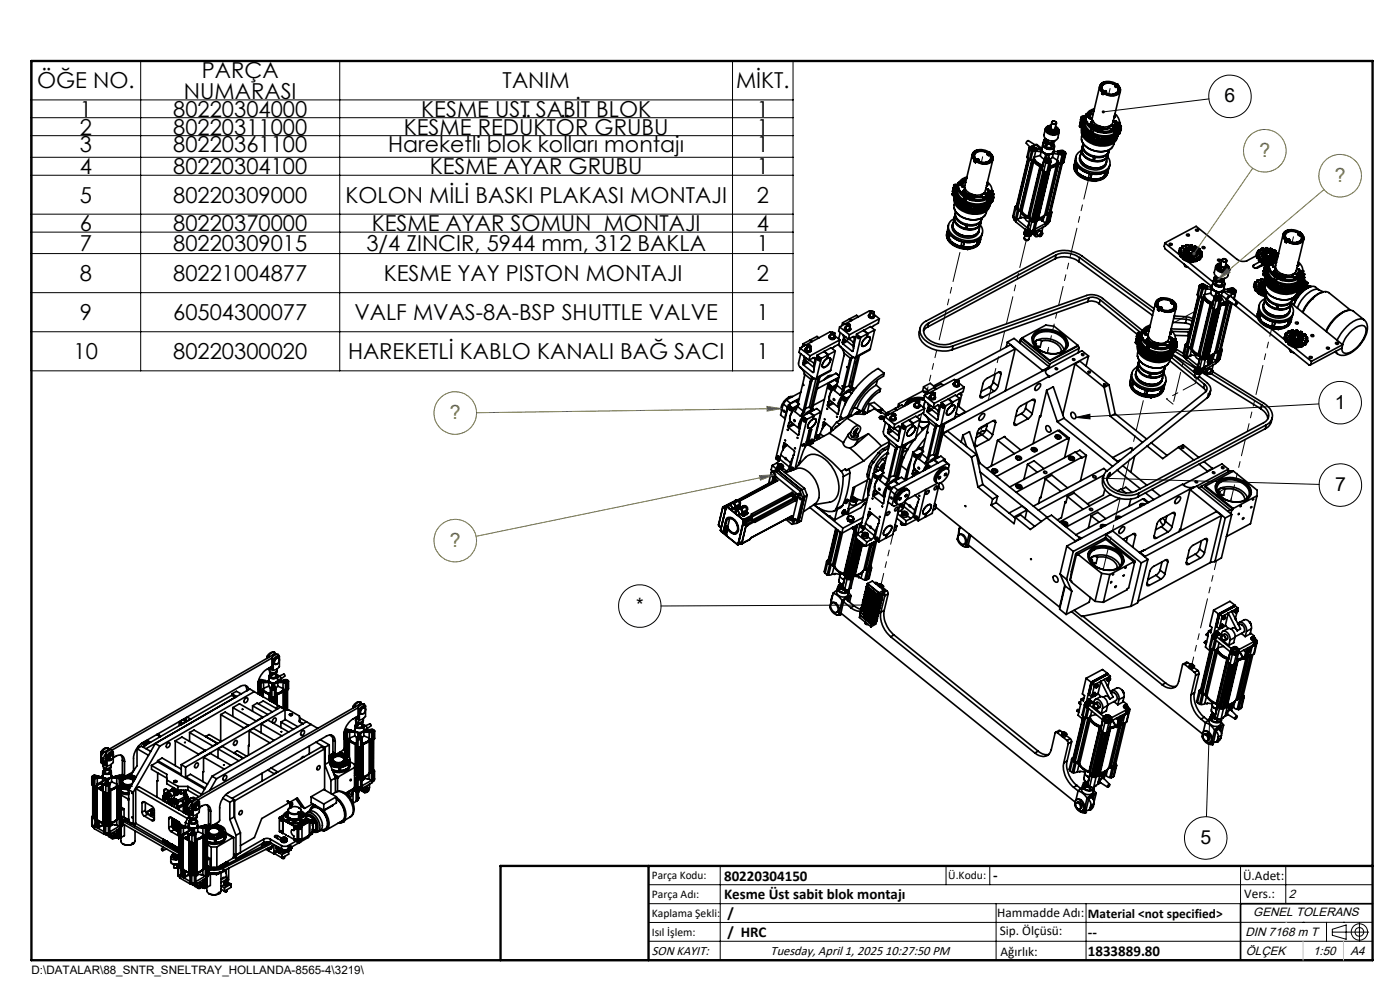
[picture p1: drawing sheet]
<svg xmlns="http://www.w3.org/2000/svg" width="297mm" height="210mm" viewBox="0 0 297 210" stroke-linecap="round" stroke-linejoin="round" font-family="sans-serif">
<defs><g id="words">
<g font-size="4.7">
<text x="42.8" y="16.4">PARÇA</text>
<text x="7.9" y="18.7">ÖĞE NO.</text>
<text x="39" y="21">NUMARASI</text>
<text x="106.6" y="18.7">TANIM</text>
<text x="156.1" y="18.7">MİKT.</text>
<text x="16.9" y="24.7">1</text>
<text x="16.9" y="28.6">2</text>
<text x="36.7" y="24.7">80220304000</text>
<text x="36.7" y="28.6">80220311000</text>
<text x="85.7" y="28.6">KESME REDÜKTÖR GRUBU</text>
<text x="89.4" y="24.7">KESME UST SABİT BLOK</text>
<text x="160.5" y="24.7">1</text>
<text x="160.5" y="28.6">1</text>
<text x="16.9" y="32.3">3</text>
<text x="36.7" y="32.3">80220361100</text>
<text x="82.4" y="32.3">Hareketli blok kolları montajı</text>
<text x="160.5" y="32.3">1</text>
<text x="16.9" y="36.9">4</text>
<text x="36.7" y="36.9">80220304100</text>
<text x="91.2" y="36.9">KESME AYAR GRUBU</text>
<text x="160.5" y="36.9">1</text>
<text x="16.9" y="43">5</text>
<text x="36.7" y="43">80220309000</text>
<text x="73.3" y="43">KOLON MİLİ BASKI PLAKASI MONTAJI</text>
<text x="160.5" y="43">2</text>
<text x="16.9" y="49">6</text>
<text x="16.9" y="53.2">7</text>
<text x="36.7" y="49">80220370000</text>
<text x="36.7" y="53.2">80220309015</text>
<text x="77.7" y="53.2">3/4 ZINCIR, 5944 mm, 312 BAKLA</text>
<text x="78.9" y="49">KESME AYAR SOMUN MONTAJI</text>
<text x="160.5" y="49">4</text>
<text x="160.5" y="53.2">1</text>
<text x="16.9" y="59.6">8</text>
<text x="36.7" y="59.6">80221004877</text>
<text x="81.4" y="59.6">KESME YAY PISTON MONTAJI</text>
<text x="160.5" y="59.6">2</text>
<text x="16.9" y="67.9">9</text>
<text x="36.7" y="67.9">60504300077</text>
<text x="75.2" y="67.9">VALF MVAS-8A-BSP SHUTTLE VALVE</text>
<text x="160.5" y="67.9">1</text>
<text x="15.6" y="76.2">10</text>
<text x="36.7" y="76.2">80220300020</text>
<text x="73.8" y="76.2">HAREKETLİ KABLO KANALI BAĞ SACI</text>
<text x="160.5" y="76.2">1</text>
</g>
<g font-size="4.1">
<text x="259.8" y="21.7">6</text>
<text x="283.2" y="86.7">1</text>
<text x="283.2" y="104.2">7</text>
<text x="134.9" y="129.8">*</text>
<text x="254.7" y="179">5</text>
</g>
<g font-size="4.1" fill="#808000">
<text x="267.2" y="33.2">?</text>
<text x="283.2" y="38.5">?</text>
<text x="95.4" y="88.9">?</text>
<text x="95.4" y="115.9">?</text>
</g>
<g font-size="3.2">
<text x="153.6" y="190.8">Kesme Üst sabit blok montajı</text>
<text x="153.6" y="186.8">80220304150</text>
<text x="210.7" y="186.6">-</text>
<text x="154.3" y="194.8">/</text>
<text x="154.3" y="198.8">/ HRC</text>
<text x="230.8" y="198.7">--</text>
<text x="230.8" y="202.8">1833889.80</text>
</g>
<g font-size="2.8">
<text x="263.7" y="186.7">Ü.Adet:</text>
<text x="263.9" y="190.5">Vers.:</text>
<text x="211.5" y="194.5">Hammadde Adı:</text>
<text x="230.8" y="194.7">Material &lt;not specified&gt;</text>
<text x="138.3" y="202.6">SON KAYIT:</text>
<text x="163.5" y="202.6">Tuesday, April 1, 2025 10:27:50 PM</text>
<text x="212.1" y="198.4">Sip. Ölçüsü:</text>
<text x="212.2" y="202.7">Ağırlık:</text>
</g>
<g font-size="2.6">
<text x="273.4" y="190.4">2</text>
<text x="265.9" y="194.4">GENEL TOLERANS</text>
<text x="264.2" y="198.5">DIN 7168 m T</text>
<text x="264.3" y="202.6">ÖLÇEK</text>
<text x="278.5" y="202.6">1:50</text>
<text x="286.5" y="202.6">A4</text>
</g>
<g font-size="2.5">
<text x="138.3" y="186.4">Parça Kodu:</text>
<text x="138.3" y="190.5">Parça Adı:</text>
<text x="201.2" y="186.5">Ü.Kodu:</text>
<text x="138.3" y="194.5">Kaplama Şekli:</text>
<text x="138.3" y="198.6">Isıl İşlem:</text>
<text x="6.7" y="206.7">D:\DATALAR\88_SNTR_SNELTRAY_HOLLANDA-8565-4\3219\</text>
</g>
</g></defs>
<g fill="none" stroke="#000" stroke-width=".35">
<path d="M233.3 18.3l-1.6 6.6a1.91 1.91 0 0 0 1.8 1.9 2.09 2.09 0 0 0 2.6-.9l1.6-6.6M233.8 19.5l-.1 .3M233.8 19.8h-.1M233.8 19.6v.3l.2 .1M233.8 19.6l.3 .2M233.8 19.5h.1M234.1 19.7l-.1 .4-.3-.3M234.1 19.7h.1M234.1 19.3l-.3 .2M234.1 19.3v.1M234.1 19.4h.1M234.5 19.3h.1l.1 .2"/>
<path d="M234.5 19.3l.2 .2M234.5 19.3l-.7 .3M234.7 17.3a1.23 1.23 0 0 0-1.3 .8 1.23 1.23 0 0 0 .4 1.4M234.7 19.5l-.1 .1M236.6 18.1a1.87 1.87 0 0 0-2.8 .3v.5l.3 .5M236.6 18.1l-.1 .2M236.6 18a2.02 2.02 0 0 0-2.8 .3v.6l.3 .4M236.6 18v.1M236.8 18.2h.1M236.8 18.3a.94 .94 0 0 1 .3 1.1 .94 .94 0 0 1-1 .6M236.8 18.3l-.1 .2-.2-.2M236.8 18.2l-.3 .1"/>
<path d="M236.9 17.8h.1M236.9 18.2a.98 .98 0 0 1 .3 1.2 .98 .98 0 0 1-1.1 .6l-1.1-.1-.6-.4-.3 .2M236.9 17.8a2.5 2.5 0 0 0-3.5 .3v.9l.4 .5M236.9 17.8l-.1 .4M236.9 18.2l-.1 .1M236.9 17.8l-.3 .2M237.2 18.1a1.25 1.25 0 0 1 .3 1.5 1.25 1.25 0 0 1-1.4 .6h-.9l-1.1-.5M237.2 18.1a1.23 1.23 0 0 1 .4 1.3 1.23 1.23 0 0 1-1.1 .9l-1.4-.1-1-.5M237.2 18.1l-.3 .1M202.2 40l.2 .2-.1-.1M202.2 39.8v.2M202.3 39.8l-.1 .2"/>
<path d="M202.3 40a.33 .33 0 0 1 .4-.4 .33 .33 0 0 1 .3 .5M202.3 40l-.1 .3M202.3 40v.1M202.4 39.3v.2M202.4 39.5a.34 .34 0 0 1 .4-.4 .34 .34 0 0 1 .2 .5M202.4 39.5l.1 .1-.1-.1M202.4 39.6l-.2 .3M202.4 39.6v.1M202.4 39.5h.1M202.5 39.9h.1M202.5 39.9l.1 .1 .2-.1M202.6 39.4h.1"/>
<path d="M202.6 39.2v.2M202.9 39.1h.2M202.9 39.3l-.1 .2-.2-.1M203 39.6v.1M203.1 40l-.1 .1M203.1 39.1l-.1 .1M203.1 39.5l-.1 .2M203.1 39.5v.1M203.1 39.5h.1M203.3 39.4l-.2 .7 .1 .8 .5 .9 .6 .6M203.3 39.3a2.2 2.2 0 0 0 1.2 2.5M203.3 38.8v.4l-.2-.1"/>
<path d="M203.3 38.8h.1M203.3 39a2.78 2.78 0 0 0 2.3 3 3.8 3.8 0 0 0 4.6-.8l.2-.5M203.5 38.7l-.2 .1M203.6 38.8l.3-.1 .1 .2M203.6 38.8h.1M203.6 38.8v.2l.1 .1h.2l.1-.2M203.6 39l.3 .1M203.6 39v.3h.2M203.6 38.8l.2 .1h.2M203.6 39v.1M203.7 38.8h.1M203.8 38.8h.1"/>
<path d="M203.8 38.8h-.1M203.9 39.1h.1M203.8 38.7l.1 .1h-.2M203.8 38.7l-.1 .1M203.8 38.7v.1M204 38.5l-.1 .2M204 38.4v.2M204.1 39.6h.2M204.1 39.6h.1M204.1 39.4v.1M204.1 38.3l.1 .1-.3 .3M204.2 39.2l-.1 .1"/>
<path d="M204.2 39.2l-.1 .4M204.3 39.6l.3 .1M204.3 39.6h.1M204.4 38.8l-.3 .5M204.5 38.6h.1M204.5 38.6l-.4 .5v.5M204.5 38.6l-.3 .4-.1 .6M204.5 39.7l.3 .5-.3 .2M204.5 38.6l.1 .1M204.6 39.7l.2 .5M204.6 39.7h.1M204.6 38.7h.2"/>
<path d="M204.6 38.7h.3M204.6 38.7h.1M204.9 37.9l-1.1 .8M204.9 37.9l-.5 .3M205 37.8l-.6 .3-.6 .6M205 37.8h.1M205 37.8l-.1 .1M205 38l-.6 .3-.4 .5M205.1 37.6a1.95 1.95 0 0 0-1.8 1.5 1.95 1.95 0 0 0 1 2.1 4.6 4.6 0 0 0 5.7 .2 1.97 1.97 0 0 0-.5-2.8M206.3 32.8l-1.6 6.6a2.26 2.26 0 0 0 2.5 2l1.1-.2 .7-.6 1.6-6.8M206.7 34.2v.1M206.8 34l-.1 .3"/>
<path d="M206.8 34.1v.2l.2 .1M206.8 34.1l.2 .1M206.8 33.9v.1M207 34.2l-.1 .3-.2-.2M207.1 34.2h-.1M207.1 33.8v.1M207.1 33.8l-.3 .1M207.4 33.7l.3 .2-.1 .2M207.4 33.7l.2 .1v.3M207.4 33.7l-.6 .4M207.6 31.8a1.23 1.23 0 0 0-1.3 .8 1.23 1.23 0 0 0 .5 1.4M207.6 34.1h-.1"/>
<path d="M207.6 31.8h.1M209.2 40h.1M209.3 39.4h.1M209.3 39.3h.1M209.4 39.3l-.1 .1M209.4 39.3v.1M209.4 39l.1 .1M209.4 38.9l.2 .2v-.2M209.4 38.8l.2 .1M209.5 32.5a1.88 1.88 0 0 0-2.8 .4l.1 .6 .3 .3M209.5 32.5l-.1 .3M209.5 32.4a1.93 1.93 0 0 0-2.8 .4v.4l.4 .6"/>
<path d="M209.5 32.4v.1M209.6 38.9v.2l-.2-.1M209.8 32.6l.1 .1M209.8 32.7a.95 .95 0 0 1 .3 1.1 .95 .95 0 0 1-1 .6M209.8 32.7l-.1 .3-.3-.2M209.8 32.6l-.4 .2M209.8 32.7a.97 .97 0 0 1 .3 1.2 .97 .97 0 0 1-1.1 .5l-1-.1-.6-.3-.3 .2M209.8 32.3a2.5 2.5 0 0 0-3.4 .2l-.1 .8 .5 .6M209.8 32.3h.1M209.8 32.7h.1M209.8 32.3l-.3 .1M209.9 32.3h.1"/>
<path d="M209.9 32.3l-.1 .3M210.1 32.5a1.21 1.21 0 0 1 .4 1.4 1.21 1.21 0 0 1-1.2 .8l-1.2-.1-1-.4M210.1 32.5a1.26 1.26 0 0 1 .4 1.6 1.26 1.26 0 0 1-1.4 .7l-1-.1-1.1-.5M210.1 32.5l-.3 .2M218 33.6l.4 .3M218.1 33.6l-2.4 10.2M218.1 33.7l-2.5 10.5 .2 .1M218.3 33.8l-2.5 10.5M218.3 31.4l-.5 1.9 .2 .3M218.4 33.9l-2.5 10.3M218.4 33.9h.3M218.4 31.7l-.1-.2 .1-.2 .4-.3 .3 .1 .9 .4v.4"/>
<path d="M218.4 31.7l.4 .3M218.4 31.7l-.4 1.9M218.7 31.4a.52 .52 0 0 1 .5-.1 .52 .52 0 0 1 .3 .5 .53 .53 0 0 1-.6 .1 .53 .53 0 0 1-.2-.5zM218.7 31.6l.3 .3M218.7 31.6v.1M218.8 32l.3 .1M218.8 32l-.4 1.9M218.8 33.9l.1 .1M218.9 31.5a.25 .25 0 0 1 .4-.1 .25 .25 0 0 1-.1 .4 .25 .25 0 0 1-.3-.2zM218.9 34l-2.5 10.6M218.9 31.7a.18 .18 0 0 1 .1-.2 .18 .18 0 0 1 .2 0 .18 .18 0 0 1 0 .3M219 31.9h.1"/>
<path d="M219 34h.2l-.2 .2M219 34h-.1M219 34.2l-2.5 10.6M219 34l-2.5 10.8M219.1 32.1l-.4 1.8M219.2 33.9h-.1M219.2 33.8l-.5 .1M219.2 33.8l.7 1 1.2 .6M219.3 33.5l.7 1 1.2 .6M219.3 33.5l-.1 .3M219.3 33.4v.1M219.3 34.1l.5 .6 .9 .6-.1 .1"/>
<path d="M219.3 33.4l.6 .9 1.3 .7M219.3 34.1l-.3 .1M219.3 34.1l-2.5 10.7M219.4 33.3l-.1 .1M219.4 31.8l-.4 .1M219.4 31.8v.1M219.5 31.6l-.3-.3h-.4l-.1 .3M219.5 31.6l-.1 .2M219.5 31.6v.2M219.6 30.8l-1.5-1-.4 .6 .8 .8M219.7 30.7l.3-.1 .9 .9M219.7 30.7l-.7 .4"/>
<path d="M219.7 30.7l1.2 1M219.7 31.9l-.6 .2M219.7 31.9h.3M219.7 31.9l-.3 1.4M220 31.9l-.1 .2 1 .1M220 31.6l.9 .1M220.6 35.4l.1 .1M220.6 35.4l-2.5 10.7h.1M220.7 33l.3 .4 .6 .3M220.7 33l-1.3 .3M220.7 35.5l-2.5 10.6M220.7 35.3l.3 .3"/>
<path d="M220.7 35.3v.1M220.7 35.4v.1M220.7 35.4l-2.5 10.7M220.9 32.2l-.2 .8M220.9 31.6l.2-.3a.7 .7 0 0 0 .2 1M220.9 31.6v.6M220.9 31.6l.1 .4 .3 .4M220.9 35.6l.2 .1M220.9 35.6l-2.5 10.7 .4 .3M221 35.6h-.1M221 35.6h.1M221 35.8h.1"/>
<path d="M221 31.4v.6l.3 .3M221 36l.4 .3M221 35.8v.2M221.3 30.5l-.3 1a1.41 1.41 0 0 0 1 1.2 1.41 1.41 0 0 0 1.5-.6M221.3 36.2l-2.5 10.6 .1 .1M221.4 36.3l.7 .1M221.4 36.3l-2.5 10.6M221.5 29.6l.4-.2 .3 .6M221.5 29.6l.1 .6M221.5 33.9l-.5 1.9M221.5 34.2l.4 .3M221.5 34.2l-.5 1.8"/>
<path d="M221.5 29.6l-.3 1.2M221.5 36.4l-2.4 10.4M221.8 33.9a.49 .49 0 0 1 .6-.1 .49 .49 0 0 1 .2 .6h-.6l-.3-.3zM221.8 34l.1 .2M221.8 34l.3-.2 .4 .1 .1 .3M221.8 34l-.1 .1M221.8 27.3l-.3 1.3a1.66 1.66 0 0 0 1.2 1.3 1.66 1.66 0 0 0 1.7-.6l.3-1.3M221.8 27.3a1.63 1.63 0 0 0 1.2 1.3 1.63 1.63 0 0 0 1.7-.6M221.8 27.3h.1M221.8 29.8v.1M221.8 33v.6l.1-.2 .1 .1a.9 .9 0 0 1 .9 .9M221.8 33h.7v.5"/>
<path d="M221.8 33l-.1 .7M221.9 34.5l.3 .1h.3M221.9 33.6l-.4 .2v.4M221.9 34.5l-.5 1.8M221.9 34.2v.1M221.9 34.2l.4 .2M221.9 29.8h-.1M221.9 36.5l-2.5 10.3M221.9 29.6l-.2 .2 .1 .2v-.2M221.9 29.6l-.1 .2 .2 .6M221.9 34a.24 .24 0 0 1 .4-.1 .24 .24 0 0 1-.1 .4zM222 30.3l-.1 .2 .2 .2"/>
<path d="M222 30.3h.1M222 30.3l.1 .4M222 34.2a.18 .18 0 0 1 .1-.2 .18 .18 0 0 1 .2 0 .18 .18 0 0 1 0 .2M222 30.4l.9 .3M222 36.4l-2.5 10.5M222.1 30v.1M222.1 30l.2 .2M222.1 30.1l-.1 .3M222.1 30.1h.1M222.2 30.5l-.1 .2M222.2 36.4l-2.5 10.5h-.2M222.2 30l.3 .2h.6"/>
<path d="M222.3 29.7l-.1 .3M222.3 34.4h.1M222.5 36.2l-2.5 10.3-.3 .2M222.5 36.2l-.4 .2M222.5 34.6l-.4 1.8M222.6 35.7l.1 .1M222.6 27.5a.65 .65 0 0 0 .5 .6 .65 .65 0 0 0 .7-.3M222.6 27.2l-.2 .4 .2 .4M222.6 34.2l-.3 .2M222.6 34.2v.1M222.7 27.6l-.1 .2M222.7 27l.2 .5"/>
<path d="M222.7 27l-.1 .4 .2 .5M222.7 35.8h.1M222.7 35.8l-2.5 10.6M222.7 35.8l-2.5 10.7M222.8 30.3l.2 .1M222.8 35.8l-2.6 10.7M222.8 26.9a.62 .62 0 0 0-.6 .6 .62 .62 0 0 0 .6 .6 .85 .85 0 0 0 .9 .2 .85 .85 0 0 0 .6-.8l-.4-.3M222.8 27.9l.7 .1M222.9 26.8l-.2 .2M222.9 27.5l.7 .1M222.9 27.5l-.1 .4M222.9 34.4l-.4 .2"/>
<path d="M222.9 34.4l-.4 1.8M223 26.6l-.8 .2-.4 .5M223 30.3h.1M223 26.7a.84 .84 0 0 0-1.1 .6 .84 .84 0 0 0 .7 1 1.32 1.32 0 0 0 2-.5l-.1-.4-.6-.5M223 30.4l-.1 .3M223 30.3v.1M223.1 25.9l-.2 1.1a.52 .52 0 0 0 .4 .5 .52 .52 0 0 0 .5-.2l.3-1.2M223.2 30.7a.55 .55 0 0 1-.3 .6 .55 .55 0 0 1-.7-.1l-.4-.3 .1-.5-.1 .5M223.2 29.9l-.1 .3M223.2 30.6h.1M223.2 30.5l-.2 .7M223.3 25.7a.43 .43 0 0 1 .6 0 .43 .43 0 0 1 0 .6l-.7-.1z"/>
<path d="M223.3 33.3l-.6 .5M223.3 33.3l1 .7M223.4 30.4a.7 .7 0 0 1 .2 .9 .7 .7 0 0 1-.8 .4 1.12 1.12 0 0 1-1.4-1.3l.5-.4a.68 .68 0 0 0-.6 .7 .68 .68 0 0 0 .5 .7l.4 .2a.9 .9 0 0 0 1 0 .9 .9 0 0 0 .4-.9l-.2-.3M223.4 25.7h.1M223.4 25.7a.38 .38 0 0 0-.2 .5 .38 .38 0 0 0 .6 .2l.3-.3-.2-.3M223.4 32.6l-.1 .7M223.4 32.6l1 .1M223.5 32a1.01 1.01 0 0 1-1.5 .7l-.7-.4M223.5 32a1.24 1.24 0 0 1-2 .5l-.2-.2M223.6 31.9v.3M223.6 32.2l-.2 .4M223.6 30h-.1"/>
<path d="M223.6 30l-.1 .4-.6 .3M223.6 30h.1M223.6 32.2a1.47 1.47 0 0 1-2.3 .2M223.6 32.1l.8 .1M223.6 27.6l-.1 .4M223.7 29.9l-.6 .3M223.7 31.1l-.2 1M223.7 27.9v.1M223.9 25.8h.1M223.9 27l.1 .3M223.9 26.8l.7 .6 .1 .6M224 27.5v.6l-.4 .2"/>
<path d="M224 27.3l-.4 .3M224 27.3l-.1 .5-.4 .2M224.2 34.9l-.5 .4-1 .3 .1 .2M224.2 34.9l.2 .1M224.2 34.9l-2.5 10.6M224.3 34l.1 .1M224.3 34.7h.2M224.3 34.7l-.1 .1 .2 .1M224.3 34.7v.2M224.3 34.6h.1M224.3 34.5l-.5 .7-1.2 .4M224.3 34.5l.6 .3"/>
<path d="M224.4 34.1v.1M224.4 34.1a1.74 1.74 0 0 1-1.7 1.1M224.4 34.9h.1M224.4 32.2v.5M224.4 34.2l-.4 .6-1.3 .5M224.4 34.2l-.1 .3M224.4 35l-2.5 10.6M224.4 32.1l.9-.2 .7 .4a.25 .25 0 0 1 .1 .2 .25 .25 0 0 1-.1 .2M224.4 32.1v.4M224.4 34.6h.1M224.4 32.5l.2 .1M224.4 32.5v.2"/>
<path d="M224.4 32.1v.1M224.4 34.9v.1M224.4 34.9l-2.5 10.7M224.5 34.7l.1 .1M224.5 34.7l-.1 .2M224.6 34.8l-2.5 10.6M224.6 32.6l.7 .3M224.6 32.6l-.3 1.4M224.7 34.7l-.1 .1M224.9 34.8h.2M224.9 32.4l.3 .3M224.9 32.4v.1"/>
<path d="M224.9 32.2a.45 .45 0 0 1 .6-.1 .45 .45 0 0 1 .1 .6l-.7-.1zM225 34.8l-2.4 10.3M225.1 32.3h.1a.23 .23 0 0 1 .3 0 .23 .23 0 0 1-.1 .4 .23 .23 0 0 1-.3-.2zM225.1 32.6a.18 .18 0 0 1 .1-.3 .18 .18 0 0 1 .2 0 .18 .18 0 0 1 0 .3M225.2 32.7h.4M225.2 32.7h.1M225.2 34.7l-2.5 10.6M225.3 32.9h.3M225.3 32.9l-.4 1.9M225.4 34.7l-2.6 10.5-.1 .1M225.5 34.6l-.4 .2M225.6 32.9l-.5 1.9"/>
<path d="M225.6 32.7h.1M225.7 32.4l-.1 .3M225.7 32.4l-.3-.2h-.4l-.1 .2M225.7 32.4v.3M226 32.7l-.4 .2M226 32.7l-.5 1.9M226.1 32.6l-.6 2M227.9 35.1a3.1 3.1 0 0 0 2.8 3 3.5 3.5 0 0 0 4.2-1.2l.1-.3M227.9 35.1a2.92 2.92 0 0 0 2.5 3 3.8 3.8 0 0 0 4.4-1l.1-.4M227.9 35v.1M228.1 35.7v.2M228.1 35.7l-.1 .4 .4 .2"/>
<path d="M228.1 34l-.2 1.2 .2 .7M228.1 35.9h.3M228.2 35.9l.2 .1M228.2 33.2a2.72 2.72 0 0 0 2.1 3.3 4 4 0 0 0 4.9-.8l.2-.7M228.4 36.3l.7 .8 .6 .4 .4 .1M228.4 36.3h.1M228.4 35.9v.1M228.4 34.9l-.3 1M228.5 36.4h.1M228.5 35.1l-.1 .8M229 26.7l.2 .3h.5M229.1 37l.9 .6"/>
<path d="M229.1 33.3a2.28 2.28 0 0 0 2 2.5 2.85 2.85 0 0 0 3.5-.8l.1-.4M229.1 26l.1 .2M229.1 26l.3 .3M229.1 26l.1 .3M229.1 33l-.1 .6M229.2 26a.43 .43 0 0 0 .3 .4 .43 .43 0 0 0 .5-.3M229.2 26.2v.1a.39 .39 0 0 0-.1 .5 .39 .39 0 0 0 .5 .2M229.2 26.3v.1M229.2 26h-.1M229.2 26.2v.1M229.2 37.1l1.7 .7M229.2 26h.1"/>
<path d="M229.2 32.8a2.1 2.1 0 0 0 1.8 2.6 2.92 2.92 0 0 0 3.7-.8l.1-.5M229.3 25.5l.1 .2-.1-.1M229.3 25.4l.1 .3M229.3 26.8h.2M229.3 25.4v.2M229.3 25.3v.2M229.3 25.4v.1M229.3 25.8l-.1 .3M229.3 25.3v.1M229.3 25.7v.1M229.3 25.5a.37 .37 0 0 1 .4-.4 .37 .37 0 0 1 .4 .5h-.1M229.3 25.5v.3"/>
<path d="M229.3 26.3h.1M229.3 25.5v.1M229.3 26.3l.4 .2M229.4 24.8v.3M229.4 26.8h.1M229.4 29.7a4.3 4.3 0 0 0 5 2.4l.8-.3 .8-.6M229.4 26.1h.3M229.4 25a.34 .34 0 0 1 .5-.3 .34 .34 0 0 1 .2 .4M229.4 25l.1 .2-.1-.1M229.4 25.1l-.1 .4M229.4 32a1.88 1.88 0 0 0-1.2 1.6 1.88 1.88 0 0 0 1 1.8 4.7 4.7 0 0 0 5.9 .3l.1-.2a1.86 1.86 0 0 0-.2-2.2M229.4 29.6a4.3 4.3 0 0 0 5.1 2.5l.9-.4 .6-.5"/>
<path d="M229.4 25v.1M229.5 26.7h-.2l.1 .1M229.5 31.7l-.3 1.4a2.56 2.56 0 0 0 2.4 2.5 2.41 2.41 0 0 0 3.1-1.2l.3-1.4M229.5 27l.3 .1M229.5 31.6a2.55 2.55 0 0 0 2.6 2.5 2.36 2.36 0 0 0 3-1.2M229.5 27.2a2.79 2.79 0 0 0 2.1 3.3 4.3 4.3 0 0 0 5.1-.7l.4-.8M229.5 31.6a2.41 2.41 0 0 0 2.2 2.6 2.62 2.62 0 0 0 3.4-1.2M229.5 26.6l.1 .1M229.5 26.6v.4M229.6 25.4h.1M229.6 28.6l-.2 1M229.6 27.1a3.6 3.6 0 0 0 3.1 3.1 3.7 3.7 0 0 0 4.4-1.3 2.94 2.94 0 0 1-3.4 1.7 4.2 4.2 0 0 1-4.2-2.9z"/>
<path d="M229.6 25.4l.1 .1 .1-.1M229.6 26.7l-.1 .3M229.6 31.2l-.1 .3M229.6 31.1l.1-.3a2.56 2.56 0 0 0 2.5 2.5 2.5 2.5 0 0 0 3-1.1 1.97 1.97 0 0 1-2.3 1.9 3.2 3.2 0 0 1-3.4-2.4v-.2M229.6 31.1v.3zM229.6 31.1h.1M229.7 24.9h.1M229.7 26.5h.1M229.7 24.8v.1M229.7 26.4v.1M229.7 28.1a4.8 4.8 0 0 0 6.7 1.6M229.7 30.6a2.46 2.46 0 0 0 2.3 2.5 2.56 2.56 0 0 0 3.3-1.1v-.2"/>
<path d="M229.7 26.4l.1 .3M229.7 26.4l-.2 .2M229.8 30.6a2.38 2.38 0 0 0 2.3 2.7 2.47 2.47 0 0 0 3.2-1.3M229.8 27.1l.1 .1M229.8 30.4l-.1 .2M229.8 26.7h.1M229.8 26.7h-.2M229.8 27.2l.1 .1M229.8 27.2v.4M229.8 27.6l.4 .1M229.9 26.7h.1a.2 .2 0 0 1 .2 .2 .2 .2 0 0 1-.2 .2M229.9 27.3l-.1 .3"/>
<path d="M229.9 26.7l-.1 .4M229.9 24.8v.2l-.2-.1M229.9 26.2l-.2 .2M229.9 24.7h.2M230 25.6l-.1 .1a.4 .4 0 0 1-.2 .7 .4 .4 0 0 1-.5-.5l.1-.1M230 25.6v.1M230 27.1l.2 .2M230 27.1l-.2 .1M230 37.5v.1M230 37.6h.1M230.1 25.6l-.2 .2 .1-.1M230.1 25.6l-.2 .2"/>
<path d="M230.1 25.1l-.1 .1M230.1 25.6l-.1 .1M230.1 25.5v.1M230.1 24.7l-.1 .1M230.1 24.7h.3M230.2 25.1l-.2 .1M230.2 25.1l-.1 .1M230.2 27.7l.1 .3M230.2 27.7l.2 .1M230.2 27.3h.1M230.2 27.3h-.3M230.2 25v.1"/>
<path d="M230.3 27.3l.3 .2-.2 .4M230.3 27.3l-.1 .4M230.3 24.9l-.1 1.4 .4 .9 .8 .7M230.3 24.8a2.3 2.3 0 0 0 1.2 2.5M230.3 24.3l.2 .1M230.3 24.3v.4M230.4 27.9l.1 .1M230.4 27.9v.3M230.4 24.6a2.7 2.7 0 0 0 2.2 3 3.8 3.8 0 0 0 4.6-.8l.3-.6M230.4 25.6l.1 .3M230.4 28.2l.3 .1M230.5 29.1a5.4 5.4 0 0 0 4.8 1.1"/>
<path d="M230.5 25.7l-.1 .1M230.5 28l-.1 .2M230.5 25.9h.1M230.5 27.7l.2 .2M230.5 28.3a5 5 0 0 0 5.1 1.3M230.5 24.2l-.2 .1M230.6 24.3l.3-.1 .1 .2M230.6 24.3l.2 .2 .2-.1M230.6 24.3h.1M230.6 24.3v.2l.2 .2h.1l.1-.3M230.6 24.6l.3 .1M230.6 24.6v.2h.3"/>
<path d="M230.6 24.6h.1M230.6 24.6v.1M230.7 28.3l.4 .1M230.8 24.3l.1 .1M230.8 24.4h.1M230.8 27.9l.3 .1 .1 .2M230.8 27.9l-.3 .1M230.8 27.9l-.1 .4M230.8 24.3v.1M230.9 24.3v.1M230.9 24.3h-.1M230.9 29.5a5.1 5.1 0 0 0 3.8 .9"/>
<path d="M230.9 24.7v.1zM230.9 24.7h.1M230.9 37.7l.5 .1M231 26.6h.1M231 24v.2M231.1 28.4l.1 .1M231.1 28.4l-.1 .3 .1 .1M231.1 23.9v.1M231.1 25.1h.1M231.1 36.8l-1.4-.5-1.1-1.1-.3 1 .3 .3 .9 .7 1.4 .6M231.1 23.9l-.1 .2M231.1 36.8h.1"/>
<path d="M231.1 36.8l-.2 1M231.1 25.1h.2M231.1 23.9h.1l-.3 .3M231.2 26.3l.7 .6 1.1 .5M231.2 26.3l.2 .1M231.2 28.2l.2 .2M231.2 24.8l-.1 .3M231.2 28.2l-.1 .2M231.2 24.7l-.1 .3M231.2 28.5l-.1 .3M231.3 25.1l.3 .2M231.3 26.3l.7 .7"/>
<path d="M231.3 25.1h.1M231.4 37.9h.1M231.4 37.9h1.5M231.4 26.4l.8 .6 .8 .4M231.4 24.3l-.3 .5M231.4 28.8l.2-.1 .3 .3M231.4 27.9h.1M231.4 37.8v.1M231.4 28.4l-.2 .1M231.4 28.8h-.3M231.4 26h.1M231.4 26l.5 .5 .7 .4"/>
<path d="M231.4 26.3l.9 .6 .7 .4M231.4 26.3l-.1-.1-.1 .1M231.4 26.3v.1M231.5 26l1.1 .9M231.5 27.9h.1M231.5 26h.1M231.5 27.9l.4 .2M231.5 25.9l-.1 .1M231.5 26.5l1.1 .8M231.5 28.4h.3l.2 .2M231.5 28.4h-.1M231.5 28.4l-.1 .4"/>
<path d="M231.5 24.1h.1M231.5 24.1l-.4 .6v.4M231.5 27.3l-.1 .6M231.6 25.3l.2 .4-.2 .2M231.6 25.3l.2 .5M231.6 24.1l.1 .1M231.6 25.3h.1M231.6 25.9v.1M231.6 36.9h.1M231.6 36.9l-.2 1M231.6 36.9l-.2 .9M231.6 27.2l-.1 .1"/>
<path d="M231.6 27.2l.5 .3-.1 .1M231.6 27.2l-.1 .7M231.7 26.7l1.1 .7M231.7 24.2h.1M231.7 24.2a.79 .79 0 0 0-.6 .9M231.7 24.2l.2 .1M231.8 25.9h.1M231.8 25.8l-.1 .1M231.8 25.8l-.3 .1M231.8 25.8v.1M231.8 29.2h.2M231.9 29l-.1 .2"/>
<path d="M231.9 28.9h.2M231.9 28.9l-.1 .3M232 38l.3 .3 .4-.2M232 23.5l-.6 .2-.5 .5M232 23.5l-.6 .2M232 28.7l.2 .1M232 28.6v.1M232 28.7l-.1 .2M232 28.6l-.1 .4M232 23.3l-.8 .4-.4 .5M232 23.3h.1M232 27.6a4.9 4.9 0 0 0 4.5 .1"/>
<path d="M232 27.6l-.2 .6a4.7 4.7 0 0 0 4.6 .1l.1-.6M232 23.3v.2M232.1 23.5l-.6 .3-.5 .5M232.1 28.9l-.1 .3M232.1 38.4h.3zM232.2 23.1a1.94 1.94 0 0 0-1.8 1.5 1.94 1.94 0 0 0 1 2.2 4.6 4.6 0 0 0 5.7 .1 1.97 1.97 0 0 0-.6-2.8M232.2 29.2l.4-.1 .1 .2M232.2 29.2h-.2M232.2 28.8l-.1 .1M232.3 28.7h.3l.2 .2M232.3 28.7l-.1 .1M232.3 28.7l-.1 .5"/>
<path d="M232.6 26.9h.1M232.7 38h-.4M232.7 26.9h-.1M232.7 26.8l.2-.1 .8 .2 .1 .3M232.7 26.8l-.1 .1M232.7 27.6a.42 .42 0 0 0 .3 .4 .42 .42 0 0 0 .5-.1M232.7 29.3l.1 .2M232.8 29.5h.1M232.8 29l.4 .1M232.8 29l.1 .2M232.8 28.9l-.1 .4M232.8 28.9v.1"/>
<path d="M232.9 27.3l-.1 .1M232.9 29.2h.1M232.9 29.2l-.1 .3M232.9 26.7l-.2 .1M232.9 26.7l.8 .2M232.9 26.7h.1M233 27.2l.3-.1 .1 .2M233 27.2h.1M233 37.9l-.3 .2M233 27.2l.3 .2 .1-.1M233 27.2v.2M233 27.2l.3-.1 .1 .2h-.2z"/>
<path d="M233 29.2l-.1 .3M233.1 29.4l.3-.1 .2 .2M233.1 29.4l-.2 .1M233.2 27.2v.1M233.2 29.1l-.2 .1M233.2 29l.2-.1 .4 .2M233.2 27.2h.1M233.2 27.2v.1h.1M233.2 29v.1M233.2 29l-.1 .4M233.2 27.3h.1M233.3 27.3h.1"/>
<path d="M233.3 27.2v.1M233.4 27.5h.2M233.4 27.4h.2M233.4 27.3l-.1 .2-.3-.1M233.5 27.9h.1M233.5 27.5v.1M233.6 27.5l.1 .1M233.6 27.4v.2l-.3-.1M233.6 27.4v.1M233.6 29.5l.2 .2M233.7 26.9l.2 .3M233.7 26.9h.1"/>
<path d="M233.8 29.1v.1M233.8 29.1l-.2 .4M233.8 27.3h.1M233.8 29.2h.3M233.8 29.7h.1M233.8 29.2l.1 .2M233.8 27.2v.1M233.8 27.2h.1M233.9 29.4h.1M233.9 29.4l-.1 .3M234 29.5l.3-.1 .2 .2M234 29.5l-.1 .2"/>
<path d="M234 29.4l-.1 .3M234 27.9l.3 .3 .3-.1v-.1M234.1 28l.5 .1M234.1 29.2l-.1 .2M234.1 37.5l-1.4 .6M234.1 29.1h.5M234.1 29.1v.1M234.1 29.1l-.1 .4M234.2 28.1l.3 .1M234.3 37.2l.1 .1M234.4 37.1l-.1 .1M234.4 37.1l.2 .1"/>
<path d="M234.4 36.5l-1.3 .4h-1.5M234.4 37.2l-.1 .2M234.4 37.2h.1M234.5 36.4l-.3 1.1-.3 .1-1.1 .4-1.4-.1M234.5 36.4l-.1 .7M234.5 29.6l.2 .1M234.6 29.1l.1 .1M234.6 29.1l-.1 .5M234.7 29.2h.3M234.7 29.2l.1 .2M234.7 34.4l-.1 .5M234.8 36.2l-.2 1"/>
<path d="M234.8 29.4h.2M234.8 29.4l-.1 .3M235 29.4l-.1 .3h-.2M235 29.4h.4M235.2 27h.1M235.2 35.7l-.2 .8-.4 .7M235.2 26.9v.1M235.3 26.9l-.1 .1 .2 .2M235.3 26.9h.1M235.3 27.1h.1M235.4 27.2l-1.6 .1M235.4 27.2h.1"/>
<path d="M235.4 29.4l.3 .2M235.5 29h-.5v.4M235.5 29l.1 .1M235.5 29l-.1 .4M235.6 29.1l.1 .2M235.6 27.9h-.2M235.7 29.3v.3M235.8 26.6h.3M235.8 26.6l-.6 .3 .1 .2M235.8 26.6l.5 .1M235.8 26.6l-.5 .3M235.8 26.6h.1"/>
<path d="M235.8 29l-.2 .1M235.8 29l.1 .2M235.9 29.2l-.2 .1M235.9 29.2l-.2 .4M235.9 29.2h.2M236 27.3l-.3 .2M236.1 26.6l.2 .1M236.1 29.2l.3 .1M236.1 26.6v.1M236.2 29.2l-.4 .2M236.2 25.5v.1M236.2 25.6l.3 .1"/>
<path d="M236.2 26.7h.1M236.3 26.7h.1M236.3 28.8l-.4-.1-.1 .3M236.3 28.8h.1M236.3 28.8l-.2 .4M236.4 30.2l-.4 1M236.4 24.9h.1M236.4 28.8l.1 .2M236.4 24.8v.1M236.4 24.5l.2 .1M236.5 24.3l.1 .2M236.5 24.4l.1 .2v-.1"/>
<path d="M236.5 29l-.1 .3M236.5 25.7h.1M236.6 28h.1M236.6 28.7l-.2 .1M236.6 27.5l-.2 .1 .1 .1M236.6 28l-.2 .1M236.6 28.7v.2M236.6 26.2v.1M236.6 28.8h.1M236.6 26.8l.2 .1M236.6 24.5v.1h-.2M236.6 28.9l-.1 .1"/>
<path d="M236.6 28.9l-.2 .4M236.6 26.2v.2M236.7 25.7l-.1 .6-.3 .4M236.7 25.7h.1M236.7 25.7h-.2M236.7 25.7v.4M236.7 27.3l.2 .1M236.7 27.4l-.1 .6M236.7 28.8h.2M236.8 26.6l.2 .1M236.9 26.1l.3-.1 .1 .2M236.9 26.1l.1 .3h.2l.1-.2"/>
<path d="M236.9 26.4l.2 .1M236.9 26.4l-.4 .5-.8 .4M236.9 26.4l-.4 .6-.8 .4v-.1M236.9 28.4l-.4 .1 .1 .2M236.9 26.1l.2 .2 .2-.1M236.9 28.4l.1 .1M236.9 28.4l-.2 .4M236.9 26.4h.1M236.9 27.4l-.2 .6M236.9 28.8l.2 .1M236.9 28.8a4.5 4.5 0 0 1-5.8 .3l-1.1-1-.4-1a4 4 0 0 0 3.9 2.9 3.5 3.5 0 0 0 3.5-1.2M237 26l.2 .1"/>
<path d="M237 28.5l.2 .1M237 26.2h.1M237 26.1l.2 .1zM237.1 26.1v.1M237.1 26.2h.1M237.1 26.4l-.7 .8-.6 .3-.1-.2M237.1 28.3l-.1 .2M237.1 28.3l.1 .2M237.2 28.4h.3M237.2 28.6l-.1 .3M237.2 28.4h.1M237.2 28.5v.1"/>
<path d="M237.2 28.5l-.1 .4M237.3 26.2h.1M237.3 27.9l-.3 .1 .1 .3M237.3 27.9l.1 .1M237.3 27.9l-.1 .5M237.3 26.5h.1M237.3 26.5l-.1 .4M237.3 26.6l-.2 1-.4 .4M237.4 27.7l.1 .1M237.5 26.1h.1M237.5 26l.2 .1M237.5 26.1h.2"/>
<path d="M237.5 27.4l-.2 .1 .1 .2M237.5 27.8l-.1 .2M237.5 27.4h.2M237.5 27.8l.2 .1M237.5 27.8h.1M237.5 27.4v.4M237.6 26.8l-.2 .2 .3 .2M237.6 26.8l-.1 .3M237.6 26.8h.3M237.6 28.2l-.1 .2M237.7 26.6l-.3-.2-.5 1M237.7 26.6v.2"/>
<path d="M237.7 27.9l-.3 .1M237.7 26.6l.2 .2M237.7 27.9l-.2 .5M237.7 27.4h.1M237.7 26.1l-.2 .4M237.7 27.2v.2M237.7 27.2l.1 .2M237.8 27.4v.3l-.2 .1M237.9 26.8l-.1 .3-.2 .1M201.1 50.3l-.1-.1v.4l.3 .1M201.1 48.5l-.2 1 .2 .8M201.1 50.3l.1 .1"/>
<path d="M201.2 50.4l.1 .1M201.2 47.7a2.74 2.74 0 0 0 2 3.3 4.1 4.1 0 0 0 5-.8l.2-.8M201.3 50.4h.1M201.3 50.4h-.1M201.3 50.7h.1M201.3 50.7l.9 1 .7 .4 .2-.1M201.3 49.3l-.2 1M201.4 50.9h.1M201.5 49.6l-.2 .8M202 41.1l.1 .4h.5M202.1 51.4l.9 .7M202.1 47.7a2.28 2.28 0 0 0 2 2.6 2.65 2.65 0 0 0 3.5-1.2"/>
<path d="M202.1 40.5v.2M202.1 40.5l.3 .3M202.1 40.5v.3M202.1 47.5l-.1 .6M202.1 40.5l.4 .3h.3l.1-.1M202.1 40.7l.1 .1a.36 .36 0 0 0-.2 .5 .36 .36 0 0 0 .5 .2M202.1 40.8l.1 .1M202.1 40.4v.1M202.1 40.7v.1M202.2 47.3a2.23 2.23 0 0 0 2 2.6 2.9 2.9 0 0 0 3.4-.8l.2-.5M202.2 51.5l1.6 .8M202.2 40.3l-.1 .2"/>
<path d="M202.2 41.2h.3M202.3 40.1l-.1-.2 .2 .2M202.3 40.2l-.1 .1M202.3 40.8h.1M202.3 40.8l.3 .1M202.4 46.4a1.95 1.95 0 0 0-1.2 1.8 1.95 1.95 0 0 0 1.1 1.8 4.7 4.7 0 0 0 5.8 .1l.3-.6 .1-.6-.3-.8-.3-.4M202.4 44.1a4.3 4.3 0 0 0 5 2.5l1.1-.5 .5-.4M202.4 40.5l.3 .1M202.4 41.3l.1 .1M202.5 41.1l-.3 .1 .2 .1M202.5 46.2l-.4 1.3M202.5 41.4l.1 .1"/>
<path d="M202.5 46a2.44 2.44 0 0 0 2.3 2.6 2.47 2.47 0 0 0 3.2-1.3M202.5 41.6a2.93 2.93 0 0 0 2.3 3.4 4.1 4.1 0 0 0 5-.9l.2-.7M202.5 41.5a2.92 2.92 0 0 0 2.1 3.1 4.3 4.3 0 0 0 5.2-.7l.2-.6M202.5 46.1a2.26 2.26 0 0 0 2 2.5 2.71 2.71 0 0 0 3.5-1v-.2M202.5 41v.2M202.5 41l-.1 .3M202.5 43.1a2.6 2.6 0 0 0 2.1 3.1 3.9 3.9 0 0 0 4.5-.7l.2-.8M202.5 41.2v.2M202.6 45.7a2.26 2.26 0 0 0 1.9 2.7 2.8 2.8 0 0 0 3.5-.9v-.2M202.6 45.6l.1-.3a2.56 2.56 0 0 0 2.4 2.5 2.5 2.5 0 0 0 3.1-1.2l-.2 .7M202.6 45.6l-.1 .3zM202.6 40.9h.1"/>
<path d="M202.6 41.5a4.3 4.3 0 0 0 4.7 3l1.5-.3 1.1-.9M202.6 41.5h.2M202.6 40.8v.1M202.7 40.9v.2M202.7 40.9l-.2 .1M202.7 45.1a2.44 2.44 0 0 0 2.3 2.6 2.47 2.47 0 0 0 3.2-1.2M202.7 42.6a4.7 4.7 0 0 0 6.7 1.6M202.7 45.1a2.68 2.68 0 0 0 2.7 2.6 2.31 2.31 0 0 0 2.9-1.5M202.7 44.9v.2M202.7 41.1l.2 .1M202.7 41.1l-.2 .1M202.8 41.5l.1 .1"/>
<path d="M202.8 41.7l.1 .1M202.8 41.7v.4M202.8 42.1l.3 .1M202.9 41.2l.2 .1-.1 .3M202.9 41.8l-.1 .3M202.9 41.2l-.1 .3M202.9 40.7l-.2 .2M203 40.1l-.2 .1a.36 .36 0 0 1-.2 .6 .36 .36 0 0 1-.4-.5M203 40.6l-.1 .1M203 40.1v.1M203 52.1h.1M203 41.6l.1 .2"/>
<path d="M203 41.6l-.2 .1M203 40.1l-.2 .2 .2-.1M203 40.1l-.2 .2M203 52v.1M203.1 41.8h.1M203.1 41.8h-.2M203.1 42.2l.2 .3M203.1 42.2l.3 .1M203.2 41.8l.4 .1-.2 .3M203.2 41.8l-.1 .4M203.3 42.3l.1 .1M203.3 42.3l.1 .4"/>
<path d="M203.4 40.1v.2M203.4 42.7h.3M203.4 40.2h.1M203.4 43.5a5.4 5.4 0 0 0 4.9 1.2M203.4 42.2l.3 .2M203.4 42.2l-.1 .1M203.4 42.4v.3M203.5 42.7a5 5 0 0 0 5.1 1.3M203.7 42.7l.3 .2M203.8 42.3l.4 .2-.1 .2M203.8 42.3l-.4 .1M203.8 42.3l-.1 .4"/>
<path d="M203.8 43.9a5.1 5.1 0 0 0 3.9 1M203.8 52.3h.1M203.9 52.2l.4 .1M204 41v.1M204 42.9l.2 .1M204 42.9v.3l.1 .1M204.1 51.3l-1.4-.6-1.2-1-.2 1 .2 .3 1 .7 1.3 .6M204.1 51.3h.1M204.1 51.3l-.3 1M204.1 42.7l.3 .2M204.1 42.7l-.1 .2M204.2 40.8l.7 .6 1.1 .5"/>
<path d="M204.2 40.8h.2M204.2 43l-.1 .3M204.3 40.8l.7 .7M204.3 52.4h.1M204.3 52.4h1.5M204.3 52.3v.1M204.3 42.4h.1M204.4 40.7l1.6 1M204.4 40.7h-.2v.1M204.4 40.8l.8 .7 .8 .3M204.4 43.2h.2l.2 .3M204.4 40.7v.1"/>
<path d="M204.4 42.9l-.2 .1M204.4 43.2l-.3 .1M204.4 40.4h.1M204.4 40.4l1.2 1M204.4 40.4l1.2 .9M204.4 42.4h.1M204.4 40.4v.1M204.4 40.4h.2M204.4 42.4l.4 .2M204.5 40.9l1.1 .9M204.5 42.8l.3 .1 .1 .2M204.5 41.8l-.2 .6"/>
<path d="M204.5 42.8l-.1 .1M204.5 42.8l-.1 .4M204.5 40.4h.1M204.6 41.7l-.1 .1M204.6 41.7l.5 .3-.1 .1M204.6 41.7l-.2 .7M204.6 51.4l-.3 .9M204.6 51.4l-.3 1M204.6 41.1l1.2 .7M204.7 40.3h.1M204.8 40.2l-.2 .2M204.8 40.2l-.1 .1"/>
<path d="M204.8 43.6l.2 .1M204.8 43.5v.1M204.9 43.3l.1 .1M204.9 43.3l-.1 .3M204.9 43.1l.3 .1M204.9 43.1h.1M204.9 43.1v.2M204.9 43.1l-.1 .4M205 42.1a4.9 4.9 0 0 0 4.5 0M205 42.1l-.2 .5a4.7 4.7 0 0 0 4.6 .1l.1-.6M205 43.4v.3M205.1 52.8h.3z"/>
<path d="M205.2 43.6h.3l.2 .2M205.2 43.6l-.2 .1M205.2 43.2l-.2 .2M205.3 43.2h.3l.2 .2M205.3 43.2h-.1M205.3 43.2l-.1 .4M205.6 41.4h.1M205.6 41.3v.1M205.6 52.4h-.4M205.6 41.2v.1M205.6 41.2v.2M205.7 52.4l-.2 .3h-.3l-.3-.3"/>
<path d="M205.7 42.1a.41 .41 0 0 0 .3 .4 .41 .41 0 0 0 .4-.2M205.7 43.8l.1 .1M205.8 43.9l.1 .1M205.8 43.5h.3M205.8 43.5v.2M205.8 43.4l-.1 .4M205.8 43.4v.1M205.8 43.7h.2M205.8 52.4h.1M205.8 43.7v.2M205.9 41.2h-.3M205.9 41.2l.7 .2"/>
<path d="M205.9 41.2h.1M206 41.8l.1 .2 .2-.1M206 41.2h-.3l-.1 .2M206 41.2l.7 .2 .1 .2M206 41.7l.2-.2 .2 .3M206 41.7h.1M206 52.4h-.3M206 41.7l.2 .2 .2-.1M206 41.7v.1M206 43.7l-.1 .3M206.1 41.6a.18 .18 0 0 1 .2 0 .18 .18 0 0 1 0 .3 .18 .18 0 0 1-.3-.2zM206.1 43.9l.3-.1 .2 .2"/>
<path d="M206.1 43.9l-.2 .1M206.1 43.5l-.1 .2M206.1 41.7h.1M206.1 41.8h.1M206.2 43.5l.2-.1 .3 .2M206.2 41.6l.1 .1M206.2 41.6l-.1 .2M206.2 41.6l-.1 .1M206.2 43.5h-.1M206.2 43.5l-.1 .4M206.2 41.7l.1 .1M206.3 41.7l-.1 .1"/>
<path d="M206.3 41.7h-.1M206.3 41.9l.3 .1M206.4 41.8l.2 .1M206.4 41.8l-.1 .1M206.5 42h.1M206.6 42h.1M206.6 41.9l.1 .1h-.4M206.6 41.9v.1M206.6 44l.1 .1M206.6 41.4l.2 .2M206.6 41.4h.1M206.7 43.6h.1"/>
<path d="M206.7 43.6l-.1 .4M206.7 41.7l.1 .1M206.7 44.1l.2 .1M206.7 41.7h.1M206.8 41.7h.1M206.8 43.6l.2 .1M206.8 41.6v.1M206.8 41.6l-.1 .1M206.8 43.6v.2M206.8 43.8h.2M206.8 43.8l-.1 .3M207 44l.3-.1 .2 .1"/>
<path d="M207 44l-.1 .2M207 43.8l-.1 .4M207 42.4l.3 .2h.2l.1-.2M207 52l-1.3 .5M207 42.5l.5 .1M207 43.7v.1M207.1 43.6h.5M207.1 43.6l-.1 .1M207.1 43.6l-.1 .4M207.2 42.6h.2M207.3 51.6l.1 .1M207.3 51.6l.2-.7-.3 1-.3 .2-1.1 .3h-1.5"/>
<path d="M207.3 51l-1.2 .4h-1.5M207.4 51.7l-.2 .1M207.4 51.7h.1M207.5 51.7h-.1M207.5 44l.2 .2M207.6 43.6l.1 .1M207.6 43.6l-.1 .4M207.7 43.7h.3M207.7 43.7l.1 .1M207.7 48.9l-.1 .5M207.8 50.7l-.3 1M207.8 43.8h.1"/>
<path d="M207.8 43.8l-.1 .4M207.9 51.1a2.84 2.84 0 0 1-3.3 1.6 4 4 0 0 1-3.8-2.8l.1-.4a2.94 2.94 0 0 0 2.5 3.1 3.8 3.8 0 0 0 4.3-.9l.2-.6M207.9 43.8v.4h-.2M207.9 43.9h.5M208 43.7l-.1 .1M208 47.5l-.3 1.4a2.69 2.69 0 0 1-3.5 1 2.46 2.46 0 0 1-2.1-2.4M208.2 41.4v.1M208.2 50.2l-.2 .8-.5 .7M208.2 41.5l.2 .2M208.2 41.3v.2M208.2 41.3v.1M208.2 41.5v.1"/>
<path d="M208.4 41.7h-1.6M208.4 41.7l-1.6 .1M208.4 43.9l.2 .1M208.4 41.7h.1M208.4 41.7h-.1M208.5 43.5l-.4-.1-.1 .3M208.5 43.5l.2 .2M208.5 43.5l-.1 .4M208.6 42.3l-.2 .1M208.7 43.7l-.1 .3M208.7 41.1h.4M208.7 41.1l-.5 .2"/>
<path d="M208.7 41.1h.1M208.8 43.5l-.3 .1M208.8 43.6l.3 .1M208.8 43.5v.2M208.8 43.7h-.1M208.8 43.7l-.2 .3M208.9 41.8l-.3 .1M209.1 41.1l.1 .1M209.1 43.7h.3M209.1 41.1h.1M209.1 43.7l-.3 .2M209.2 41.2h.1"/>
<path d="M209.2 40l.3 .2M209.2 43.2h-.4v.3M209.2 43.2l.1 .1M209.2 43.2l-.1 .5M209.2 40v.1M209.3 43.3l.2 .2M209.5 40.2h.1l-.1 .5-.3 .5M209.5 43.5l-.1 .2M209.5 43.2l-.2 .1M209.5 40.2h.2M209.5 43.2l.1 .2M209.5 40.2h.1"/>
<path d="M209.5 42.5h.1M209.5 43.3h.2M209.5 41.9l-.1 .2h.1M209.5 42.5l-.1 .1M209.5 42.5h.2M209.6 40.7l-.1 .1M209.6 40.5l-.1 .4M209.6 41.3l.2 .1M209.6 43.4l-.1 .1M209.6 43.4l-.2 .3M209.6 40.5v.1M209.7 40.2h.1"/>
<path d="M209.7 40.3l-.1 .3M209.7 40.2v.1M209.7 40.3h.1M209.7 40.2l-.1 .5-.4 .5M209.7 41.8l-.2 .7M209.7 41.1h.3M209.7 41.8l.2 .1M209.7 43.3h.3M209.8 40.6l.2-.1 .3 .2M209.8 40.6l.1 .3h.2l.2-.2M209.8 40.8l.2 .2M209.8 40.8l-.3 .5-.9 .5"/>
<path d="M209.8 40.8l-.4 .6-.4 .4h-.4M209.8 42.9h-.3v.3M209.8 40.6l.2 .2 .3-.1M209.8 42.9l-.1 .4M209.8 40.9h.1M209.8 42.9h.1M209.9 41.9l-.2 .6M209.9 40.5l.3 .1M209.9 40.6l.2 .1M209.9 40.6h.2M209.9 42.9l.2 .1M210 43.3a4.4 4.4 0 0 1-5.8 .5l-1.2-1.1-.4-1.2a2.9 2.9 0 0 0 2.1 2.8 4.3 4.3 0 0 0 5.2-.6l.1-.4"/>
<path d="M210 40.6h.1M210 40.5l-.1 .1M210 40.5l.1 .2M210 40.5v.1M210.1 40.6v.1M210.1 40.9l-.6 .7a.84 .84 0 0 1-.9 .3v-.1M210.1 42.8l-.2 .1M210.1 43l-.1 .3M210.1 42.8l.1 .2M210.1 42.8h.4M210.1 42.9h.1M210.1 42.8v.1"/>
<path d="M210.2 43h-.1M210.2 43l-.2 .3M210.3 40.7h.1M210.3 42.4l-.3 .1 .1 .3M210.3 42.4h.1M210.3 42.4l-.2 .4M210.3 41h.1M210.3 41l-.2 .4M210.3 40.9l-.4 1M210.3 41.1l-.3 1-.3 .4M210.4 40.9l.2 .1M210.4 42.4l.2 .1"/>
<path d="M210.4 40.5l.1 .1M210.4 40.4l.2 .2M210.5 42.3l-.1 .1M210.5 40.6h-.1M210.5 42.3l.1 .1M210.5 40.6h.1M210.5 41.8l-.1 .1a.16 .16 0 0 0-.2 .1 .16 .16 0 0 0 .2 .2l.1 .1M210.5 41.8h.1M210.5 41.8l-.1 .4M210.5 41.2l-.1 .2 .2 .3M210.5 41.2h.3M210.5 41.2v.3"/>
<path d="M210.6 42.5l-.1 .3M210.6 41v.2M210.6 41l.2 .2M210.6 40.6l-.2 .3M210.6 41.8l.2 .1M210.6 41.7v.1M210.6 42.4v.1M210.6 42.4l-.1 .4M210.6 41.7l.2 .2M210.8 41.9l-.1 .3-.2 .1M210.8 41.2l-.1 .3-.1 .1M215 46v.3l.2 .2"/>
<path d="M215 46.1l.4 .3M215.2 46.5h.1M215.2 46.5l.1 .3 .3 .1-.4-.2zM215.2 46.5l.4 .3-.1 .3 2.3 1.8M215.2 46.2v.3M215.3 43.9l-.4 1.9 .1 .3M215.4 46.4h.3M215.5 44.2l.4 .3M215.5 44.2l-.5 1.9M215.5 46.4l2.6 2M215.7 43.6l-.4 .3 .2 .3M215.9 44.5h.2"/>
<path d="M215.9 44.5l-.5 1.9M215.9 44.2l.5 .4M215.9 44.2l-.1 .1M216.1 44.5l.2 .1M216.1 44.5l-.4 1.9M216.4 46.2l-.7 .2M216.4 44.6h.1M216.5 44.8h.3M216.6 44.8a2.64 2.64 0 0 0 1.9 1.6M216.6 44.8l.7 1 1.2 .6-.4 1.9M216.6 44.8h.1M216.6 45l-.2 1.2"/>
<path d="M216.8 44.8l.4 .6 .9 .5M217.3 49.3a.66 .66 0 0 0 .4 .8h.1M217.3 49.3l.3 .2M217.3 50.5a.49 .49 0 0 0 .4 .5 .49 .49 0 0 0 .6-.3M217.4 49l.2 .5M217.4 49l-.1 .3M217.5 46.2l.2 .5 .6 .4M217.5 49.8l-.2 .6a.55 .55 0 0 0 .4 .5 .55 .55 0 0 0 .6-.2l.1-.6M217.5 48.8l-.1 .2M217.5 48.9l-.1 .1M217.6 49.5l.3 .3M217.6 49.5l.7 .2"/>
<path d="M217.6 46v.2l-1-.1-.2 .1M217.6 49a.54 .54 0 0 0 .4 .5 .54 .54 0 0 0 .6-.1M217.8 48.9v-.2l.5 .3M217.9 49.8l-.1 .3M217.9 48.9v.1M217.9 49l.3 .3M217.9 49l-.5-.4 .5 .7h.6h-.3M218 48.8l-.2 .1M218.1 48.5l.3 .3M218.1 48.3v.2M218.2 49a.43 .43 0 0 0 .4 .4 .43 .43 0 0 0 .4-.2M218.2 49l.3 .3 .3 .1 .2-.2"/>
<path d="M218.2 49h.1M218.2 46l.2 .1M218.3 49l.4 .2 .4-.1M218.3 49.7l-.4 .1M218.3 49.7l.4 .1M218.3 49.2l-.1 .1M218.3 48.7v.3M218.4 48.8l.7 .1M218.5 46.3v.2M218.5 46.6l.4 .3M218.5 46.5v.1M218.5 46.6l-.4 1.9"/>
<path d="M218.5 46.5l-.4 1.8M218.6 50.1h-.8M218.7 49.8l-.1 .3M218.8 49.4l.9 .8M218.8 49.5h.1M218.8 49.5l-.5 .2M218.8 49.5l-.1 .3M218.9 49.5l-.3 .6M218.9 46.9l.4 .2h.3M218.9 46.9l-.5 1.9M219 49.2h.1M219 49.2l.6 .6"/>
<path d="M219.1 46.8h.3M219.1 46.8l-.2 .1M219.1 49.1l.5-.2-.1 .2M219.2 48.9l-.1 .2M219.4 49l.1 .1M219.4 46.8l.1 .1M219.6 47.1l-.5 1.8M219.6 49.8a.37 .37 0 0 0 .3 .4 .37 .37 0 0 0 .4-.2M219.9 49l-.3 .8M220 46.6l1-.3 .7-.7-.5 .6-1.2 .4v.2M220 46.8l-.4 .3M220 46.8l-.5 1.9-.4 .2"/>
<path d="M220.1 46.3l.1 .1M220.1 46.7h.1M220.1 46.6l-.1 .4M220.1 46.6v.2M220.1 46.6l1 .1v.2M220.2 46.4v.1M220.8 49.6l.2-.1a.4 .4 0 0 1 0 .4 .4 .4 0 0 1-.4 .2v-.2zM221.1 46.7v.2M221.1 46.9h.2M221.1 49.3l-.4-.3a.67 .67 0 0 0-.7 .8l.5 .3M221.2 49.6v-.2a.55 .55 0 0 0-.6 .8l.1-.1M221.2 48.2l-.2 1"/>
<path d="M221.3 46.9l.6 .3M221.5 45.9l-.2 1M221.7 45.5l-.8 .6-.6 .1M221.7 45.5l.2 .1M221.8 47.7l.3-.2zM221.9 47.2l.3 .1M222 45.4h.1M222.1 47.3l-2.5 1.3M222.2 45.4h.1M222.2 47.5l-.3 .2-.1 .2-2.3 1.2M222.3 45.4h.3M222.3 45.4l-.4 1.8"/>
<path d="M222.3 47.2l-.1 .3M222.5 47.1l-.3 .4M222.6 47.1l-.4 .2M222.6 45.1l-.5 .3M222.6 45.1l.1 .2M222.6 45.4l-.4 1.9M223 44.7v.1a.24 .24 0 0 1 .2 .2 .24 .24 0 0 1-.2 .2M223 45.2l-.4 .2M223 45.2l-.4 1.9M223.1 45l-.5 2.1M223.8 54.9a5.1 5.1 0 0 1 5 .6M223.8 54.9l-27 14.4"/>
<path d="M224 54.1a5.1 5.1 0 0 1 5 .5M224 54.1l-27 14.4M224 54.1l-.2 .8M228.8 55.5l15.7 11.4M229 54.6l15.7 11.5M229 54.6l-.2 .9M247.1 51.5l6.7-3.5 9.1 7.3 .6 .1h.8l2.4-1.3M247.1 51.5l3.2 2.6M247.1 51.5l-.1 .7 .2 .6 9.8 7.9M250.1 53.7l.3 .2M250.1 53.3l.1 .1M250.1 53.3v.4"/>
<path d="M250.2 53.4h.1M250.2 53.4l-.1 .3M250.2 53.2l.1 .2M250.2 53.2l-.1 .1M250.2 52.8l.1 .4M250.2 52.8h.1M250.3 53.4l.2 .1M250.3 53.9l.2 .2M250.3 53.9v.3l.1 .2M250.3 52.8l.2 .1M250.4 53.9h.1M250.4 54.4l.3 .1"/>
<path d="M250.4 53.9l.2 .2M250.4 53.9h-.1M250.5 53.2v.3M250.5 53.2h-.3M250.5 52.6l-.2 .2M250.5 52.6h.2M250.5 52.6l-.3 .2M250.5 53.5h.1M250.5 53.2h.1M250.5 54.1l-.1 .3M250.5 52.9h.1M250.6 53.8l.2 .3"/>
<path d="M250.6 53.5l.2 .1-.2 .2M250.6 54.1h-.1M250.6 53.8l-.2 .1M250.6 53.5l-.1 .3M250.6 52.9l.1 .2-.2 .1M250.6 52.9l-.1 .3M250.7 52.6l-.2 .3M250.7 54.5l.2 .3M250.7 54.5h.1M250.8 52.2l-.1 .4M250.8 52.2v.1M250.8 54.1h-.2"/>
<path d="M250.8 54.5h.2M250.8 54.1h.1M250.8 52.3l.1 .1M250.9 54.1h.2v.2M250.9 54.1l-.1 .4M250.9 54.6l.2 .1M250.9 54.6v.2l.2 .2M250.9 52.4h.1M251 52.4l-.1 .2h-.2M251 54.5l.2 .2M251 54.5l-.1 .1M251 52.4l-.1 .2"/>
<path d="M251 55a2.34 2.34 0 0 0 2.6 .4M251.1 54.3l.3 .3M251.1 54.3h.1M251.1 54.3l-.1 .2M251.1 53.2a1.74 1.74 0 0 1 1.7-.6 1.74 1.74 0 0 1 1.3 1.3M251.1 52.1l-.3 .2M251.1 52.1l.1 .1M251.1 52.1l-.3 .1M251.1 53.5l.2 .2M251.1 53.5a1.21 1.21 0 0 1 1.9-.7 .9 .9 0 0 1 .9 .6 .9 .9 0 0 1-.3 1l-.1 .1M251.1 53.3a1.61 1.61 0 0 1 1.6-.5 1.61 1.61 0 0 1 1.2 1.2M251.1 53.3v.1"/>
<path d="M251.1 56l.3 .5M251.1 54.7v.3M251.2 52.2l-.3 .2M251.2 52.8a1.88 1.88 0 0 1 2.9 1 1.54 1.54 0 0 1-2.5 .4l-.5-.7zM251.2 54.7h-.1M251.2 53.8h.1M251.3 53.6l.3 .1M251.3 53.7l.1 .1M251.3 53.7a1.05 1.05 0 0 1 1.7-.8 .78 .78 0 0 1 .8 .8 .78 .78 0 0 1-.6 .8l-1-.1M251.4 53.4v.2M251.4 53.6h.1M251.4 55h-.3"/>
<path d="M251.4 55l.3 .1M251.4 56.5l.7 .2M251.4 53.9h-.1M251.4 53.9h.1M251.4 53.9v.1M251.4 53.9l.5 .4-.1-.2M251.4 54.6l-.2 .1M251.4 53.8v.1M251.5 56.2l-.1 .3M251.5 54.5l.3 .2M251.5 54.5l-.1 .5M251.5 54.5l-.1 .1"/>
<path d="M251.5 53.2l.3 .1M251.5 53.2l-.2 .3M251.6 54l.2 .1M251.6 52l-.1 .3M251.6 52h.1M251.6 52h.3M251.6 52v.1M251.6 52.2l-.1 .1-.3-.1M251.6 53.7l.2 .4M251.6 53.7h.1M251.6 52.1v.1M251.7 53.9l-.1 .1"/>
<path d="M251.7 53.5l-.1 .2M251.7 49.8a.28 .28 0 0 1 .4-.2 .28 .28 0 0 1 .1 .5l-.4-.1zM251.7 55.3l.3 .1M251.7 55.1v.2M251.8 55.1h.3M251.8 55.1l-.1 .2M251.8 54.7l.5 .2M251.8 55l.4 .1M251.8 54.7v.3M251.8 55v.1M251.8 54.1l.4 .3M251.8 54.1h.1"/>
<path d="M251.8 54.7h.1M251.8 54.7l-.1 .4M251.8 53.5a.77 .77 0 0 0 .6 .6 .77 .77 0 0 0 .9-.3M251.9 54.4h.3M251.9 52h-.3M251.9 52l.2 .1M252 54.4h.1M252 53.4a.63 .63 0 0 0 .5 .6 .63 .63 0 0 0 .7-.3M252 53.4v.1M252 53.5l.6 .4M252 54.2l.1 .1M252.1 52.1h-.5"/>
<path d="M252.1 53.3l-.1 .1M252.1 53.3l.6-.3 .5 .4M252.1 53.3l-.1 .2M252.1 52.1h.1M252.1 53.3l.5 .5M252.1 53l-.2 .2M252.1 53l-.6 .2M252.1 53h.1M252.1 55.1l-.1 .3M252.1 55.6l5.3 4.2M252.1 53.3l.1-.1a.48 .48 0 0 0-.1 .6 .48 .48 0 0 0 .7 .2l.3-.1 .1-.4M252.2 53h.1"/>
<path d="M252.2 55.1h-.1M252.2 54.4v.1M252.2 53h.4M252.2 54.4h.1M252.2 55.3l-.2 .1M252.2 55.3h.4M252.2 53.2a.46 .46 0 0 0-.3 .5 .46 .46 0 0 0 .5 .4h.6l.3-.3-.1-.3M252.3 54.9l-.1 .2M252.3 54.4h.5M252.3 54.4l.1 .1M252.3 54.8l.4 .1M252.3 54.8v.1"/>
<path d="M252.3 54.8l-.1 .5M252.4 53a.6 .6 0 0 0-.7 .6 .6 .6 0 0 0 .6 .6 .64 .64 0 0 0 .8 0 .64 .64 0 0 0 .2-.7l-.2-.2M252.5 52.1l-.2 .1-.2-.1M252.5 52.1h.4M252.6 55.3l.1 .2M252.6 52l-.1 .1M252.6 52h.3M252.6 52h.1M252.6 53.9h.1M252.6 53.8h.1M252.6 53.8v.1M252.7 54.9l-.1 .4"/>
<path d="M252.7 54.9v.1M252.7 53.8l-.1 .1M252.7 55h.5M252.7 55l.1 .2M252.7 53l.2 .1M252.8 54.4l-.2 .1M252.8 53.1h.1M252.8 55.2h.3M252.8 55.2v.1M252.8 54.4h.1M252.8 54.4v.1M252.8 54.4l.2 .1"/>
<path d="M252.8 55.3h.3M252.8 55.3l-.1 .2M252.8 53.2l.3 .1M252.9 53.1h.1M252.9 52v.1M252.9 53.1l.2 .2M252.9 52.1l.2 .2h.3M252.9 53.1l.6 .3M253 53.1l.4 .3M253 53.2h.1M253 53.3h.1M253 53.2l.3 .2"/>
<path d="M253.1 55.2v.1M253.1 55.3l-.1 .3-.3-.1M253.1 55.3h.3M253.1 53.4h.1M253.2 54.4l-.1 .1M253.2 55l-.1 .2M253.2 53.6l-.2 .2-.4 .1M253.2 53.6l-.6 .3M253.2 53.3l-.1 .1M253.2 53.4v.1M253.2 53.5l-.5 .3M253.2 53.5v.1"/>
<path d="M253.2 53.5h.1M253.2 54.3l-.4 .1M253.2 54.3h.1M253.3 54.2l.2 .1M253.3 53.4l.2 .1M253.3 53.4h.1M253.3 53.4l-.1 .1M253.3 54.2h.1M253.4 52.3l.4 .2M253.4 55.3l.3 .1M253.5 54.9l-.2-.1-.1 .2M253.5 52.2l-.1 .1"/>
<path d="M253.5 52.2l.3 .2M253.5 52.2l.3 .1M253.5 53.4l.3 .6M253.5 54.9h.1M253.5 54.9l-.1 .4M253.6 53.5v.4M253.6 54.9l.1 .2M253.7 55.1l.1 .1M253.8 52.5l.1 .2h.2M253.8 52.5v.1M253.8 53.9h-.4l-.1 .4M253.8 52.5h.1"/>
<path d="M253.8 55.2l-.1 .2M253.8 52.6h.1M253.8 52.4v.1M253.8 52.3v.1M253.8 52.3v.3M254 54.8l-.4 .1M254 54.8v.2M254 55l-.3 .1M254 55v.1M254 55h.1M254 55.1l-.2 .1M254 55.1v.3h-.3"/>
<path d="M254.1 55l.4 .1M254.1 52.7l.3 .3M254.1 52.7h.1M254.1 52.7h.2M254.2 54.6h-.3l.1 .2M254.2 54.6h.1M254.2 54.6l-.1 .4M254.2 54.6l.3 .2M254.3 52.7l.2 .2M254.3 52.7l.3 .2M254.4 53v.2l.2 .1M254.4 53l-.1 .2"/>
<path d="M254.4 53h.1M254.5 54.8h.1M254.5 54.4l-.3 .2M254.5 54.4l.1 .2M254.5 52.9l-.1 .1M254.5 52.9h.1M254.6 54.2h-.2l.1 .2M254.6 54.2h.1M254.6 54.8l-.1 .3M254.6 54.2l-.1 .2M254.6 53.3l.1 .3M254.6 53.3h.2"/>
<path d="M254.6 52.9l-.1 .4M254.6 53.6l-.1 .2 .2 .1M254.6 54.6l-.1 .2M254.6 54.6l.1 .1M254.6 53.6v.2M254.7 54.2h.2M254.7 54.7l-.1 .1M254.7 54.7l-.2 .4M254.7 53.6h.2M254.7 53.6h-.1M254.7 53.9v.3M254.7 53.9l.2 .1"/>
<path d="M254.8 53.3l.1 .3M254.8 53.3l.2 .3M254.9 54.2l.1 .1M254.9 54.5l-.3 .1M254.9 54v.2M254.9 54l.1 .1M254.9 53.6h.1M255 53.6l-.2 .3M255 54.3l-.1 .2M255 54.1v.2M255 54.1l-.1 .4M257.4 59.8l.2-.4 .4-.1a.71 .71 0 0 0-.6 .7 .71 .71 0 0 0 .7 .7h.1a.91 .91 0 0 0 1 .1 .91 .91 0 0 0 .5-.9l-.2-.3 .3 .6"/>
<path d="M257.4 59.8a1.37 1.37 0 0 0 1 1 1.37 1.37 0 0 0 1.4-.5M257.4 59.8l-.3 .9a1.42 1.42 0 0 0 1.1 1.1 1.42 1.42 0 0 0 1.4-.5M257.6 58.8l.4-.2 .3 .6M257.6 59l.1 .3M257.6 58.8v.2M257.6 58.8l-.3 1.2M257.6 59l-.1 .6M257.9 59l-.1 .2M257.9 56.5l-.3 1.3a1.65 1.65 0 0 0 1.2 1.2 1.65 1.65 0 0 0 1.7-.5l.3-1.3M257.9 56.5a1.69 1.69 0 0 0 2.7 1l.2-.3M258 58.8l-.2 .2 .2 .3-.1-.3M258 58.9l-.1 .1"/>
<path d="M258 58.8v.2l.2 .6M258.1 59.6h-.1a.7 .7 0 0 0 .2 .8 .7 .7 0 0 0 .9 .1l.2-.3v-.3M258.1 59.5l-.1 .6M258.1 59.5l.1 .4M258.1 59.4v.1M258.2 59.6l.8 .3M258.2 59.2l.1 .1M258.3 59.2l.1 .1h-.1M258.3 59.3l-.1 .3M258.3 59.2l.7 .3 .2-.1M258.3 59.6l-.1 .3M258.4 58.9l-.1 .3"/>
<path d="M258.8 56.7a.64 .64 0 0 0 .5 .6 .64 .64 0 0 0 .7-.3M258.8 56.4l-.3 .3 .3 .5M258.8 56.8v.2M258.8 56.2l.2 .4M258.8 56.2l-.1 .4 .2 .5M258.9 59.5h.2M258.9 56.1a.64 .64 0 0 0-.6 .6 .64 .64 0 0 0 .7 .7 .8 .8 0 0 0 .9 .1 .8 .8 0 0 0 .4-.9l-.2-.2M258.9 57.1l.7 .1M259 56.6l.7 .2M259 56l-.2 .2M259 56.6l-.1 .5M259.1 55.8l-.8 .2-.4 .5"/>
<path d="M259.1 55.8a.85 .85 0 0 0-1.1 .7 .85 .85 0 0 0 .7 1 1.32 1.32 0 0 0 2-.6l-.2-.5-.4-.4 .6 .6 .1 .6M259.1 59.5l-.1 .4M259.2 59.5h-.1M259.3 59.5h-.2M259.3 55.1l-.3 1.1a.56 .56 0 0 0 .4 .5 .56 .56 0 0 0 .6-.2l.2-1.2M259.3 55.1a.46 .46 0 0 1 .6-.2 .46 .46 0 0 1 .2 .6l-.7-.1zM259.3 59.9l-.1 .5M259.3 59.1l-.1 .3M259.3 59.7v.2M259.6 54.9h.1M259.6 54.9l-.3 .2v.2l.4 .3M259.7 59.2l-.1 .1"/>
<path d="M259.7 59.2l-.2 .4-.5 .3M259.7 59.2h.1M259.7 56.8l-.1 .4M259.8 59l-.6 .4M259.9 57.1l-.1 .1M260 56.3l.1 .2M260 55l.2 .4-.5 .2M260.1 56.7v.5l-.4 .3M260.1 56.5l-.4 .3M260.1 56.5l-.1 .4-.4 .3M260.8 57.2h.1M266 56.2l-.1 .4"/>
<path d="M266.4 59.8l-.2 .2M266.4 59.8h.2M266.4 59.8l-.3 .2M266.6 53.8l-.1 .2 .2 .2M266.6 53.8h.1M266.6 59.8l-.2 .3M266.6 54.7l.5 .1M266.6 54.2l.1 .3M266.6 54.2v.5M266.7 59.5l-.1 .4M266.7 59.5h.1M266.7 53.8h.2"/>
<path d="M266.7 59.5l.1 .1M266.7 54.5l-.1 .2M266.7 54.2l.1 .2M266.7 54.2h-.1M266.8 53.5l-.1 .3M266.8 53.5h-.2v.3M266.8 54.4l-.1 .1M266.8 54.4h.3M266.8 59.6l.1 .1M266.9 59.7l-.1 .2-.2-.1M266.9 59.7l-.1 .2M266.9 54.1l.2 .3"/>
<path d="M266.9 54.1l-.2 .1M266.9 53.2v.3M266.9 53.2h.1M266.9 53.8h.1M267 53.8l.1 .2-.2 .1M267 53.5l-.1 .3M267 53.5h-.2M267 53.2l.1 .1M267 59.4l-.3 .1M267 59.4h.2M267 53.8l-.1 .3M267 54.9l.2 .2"/>
<path d="M267 54.9v.3l.2 .2M267.1 54.8h.1M267.1 54.4h.1M267.1 54.8l.2 .3M267.1 54.8l-.1 .1M267.1 54.4l.2 .1-.1 .2M267.1 53.3h.1M267.1 54.4v.4M267.2 55.4h.2M267.2 53l-.2 .2M267.2 53h.2M267.2 53l-.3 .2"/>
<path d="M267.2 59.4l-.4 .2M267.2 53.3l.1 .2h-.3M267.2 53.3v.2M267.2 54.7l.3 .3M267.2 54.7l-.1 .1M267.2 55.1v.3M267.3 55.4l.6 .5 .5 .3M267.3 55.1h-.1M267.3 55.5l-1.3 .7M267.4 53l-.3 .3M267.4 55.4h.1M267.5 59.2l-.1 .3"/>
<path d="M267.5 59.2h.1M267.5 59.2h.3M267.5 55.4l.3 .1M267.5 59.2v.1M267.5 53.9a1.73 1.73 0 0 1 2.8 0l.2 .7M267.5 55l-.2 .1M267.5 59.4l-.1 .1-.2-.1M267.5 59.3v.2M267.6 52.7l-.1 .4M267.6 52.7v.1M267.6 55h.3v.2M267.6 52.8l.1 .1"/>
<path d="M267.6 55h-.1M267.6 55l-.1 .4M267.7 56.3v.1M267.7 56.3v-.1v.1M267.7 52.9h.1M267.7 52.9v.2l-.3-.1M267.7 52.9v.1M267.8 54.1l.3 .1M267.8 55.5l.2 .1M267.8 55.5l-.1 .3 .3 .1M267.8 55.4l.3 .1M267.8 55.4v.1"/>
<path d="M267.8 59.2h-.3M267.8 59.2l.2 .1M267.9 55.2l.4 .2M267.9 55.2l-.1 .2M267.9 53.8a1.47 1.47 0 0 1 2.4 .8 1.42 1.42 0 0 1-2.5-.4zM267.9 54.6h.3M267.9 52.7l-.3 .1M267.9 52.7h.2M267.9 52.7h-.3M267.9 58.1l.1 .3 .5 .1a4.3 4.3 0 0 0 4.9 3l1.3-.3 .9-.5 .3-.4M268 53.8l-.1 .3M268 56v.2"/>
<path d="M268 59.3h-.5M268 59.3l.3 .1M268 56l-1.7 .9M268 57.5l.1 .2M268 57.5l.3 .3M268 57.4v.1M268 55.6v.3M268.1 53.8h.3M268.1 57.4a.42 .42 0 0 0 .3 .4 .42 .42 0 0 0 .5-.2M268.1 57.7v.1a.36 .36 0 0 0-.1 .5 .36 .36 0 0 0 .4 .1M268.1 57.7v.2M268.1 52.7l-.4 .2"/>
<path d="M268.1 52.7l.2 .2 .2-.1M268.1 53.8l-.3 .3M268.1 57.7h.1M268.1 54.3l.1 .3M268.1 54.3h.1M268.1 54.5v.1M268.1 53.8h.1M268.1 57l.2 .2M268.1 55.5l-.1 .1M268.1 54.1v.2M268.2 56.9l.1 .2M268.2 58.2h.2"/>
<path d="M268.2 56.9v.1M268.2 54.6l.3 .4M268.2 56.1l-1.5 .8a.51 .51 0 0 1-.6 0 .51 .51 0 0 1-.1-.7M268.2 56.9l-.1 .1M268.2 57l.1 .2M268.2 57.2l-.1 .3M268.2 56.8l-.1 .2M268.2 57.1v.1M268.3 54.7v.2M268.3 57a.34 .34 0 0 1 .4-.4 .34 .34 0 0 1 .2 .5M268.3 57l-.1 .2M268.3 57.7h.1"/>
<path d="M268.3 55.8l-.3 .1M268.3 55.8l.3 .1M268.3 57h-.1M268.3 57.7l.2 .2M268.3 56.3v.2M268.3 55.4l-.2 .1M268.3 54.1a.76 .76 0 0 0 .6 .7 .76 .76 0 0 0 .8-.3M268.3 56.4a.34 .34 0 0 1 .4-.3 .34 .34 0 0 1 .3 .5M268.3 56.4l.1 .2M268.3 56.6l-.1 .3M268.3 56.5l.1 .1M268.3 55.4l.4 .1"/>
<path d="M268.3 56.5v.1M268.3 56.4v.1M268.3 55.4h.1M268.3 55.4v.4M268.4 55h.1M268.4 57.5l.2 .1M268.4 58.3v.1M268.4 59.7a.95 .95 0 0 0-1.1 .3 .95 .95 0 0 0-.1 1l.5 .5 .9 .3-.5-.1M268.4 59.8l-1 .1-.4 .5M268.4 58.1h-.2l.2 .2M268.4 59.9l-.9 .1-.3 .2-.2 .5M268.4 58.4l.2 .1"/>
<path d="M268.4 58.6a2.85 2.85 0 0 0 2.1 3.3 4.5 4.5 0 0 0 5.2-.7l.2-.8 .5-.2M268.4 58l.1 .1M268.4 54.1a.66 .66 0 0 0 .6 .6 .66 .66 0 0 0 .7-.3M268.4 60h-.7l-.4 .2-.3 .4M268.4 58v.3M268.4 52.8h.1M268.4 54.1h.1M268.5 56.8h.1M268.5 56.8l.1 .2 .1-.1M268.5 58.1l-.1 .3M268.5 54v.1M268.5 54.1h.1"/>
<path d="M268.5 54.1l.1 .3 .4 .1M268.5 52.7h.5M268.5 52.6h.4M268.5 52.6v.1M268.5 52.8h.1M268.5 54.1l.5 .4M268.5 52.6h.1M268.5 52.7v.1M268.5 52.6l-.1 .2M268.5 56.3h.1M268.5 53.9v.1M268.5 55l.6 .1"/>
<path d="M268.5 57.9h.1M268.5 54l.6 .4M268.5 53.9v.2M268.6 53.9l.1-.1a.43 .43 0 0 0-.2 .5 .43 .43 0 0 0 .5 .3l.6-.1 .1-.4M268.6 58.5a4.1 4.1 0 0 0 4.1 2.9 3.5 3.5 0 0 0 3.1-1.1M268.6 57.8l-.1 .1M268.6 56.2l-.1 .1M268.6 58.5l.1 .1M268.6 57.9l.1 .2M268.6 55h.1M268.6 57.9l-.2 .1M268.6 55l.1 .1"/>
<path d="M268.6 59.5a4.7 4.7 0 0 0 6.7 1.6M268.6 53.6h.1M268.7 53.8a.47 .47 0 0 0-.4 .6 .47 .47 0 0 0 .6 .3 .51 .51 0 0 0 .6 0 .51 .51 0 0 0 .1-.6h.1M268.7 58.1h.1M268.7 58.1h-.2M268.7 55.5v.1M268.7 55.5l-.1 .4M268.7 58.6h.2M268.7 55.6h.5M268.7 55.6v.1M268.7 53.3l.6 .1M268.7 56.9h.1"/>
<path d="M268.7 53.6l-.2 .2M268.7 58.7l.1 .1M268.7 58.7v.4M268.7 55.7l.4 .1M268.7 55.8l.4 .1M268.7 55.7v.1M268.7 55.8v.3l-.1-.2M268.7 53.6l-.6 .2M268.7 53.6h.1M268.7 59.1l.4 .1M268.8 53.6l.2 .1M268.8 58.1l.3 .2-.2 .3"/>
<path d="M268.8 53.6h.2M268.8 58.8l-.1 .3M268.8 58.1l-.1 .5M268.8 56.1h.2M268.9 56.3l-.2 .2-.2-.2M268.9 57.7l-.3 .2M268.9 52.6l.1 .1M268.9 57.1l-.1 .1a.36 .36 0 0 1-.3 .6 .36 .36 0 0 1-.3-.6M268.9 57.2h-.1M268.9 57.6h.1M268.9 57.1v.1M268.9 53.7a.59 .59 0 0 0-.8 .4 .59 .59 0 0 0 .6 .7l.1 .1a.63 .63 0 0 0 .8 0 .63 .63 0 0 0 .2-.8l-.5-.3h.2"/>
<path d="M268.9 58.6l.1 .1M268.9 58.6l-.2 .1M269 53.7h.1M269 57l-.2 .2M269 57.1l-.2 .2M269 56.6h.1M269 57l-.1 .2M269 52.7l.1 .2 .2-.1M269 56.1h.1M269 57h.1M269 56.1v.1M269 54.5h.1"/>
<path d="M269 58.7h.2M269 58.7l-.2 .1M269.1 55.1h-.2M269.1 56.5l-.1 .1M269.1 59.2l.1 .3M269.1 59.2l.2 .1M269.1 54.4h.1M269.1 53.6l.6 .5M269.1 54.4l-.1 .1M269.1 56.4v.1M269.1 53.6l-.6 .3M269.1 55.9l-.1 .2"/>
<path d="M269.1 55.8v.1M269.1 56l-.1 .1M269.1 54.4v.1M269.1 55.1l.2 .1M269.2 58.7l.3 .2-.1 .3M269.2 55.6l-.1 .2M269.2 53.3l-.9 .1-.5 .2-.1 .3M269.2 53.3l.2 .2M269.2 53.3h.1M269.2 53.7l.3 .1M269.2 58.7l-.1 .5M269.2 55.6h.1"/>
<path d="M269.2 55.6l-.1 .4M269.2 56.4l-.2 .7 .1 .8 .5 .8 .7 .6M269.2 55.9l-.1 .1M269.2 53.3l.2 .1M269.2 53.3a1.04 1.04 0 0 0-1.5 .9 1.9 1.9 0 0 0 2.1 .9M269.2 56.3a2.2 2.2 0 0 0 1.2 2.4M269.2 55.7v.5l-.2-.1M269.2 55.7l.2 .1M269.3 56a2.78 2.78 0 0 0 2.2 3 3.7 3.7 0 0 0 4.7-.9l.1-.4M269.3 59.3l.1 .1M269.3 59.3v.4M269.3 57l.1 .3"/>
<path d="M269.3 59.7h.3M269.3 57.2h.1M269.4 59.2l.2 .1M269.4 52.8l.4 .1M269.4 53.4l.1 .1M269.4 53.5v.1M269.4 59.4l-.1 .3M269.4 57.3h.1M269.4 59.2l-.1 .1M269.4 52.8h-.1M269.4 53.4v.1M269.4 59.7a4.8 4.8 0 0 0 5.1 1.3"/>
<path d="M269.4 55.7h-.2M269.4 53.6h.2M269.5 53.5h.1M269.5 53.9h.1M269.5 53.5l-.1 .1M269.5 53.9h-.1M269.5 55.5l-.3 .1M269.5 52.7l.3 .1M269.5 52.7l-.1 .1M269.5 53.9v.1M269.5 53.9l.1 .1M269.5 55.7l.2-.1 .2 .2"/>
<path d="M269.5 55l-.1 .2M269.5 55.7h.1M269.5 55.7v.2l.2 .2h.1l.1-.3M269.5 56l.1 .2 .2-.1v.2M269.5 56v.3h.3M269.5 55.7l.1 .2 .3-.1M269.5 56v.1M269.5 53.8h.1M269.6 53.4l.1 .1zM269.6 53.6h.1M269.6 53.5h.1M269.6 53.8l.5 .4"/>
<path d="M269.6 56l-.1 .1M269.6 53.8l.1 .2M269.6 53.8h.1M269.6 59.7l.4 .2M269.6 54h.1M269.6 53.5v.1M269.6 54l.1 .1M269.6 55h.3M269.6 54.2l-.1 .3h-.4M269.6 55l-.5 .1M269.6 54.2l-.5 .3M269.7 55.8h.1"/>
<path d="M269.7 54.1h.1M269.7 55.7l.1 .1zM269.7 53.5v.1M269.7 54.1l-.6 .3M269.7 54.1l-.1 .1M269.7 59.3l.4 .1v.3M269.7 59.3l-.3 .1M269.7 59.3l-.1 .4M269.7 54.9v.1M269.7 53.5l.6 .4M269.7 55.7v.1M269.8 53.5l.6 .4-.2 .1"/>
<path d="M269.8 56.2v.1M269.8 53.4l-.1 .1M269.8 53.5l-.1 .1M269.8 54.2h.3M269.8 52.9l.2 .3 .2-.1M269.8 52.8v.1M269.8 54.7l-.2 .3M269.8 54.7h.1M269.9 55h.1M269.9 55.6h-.1M269.9 54.5l-.1 .2M269.9 58v.1"/>
<path d="M269.9 55.4v.2M270 59.9h.1M270 59.9l-.1 .3h.2M270 55.4h.1M270 55.4l-.1 .2M270 56.5l.1 .1M270.1 56.3l-.1 .2M270.1 59.7l.2 .1M270.1 56.5v.1M270.1 56.5h.1M270.1 55.3l.1 .1-.4 .3M270.1 59.7l-.1 .2"/>
<path d="M270.1 54.2l.1 .5-.3-.1M270.1 57.8l.9 .7 .9 .4M270.1 57.8h.2M270.1 56.2l-.1 .3M270.1 59.9v.3M270.2 54.4l-.1 .2M270.2 54.1v.1M270.2 54.1h.1M270.2 54v.1M270.2 56.5l.3 .2M270.2 56.5l.3 .2 .2 .5-.2 .2M270.2 56.5h.1"/>
<path d="M270.2 56.5l-.1 .1M270.2 57.8l.7 .6M270.2 53.1l.4 .3M270.2 54.1l.1 .1M270.2 54.2h.1M270.3 54l-.6-.5 .6 .5M270.3 54l.1 .1zM270.3 54.2l.2 .2M270.3 54.1h.1M270.3 59.3h.1M270.3 57.7l.7 .6 .9 .4M270.3 57.7l-.2 .1"/>
<path d="M270.3 57.8l.6 .6 1 .4M270.3 55.8l-.3 .5 .1-.1M270.3 54.2l.2 .1M270.3 57.7v.1M270.3 59.8l-.2 .1M270.3 54.2h.1M270.3 57.4h.1M270.3 57.4l1.2 .9M270.4 57.4l1.1 .9M270.4 59.3h.1M270.4 53.1h-.2M270.4 53.1l.3 .2"/>
<path d="M270.4 57.4h.1M270.4 59.3l.4 .3M270.4 57.9l1.1 .9M270.4 59.8l.5 .2M270.4 58.7l-.1 .6M270.4 59.8h-.1M270.4 59.8l-.1 .4M270.4 55.5h.1M270.4 55.5l-.3 .5-.1 .5M270.4 55.5v.1M270.5 55.6l-.3 .4-.1 .5M270.5 54.7a1.35 1.35 0 0 0-1.5-1.6 .99 .99 0 0 0-1.1 .2 .99 .99 0 0 0-.2 1.1 2.03 2.03 0 0 0 2.1 .8"/>
<path d="M270.5 54.4v.2v-.2M270.5 55.6h.1M270.5 57.4h-.2M270.5 55.5v.1M270.5 57.4h.1M270.5 54.3h.1M270.5 54.3l-.1 .5M270.5 54.4h.1M270.5 56.7l.2 .5M270.5 58.7h-.1M270.5 58.7l.5 .2-.1 .1M270.5 58.7l-.1 .6"/>
<path d="M270.5 54.3v.1M270.5 56.7v.1M270.5 53.4l.1 .2h.3M270.5 53.4v.1M270.6 58.1l1.2 .7M270.6 55.6l.2 .1M270.6 53.3v.1M270.6 55.6h.1M270.6 53.4h-.1M270.7 57.3h.1M270.7 53.3h-.1M270.7 57.2v.2"/>
<path d="M270.7 53.3h.1M270.7 57.2v.2h-.3M270.7 53.3l-.1 .3M270.7 57.2v.1M270.9 54.9l-1.2 .7M270.9 54.9h.1M270.9 53.6l.1 .3M270.9 53.6h.1M270.9 54.8l-.6 .2-.6 .6M270.9 54.8h.1M270.9 59a4.7 4.7 0 0 0 4.5 .2M270.9 59l-.1 .6a4.7 4.7 0 0 0 4.5 .1l.1-.5"/>
<path d="M270.9 54.8v.1M270.9 55l-1 .8M271 54.9l-.7 .2M271 54l.1 .2M271 54l-.1 .1M271 54.5a1.95 1.95 0 0 0-1.7 1.6 1.95 1.95 0 0 0 1 2.1 4.6 4.6 0 0 0 5.7 .2 1.92 1.92 0 0 0-.6-2.8M271 53.6l.2 .3h-.2M271 53.6l.2 .2M271 53.9v.1M271.5 58.3h.1M271.6 58.2l-.1 .1M271.6 59.1a.4 .4 0 0 0 .3 .4 .4 .4 0 0 0 .5-.2"/>
<path d="M271.9 58.1l-.3 .1M271.9 58.1l.7 .3M271.9 58.1v.1M271.9 58.8l.1 .2 .3-.1M271.9 58.2h-.3M271.9 58.2l.7 .2 .1 .2M271.9 58.7l.2-.2 .2 .2M271.9 58.7l.2 .1M271.9 58.7v.1M272 58.7h.2M272.1 58.7h.1M272.1 58.6h.1"/>
<path d="M272.1 58.6v.1M272.2 58.7h.1M272.2 49.7l-1.6 6.6a2.26 2.26 0 0 0 2.5 2.1l1.1-.2 .8-.7 1.6-6.7M272.2 58.6v.1M272.3 58.9l.2 .1M272.3 58.8l.2 .1M272.3 58.7l-.2 .1M272.3 58.7v.2M272.4 59h.1M272.5 59h.1M272.5 58.9l.1 .1h-.4M272.5 58.9v.1"/>
<path d="M272.6 58.4l.1 .2M272.6 58.4h.1M272.7 58.7h.1M272.7 51.2l-.1 .1M272.7 51l-.1 .3M272.7 58.6v.1M272.7 51v.3l.2 .1M272.7 51l.2 .2M272.7 50.9v.1M272.9 51.2v.3l-.3-.2M272.9 59.4l.3 .2h.2l.1-.2M273 59.5l.4 .1"/>
<path d="M273 51.1l-.1 .1M273 50.8v.1M273 50.8l-.3 .1M273.1 59.5l.2 .1M273.4 50.7l.2 .1-.1 .2M273.4 50.7l.2 .3M273.4 50.7l-.7 .3M273.5 48.7a1.25 1.25 0 0 0-1.2 .8 1.25 1.25 0 0 0 .4 1.5M273.5 51h.1M273.5 51v.1M273.5 48.7h.1M274.1 58.4v.1"/>
<path d="M274.1 58.3v.1l.2 .2M274.1 58.3h.1M274.2 58.6h.1M274.2 58.7h-1.5M274.3 58.7h-1.6M274.3 58.6v.1M274.5 59.3h-.1M274.7 58l.3 .1M274.7 58.1l-.6 .2 .1 .3M274.7 58.1h.3M274.7 58l-.6 .3M274.7 58v.1"/>
<path d="M274.8 58.8l-.2 .1M275 58.1l.1 .1M275 58.1h.1M275.1 57h.1M275.1 56.9v.1M275.1 58.2h.1M275.1 57l.2 .2a.33 .33 0 0 1 .3 .3 .33 .33 0 0 1-.2 .3l-.3 .4M275.2 58.2h.1M275.1 57l.3 .1M275.2 56.3h.1M275.3 56.3h.1M275.3 55.9l.1 .1"/>
<path d="M275.3 55.9h.2M275.4 55.8l.1 .1M275.4 49.5a1.85 1.85 0 0 0-2.7 .4l.3 .9M275.4 57.1h.2M275.4 49.5v.3M275.4 57.1v.1M275.5 49.4a1.93 1.93 0 0 0-2.9 .4v.4l.4 .6M275.5 59.4h.1M275.5 49.4l-.1 .1M275.5 58.9l-.2 .1 .1 .2M275.5 59.4l-.2 .1M275.5 59.4l.2 .1"/>
<path d="M275.5 55.9l-.2 .1M275.5 57.6v.2M275.5 57.5l-.1 .3M275.6 58.2l.1 .1M275.6 57.5v.1M275.6 57.1v.1M275.6 57.3v.3M275.6 57.1v.2M275.6 57.3h.1M275.6 57.2l-.1 .5-.3 .5M275.6 57.2v.1M275.6 58.8l-.1 .6"/>
<path d="M275.7 58l.2 .1M275.7 58.8l.1 .1M275.7 49.6h.1M275.7 49.7a.95 .95 0 0 1 .3 1.1 .95 .95 0 0 1-.9 .6M275.7 49.7v.3l-.3-.2M275.7 49.6l-.3 .2M275.8 57.6l.2-.1 .2 .1M275.8 57.5l-.1 .3 .2 .1 .3-.3M275.8 57.8l.2 .2M275.8 57.8l-.4 .5-.8 .5M275.8 57.8l-.4 .6-.5 .3-.3 .1M275.8 49.7a1.03 1.03 0 0 1 .2 1.2 1.03 1.03 0 0 1-1.2 .5h-.7l-.8-.4-.3 .1"/>
<path d="M275.8 49.3a2.54 2.54 0 0 0-3.5 .2l-.1 .7 .5 .7M275.8 59.9h-.4v.3M275.8 57.6l.1 .1 .3-.1M275.8 59.9l-.1 .3M275.8 57.8v.1M275.8 49.3h.1M275.8 49.7h-.1M275.8 49.3l-.3 .1M275.8 59.9h.1M275.8 49.3l-.1 .3M275.8 58.9l-.1 .6M275.9 57.6h.1"/>
<path d="M275.9 57.4l.2 .1M275.9 58.1h.1M275.9 59.9l.1 .1M276 57.5l-.1 .1M276 57.5l.1 .1M276 57.5v.1M276 57.6h.1M276 57.9l-.5 .7a.84 .84 0 0 1-1 .3l.1-.1M276 59.8l-.1 .1M276 59.8l.2 .1M276 49.5a1.21 1.21 0 0 1 .5 1.4 1.21 1.21 0 0 1-1.3 .8l-1.2-.1-1-.5M276 49.5a1.26 1.26 0 0 1 .5 1.5 1.26 1.26 0 0 1-1.5 .7h-1l-1.1-.5"/>
<path d="M276 60v.3M276 49.5l-.2 .2M276 59.8h.4M276.1 59.8h.1M276.1 57.6h-.2M276.2 59.9l-.2 .1M276.2 59.9l-.2 .4M276.2 59.4l-.1 .4M276.2 57.6h.1M276.2 59.4h-.2a.2 .2 0 0 0-.1 .1 .2 .2 0 0 0 .1 .3M276.2 59.4h.1M276.3 58h.1"/>
<path d="M276.3 58l-.3 .4M276.3 57.9l-.5 1M276.3 58.1l-.3 .8-.3 .6M276.3 57.9l.2 .1M276.3 59.4l.2 .1M276.4 57.5v.1M276.4 57.4l.1 .1M276.4 57.6h.1M276.4 58.8a.16 .16 0 0 0-.2 .2 .16 .16 0 0 0 .1 .2l.3 .2M276.4 58.8h.1M276.4 58.8v.4M276.5 58.2l-.2 .2 .3 .2"/>
<path d="M276.5 58.2h.3M276.5 58.2l-.1 .3M276.5 59.5l-.1 .3M276.5 58l.1 .2M276.5 58l.3 .2M276.5 57.5l-.1 .4M276.5 58.8l.3 .1M276.5 57.5l-.1 .1M276.6 58.6l-.1 .2M276.6 59.4l-.1 .1M276.6 59.4l-.2 .4M276.6 58.6l.2 .3"/>
<path d="M276.7 59.2l.1 .4-.4 .6M276.8 58.9l-.1 .3h-.3l-.1 .2M276.8 58.2l-.1 .3-.2 .1M276.8 59.7l-.3 1.1-.4 .4M276.8 59.5l.2 .1M276.9 59.9v.3M276.9 59.9l-.2 .1M277 59.6l-.2 .1M277 59.6l-.1 .3M277 60l-.1 .4-.3-.1M277 60l.3-.1 .2 .1M277 60l.2 .1"/>
<path d="M277.5 60l-.3 .1M277.5 60l-.2 .8M169.7 73.8l2.1 1.7M169.7 73.8l-.2 .9 2.1 1.7M169.8 78h.1M169.8 78l2.8 2.2M169.9 75l-.5 2 .1 .6 .3 .4M170 78.2l.7 1.2M170.3 77.1l.1 .3M170.4 72.9l.4 .4M170.4 72.9l-.2 .6M170.4 73.4v.1"/>
<path d="M170.4 77.4l2 1.6M170.5 76.5l-.2 .6M170.6 76.5h-.1M170.6 75.8l.1 .5 2 1.7M170.6 73.3l-.1 .1M170.6 73.3h.1M170.6 76.2v.3M170.7 79.4v.5l-1.5 6.3M170.7 79.4l1.4 1.1M170.7 73.3l-.3 .1M170.7 76.4l-.1 .1M170.8 76.4l-.3 .1"/>
<path d="M170.9 74a.62 .62 0 0 0 .4 .7 .62 .62 0 0 0 .7-.4M170.9 73.9l.2-.1a.45 .45 0 0 0-.2 .6 .45 .45 0 0 0 .6 .2l.4-.1a.67 .67 0 0 1-1-.6zM171.1 76l-.3-.1-.3-.3 .1 .2 .5 .3M171.1 76.7l-.8 .4M171.2 74.4l-.1-.4a.4 .4 0 0 0 .3 .4 .4 .4 0 0 0 .5-.2l-.3 .2M171.2 73.4l-.1 .7M171.3 73.3a.32 .32 0 0 1 .5-.1 .32 .32 0 0 1 0 .5l-.4-.2zM171.4 76.9l-1 .5M171.5 73.2a.3 .3 0 0 0-.2 .4 .3 .3 0 0 0 .4 .1l.3-.1-.2-.3M171.6 76.4h.2M171.8 76.3v.1M171.8 76.4l.9 .7"/>
<path d="M171.8 75.5l-.2 .9M171.9 74h.1a.28 .28 0 0 1 .1 .3 .28 .28 0 0 1-.2 .2l.1-.1zM171.9 72.1l.4 .4M171.9 72.1v.1M172 73.5l-.2 .8M172.1 79.9l.1 .1zM172.2 72.5l-.4-.3-1.4 .7M172.6 75.9l.3 .3M172.6 78.9l-.2 .1M172.7 77.1l.1 .8M172.9 76.2l-.1-.4-1.2 .6M172.9 76.2l-.2 .9"/>
<path d="M173.4 75.3l-.8 3.7h-.2M173.4 75.3l.8 .8M173.4 75.7a.42 .42 0 0 1 .6 .3 .42 .42 0 0 1-.3 .5l-.2-.2zM173.5 75.8a.32 .32 0 0 1 .4 .2 .32 .32 0 0 1-.1 .4l-.3-.2zM173.6 75.7a.44 .44 0 0 0-.1 .5 .44 .44 0 0 0 .5 .2M173.6 75.7h.1M173.6 76.1v-.2h.2v.4h-.1M173.6 76.1l.1 .2M173.7 76l.1 .1M173.7 71.7l-.4-.3-1.4 .7M173.7 76l-.1 .1M173.8 76.1v.1"/>
<path d="M173.8 76.2l-.1 .1M174 79.9l-1.6 6.3 .1 .6M174 76.4h.1M174.2 76.1l-1 4M174.5 77.9h.3M174.8 76.7l.5-.5a.47 .47 0 0 1 .7-.3 .47 .47 0 0 1 .1 .8 1.54 1.54 0 0 1-1.6 1.1l-.1-.4zM174.8 77.9h.1M174.9 74.5l.9 .7M174.9 74.5v.1M175.5 75.9l.1 .1M175.6 75.9l-.1 .1M175.6 76l.4-.1a1.05 1.05 0 0 1-.4 1.5l-.3 .3a.48 .48 0 0 1-.7 .2 .48 .48 0 0 1-.1-.7l.3-.5 .7-.7"/>
<path d="M175.6 75.3l-.8-.7-1.4 .7M175.6 75.3l-1.4 .8M175.6 75.3l-.1 .7M175.8 75.2l-.2 .8M175.9 71.3a.64 .64 0 0 0 .5 .7 .64 .64 0 0 0 .7-.4M176.1 75.9l.1 .4M176.1 71.3l.1 .3 .6 .1M176.1 71.3l.1 .3M176.2 78.5l-.1 .3-3 1.6M176.2 71.1a.44 .44 0 0 0-.2 .6 .44 .44 0 0 0 .6 .2l.4-.1M176.2 78.5l-3 1.6M176.3 70.7l-.2 .7"/>
<path d="M176.3 70.6l-.2-.2-6.4 3.4M176.5 70.5a.36 .36 0 0 0 0 .6 .36 .36 0 0 0 .6-.2l-.2-.3M176.5 79.6a1.75 1.75 0 0 0-1.7 1M176.5 70.5h.1M176.8 71.7h-.1M176.9 70.6h.1M176.9 71.5l-.1 .2M177 71.3l.1 .3-.1 .2 .1-.2zM177 71.1l1.2 1M177.1 70.9l-.2 .7M177.2 74.5l-.9-.7-1.4 .7M177.2 74.5l-1.4 .7"/>
<path d="M177.2 74.5l-1 4M177.3 79.2l-3.7 2M177.3 79.2l.7 .6M177.3 79.2l.7 .5M177.9 73.1l.3 .4M178.1 69.3l2.1 1.7M178.1 69.3l-.2 1 2.1 1.7M178.2 73.5h.1M178.2 72.1l-.3 .9-1.3 .9M178.2 73.5l2.8 2.3M178.2 72.1l-6.4 3.4M178.3 70.5l-.4 1.4"/>
<path d="M178.4 73.7l.4 .5 .2 .7M178.7 72.6l.1 .3M178.8 68.5l-.2 .6M178.8 68.5l.3 .3M178.8 72.9l2 1.6M178.8 72.1l-.1 .5M178.9 71.1l.2 .3 .4 .2-.4-.2zM178.9 74.1l.1 .2zM178.9 72l-.1 .1M179 71.3l.1 .6 2 1.6M179 71.7l-.1 .3M179 74.9v.6l-1.4 6.2"/>
<path d="M179 74.9l1.5 1.2M179.1 71.9l-.2 .1M179.1 71.9l-.3 .2M179.2 69.6a.64 .64 0 0 0 .5 .6 .64 .64 0 0 0 .7-.4M179.4 69.3h.1h-.1a.46 .46 0 0 0-.1 .6 .46 .46 0 0 0 .6 .2l.5-.2-.1-.4a.45 .45 0 0 1-.1 .6 .45 .45 0 0 1-.6 0l-.4-.4zM179.5 69.5l.1 .4h.5M179.5 69.5l.1 .4M179.5 72.2l-.8 .4M179.6 68.9l-.2 .8M179.7 68.9a.3 .3 0 0 1 .4-.2 .3 .3 0 0 1 0 .5l-.4-.2zM179.7 72.4l-.9 .5M179.9 68.7h-.1a.33 .33 0 0 0-.1 .5 .33 .33 0 0 0 .6 0l.1-.2-.2-.2"/>
<path d="M180 71.9h.2M180.1 69.9l-.1 .1M180.2 71.8v.1M180.2 71l-.2 1M180.2 71.9l.9 .7M180.2 69.7l-.1 .2M180.2 76.5l-1.4 6.2M180.3 67.6l.4 .4M180.3 67.6l-.1 .2M180.4 69.1l-.2 .7M180.5 76.1l-.3 .4M180.5 76v.1"/>
<path d="M180.6 76.3l-1.6 6.6-.8 .9M180.6 68l-.4-.3-1.4 .8M180.6 76.3l-.4 .2M180.9 75.7l-.4 .3M180.9 75.8l-.3 .5M180.9 75.8l-.4 .2M180.9 71.4l.4 .3M181 75.8h.1M181 75.8h-.1M181 74.4l-.2 .1M181.1 72.6v.8M181.3 71.7a.24 .24 0 0 0-.1-.3 .24 .24 0 0 0-.3 0l-.9 .6"/>
<path d="M181.3 71.7l-.2 .9M181.5 75.8l-1.4 6.1M181.6 75.6v.1a.36 .36 0 0 1-.3 .2 .36 .36 0 0 1-.3-.1M181.7 70.9l-.8 3.6h-.1M181.7 70.9l.9 .7M181.9 71.5h.2l.1 .3-.2-.1zM182 75.6l-1.6 6.6M182.1 67.2l-.4-.3-1.4 .7M182.3 75.4l-1.5 6.2 .1 .7M182.6 71.6l-1 4M182.9 73.4h.3M183.3 70.1l.8 .7"/>
<path d="M183.3 70.1l-.1 .1M183.5 71.9l.2-.2a.48 .48 0 0 1 .7-.2 .48 .48 0 0 1 .1 .7 1.54 1.54 0 0 1-1.6 1.2l-.1-.6zM183.9 71.4v.1M183.9 71.5h.1M184 70.8l-.2 .7a1.77 1.77 0 0 0-.9 1.9 1.77 1.77 0 0 0 1.7-1.7l-.3-.3-.4 .1M184 70.8l-1.4 .8M184 70.8l-.8-.7-1.5 .8M184.1 70.8l-.2 .7M184.3 66.8a.62 .62 0 0 0 .5 .7 .62 .62 0 0 0 .7-.4M184.5 71.5l.1 .2M184.5 66.8l.1 .4M184.5 66.8l.1 .4h.6"/>
<path d="M184.6 66.6l-.2 .1a.55 .55 0 0 0 .1 .7 .55 .55 0 0 0 .7 0l.1-.1M184.6 71.7v.1M184.6 74l-.2 .3-2.9 1.6M184.6 74l-3 1.6M184.7 66.2l-.2 .7M184.7 66.1l-.2-.2-6.4 3.4M184.8 66.1a.29 .29 0 0 1 .4-.1 .29 .29 0 0 1 0 .5l-.4-.1zM184.9 66a.31 .31 0 0 0-.2 .4 .31 .31 0 0 0 .5 .2v-.1a.21 .21 0 0 0 .3-.2 .21 .21 0 0 0-.2-.2M185.2 67.2l-.2 .1M185.3 67l-.1 .2M185.3 66.8l.2 .4-.2 .1 .2-.2zM185.4 66.7l1.1 .9"/>
<path d="M185.5 66.4l-.3 .7M185.6 70l-1.5 .8M185.6 70l-1 4M185.6 70l-.9-.7-1.4 .8M186.5 67.6l-.2 .9-1.4 1M186.5 67.6l-6.3 3.4M187.6 79.2a18.5 18.5 0 0 0-7.7 9.1M187.6 79.2l-.2 .6a16.5 16.5 0 0 0-6.9 8.2M187.6 79.2l-1.3-1a17.9 17.9 0 0 0-8 10.2M195.2 69.6l-.2 .8a3.5 3.5 0 0 0 2.7 3.6 6.2 6.2 0 0 0 4.3 .2M196.8 69.3l-.9 .9M197 68.5a1.96 1.96 0 0 0-1.1 1.8 1.96 1.96 0 0 0 1.2 1.8 5.1 5.1 0 0 0 4.6 .8l28.8-10.2a3.6 3.6 0 0 1 3.4 .6l8.5 6.8-.2 .1"/>
<path d="M197 68.5l-.2 .8M202.2 73.4l-.2 .8M211.1 79.3l-.4 1.8M211.9 78.9l.5 .4M212.4 79.3v-.1a.3 .3 0 0 0-.2-.3 .3 .3 0 0 0-.4 0l-2.4 1.3-.6 .6-.3 .6-.6 2.6a.3 .3 0 0 0 .1 .4 .3 .3 0 0 0 .4-.1M212.4 79.3l-.7 2.6M213.7 72.6l-.2 1M213.7 72.6l7.5 6M213.7 72.6l1.4-.8 7.5 6M215.4 74l-1.1-.8-16.2 8.6M215.4 74l-12.3 6.6M215.4 74l-2.1 9"/>
<path d="M216.5 72.2l6.2 5M216.5 72.2l-.1 .6M216.5 72v.2M216.5 72l-.2 .8M216.8 71.9l-.3 .1M216.8 71.9l5.9 4.7M216.8 71.7l5.9 4.7M216.8 71.7l5.1-2.7 1.7 .2 5.1 4.1M216.8 71.7v.2M218.9 71.7a3.3 3.3 0 0 1 3.8-1.6 4 4 0 0 1 3.8 3v.4M219.4 70.8a4.8 4.8 0 0 1 5.9 .1 2.13 2.13 0 0 1 .8 3.3 5 5 0 0 1-6.4-.5 2.03 2.03 0 0 1-.3-2.9zM219.8 71a4.5 4.5 0 0 1 6.2 1.5 1.9 1.9 0 0 1-1.9 2.5 4.3 4.3 0 0 1-4.8-2.4v-.9z"/>
<path d="M219.9 72.9l-.3 .4M219.9 72.9l-.2 .5h.6l.4 .2M219.9 72.2l-.6 .5M219.9 72.2a4.5 4.5 0 0 1 5.8 1.9v.1M219.9 72.2l-.2 .3 .2 .4M219.9 72.2l.5-.1 .6 .2M220.7 73.6l-.6 .2M221 72.3a3.5 3.5 0 0 1 4.2 2.2v.1M221 72.3l-.3 1.3M221.2 78.6v.1M222.2 78.3l-.4 .4M222.2 78.1l-.3 .4-.1 .4 .2 .4 .6 .5"/>
<path d="M222.2 78.1l-19.6 10.6M222.2 78.1v.2M222.6 79.8l-22.7 12.2M222.6 77.8l-1.4 .8M222.6 77.8l-.1 .4M222.7 77.2l-.1 .9M222.7 76.4v.2M227.6 76.1a.25 .25 0 0 1 .4 .1 .25 .25 0 0 1-.2 .3 .25 .25 0 0 1-.3-.2zM228 77.2l-2.5 10.8M228 77.2l6.2 5M228 77.2l1.1-.6 6.2 5M228.6 73.4l.3 .3v.2"/>
<path d="M228.6 73.4l-5.9 3.2M228.7 73.3l-.1 .1M228.7 73.3l-6 3.1M228.9 73.9l-6.2 3.3M228.9 73.9l-.2 .9M229.5 75.1h.1a.23 .23 0 0 1 .3 .1 .23 .23 0 0 1-.3 .3 .23 .23 0 0 1-.1-.4zM230.8 64l1-.1 .8 .2 .6 .3M230.8 64l-28.8 10.2M230.9 75.5l-.5 2.2M230.9 75.5l-8.4 4.5 .1-.2M230.9 75.5l-1.4-1.1-7.3 3.9M231 63.2l.8-.2 .8 .2 .8 .4"/>
<path d="M231 63.2l-28.8 10.2M231 63.2l-.2 .8M233.2 64.4l8.1 6.5M233.4 63.6l8.6 7M233.4 63.6l-.2 .8M240 79.9l-.2 .9 .2 1M240.1 79.2a2.71 2.71 0 0 0 2 3.2 4.3 4.3 0 0 0 4.8-.5l.4-1.1M240.9 72.6l.1 .3 .5 .1M240.9 79.2a2.28 2.28 0 0 0 2.1 2.5 2.84 2.84 0 0 0 3.5-1l.1-.2M241 72.2l.1 .1M241 71.9v.3M241 79a2.63 2.63 0 0 0 2.7 2.5 2.36 2.36 0 0 0 2.9-1.2"/>
<path d="M241 79l-.1 .5M241.1 71.9a.4 .4 0 0 0 .3 .4 .4 .4 0 0 0 .4-.3M241.1 72.1v.1a.37 .37 0 0 0-.2 .5 .37 .37 0 0 0 .5 .2M241.1 72.1l-.1-.2 .2 .3M241.1 72.1l-.1 .1M241.1 78.7a2.03 2.03 0 0 0 1.5 2.5 2.91 2.91 0 0 0 4-.8v-.4M241.1 71.4l.1 .2v-.1M241.1 71.3v.1M241.2 71.3v.3M241.2 72.7h.1M241.2 71.3v.2M241.2 71.7l-.2 .3"/>
<path d="M241.2 71.3l-.1 .1M241.2 71.3h.1M241.2 71.6v.1M241.2 71.4a.34 .34 0 0 1 .4-.3 .34 .34 0 0 1 .3 .5M241.2 71.4v.3M241.2 72.2h.1M241.2 71.4v.1M241.2 72.2l.3 .2M241.3 71.1l-.1 .3M241.3 70.7v.3M241.3 75.6a3.4 3.4 0 0 0 2.2 2.1M241.3 72h.3"/>
<path d="M241.3 70.9a.34 .34 0 0 1 .4-.3 .34 .34 0 0 1 .2 .4M241.3 70.9v.2v-.1M241.3 77.8a1.9 1.9 0 0 0-1.2 1.7 1.9 1.9 0 0 0 .9 1.8 4.7 4.7 0 0 0 5.9 .3 1.75 1.75 0 0 0-.1-2.4M241.3 71v.1M241.3 70.9v.1M241.3 71.9l.3 .1h-.2zM241.3 77.6l-.3 1.4M241.4 77.5a2.68 2.68 0 0 0 2.8 2.6 2.26 2.26 0 0 0 2.7-1.3M241.4 73.1a2.92 2.92 0 0 0 2.3 3.4 4.1 4.1 0 0 0 5-.9l.2-.7M241.4 72.6h-.2l.1 .1M241.4 77.5a2.29 2.29 0 0 0 2 2.5 2.75 2.75 0 0 0 3.5-1v-.1M241.4 72.5v.1"/>
<path d="M241.4 72.5v.4M241.4 72.9l.1 .1M241.4 74.5a2.56 2.56 0 0 0 1.8 3.1l.3 .1M241.4 73a3.6 3.6 0 0 0 3.2 3.1 3.6 3.6 0 0 0 4.3-1.3 2.87 2.87 0 0 1-3.3 1.7 4.2 4.2 0 0 1-4.3-2.9zM241.4 71.3l.3 .1M241.4 71.3h.1M241.4 72.6v.3M241.5 73a4.3 4.3 0 0 0 4.8 3l.8-.1 1-.4 .7-.7M241.5 77.2a2.24 2.24 0 0 0 1.9 2.6 2.69 2.69 0 0 0 3.5-1M241.5 70.8h.1M241.5 77v-.2a2.75 2.75 0 0 0 3 2.5 2.37 2.37 0 0 0 2.6-1.2l-.2 .7M241.5 77l-.1 .3z"/>
<path d="M241.5 72.4h.1M241.5 73a4 4 0 0 0 4.1 2.9 3.5 3.5 0 0 0 3.2-1.1M241.5 72.3v.1M241.5 70.7v.1M241.5 73h.2M241.6 72.4l.1 .2M241.6 72.4l-.2 .1M241.6 76.5a2.45 2.45 0 0 0 2.3 2.7 2.43 2.43 0 0 0 3.2-1.3M241.6 74a4.7 4.7 0 0 0 6.7 1.6M241.6 76.5a2.27 2.27 0 0 0 2 2.4 2.6 2.6 0 0 0 3.6-1.1v-.1M241.7 76.4l-.1 .1M241.7 72.6h.1"/>
<path d="M241.7 72.6h-.3M241.7 71.4h.1M241.7 73l.1 .1M241.7 73.2l.1 .1M241.7 73.2v.3M241.7 73.5l.3 .1M241.8 72.6l.2 .2-.1 .2M241.8 72.6l-.1 .4M241.8 73.3l-.1 .2M241.8 70.6h.2M241.8 71.6v.1M241.8 71.6l.1-.1-.1 .2"/>
<path d="M241.8 70.7l-.1 .2-.2-.1M241.8 72.1l-.2 .3M241.9 71.6l-.1 .1a.36 .36 0 0 1-.1 .5 .36 .36 0 0 1-.5-.1v-.4M241.9 73l.1 .2M241.9 71.6h-.1M241.9 73l-.2 .2M241.9 71l-.1 .2 .1-.1M241.9 71v.1M242 71.4l-.2 .3M242 70.6l-.1 .1M242 73.6l.2 .4M242 73.2h.1"/>
<path d="M242 73.2l-.2 .1M242 70.9l-.1 .2M242 71v.1M242 73.6l.3 .1M242.1 73.2l.4 .2-.1 .2M242.1 73.2l-.1 .4M242.1 70.9l-.1 .8 .1 .7 .3 .7 .8 .7M242.2 70.7a2.3 2.3 0 0 0 1.2 2.5M242.2 70.2v.4h-.2M242.2 70.2l.1 .1M242.3 70.5a2.69 2.69 0 0 0 2.2 3 3.7 3.7 0 0 0 4.7-1l.1-.3M242.3 71.5l.1 .3"/>
<path d="M242.3 73.8l.1 .1M242.3 73.8v.4M242.3 74.2h.3M242.3 71.6v.1M242.4 75a5.3 5.3 0 0 0 4.8 1.1M242.4 71.7h.1M242.4 73.6l.2 .2M242.4 74.2a4.8 4.8 0 0 0 5 1.3M242.4 73.6l-.1 .2M242.4 73.9l-.1 .3M242.5 70.2l.2-.1 .2 .2M242.5 70.2h.1"/>
<path d="M242.5 70.2v.2l.1 .1h.3v-.2M242.5 70.5l.1 .1 .1-.1v.2M242.5 70.5v.2h.2M242.5 70.2l.2 .2 .2-.1M242.5 70.5h.1M242.5 70.5v.1M242.6 74.2l.4 .1M242.6 70.3h.1M242.7 73.8l.4 .1-.1 .2M242.7 73.8l-.3 .1M242.7 73.8l-.1 .4M242.7 70.2h-.1l.2 .1"/>
<path d="M242.7 70.2l.1 .1M242.7 70.2h.1M242.7 70.2l-.1 .1M242.7 75.4a5.1 5.1 0 0 0 3.9 .9M242.7 70.6v.1M242.9 72.5h.1M243 71h.1M243 74.3l.1 .1M243 74.3v.4M243 69.8l-.1 .2M243 69.9l-.1 .2M243 71l.4 .1 .2 .5"/>
<path d="M243 69.8l.1 .1-.3 .2M243 70.8v.1M243 74.1l.3 .2M243 71h.2M243 74.1v.2M243.1 72.2l.9 .8 .9 .3M243.1 72.2l.1 .1M243.1 70.7l-.1 .3M243.1 74.4l-.1 .3M243.2 71l.3 .1M243.2 71h.1M243.2 72.2l.7 .7"/>
<path d="M243.2 72.3l.7 .5 .9 .5M243.2 70.2l-.2 .6 .1-.2M243.2 73.8h.1M243.3 72.2l.6 .5 1 .5M243.3 72.2h-.2M243.3 74.7h.3l.1 .2M243.3 72.2l-.1 .1M243.3 74.3l-.2 .1M243.3 74.7h-.3M243.3 71.9l.5 .5 .7 .4M243.3 73.8h.1M243.3 71.9h.1"/>
<path d="M243.3 73.8l.4 .2M243.3 71.9l1.2 .9M243.3 72.4l1.2 .8M243.3 74.3h.4l.1 .2M243.3 74.3h.1M243.3 74.3v.4M243.4 73.2l-.2 .6M243.4 70h.1M243.4 70l-.3 .5-.1 .5M243.4 70v.1M243.5 70l-.4 .6-.1 .4M243.5 71.1l.2 .6"/>
<path d="M243.5 70l.1 .1M243.5 71.8l-.2 .1M243.5 70h.1M243.5 71.1v.1M243.5 71.8v.1M243.5 73.1l-.1 .1M243.5 73.1l.5 .3-.2 .1M243.5 73.1l-.2 .7M243.5 72.6l1.2 .7M243.6 70.1l.1 .1M243.6 70.1h.1M243.6 71.8h.1"/>
<path d="M243.6 71.6l-.1 .2M243.6 71.7v.1M243.7 71.7l-.4 .2M243.7 71.7l-.1 .1M243.7 75.1h.2M243.7 74.9v.2M243.8 74.6l.3 .1M243.8 74.8l.1 .1M243.8 74.6v.2M243.8 74.8l-.1 .3M243.8 69.2l-.5 .3-.6 .6 1.1-.8M243.8 69.2h.1"/>
<path d="M243.8 69.3h.1M243.8 73.5a4.7 4.7 0 0 0 4.6 .1M243.8 73.5l-.1 .6a4.7 4.7 0 0 0 4.5 .1l.2-.6M243.8 69.2v.1M243.8 74.5v.1M243.8 74.5l-.1 .4M243.9 69.5l-.6 .3-.4 .4M243.9 69.4l-.7 .2M243.9 74.9v.2M244 69a1.95 1.95 0 0 0-1.8 1.5 1.95 1.95 0 0 0 1 2.2 4.6 4.6 0 0 0 5.8 .1 1.92 1.92 0 0 0-.6-2.7M244.1 75.1l.2-.1 .3 .2M244.1 74.7l-.2 .2"/>
<path d="M244.1 75.1h-.2M244.2 74.6h.2l.3 .2M244.2 74.6l-.1 .1M244.2 74.6l-.1 .5M244.5 72.8h.1M244.5 72.7v.1M244.6 73.6a.4 .4 0 0 0 .3 .3 .4 .4 0 0 0 .4-.1M244.6 75.2l.1 .2M244.6 73.5v.1M244.7 75.4l.1 .1M244.7 74.8l-.1 .4M244.7 74.8v.1"/>
<path d="M244.7 75.1h.2M244.7 74.9l.3 .1M244.7 74.9v.2M244.7 75.1v.3M244.8 72.6l-.3 .1M244.8 72.6l-.3 .1v.1M244.8 72.6l.8 .3 .1 .2M244.8 72.6l.7 .2M244.8 72.6h.1M244.9 65.5l-15.3-11.2a6.1 6.1 0 0 0-6.1-.7l-27 14.5a2.21 2.21 0 0 0-.6 3.8 6.3 6.3 0 0 0 6.3 1.5M244.9 73.1l.2 .2 .2-.1M244.9 73.1l-.1 .2"/>
<path d="M244.9 73.1l.1-.1 .3 .2M244.9 75.1l-.1 .4M245 75.3l.3-.1 .2 .2M245 75.3l-.2 .2M245 73.2h.1M245 75l-.1 .1M245 73.1l.1 .1M245 73.1h.1M245 73.1v.1M245.1 74.9l.2-.1 .3 .2M245.1 74.9l-.1 .1M245.1 74.9l-.1 .4"/>
<path d="M245.1 64.2l-1.5 6.6a2.26 2.26 0 0 0 2.5 2l.9-.1 .9-.6 1.6-6.9M245.1 73.1v.1M245.3 73.4h.1M245.3 73.2l-.2 .3-.3-.2M245.3 73.3h.2M245.3 73.8h.1M245.4 73.4v.1M245.4 73.4l.1 .1M245.5 73.3v.2l-.3-.1M245.5 73.3l-.1 .1M245.5 75.4l.1 .2M245.5 72.8l.2 .4"/>
<path d="M245.5 72.8h.1M245.6 75v.1M245.6 75l-.1 .4M245.6 73.2h.1M245.6 75.1h.4M245.6 75.6h.2M245.6 65.7h.1M245.6 65.4v.3M245.6 75.1l.1 .2M245.7 65.5v.3l.2 .1M245.7 65.5l.2 .2M245.7 73.1l-.1 .1"/>
<path d="M245.7 73.2h-.1M245.7 65.4h-.1M245.7 75.3h.2M245.7 75.3l-.1 .3M245.9 75.5l.2-.2 .3 .2M245.9 75.5l-.1 .1M245.9 75.3l-.1 .3M245.9 65.6v.4l-.3-.3M245.9 73.9l.4 .2M246 73.9l.4 .1M246 75h.5M246 65.6h-.1"/>
<path d="M246 65.2l-.3 .2M246 65.2v.1M246 75v.1M246 75.1l-.1 .2M246 75l-.1 .5M246 65.3v.1M246 74l.3 .1M246.3 65.1l.3 .3M246.3 65.1l.3 .4M246.3 65.1l-.6 .4M246.4 75.5l.2 .1M246.5 73.9l-.2 .2"/>
<path d="M246.5 75l.1 .1M246.5 75l-.1 .5M246.5 63.2h.1M246.5 63.2a1.23 1.23 0 0 0-1.3 .8 1.23 1.23 0 0 0 .4 1.4M246.5 65.5l-.1 .1M246.6 65.4l-.1 .1M246.6 75.1h.2M246.6 65.5h-.1M246.6 75.1l.1 .2M246.7 75.3l-.1 .3M246.8 75.3h-.1M246.8 75.3v.3h-.2"/>
<path d="M246.8 75.3h.5M246.8 75.1v.2M246.9 78.9l-.3 1.4M247.1 72.9h.1M247.1 72.8v.1M247.1 72.8v.2M247.1 73l.2 .1M247.1 72.8h.1M247.2 72.8v.2M247.2 73h.1M247.2 73.1l-1.5 .1M247.2 73.1h.1"/>
<path d="M247.3 73.1l-1.7 .1M247.3 73.1h.1M247.3 75.3l.2 .2M247.4 74.9h-.4l-.2 .2M247.4 74.9v.1M247.4 74.9l-.1 .4M247.4 75l.2 .2M247.5 73.8h-.2M247.5 73.2v.1M247.6 75.2l-.1 .3M247.6 72.5h.4M247.6 72.5l.4 .1"/>
<path d="M247.6 72.5l-.5 .3M247.6 72.5h.1M247.7 74.9l-.3 .1M247.7 74.9v.2M247.7 75.1l-.1 .1M247.7 75.1l-.1 .4h-.1M247.7 75.1h.3M247.8 77.1a4 4 0 0 1-4.3 .6M247.8 73.2l-.3 .2M248 72.5l.1 .1M248 72.6h.1M248 75.1l.3 .1"/>
<path d="M248 72.5v.1M248 75.1l-.3 .2M248.1 71.5l.3 .1M248.1 71.4v.1M248.1 72.6h.1M248.1 74.7h-.3l-.1 .2M248.1 74.7l-.1 .4M248.1 74.7h.1M248.1 71.5h.1M248.1 76.5a2.7 2.7 0 0 1-3.2 1.6l-1.4-.4M248.1 76.5l7.2 5.8M248.2 70.8h.1"/>
<path d="M248.2 76.1l-.1 .4M248.2 70.7v.1M248.2 74.7l.2 .2M248.3 70.4l.1 .1M248.3 70.3l.2 .2v-.1M248.4 70.2l.1 .2M248.4 71.6h.1M248.4 71.6h.2M248.4 74.9l-.1 .3M248.4 64a1.9 1.9 0 0 0-2.7 .2l-.1 .5 .4 .6M248.4 74.6l-.2 .1M248.4 64v.2"/>
<path d="M248.4 73.9l-.1 .1M248.4 73.9h.2M248.4 74.6l.1 .2M248.5 63.9a1.97 1.97 0 0 0-2.9 .3v.5l.4 .5M248.5 72.1v.1M248.5 74.7h.1M248.5 69.8h4M248.5 63.9l-.1 .1M248.5 73.4l-.3 .1 .2 .1M248.5 72.7l.2 .1M248.5 70.4l-.2 .1M248.5 71.9v.2"/>
<path d="M248.5 74.8l-.1 .1M248.5 74.8l-.2 .4M248.5 72l-.1 .3M248.5 71.6v.4l-.4 .6M248.5 71.7h.1M248.5 75.8l4.9 4M248.6 71.6l-.1 .6-.4 .4M248.6 71.6h.1M248.6 71.7l-.1 .3M248.6 71.7h.1M248.6 71.6v.1M248.6 71.6l-.1 .1"/>
<path d="M248.6 74.7l.4 .1M248.6 72.5l.2 .1M248.7 70.3l3.5 .1M248.7 72v.2l.2 .2 .2-.1v-.2M248.7 72.3l-.2 .4-1 .5M248.7 64.1h.1M248.7 64.2a.95 .95 0 0 1 .3 1.1 .95 .95 0 0 1-1 .6M248.7 64.2l-.1 .3-.2-.3M248.7 74.3l-.3 .1v.2M248.7 72l.2 .2 .2-.1M248.7 64.1l-.3 .1M248.7 74.3l.1 .1"/>
<path d="M248.7 74.3l-.1 .4M248.7 72l.3-.1 .1 .2M248.7 72.3l.3 .1M248.7 72.3l-.5 .7-.7 .3M248.7 64.1a1.03 1.03 0 0 1 .3 1.3 1.03 1.03 0 0 1-1.2 .5l-.7-.1-.9-.3-.2 .1M248.7 63.7a2.61 2.61 0 0 0-3.3 .1 1.16 1.16 0 0 0 .3 1.6M248.7 72.3h.1M248.7 63.7h.1M248.7 64.1v.1M248.7 63.7l-.2 .2M248.7 73.3l-.1-.1-.2 .7M248.7 73.3l-.1 .6"/>
<path d="M248.8 63.7v.1M248.8 63.8l-.1 .3M248.8 68.4l2.7 .1M248.8 75.3l4.7 3.9M248.8 71.9l.3 .1M248.8 72.1h.1M248.8 72.1h.2M248.8 74.4l.2 .1M248.8 75.2l4.7 2.9M248.9 72.1h.1M249 72.1h.1M249 72l-.2 .1"/>
<path d="M249 72v.1M249 72l-.1 .1M249 72.3a1.43 1.43 0 0 1-1.5 1v-.1M249 74.2l-.2 .2M249 74.2l.1 .2M249 67.5l2.7 .2M249 64a1.25 1.25 0 0 1 .4 1.5 1.25 1.25 0 0 1-1.4 .6h-1l-1-.5M249 64a1.24 1.24 0 0 1 .5 1.4 1.24 1.24 0 0 1-1.3 .8l-1.2-.1-1.1-.5M249 64l-.3 .1M249 74.5v.3M249 74.3h.4M249.1 74.3h.1"/>
<path d="M249.1 67l2.5 .2 1.4 .4M249.1 74.4l2.1 1.4M249.1 72.1h.1M249.1 74.4l-.1 .1M249.1 74.4l-.1 .4M249.2 73.8l-.1 .5M249.2 73.8h-.2a.2 .2 0 0 0-.2 .2 .2 .2 0 0 0 .2 .2M249.2 73.8l.3 .1M249.2 72.5l-.2 .9-.4 .5M249.2 71.1l2.8 .1M249.2 72.4v.1M249.2 72.4l-.2 .4"/>
<path d="M249.2 72.4l-.5 .9M249.2 72.3l.3 .2M249.3 72h.1M249.3 71.9l.2 .1M249.4 73.7l-.1 .2M249.4 73.7l.1 .2M249.4 73.3l-.2 .1 .2 .3M249.4 73.3h.1M249.4 73.3l-.1 .4M249.4 72.7l-.1 .2 .3 .2M249.4 72.7h.3M249.4 72.7v.3"/>
<path d="M249.5 73.9l-.1 .4M249.5 74l1.5 1M249.5 72.5l.1 .2M249.5 73.9h.1M249.5 72.5l.2 .2M249.5 72l-.2 .4M249.5 73.3h.2M249.5 72h-.1M249.6 73.1l-.1 .2M249.6 73.1l.1 .2M249.7 73.3v.4h-.3M249.7 72.7v.3l-.2 .1"/>
<path d="M251 75l.1 .2M251.1 75.2v.3l.2 .2M251.1 75.2l.4 .4M251.2 75.7l.2 .3 .3 .1-.3-.1zM251.3 75.7h.1M251.3 75.7l.4 .4-.1 .2 2.3 1.8M251.4 75.4l-.1 .3M251.5 73.1l-.5 1.9M251.5 68.5l1.2 .5M251.5 75.6h.3M251.6 73.4l.4 .3M251.6 73.4l-.5 1.8"/>
<path d="M251.7 67.7l.6 .2 .6 .3M251.7 75.6l2.5 2M251.7 67.7l-.2 .8M251.8 72.8l-.3 .3 .1 .3M252 71.2h.2M252 73.7l.3 .1M252 73.7l-.5 1.9M252 73.4l.5 .4M252 73.4l-.1 .1M252.2 70.4h.1M252.2 70.4l-.2 .8M252.3 73.8h.1"/>
<path d="M252.3 73.8l-.5 1.8M252.5 75.4l-.7 .2M252.6 73.8h.1M252.6 73.8h-.1M252.7 74a2.64 2.64 0 0 0 1.9 1.6M252.7 74h.1M252.7 74l.7 1 1.2 .6M252.8 74.1l-.3 1.3M252.9 74l.6 .7 .7 .4M252.9 74h-.3M253.4 78.5l.3 .2M253.4 78.5l-.1 .3 .6 .5"/>
<path d="M253.4 79.6v.3a.5 .5 0 0 0 .5 .3 .5 .5 0 0 0 .5-.3l1.7 1.3a1.45 1.45 0 0 1 .3 2.3l-.2 .8M253.5 78.2l.2 .5M253.5 78.2l-.1 .3M253.6 75.4l.3 .6 .6 .3M253.6 79l-.2 .6a.54 .54 0 0 0 .5 .5 .54 .54 0 0 0 .5-.3l.1-.5M253.6 78l-.1 .2M253.6 78.1l-.1 .1M253.7 78.7l.3 .3M253.7 78.7l.7 .2M253.7 75.2v.2h-1.2M253.8 78.2a.54 .54 0 0 0 .3 .5 .54 .54 0 0 0 .6-.1M253.9 78.1l.1-.2 .4 .3"/>
<path d="M254 79l-.1 .3M254 78l.1 .2M254.1 78.2l.2 .3M254.1 78.2l-.6-.4 .4 .6 .7 .2-.3-.1M254.1 62.8l.4 .3M254.1 78l-.2 .1M254.2 62.8l-2.4 10.3M254.2 77.7l.4 .3M254.2 77.5v.2M254.2 62.9l-2.5 10.5 .2 .1M254.4 78.2h.1M254.4 78.2v.1"/>
<path d="M254.4 78.3l.3 .3 .4-.2M254.4 78.3l.2 .3h.4l.1-.2M254.4 75.2h.2M254.4 78.2l.5 .2 .4-.1M254.4 63l-2.5 10.5M254.4 60.6l-.4 1.9 .1 .3M254.4 78.9l-.4 .1M254.4 78.9h.4M254.4 78.4l-.1 .1M254.5 77.9l-.1 .3M254.5 63.1h.3M254.5 63.1l-2.5 10.3"/>
<path d="M254.6 60.9l-.2-.2 .1-.2 .5-.3 .3 .1 .8 .4v.4M254.6 78l.4 .2 .3-.1M254.6 60.9l.4 .3M254.6 60.9l-.5 1.9M254.6 75.8l.4 .4M254.6 75.7v.1M254.6 75.8l-.4 1.9M254.6 75.7l-.4 1.8M254.6 75.6v.1M254.6 75.6l-.4 1.9M254.7 79.3h-.8M254.8 60.8l.3 .3"/>
<path d="M254.8 60.8h.1M254.8 60.5a.49 .49 0 0 1 .6 0 .49 .49 0 0 1 .2 .5 .49 .49 0 0 1-.6 .1 .49 .49 0 0 1-.2-.6zM254.8 78.9l-.1 .4M254.9 78.9l12.5 7.8M254.9 78.6l.1 .1M255 78.7l-.6 .2M255 78.7l-.2 .2M255 61.2l.2 .1M255 61.2l-.5 1.9M255 78.6v.1M255 63.1v.1M255 78.7l-.3 .6"/>
<path d="M255 76.2l.7 .1M255 78.7l.8 .7M255 76.2l-.4 1.8M255 63.2h.1M255 63.2l-2.5 10.6M255.1 60.9a.17 .17 0 0 1 0-.2 .17 .17 0 0 1 .3 0 .17 .17 0 0 1-.1 .3M255.1 60.9h.1M255.1 63.2h.2l-.2 .1M255.1 61.1h.1M255.1 63.3v.1M255.1 63.3l-2.5 10.7M255.1 63.2l-2.5 10.6"/>
<path d="M255.1 78.4h.1M255.1 63.4l-2.5 10.6M255.1 63.4h.3M255.1 78.4l.7 .5M255.2 76h.3M255.2 76l-.2 .1M255.2 61.3l-.4 1.8M255.3 78.3l.4-.2v.2M255.3 63l-.1 .1M255.3 63l-.5 .1M255.3 63l.3 .6 .6 .6 1 .5M255.3 78.1v.2"/>
<path d="M255.4 63.4l.6 .7 .8 .4-.1 .2M255.4 62.7l.9 1.1 1 .5M255.4 62.7l-.1 .3M255.4 63.4l-2.5 10.6M255.4 62.6v.1M255.4 62.6l.8 1 1.1 .6M255.5 78.2l.2 .1M255.5 76l.2 .2M255.6 62.5l-.2 .1M255.7 60.8l-.4-.3h-.4l-.1 .3M255.7 60.8l-.1 .3h-.5M255.7 60.8l-.1 .3"/>
<path d="M255.7 76.3l-.4 1.8M255.8 78.9l.1 .5 .6-.2M255.9 61.1l-.7 .2M255.9 61.1h.2M255.9 61.1l-.3 1.4M256 78.2l-.2 .7M256.1 61.1l-.1 .2 1 .1M256.1 60.8l.9 .1M256.2 75.5l.1 .1M256.3 76.1l.2 .2M256.4 76l.3-.2-.1 .5-.4 .5zM256.5 76.5l.2-.1a.22 .22 0 0 1 .3 .1 .22 .22 0 0 1-.1 .3l-.1 .2a.3 .3 0 0 1-.3 .2 .3 .3 0 0 1-.3-.2 .3 .3 0 0 1 .2-.3z"/>
<path d="M256.7 75.9l.2-.2a.26 .26 0 0 1 0 .3 .26 .26 0 0 1-.3 .1zM256.7 64.7h.1M256.7 64.7l-2.5 10.6h.1M256.8 76.3a.47 .47 0 0 1-.1 .5 .47 .47 0 0 1-.5 .2M256.8 79.4h.1M256.8 62.2l.2 .3 .7 .4M256.8 62.2l-1.2 .3M256.8 64.7l-2.5 10.6M256.9 64.5l.3 .2-.2 .1M256.9 64.5v.2M256.9 64.7h-.1M256.9 64.7l-2.6 10.6"/>
<path d="M256.9 75.7v.3l-.3 .1M256.9 78.8l.2-.2a.43 .43 0 0 1 .1 .5 .43 .43 0 0 1-.4 .3l-.1-.3zM256.9 76.1l.2 .1M257 79.3l10.7 6.6M257 61.4l-.2 .8M257 60.7l.2-.2a.75 .75 0 0 0 .2 1.1M257 60.7v.7M257 60.7a1.5 1.5 0 0 0 1.2 1.2 1.5 1.5 0 0 0 1.5-.5M257 64.8l.2 .1M257 64.8l-2.5 10.7 .5 .3M257.1 75.6h.1M257.1 75.6l.2-.1-.2 .7h-.2z"/>
<path d="M257.1 64.7v.1M257.1 60.6v.5l.4 .5M257.1 65.2l.4 .3M257.1 65v.2M257.2 75.2l.3 .1M257.3 78.6l-.5-.4a.72 .72 0 0 0-.6 .8l.4 .4M257.3 76.1h.1M257.3 78.8a.31 .31 0 0 0-.3-.2 .31 .31 0 0 0-.3 .3l-.1 .4 .2 .1M257.3 78.9l10.8 6.6a2.77 2.77 0 0 1 1.5 3.8l-1 .8M257.4 77.4l-.3 1M257.4 76.1l.6 .3M257.4 65.4l-2.5 10.5 .1 .2"/>
<path d="M257.4 75.3l.4-.6-.4 .6M257.5 75.3l-.5 1.5-.3 .4-1.4 .9M257.5 61.6a1.39 1.39 0 0 0 2.1-.3v-.1a1.01 1.01 0 0 1-1.5 .7zM257.5 75.3l-1.8 1M257.5 65.5l.4 .2 .3-.1M257.5 65.5l-2.5 10.6M257.6 63.4l.4 .3M257.6 63.2v.2M257.6 63.4l-.5 1.8M257.6 63.2l-.5 1.8M257.6 63.1l-.5 1.9M257.6 75.1l-.2 1"/>
<path d="M257.7 65.6l-2.5 10.4M257.8 74.7l-.6 .5-.8 .2M257.8 74.7l.2 .1M257.9 63.1l.1 .4M257.9 63.1l.3-.1 .4 .1 .2 .3M257.9 63.1l-.1 .2M257.9 63a.46 .46 0 0 1 .6 0 .46 .46 0 0 1 .2 .6h-.6l-.3-.4zM258 76.9l.2-.1-.2 .1M258 62.8v-.2l.2 .1a.9 .9 0 0 1 .8 .9M258 62.2l.6 .1v.5M258 62.2v.6M258 62.2l-.2 .7"/>
<path d="M258 76.9l-.1 .2-2.2 1.2M258 63.7l.7 .1M258 62.8l-.4 .4M258 63.5h.1M258 63.7l-.5 1.8M258 63.5l.4 .1M258 65.7l-2.5 10.3M258 76.4l.3 .1M258 74.7v.1M258.1 74.6h.1M258.1 63.4a.18 .18 0 0 1 .1-.2 .18 .18 0 0 1 .2 0 .18 .18 0 0 1 0 .3M258.1 63.4h.1"/>
<path d="M258.2 65.6l-2.5 10.6M258.2 76.5l-2.5 1.3M258.3 74.6h.1M258.3 65.6l-2.5 10.5-.1 .1M258.4 76.7l-.4 .2M258.4 63.6h.1M258.4 74.6h.3M258.4 74.6l-.4 1.8M258.4 76.4v.3M258.6 76.3l-.2 .4M258.6 65.4l-2.4 10.3-.3 .2M258.7 63.8l-.5 1.8"/>
<path d="M258.7 76.3l-.4 .2M258.7 74.3l-.5 .3M258.7 74.3l.1 .2M258.7 64.9l.1 .1M258.7 74.6l-.4 1.9M258.8 63.4l-.4 .2M258.8 63.4l-.1 .1M258.8 65h.1M258.8 65l-2.5 10.7M258.9 65h-.1M258.9 65l-2.6 10.7M259 62.9l-.2 .1"/>
<path d="M259 62.9l.8 1.2M259 63.6l-.3 .2M259 63.6l-.4 1.8-.4 .2M259.1 73.9l.2 .2-.2 .3M259.1 62.6l-.1 .3M259.1 62.6l1.1 .9M259.1 74.4l-.4 .2M259.1 74.4l-.4 1.9M259.3 74.3l-.6 2M259.5 61.8l-.4 .8M259.5 61.8l1.3 1M259.6 61.7l-.1 .1"/>
<path d="M259.6 61.7l.9 .2M259.7 61.1v.3M259.7 61.4l-.1 .3M259.7 64.5l-.9 .3M259.7 64.5l.2 .2M259.7 61.3l.8 .1M259.7 64.5l-.9 .3 .1 .2M259.8 64.1v.1M259.8 64.1l-.9 .3M259.8 64.2l-1 .3M259.8 64.2l-.1 .3M259.8 60.2v.1"/>
<path d="M259.8 60.3l-.2 1M260.1 64.3l.2 .1M260.2 64.6l-2.4 10.1M260.2 63.5l-.3 1.2M260.2 63.8l.3 .1-.4 .6zM260.2 63.8h.1M260.5 63.8a.74 .74 0 0 1 .7-.9l1.3 1.3M260.5 63.8l1.5 1M260.5 64.4l-2.5 10.4M260.5 61.4v.5M260.5 61.9h.2M260.6 61.3l.6-.2 .5 .1 .5 .4-.1 .3"/>
<path d="M260.6 61.3v.4M260.6 61.3l-.1 .1M260.6 61.7l.2 .1M260.6 61.7l-.1 .2M260.6 63.8l-.3 .4 .1 .1 .3-.3M260.6 64.3l-2.4 10.3M260.7 63.9l-.2 .4-.2-.1M260.7 61.9l.7 .4M260.7 64h.1M260.8 62.8l-.6 .7M260.8 61.8l.6 .3M260.8 61.8l-.1 .1"/>
<path d="M260.8 64l-.1 .2 .2-.1M260.9 61.4a.47 .47 0 0 1 .7-.1 .47 .47 0 0 1 .2 .6h-.6zM261 61.7l.3 .2M261 61.7h.1M261 64.1l-1.1 .6M261.1 64.2l-2.4 10.1M261.2 62.9a.66 .66 0 0 0-.7 .2 .66 .66 0 0 0 0 .7M261.2 61.5l.1-.1a.23 .23 0 0 1 .3 .1 .23 .23 0 0 1-.1 .4 .23 .23 0 0 1-.3-.2zM261.2 61.7a.18 .18 0 0 1 .1-.2 .18 .18 0 0 1 .3 .1 .18 .18 0 0 1-.1 .2M261.2 61.7h.1M261.3 64.3l-2.5 10.2M261.3 61.9h.1"/>
<path d="M261.4 62.3h.3M261.4 64.3l-2.4 10.1-.2 .1M261.4 62.1l.3 .1M261.4 62.1v.2M261.7 62.3l-.9 .5M261.7 62.2v.1M261.7 61.9h-.4M261.7 61.9h.1M261.8 63.4l5 4.1M261.9 61.6l-.4-.3-.4 .1-.1 .3M261.9 61.6l-.2 .3M261.9 61.6l-.1 .3"/>
<path d="M261.9 64.7l15.8 12.7h.4M262.1 61.9l-.4 .3M262.1 61.9l-.4 1.6M262.1 64.3l.3-.1a.33 .33 0 0 1 0 .4 .33 .33 0 0 1-.4 .1zM262.2 61.8l-.4 1.7M266 61l.3 .1M266 60.5l.1 .2M266 60.5v.5M266.1 60.7h.1M266.1 60.7l-.1 .3M266.1 60.4l.1 .3M266.1 60.4l-.1 .1"/>
<path d="M266.1 60l.1 .4M266.1 60h.1M266.2 60.7h.2M266.2 60.4h.1M266.2 61.2l.2 .2M266.2 61.2v.2l.1 .3M266.2 60l.2 .1M266.3 61.1h.1M266.3 61.7h.3M266.3 61.1l.2 .2M266.3 61.1l-.1 .1M266.3 60.4l.1 .3"/>
<path d="M266.3 60.4h-.2M266.3 60.4h.2M266.4 60.7h.1M266.4 61.4l-.1 .3M266.4 60.1h.1M266.5 61l.2 .3M266.5 60.7l.1 .1-.1 .2M266.5 61.3l-.1 .1M266.5 61l-.2 .1M266.5 60.7l-.1 .4M266.5 60.1l.1 .2-.1 .1M266.5 60.1v.3"/>
<path d="M266.6 61.7l.2 .3M266.6 61.7h.1M266.7 61.3h-.2M266.7 61.7l.2 .1M266.7 61.3h.1M266.8 66.4a2.87 2.87 0 0 0 2.3 2.9 3.9 3.9 0 0 0 4.5-.7l.3-.5a2.72 2.72 0 0 1-3.4 1.7 4.1 4.1 0 0 1-3.7-2.6zM266.8 61.3l.2 .1v.2M266.8 61.8l.3 .2M266.8 61.8v.3l.2 .2M266.8 61.3l-.1 .4M266.9 61.7l.3 .2M266.9 61.7l-.1 .1"/>
<path d="M266.9 62.2l.6 .4 1 .3M267 61.6l.3 .2M267 61.6h.1M267 61.6l-.1 .1M267 67.3l-.1-.1v.3l.4 .2M267 65.4l-.2 1.1 .2 .8M267 60.8l.2 .1M267 60.5v.1M267 67.3l.1 .1M267.1 62l-.1 .3M267.1 67.4h.2M267.2 64.7a2.72 2.72 0 0 0 2 3.2 4.3 4.3 0 0 0 4.7-.5l.5-1"/>
<path d="M267.2 61.9l-.1 .1M267.2 61v.1zM267.2 61.1h.1M267.2 60.8l.3 .1M267.2 60.9a.9 .9 0 0 1 1.3-.8 2.48 2.48 0 0 0 1.8 3l.2 .1M267.2 67.7l.3-1 1.1 1 1.4 .6M267.2 67.7l1.2 1 1.4 .5M267.2 60.9l.1 .2M267.2 67.3l.1 .1M267.2 67.3l-.1 .1M267.3 60.6v.2M267.3 67.7h.1"/>
<path d="M267.3 67.7l.4 .6 1.2 .8M267.3 60.8h.1M267.3 66.3l-.3 1M267.3 62.2l-.3 .1M267.3 62.2l.4 .1M267.3 61.2h.1M267.3 61.1h-.1M267.3 61.1v.1M267.3 61.1l.5 .5v-.2M267.3 61.8l-.1 .1M267.4 67.8l.2 .3M267.4 61.8l.3 .1"/>
<path d="M267.4 66.6l-.2 .7M267.4 61.8h-.1M267.4 61.8l-.1 .4M267.4 61.3h.3M267.4 60.4l.3 .1M267.4 60.4l-.2 .3M267.5 61l.2 .3 .5 .3M267.6 61.2l-.1 .1M267.6 60.7l-.1 .3M267.7 62.5l.2 .1M267.7 62.3v.2M267.7 62.3l.3 .1"/>
<path d="M267.7 62l.5 .1M267.7 62.2l.3 .1M267.7 62v.2M267.7 62.2v.1M267.7 61.9v.1M267.7 61.9v.4M267.8 60.7h.1M267.8 61.6h.3M267.9 61.6h.1M267.9 60.6v.4l.5 .3M267.9 61.6l.1 .1M267.9 60.7l.4 .4a3.4 3.4 0 0 0 2.2 2.1"/>
<path d="M267.9 61.5h.1M267.9 60.7l.4 .3M268 60.6l-.1 .1M268 60.5h.1M268 60.5l.3 .3M268 60.5l-.1 .2M268 60.2l-.2 .2M268 68.4l.9 .6M268 64.7a2.28 2.28 0 0 0 2 2.6 2.78 2.78 0 0 0 3.5-1l.1-.3M268 60.2l-.6 .2M268 60.2h.1M268 62.4l-.1 .2"/>
<path d="M268 62.3v.1M268 60.5l.2-.1-.2 .1-.1 .3 .5 .4M268 64.5l-.1 .5M268.1 60.2l.2 .1M268.1 62.5l-.2 .1M268.1 61.6v.1M268.1 60.2h.3M268.1 61.6h.1M268.1 64.3a2.13 2.13 0 0 0 1.8 2.5 2.75 2.75 0 0 0 3.7-.9v-.3M268.1 68.5l1.7 .7M268.1 62.5h.4M268.1 62.5h.1"/>
<path d="M268.1 60.4a.46 .46 0 0 0-.3 .5 .46 .46 0 0 0 .5 .4l.1 .1-.6-.3v-.4M268.2 61.6l.1 .1M268.2 62.1l-.2 .2M268.2 61.6l.4 .1M268.2 62.1l.4 .1M268.2 62.1h.1M268.2 62.1l-.1 .4M268.3 63.4a1.95 1.95 0 0 0-1.2 1.7 1.95 1.95 0 0 0 1.1 1.8 4.5 4.5 0 0 0 5.9 0l.3-1.1-.5-1.1M268.4 60.3a.58 .58 0 0 0-.8 .5 .58 .58 0 0 0 .6 .6l.3 .1M268.4 63.1a2.5 2.5 0 0 0 2.5 2.5 2.35 2.35 0 0 0 3-1.2M268.4 63.2l-.3 1.3a2.5 2.5 0 0 0 2.4 2.5 2.41 2.41 0 0 0 3.1-1.2l.3-1.3M268.4 60.3l-.4 .2"/>
<path d="M268.4 63a2.44 2.44 0 0 0 2.4 2.5 2.51 2.51 0 0 0 3.2-1.2l10.8 8.8M268.4 68.7l.4 .4M268.5 62.5v.1M268.5 62.5l.1-.2a2.32 2.32 0 0 0 2 2.4 2.69 2.69 0 0 0 3.5-1.1 2.17 2.17 0 0 1-2.8 1.9 3 3 0 0 1-2.9-2.3l.1-.5M268.5 62.5v.4v-.3M268.6 61.7l-.1 .1M268.6 62.2h.1M268.6 62.2l-.1 .3M268.6 62.1a2.44 2.44 0 0 0 2.4 2.6 2.47 2.47 0 0 0 3.2-1.2M268.6 62.1a2.68 2.68 0 0 0 2.7 2.5 2.4 2.4 0 0 0 2.9-1.2M268.7 61.9l-.1 .2M268.9 69l.1 .1"/>
<path d="M269 69h-.1M269 69l-.1 .1M269.4 60.5a5.4 5.4 0 0 0 4.8 1.2M269.5 69.6l3.2 2.6M269.8 60.9a5.1 5.1 0 0 0 3.8 1M269.8 69.2h.1M269.8 69.1l.5 .1M270 68.2v.1M270 68.3l-.2 .9M270.3 69.3h.1M270.3 69.3l1.5 .1M270.3 69.2v.1"/>
<path d="M270.3 60.2l.4 .1 .1 .2M270.3 60.2h-.2M270.5 68.4l-.2 .8M270.5 68.4l-.2 .9M270.8 60.6l.1 .1M270.8 60.5v.1M270.8 60.3l.2 .1M270.8 60.3v.3M270.9 69.4l.3 .3 .4-.2M270.9 60.1l.2 .1M270.9 60v.1M270.9 60.1l-.1 .2"/>
<path d="M270.9 60l-.1 .5M271 60.4l-.1 .3M271 69.8h.4h-.4M271.1 60.6h.3l.2 .2M271.1 60.6l-.2 .1M271.1 60.2l-.1 .2M271.2 60.2h.4l.1 .2M271.2 60.2h-.1M271.2 60.2l-.1 .4M271.6 69.4h-.4M271.6 60.8l.1 .1M271.6 69.4v.1"/>
<path d="M271.7 60.9l.2 .1M271.7 60.4l-.1 .4M271.7 60.4h.1M271.7 60.4l.3 .1M271.7 60.4l.1 .2M271.8 60.6l.1 .1M271.8 60.6l-.1 .3M271.9 69.3l-.3 .1M271.9 60.7v.3M272 60.8h.3l.2 .2M272 60.8l-.1 .2M272 60.5l-.1 .2"/>
<path d="M272.1 60.5l.2-.1 .3 .1M272.1 60.5h-.1M272.1 60.5l-.1 .3M272.5 71.8l.3 .2M272.5 71.4l.1 .2M272.5 71.4v.4M272.5 61l.2 .1M272.6 71.6l-.1 .2M272.6 71.3l.1 .2M272.6 71.3l-.1 .1M272.6 70.9l.1 .4M272.6 70.9h.1"/>
<path d="M272.6 60.5l.1 .1M272.6 60.5l-.1 .5M272.7 60.6h.3M272.7 61.1h.1M272.7 71.5l.2 .1M272.7 71.5l-.1 .1M272.7 60.6v.2M272.7 60.8h.2M272.7 72.1l.2 .1M272.7 72.1v.2l.1 .2M272.7 70.9l.2 .1M272.7 60.8v.3"/>
<path d="M272.8 72.5l.4 .1M272.8 72l.2 .2M272.8 72l-.1 .1M272.9 71.3v.3M272.9 71.3h-.3M272.9 70.7l-.2 .2M272.9 70.7h.2M272.9 70.7l-.3 .2M272.9 71.6h.1M272.9 71.3h.1M272.9 72.2l-.1 .3M272.9 61l.2-.2 .3 .2"/>
<path d="M272.9 61l-.1 .1M272.9 60.8l-.1 .3M272.9 71h.1M273 69l-1.4 .5M273 71.9l.2 .3M273 71.6l.2 .1-.2 .2M273 72.2h-.1M273 71.9l-.2 .1M273 60.6l-.1 .2M273 71.6l-.1 .3M273 60.6h.5M273 71l.1 .2-.2 .1"/>
<path d="M273 60.6h.1M273 60.6l-.1 .4M273 71l-.1 .3M273.1 70.7l-.2 .3M273.1 72.6l.2 .3M273.2 70.4l-.1 .3M273.2 70.4h.1M273.2 72.2h-.2M273.2 72.6h.2M273.2 72.2h.1M273.2 70.4l.1 .1M273.3 68l-1.3 .4h-1.5"/>
<path d="M273.3 72.9l.2 .2M273.3 72.2h.2v.3M273.3 72.2l-.1 .4M273.3 68.7l-.1 .1M273.3 72.7l.2 .1M273.3 68.6v.1M273.3 70.5h.1M273.3 72.7v.2M273.4 68.7l-.2-.1 .1 .1M273.4 70.5l-.1 .2h-.2M273.4 72.6l.2 .2M273.4 72.6l-.1 .1"/>
<path d="M273.4 70.5l-.1 .2M273.4 67.9l-.2 1-.6 .3-.9 .2-1.4-.1M273.4 73.1a2.34 2.34 0 0 0 2.6 .4M273.4 68.6v.1M273.4 61l.2 .1M273.5 72.5l.3 .2M273.5 72.5h.1M273.5 72.5l-.1 .1M273.5 71.3a1.74 1.74 0 0 1 1.7-.6 1.74 1.74 0 0 1 1.3 1.3M273.5 70.3l-.3 .1M273.5 70.3h.1M273.5 71.6l.2 .2"/>
<path d="M273.5 71.6a1.31 1.31 0 0 1 2.1-.7 .87 .87 0 0 1 .7 .7 .87 .87 0 0 1-.4 .9v.1M273.5 71.4a1.61 1.61 0 0 1 1.6-.5 1.61 1.61 0 0 1 1.2 1.2M273.5 71.4v.1M273.5 74.1l.3 .5M273.5 60.6h.1M273.5 60.6l-.1 .4M273.5 72.8v.3M273.6 60.6h.3M273.6 71.9l.2 .1M273.6 60.6l.1 .2M273.6 70.3l-.3 .2M273.6 71a1.85 1.85 0 0 1 2.9 .9 1.62 1.62 0 0 1-2.7 .2l-.3-.5z"/>
<path d="M273.6 72.8h-.1M273.6 65.8l-.1 .6M273.7 67.7l-.3 .9M273.7 71.7l.3 .1M273.7 71.8l.1 .2M273.7 71.8a1.03 1.03 0 0 1 1.7-.7 .8 .8 0 0 1 .8 .9 .8 .8 0 0 1-1 .6l-.6-.1M273.7 60.8l-.1 .3M273.8 71.5v.2M273.8 71.7h.1M273.8 72.1h.1M273.8 72.1l.5 .3-.1-.2M273.8 73.1h-.3"/>
<path d="M273.8 73.1l.3 .1M273.8 74.6l.7 .2M273.8 72v.1M273.8 72.7l-.2 .1M273.8 72.7h.1M273.9 60.8h-.2M273.9 60.8l-.1 .3h-.2M273.9 60.8l.4 .1M273.9 74.3l-.1 .3M273.9 72.7l.3 .1M273.9 60.6v.2M273.9 72.7l-.1 .4"/>
<path d="M273.9 71.3l.3 .1M273.9 71.3l-.2 .3M274 72.1l.2 .1M274 70.1l-.1 .3M274 70.1h.1M274 70.1h.3M274 70.1v.1M274 70.3v.1l-.4-.1M274 71.7l.2 .5M274 70.2v.1M274.1 72l-.1 .1M274.1 71.6l-.1 .1"/>
<path d="M274.1 67.1l-.2 .8-.5 .7M274.1 73.4l.3 .1M274.1 73.3v.1M274.1 73.2v.1M274.2 73.2l.3 .1M274.2 73.2l-.1 .2M274.2 63.4l.3 .2M274.2 72.9l.5 .1M274.2 73.1l.4 .1M274.2 72.9v.2M274.2 73.1v.1M274.2 72.2l.4 .3"/>
<path d="M274.2 72.2h.1M274.2 72.8v.1M274.2 72.8l-.1 .4M274.2 63.2l.3 .3M274.2 71.6a.77 .77 0 0 0 .6 .7 .77 .77 0 0 0 .9-.4M274.2 63.2v.2M274.3 60.9l.3 .1M274.3 70.1h-.3M274.3 70.1l.2 .1M274.4 72.5h.1M274.4 60.5l-.4-.1-.1 .2M274.4 71.5a.64 .64 0 0 0 .5 .6 .64 .64 0 0 0 .7-.3"/>
<path d="M274.4 60.5l.2 .2M274.4 60.5l-.1 .4M274.4 71.5v.1M274.4 71.6l.2 .3 .4 .1M274.4 72.4l-.1 .1M274.4 72.4l.2 .1M274.4 72.4h.1M274.4 71.6l.6 .4M274.5 70.2h-.5M274.5 70.2l.1 .1 .3-.1M274.5 71.5h-.1M274.5 71.4h.1"/>
<path d="M274.5 71.4l.5-.3 .6 .4M274.5 71.4l.5 .5M274.5 71.4l-.1 .2M274.5 71.1l-.2 .2M274.5 71.1l-.6 .2M274.5 73.3l-.1 .2M274.5 71.1h.1M274.5 73.7l3.7 3M274.5 63l-.1 .4M274.6 71.1l.1 .1M274.6 73.2l-.1 .1M274.6 71.1h.4"/>
<path d="M274.6 72.5h.1M274.6 73.4l-.2 .1M274.6 73.4h.4M274.6 71.3a.45 .45 0 0 0-.3 .5 .45 .45 0 0 0 .5 .4h.6a.32 .32 0 0 0 .2-.6M274.6 72.5l.6 .1M274.6 60.7v.3M274.7 73l-.1 .2M274.7 71.3l-.2 .1M274.7 72.5l.1 .1M274.7 72.9l.4 .1M274.7 71.3a.42 .42 0 0 0-.3 .5 .42 .42 0 0 0 .6 .3l.6-.2v-.3M274.7 72.9v.1"/>
<path d="M274.7 72.9l-.1 .5M274.7 60.5h-.2M274.7 60.6h.3M274.7 60.5l.1 .2M274.8 60.7h-.2M274.8 60.7l-.2 .3M274.8 71.2a.59 .59 0 0 0-.7 .5 .59 .59 0 0 0 .6 .6 .63 .63 0 0 0 .8 0 .63 .63 0 0 0 .2-.7l-.2-.2M274.9 62.7a4 4 0 0 1-4.4 .5M274.9 70.2l.4 .1M274.9 62.6v.2M275 70.1l-.1 .1M275 70.1h.3"/>
<path d="M275 73.4l.1 .3M275 72h.1M275 71.9h.1M275 71.9v.1M275 60.6l.3 .1M275.1 60.6l-.4 .3M275.1 73v.1M275.1 73l-.1 .4M275.1 71.9l-.1 .1M275.1 62.4h.1M275.1 73.1h.5M275.1 73.1l.1 .2"/>
<path d="M275.1 71.1l.2 .1M275.1 60.2h-.3l-.1 .3M275.1 60.2l.1 .1M275.1 60.2l-.1 .4M275.1 62.2l.2 .1M275.2 72.6h-.2M275.2 71.2h.1M275.2 62a2.69 2.69 0 0 1-3.2 1.6l-1.5-.4M275.2 73.3h.3M275.2 73.3v.1M275.2 72.6h.1M275.2 72.6h.2"/>
<path d="M275.2 73.4h.3M275.2 73.4l-.1 .3M275.2 62.3l-.7 1.3M275.2 71.3l.3 .1M275.2 60.3l.2 .1M275.3 71.2l.6 .4M275.3 61.7l-.1 .3M275.3 70.1v.2M275.3 70.3l.2 .1h.3M275.4 71.3h.1M275.4 71.4h.1M275.4 60.4l-.1 .3"/>
<path d="M275.4 71.3v.1M275.4 71.3l.1 .1M275.4 60.2l-.2 .1M275.4 60.2l.1 .2M275.5 71.4l-.2-.2 .5 .3M275.5 60.2h.2M275.5 60.4h-.1M275.5 60.4l-.2 .3M275.5 73.3v.1M275.5 73.4l-.1 .3h-.3M275.5 73.4h.3M275.5 71.5h.1"/>
<path d="M275.5 71.4v.1M275.5 71.5h.2M275.6 72.5l-.1 .1M275.6 73.1l-.1 .2M275.6 71.7l-.2 .3h-.4M275.6 61.9l-.4 .3M275.6 71.7l-.6 .3M275.6 71.5v.1M275.6 71.6l-.5 .3M275.6 71.6v.1M275.6 71.6h.1M275.7 72.3l.2 .1"/>
<path d="M275.7 71.5l.2 .1M275.7 71.5h.1M275.7 71.5v.1M275.7 60.2l.1 .1M275.7 71.5l-.1 .1M275.7 72.3h.1M275.8 70.4l.4 .2M275.8 60.3h.2M275.8 73.4l.3 .1M275.9 73l-.3-.1v.2M275.9 70.3l-.1 .1M275.9 70.3l.3 .2"/>
<path d="M275.9 70.3l.3 .1M275.9 71.6l.3 .5M275.9 73l.1 .1M275.9 73l-.1 .4M275.9 60.3a3.4 3.4 0 0 1-4 1.4 3.8 3.8 0 0 1-3.5-3.2 3 3 0 0 0 2.4 3.2 4.3 4.3 0 0 0 4.9-.8l.3-.6M276 71.6v.4M276 73.1l.1 .1M276.1 73.2l.1 .1M276.1 61.2l-.7 .4M276.2 70.6v.2h.3M276.2 70.6v.1M276.2 72.1l-.4-.1-.1 .4-.5 .2"/>
<path d="M276.2 72.1h.1M276.2 70.6h.1M276.2 73.3l-.1 .2M276.2 70.5v.1M276.2 70.4v.1M276.2 70.4v.3M276.4 72.9l-.4 .2M276.4 72.9v.2M276.4 60.2l-.3 1M276.4 73.1l-.3 .1M276.4 73.1v.1M276.4 73.1h.1"/>
<path d="M276.4 73.2l-.2 .1M276.4 73.2v.3h-.3M276.5 73.1l.4 .1M276.5 70.8l.3 .3M276.5 60.8l.4 .2M276.5 70.8h.1M276.5 70.8h.2M276.6 72.7l-.3 .1 .1 .1M276.6 72.7v.1M276.6 72.7l-.1 .4M276.6 72.8l.3 .1M276.7 61.1l-.8 .2-.7 .7"/>
<path d="M276.7 70.8l.2 .2M276.7 70.8l.3 .2M276.8 71.1l-.1 .2 .3 .1M276.8 71.1l-.1 .2M276.8 71.1h.1M276.9 72.9h.1M276.9 72.5l-.3 .3M276.9 72.5l.1 .2M276.9 71l-.1 .1M277 72.3h-.2l.1 .2M277 72.3h.1M277 72.9l-.1 .3"/>
<path d="M277 72.3l-.1 .2M277 71.4l.1 .3M277 71.4h.2M277 71l-.1 .4M277 71h-.1M277 71.7l-.1 .2 .2 .1M277 72.7l-.1 .2M277 72.7l.1 .1M277 71.7v.2M277.1 72.3h.2M277.1 72.8l-.1 .1M277.1 72.8l-.2 .4"/>
<path d="M277.1 71.7h.2M277.1 71.7h-.1M277.1 72v.3M277.1 72l.2 .1M277.2 60.1l-.2 .8M277.2 71.4l.1 .3M277.2 71.4l.2 .3M277.3 72.3l.1 .1M277.3 72.6l-.3 .1M277.3 72.1v.2M277.3 72.1l.1 .1M277.3 71.7h.1"/>
<path d="M277.4 71.7l-.2 .3M277.4 72.4l-.1 .2M277.4 72.2v.2M277.4 72.2l-.1 .4M277.7 61a5.8 5.8 0 0 0-3.2 3.7M277.7 75.7a.28 .28 0 0 1 .4-.1 .28 .28 0 0 1 .1 .4l-.4-.1zM278.1 71.1a.28 .28 0 0 1 .4-.1 .28 .28 0 0 1 .1 .4h-.4zM278.1 60.8a2.91 2.91 0 0 0-2.9 1.5M278.1 60.8a3.6 3.6 0 0 0-3.2 2.1l-.4 .7M278.2 76.7l-.1 .7M278.4 63.4a3.4 3.4 0 0 1 3.5-1.4l4.6 3.8M278.4 63.4h.1"/>
<path d="M278.4 63.4l-1 1.2-1 1.7M279.8 61.5l-.7-.6a1.97 1.97 0 0 0-2.3 .6 7.2 7.2 0 0 0-2.3 3.3M280.5 62h.1M280.5 62a7.2 7.2 0 0 0-4.2 4.2M280.7 61.9l-1-.5a3.2 3.2 0 0 0-3 1.6l-.8 1-.7 1.4M283.2 74.6l.5 .4M283.4 74.5l.3 .5M284.8 73.1a6.1 6.1 0 0 1 4.1-4.1 1.06 1.06 0 0 1 .8 1.7 6.5 6.5 0 0 1-4 4.3 .92 .92 0 0 1-1-1.2M284.8 73.1l-6.6 3.6M284.8 73.1l-.1 .7-6.6 3.6M286.1 65.8a7.2 7.2 0 0 0-4.8 4.4M289.4 67.9a3 3 0 0 1 .1 3.7l-.4 .7a6.1 6.1 0 0 1-4.3 3.1l-.6-.1-.5-.3"/>
<path d="M289.4 67.9l-2.3-1.9a2.6 2.6 0 0 0-3 .8 9.4 9.4 0 0 0-2.7 3.5M289.4 67.9a2.77 2.77 0 0 0-3 .7 10.2 10.2 0 0 0-2.7 3.6M163.8 98.7l-.2 1 .4 .3M163.8 98.7l1.1 .9M164 100l-.4 .2M164.7 98.2l-.9 .5M164.7 98.2l.4 .3M165 99l-.1 .2 .3 .3M165 98.7a.66 .66 0 0 1 .7-.3 .66 .66 0 0 1 .5 .6M165 98.7a.67 .67 0 0 0 .5 .5 .67 .67 0 0 0 .7-.2l-.1 .5M165 98.7l-.1 .4M165 99.8l5.1 4.1"/>
<path d="M165 99.8l-.4 .2M165 99.8l-1 .2M165.1 97.1l.1 .2M165.1 96.8a.44 .44 0 0 0-.1 .4 .44 .44 0 0 0 .4 .3 .33 .33 0 0 1-.4-.2 .33 .33 0 0 1 .2-.4M165.2 98.5a.47 .47 0 0 1 .7-.1 .47 .47 0 0 1 0 .7 .48 .48 0 0 1-.5 0 .48 .48 0 0 1-.2-.6zM165.2 97l.1 .1M165.2 97h.1M165.2 97l-.1 .1M165.3 97l-.2 .1M165.3 97v.4l-.1-.1M165.3 97.1l.1 .1M165.3 97.1v.1"/>
<path d="M165.3 98.6h.4M165.3 98.6l-.1 .2 .3 .3 .4-.1M165.3 98.6v.2h.2M165.3 97.2l-.1 .1M165.3 97.2h.1M165.4 97.4l-.2 .5-.5 .3M165.4 97.4l2.1 1.7M165.5 97.2l-.1-.1a.37 .37 0 0 0-.5-.4 .37 .37 0 0 0 0 .7l.4 .3M165.5 98.8l-.2 .1M165.5 98.8l.3 .1M165.5 98.8h.1M165.6 99.5l-.6 .3"/>
<path d="M165.6 99.5l5.1 4.1M165.6 99.5l-1.6 .5M165.6 96.5l.9 .7M165.6 96.5l-.2 .9M165.6 98.8l.2 .1M165.7 98.6l.3 .2-.1 .2M165.7 98.6l-.1 .2M165.8 98.9v.1M165.8 98.9l.1 .1M166.1 99.4h.1M166.1 99.3l-.3 .4M166.1 99.3h.1"/>
<path d="M166.1 99.3l.7 .6M166.2 94.7v.2M166.2 85.7l.8 .7M166.2 85.7l-.6 2.3 .9 .8M166.2 87h.1a.19 .19 0 0 1 .2 .3 .19 .19 0 0 1-.3 .1 .19 .19 0 0 1 0-.3zM166.2 94.9l-.1 .6M166.3 94h.1l2.1 1.7-.2 .8M166.3 94l-.1 .7M166.4 94h-.1M166.5 88.8h.1M166.5 97.2l.2-.1 .1 .3M166.5 97.2l.2 .3 .1-.1"/>
<path d="M166.8 94.5l-.6 .4M166.8 99.9l-.4 .2M166.8 97.4l.9 .8M166.8 84.8l-.6 .9M166.8 84.8l.9 .7M166.8 94.3l-.6 .4M166.9 94.4l-.6 .7-.7 1.4M167 86.4l-.5 2.4M167.2 90.4l.1 .3M167.3 86.1l-.3 .3M167.3 85.9l-2.7 11.4 .6 .5M167.3 85.9l.9 .7"/>
<path d="M167.3 90.7l2 1.6M167.3 86.3a.48 .48 0 0 1 .6 .2 .48 .48 0 0 1-.2 .6l-.4-.4zM167.3 89.8l-.1 .6M167.5 99.1l-.7 .8M167.6 86.2a.44 .44 0 0 0-.1 .5 .44 .44 0 0 0 .5 .2M167.6 89.1l-.3 .7M167.6 86.2h.1M167.6 86.6v-.2h.2l.1 .4h-.2M167.6 86.6l.1 .2M167.7 85.5l-.2 .2M167.7 98.2l-.2 .9M167.7 86.4l.1 .2"/>
<path d="M167.7 86.3a.29 .29 0 0 0-.2 .4 .29 .29 0 0 0 .5 .1M167.7 86.4v.1M167.7 86.5l-.1 .1M167.7 86.5l.1 .1M167.8 86.6l.1 .1M167.8 89.5l-.5 .3M167.9 86.7l-.2 .1M168 86.9h.1M168.1 99.2v.6l-.1-.4 .2-.1M168.1 99.2h.1M168.1 99.5l.1 .2M168.1 84.1a2.7 2.7 0 0 0-2.3 2l-.1 .6 .1 .4"/>
<path d="M168.2 86.6l-.2 .9M168.2 97.1l-.5 1.1M168.2 89.8l-1 .6M168.2 99.4l.1 .1M168.2 99.4h-.1v.1M168.2 99.4l.1 .3M168.2 99.4h.1M168.2 99.4l-.1 .1M168.3 99.5v.2M168.3 96.5l-.7 3.2 .1 .2M168.4 89l.3 .2-.1 .2-.2-.2zM168.4 99.6a.35 .35 0 0 0-.3-.5 .35 .35 0 0 0-.4 .4l.2 .3"/>
<path d="M168.4 96.5h-.1M168.5 90.1l-1.2 .6M168.6 99.5l2.3-2.5a2.82 2.82 0 0 1 3.9 .3 7.6 7.6 0 0 1 2.9 7.8l-.7 1-.7 .4-3.7 .6 6.2 4.9M168.6 95l.1 .1zM168.8 85l.5 .4M168.8 85v.2M169.1 92.8h.1v.2zM169.2 86.2l-.6 1.1 1.2 1M169.2 86.2l1.2 1M169.2 86l-1 .6M169.2 86.1a3.8 3.8 0 0 0-1.6 3.2l2 1.7a2.29 2.29 0 0 1 .7-2.5M169.2 86a4.1 4.1 0 0 0-1.7 2.9"/>
<path d="M169.3 85.6l-.6-.5-1.4 .8M169.4 98.6l.3-.8-.3 .8M169.4 85.6l.1 .2zM169.4 92.2l-.1 .1M169.5 84.7l-.7 .3M169.6 84.5l-1.9 1M169.9 83.2l-3.1 1.6M170.1 89l-.5 1.3 .1 .5M170.3 88.3l-.9 3.9-.1 .1M170.3 88.3l.9 .7M170.3 88.7a.46 .46 0 0 1 .6 .2 .46 .46 0 0 1-.2 .6l-.4-.3zM170.4 94.2l.1-.1a.29 .29 0 0 1 0 .4 .29 .29 0 0 1-.3 .1z"/>
<path d="M170.4 87.2l-.6 1.1M170.6 89l.1 .2M170.6 88.6a.43 .43 0 0 0-.1 .5 .43 .43 0 0 0 .5 .3M170.7 88.7a.27 .27 0 0 0-.2 .4 .27 .27 0 0 0 .5 .1M170.7 88.8l.1 .2M170.7 88.8l-.1 .2M170.7 88.8l.2 .2M170.7 88.8v.1M170.7 88.9l-.1 .1M170.7 88.9l.1 .1M170.8 89l.1 .1M170.9 89.1l-.2 .1"/>
<path d="M170.9 89.1h.1M170.9 89v.2h-.2M171 89.3v.1M171.1 93.7v.1M171.2 89l-2.5 10.4M171.6 94.5l1.5 .9 2.5 1.9 2.8 2.7M171.6 94.5l-.4-.1-.3 .2-.9 2.2-.4 1.7M171.7 86.4l-.9 .3M171.7 86.4l.3 .3M171.8 87.4l.9 .8M171.8 87.4v.2M171.9 81l-1.5 6.2"/>
<path d="M171.9 89.4l.3-.3a.51 .51 0 0 1 .8-.3 .51 .51 0 0 1 0 .9 1.51 1.51 0 0 1-1.6 1.1v-.7zM172 86.7h.4l.3 .3M172.1 80.5l-.2 .5M172.1 93.2h.1a.26 .26 0 0 1 .1 .3 .26 .26 0 0 1-.4 .1zM172.2 91.2v-.2h-.3l-.3 .4-.7 3.3M172.2 80.5h-.1M172.2 91.2l-.8 3M172.2 91.2l-.2-.2-.8 3.4M172.2 80.7l-1.6 6.7-.8 .9M172.2 80.7l-.3 .3M172.3 93.9l.2 .1M172.4 87.1l-.8 .3-.5 .4"/>
<path d="M172.4 88.8l.1 .1M172.5 80.3l-.3 .4M172.5 80.3l-.3 .2M172.5 80.2l-.3 .3M172.5 94l-.9 .5M172.6 88.2l-.2 .8a1.75 1.75 0 0 0-1 1.8 1.7 1.7 0 0 0 1.7-1.9h-.6M172.6 80.2l-.1 .1M172.6 88.2l-1.4 .8M172.6 88.2l-.9-.7-1.4 .8M172.6 80.2h.1M172.7 88.2l-.2 .7M172.7 93.6l-1.6 .8"/>
<path d="M172.7 87a2.4 2.4 0 0 0-2.2 1.2M173.1 80.3l-1.4 6.1M173.2 80.1v.1a.33 .33 0 0 1-.3 .2 .33 .33 0 0 1-.3-.2M173.4 92.3h.1a.45 .45 0 0 0 .2 .7M173.4 92.6l.2 .2M173.6 92.4a.31 .31 0 0 0-.2 .4 .31 .31 0 0 0 .4 .2M173.6 80.1l-1.6 6.6M173.6 92.6h-.2M173.6 92.6l.1 .1M173.6 92.5l.1 .2M173.6 92.5l-.2 .1M173.6 92.5l.1 .4-.1-.1"/>
<path d="M173.6 92.5v.1M173.7 92.7h.1M173.7 92.7v.1M173.7 92.7l-.1 .1M173.8 92.9l-.1 .2M173.8 92.9l.1 .1M173.8 92.7v-.1a.35 .35 0 0 0-.6-.3 .35 .35 0 0 0 0 .6l.3 .3M174 92l-.2 .9M174 92l.7 .6M174.1 87.4l-1.4 .8M174.1 87.4l-1.5 6.2M174.1 87.4l-.9-.7-1.4 .7"/>
<path d="M174.5 90.2l.1 .2M174.6 90.4l-.2 .6M174.7 89.6l.1-.1 1.7 1.3M174.7 89.6l-.2 .6M174.8 89.5l-.1 .1M174.9 84.7l-2.4 1.3M175.2 90.1l-.6 .3M175.2 89.8l-.7 .4M175.3 89.9l-.9 1.1-.4 1M175.5 85.9l.1 .3M175.6 86.2l2 1.6M175.7 81.8a.45 .45 0 0 1 .6 .2 .45 .45 0 0 1-.2 .6l-.3-.2z"/>
<path d="M175.7 81.4l-2.7 11.4 .4 .4M175.7 81.4l.8 .7M175.7 85.3l-.2 .6M175.9 91.9l3 2M175.9 84.6l-.2 .7M175.9 91.9l-3.6 2M175.9 82.1l.2 .2M176 81.7a.41 .41 0 0 0-.1 .5 .41 .41 0 0 0 .4 .2M176 81.7h.1M176.1 81.8a.29 .29 0 0 0-.2 .4 .29 .29 0 0 0 .5 .1M176.1 82l-.2 .1M176.1 82l.1 .2"/>
<path d="M176.1 81.9l.1 .3M176.1 81.9h-.1l-.1 .2M176.1 81.9l.1 .3-.1 .1M176.1 81.9v.1M176.2 85l-.5 .3M176.2 82.2h.1M176.2 82.2l-.1 .1M176.3 82.4h.1M176.4 82.3h.1M176.4 91l.3 .3M176.4 91l-.2 .6M176.5 82.1l-.2 .9"/>
<path d="M176.6 85.4l-1.1 .5M176.8 85.6l-1.2 .6M177.2 80.6l.5 .4M177.2 80.6v.1M177.5 89.5l-1.1 1.5M177.5 89.5l.6 .6M177.5 81.6l-1 .5M177.6 81.7l-.6 1.1 1.2 1M177.6 81.7l1.2 1M177.6 81.6a3.5 3.5 0 0 0-1.6 3.3l2 1.6a1.85 1.85 0 0 1 .4-2.2l.2-.3M177.6 81.5a4.2 4.2 0 0 0-1.7 2.9M177.7 90.4l-.4 .1-.1 .3"/>
<path d="M177.7 81.1l-.6-.5-1.4 .8M177.8 87.7l-.2 .1M177.9 80.2l-.7 .4M177.9 80l-4.6 2.5M178.3 88.4l-.2 .8M178.3 88.4l.6 .4M178.4 100l.4 .6 .1 .5M178.5 84.6l-.5 1.1v.6M178.6 83.8l-.8 4h-.2M178.6 83.8l.9 .7M178.7 84.2a.48 .48 0 0 1 .5 .2 .48 .48 0 0 1-.1 .6l-.4-.3zM178.8 82.7l-.6 1.1"/>
<path d="M178.9 93.9v.4l.3 .4 1.1 .3M178.9 84.5l.1-.2h.1l.1 .4h-.2M178.9 84.5l.1 .2M179 84.1a.43 .43 0 0 0-.1 .5 .43 .43 0 0 0 .4 .3M179.1 84.4l.1 .1M179.1 84.2a.28 .28 0 0 0-.2 .4 .28 .28 0 0 0 .5 .1M179.1 84.4l-.2 .1M179.2 84.5v.1M179.2 84.6l-.2 .1M179.2 84.6h.1M179.3 99.5l.3 .3M179.3 99.5l.2 .3"/>
<path d="M179.3 99.5l-.9 .5M179.4 84.8l-.1 .1M179.5 99.8l.6-.3 .2 .8M179.5 84.5l-.3 1.5M179.6 99.8h-.1M179.7 88.7l2.4 1.6M179.7 88.7l-3.8 3.2M180 92.1l-1.1 1.8M180.1 81.9l-.9 .4M180.1 81.9l.3 .3M180.2 84.1l-.7 .4M180.2 83l.5 .4"/>
<path d="M180.2 83v.1M180.3 95l2.9 2.8M180.4 82.2l.7 .3M180.5 91.7a.8 .8 0 0 0-.5 .9 .8 .8 0 0 0 .8 .6l.7 .1 .6-.2M180.7 83.5l-.6-.5-1.5 .8M180.7 88.2l-.3-.2-2.9 1.5M180.8 82.6l-.8 .4-.5 .4M181.1 82.5a2.4 2.4 0 0 0-2.2 1.2M181.2 91.6h.4M181.3 94.5l-1 .5M181.4 87.8l-1.7 .9M181.4 87.8l.6-.4 .5-.1-.5 .1-.6 .4"/>
<path d="M181.6 82.2l-1.4 .8M181.8 86.6h-.7l.5-.1 .6 .5M182 90.9l-.6 1.1h-.4M182 90.9l-.4 .2M182 92a1.05 1.05 0 0 0 .1-1.7 1.73 1.73 0 0 0-1.5 2.1l.2 .2 .4-.2M182 90.9l-.6 .4-.4 .8M182 92h-.1a.57 .57 0 0 0-.7 .4M182 92a.51 .51 0 0 1-.3 .5 .51 .51 0 0 1-.5-.1M182 92.1v.4a.8 .8 0 0 1-.8 .4 .8 .8 0 0 1-.6-.5M182.1 93.1l-.8 1.4M182.2 87h.1M182.2 87l.4 .3h-.5l-.8 .6 .7-.5 .6-.1"/>
<path d="M182.5 87.4h-.5l-.5 .4M183.1 87l.7 .6zM183.1 87l-1.5 .8M183.2 97.8l-3.6 2M183.6 87.8a.22 .22 0 0 0-.3-.3 .22 .22 0 0 0-.2 .3h.3M184.2 92l2.8 2.6M184.2 92l-2.9 2.5M184.2 92l-2.1 1.1M184.4 98.9l-.4 1.7M184.4 98.9l.3 .3M184.4 85.6l2.5 2.1M184.4 85.6l1.1-.2 1.7 1.4"/>
<path d="M184.4 85.6l-.4 2M184.7 87.1l-.3 .2M184.7 99.2l-.4 1.7M185 97.8l-.6 1.1M185 97.8l.3 .3M185.3 98.1l-.6 1.1M185.9 81.7a9.5 9.5 0 0 0-4.1 5M185.9 81.7l.9 .8M185.9 99.5l.4 .4M186.1 98.8l-.3 1.3M186.1 98.8l.8 .7M186.1 80.6l-.2 1.1"/>
<path d="M186.3 96.1l-1.3 1.7M186.3 96.1l.4 .2M186.5 87.1l.4 .6M186.5 87.1l1.5 1.1M186.6 88.4l-.1 .2M186.7 88.4a.42 .42 0 0 0 .3 .5 .42 .42 0 0 0 .5-.3M186.7 88.4a.42 .42 0 0 0 .3 .5 .42 .42 0 0 0 .5-.3v.2M186.7 88.7l.2 .2h.5M186.7 96.3l-1.4 1.8M186.7 87.2l.5-.3 .9 .8M186.7 88.3a.37 .37 0 0 1 .6-.1 .37 .37 0 0 1 0 .6l-.5-.1zM186.8 82.5a1.32 1.32 0 0 1-.9 1.1 8 8 0 0 0-2.6 3.6"/>
<path d="M186.8 82.5a9.6 9.6 0 0 0-4 4.7M186.8 99.6l.5 .4M186.8 99.6v.1M186.9 87.7l-1.4-1-2.2 1.2-1.9-.1M187 98.9h.1M187 98.9l.3 .4M187 98.9l-.1 .3M187 94.6l-3.8 3.2M187 88.4h.2M187 88.4l-.1 .2M187 88.4v.2M187.2 88.4l-.1 .2h-.2"/>
<path d="M187.2 88.4l-.1 .2M187.2 86.8l-.8 .2 .1 .1M187.2 86.8l-.1 .2M187.2 99.1h.2M187.2 99.1l.3 .1-.7 .4M187.2 97.4l-1.1 1.4M187.2 97.4l.6 .5M187.3 99l-.1 .1M187.3 99l.1 .1M187.3 95.2l-1 .9M187.3 95.2l.4 .3M187.4 98.8l.2 .1"/>
<path d="M187.4 98.8l-.3 .1 .1 .2M187.4 98.8l-.1 .2M187.4 99.1h.1M187.6 98.8l-.4-.1-.2 .2M187.6 98.8a.31 .31 0 0 0-.4-.1 .31 .31 0 0 0-.1 .4 .31 .31 0 0 0 .3 .2M187.7 95.5l-1 .8M187.7 88.4l2.1 1.7M187.7 88.4l-.2 .9 2.1 1.7M187.7 98.2a.79 .79 0 0 0-.6 1.2M187.8 92.5h.1M187.8 92.5l2.8 2.3M187.9 89.6l-.5 1.9 .1 .7 .3 .3"/>
<path d="M188 92.7l.6 1.1M188.1 96.9l-.9 .5M188.1 87.7h-.2l.3 .3M188.1 87.7v.2M188.3 96.1a5.3 5.3 0 0 0-2.9 4.2M188.3 91.7l.1 .2M188.3 87.5l.5 .3M188.3 87.5l-.1 .6M188.4 88h.1M188.4 91.9l2 1.6M188.5 91.1l-.2 .6M188.5 87.9h.1"/>
<path d="M188.5 95l-.8 .5M188.6 87.8l-.1 .1M188.6 91l-.1 .1M188.6 90.3l.1 .5 2 1.7M188.6 94.1l.1 .1M188.6 93.7l-1.6 .9M188.6 93.8l-.1 .8-1.2 .6M188.6 90.7v.3M188.6 93.8l.1 .1M188.7 93.9v.5l-1.6 6.3M188.7 93.9l1.4 1.2M188.7 87.8l-.3 .2"/>
<path d="M188.7 90.9l-.1 .1M188.7 90.9l-.2 .2M188.8 88.6a.62 .62 0 0 0 .5 .6 .62 .62 0 0 0 .7-.3M189.1 90.5l-.3-.1-.3-.3 .1 .3 .5 .2M189.1 88.3a.5 .5 0 0 0-.1 .7 .5 .5 0 0 0 .6 .1h.3M189.1 91.2l-.8 .5M189.2 88.9l-.1-.4a.4 .4 0 0 0 .3 .5 .4 .4 0 0 0 .5-.3l-.3 .3M189.2 87.9l-.1 .8M189.4 91.4l-1 .5M189.5 87.7a.3 .3 0 0 0-.2 .5 .3 .3 0 0 0 .4 .1l.3-.2-.2-.3M189.5 87.7h.1M189.6 90.9h.2"/>
<path d="M189.8 90.9h.1M189.8 90.1l-.2 .9M189.8 90.9l.9 .7M189.9 95.5l-1.5 6.2M189.9 88.5l.1 .1a.25 .25 0 0 1 .1 .2 .25 .25 0 0 1-.2 .2l.1-.1zM189.9 86.6l.4 .4M189.9 86.6v.2M190 88.1l-.2 .8M190.1 94.4l.1 .2zM190.1 95.1l-.2 .4M190.1 95v.1M190.2 87l-.4-.3-1.5 .8"/>
<path d="M190.2 95.3l-1.6 6.6-.8 .9M190.2 95.3l-.3 .2M190.5 94.9l-.3 .4M190.5 94.9l-.4 .1M190.5 94.7l-.4 .3M190.5 90.4h.4v.3M190.5 90.4l-.9 .6M190.6 90.4l.3 .3M190.6 94.8l-.1 .1M190.6 93.4l-.2 .1M190.6 94.8h.1M190.6 85.6v.6"/>
<path d="M190.6 85.6l-.1 .7M190.7 91.6v.9M190.9 90.7l-.2 .9M191.2 98.8l1.2 1M191.2 98.6l-.3 .2M191.2 94.6l-.2 .3-.4-.1M191.3 89.9l-.7 3.6h-.2M191.3 89.9l.9 .7M191.4 96.8l.3 .3-.2-.1M191.4 96.8l.1 .2M191.4 90.3a.41 .41 0 0 1 .6 .2 .41 .41 0 0 1-.3 .5l-.4-.5zM191.5 90.4a.32 .32 0 0 1 .4 .1 .32 .32 0 0 1-.1 .4l-.2-.1z"/>
<path d="M191.5 97l-.2 .1M191.6 90.3a.45 .45 0 0 0-.1 .4 .45 .45 0 0 0 .4 .3M191.6 90.6v-.2h.2v.4h-.1M191.6 90.6l.1 .2M191.6 90.3h.1M191.6 94.6l-1.6 6.6M191.7 90.5l.1 .1M191.7 86.2l-.4-.3-1.4 .7M191.7 90.5l-.1 .1M191.8 90.6v.1M191.8 90.7l-.1 .1M191.9 94.9l.6 .5-.9 .5"/>
<path d="M191.9 94.4l-1.5 6.3 .1 .6 .7-2.5M192 90.9l-.1 .1M192.2 90.6l-1 4M192.4 94.1l-.6 .9M192.4 99.8l-.5 2M192.5 92.4l.3 .1M192.8 92.5h.1M192.9 89.1l.8 .7M192.9 89.1v.1M192.9 91.1l.4-.4a.47 .47 0 0 1 .7-.2 .47 .47 0 0 1 .1 .7 1.54 1.54 0 0 1-1.6 1.2v-.6zM193.3 97.4l-.9 2.4M193.5 90.4l.1 .1"/>
<path d="M193.6 90.5h-.1M193.6 90.5l.4-.1a1.05 1.05 0 0 1-.4 1.6l-.3 .2a.49 .49 0 0 1-.7 .2 .49 .49 0 0 1-.1-.7l.4-.7 .6-.5M193.6 89.8l-1.4 .8M193.6 89.8l-.1 .7M193.6 89.8l-.8-.7-1.5 .8M193.7 95.9l-1.4 5.9M193.7 95.9l.8 .7M193.7 99.9l-.2 .6M193.7 89.8l-.1 .7M193.8 99.8l-.1 .1M193.8 96.5a.23 .23 0 0 1 .3 .1 .23 .23 0 0 1-.1 .3zM193.9 93.4a15.1 15.1 0 0 0-2.7 5.4"/>
<path d="M193.9 85.9a.64 .64 0 0 0 .5 .6 .64 .64 0 0 0 .7-.4M193.9 85.8l.3-.2-.1 .1a.56 .56 0 0 0 .1 .7 .56 .56 0 0 0 .7 0 .66 .66 0 0 1-1-.6zM193.9 99.2l-.1 .6M194.1 90.5l.1 .3M194.1 85.8l.1 .3 .6 .1M194.1 85.9l.1 .3M194.1 99.6l1 .7M194.1 99.6l-.3 .2M194.2 90.8h.1M194.2 99.6l-.5 .3M194.2 93.1l-.1 .2-3 1.6-1.4 6M194.2 93.1l-3 1.5"/>
<path d="M194.3 85.2l-.2 .8M194.3 85.2l-.2-.3-6.4 3.5M194.5 85a.33 .33 0 0 0 .1 .6 .33 .33 0 0 0 .4-.4l-.1-.1M194.5 85h.1M194.5 96.6l-.2 .9M194.6 99.9l-1.1 .6M194.8 99.2l.1-.1 .1 .4-.2-.1zM194.8 86.2l-.1 .1M194.9 90.2l.8 .7M194.9 85.1h.1M194.9 86l-.1 .2zM195 85.8l.1 .3-.2 .3"/>
<path d="M195 85.7l1.1 .9M195.1 85.4l-.2 .8M195.1 89.4l1.9 .1zM195.2 95.1l.5 .4M195.2 89l-1.5 .8M195.2 89l-1 4.1M195.2 89l-.9-.7-1.4 .8M195.2 95.1v.1M195.5 96.1l-1 .5M195.5 96.3l-.5 1.1 1.2 .9M195.5 96.3l1.2 1M195.6 96.1a3.5 3.5 0 0 0-1.6 3.4l.1 .1"/>
<path d="M195.6 96.1a4.4 4.4 0 0 0-1.7 2.8M195.7 91.1l.1 .1M195.7 90.9v.2M195.7 95.6l-.6-.5-1.4 .8M195.7 83l.9 .6M195.7 83l-5.1 2.6M195.8 87.6l.3 .4M195.8 83h.5l.3 .4M195.9 86.4h.1M195.9 94.7l-.7 .4M195.9 82l-.2 1M195.9 82l1.1 .9"/>
<path d="M195.9 82l1.4-.7 1 .8M196 84.4a3.2 3.2 0 0 0-4.1 1.7 3.5 3.5 0 0 1 4-1.5M196 84.9a3.5 3.5 0 0 0-3.5 .9M196.1 83.9l2.1 1.7M196.1 83.9l-.2 .9 2.1 1.7M196.1 88h.1M196.1 86.6l-.2 1-1 .5-.3 .4M196.1 90.8l-.4 .3M196.1 88l2.9 2.3M196.1 86.6l-6.3 3.5M196.3 85.1l-.4 1.4M196.3 93l-2 2.6"/>
<path d="M196.4 88.2l.6 1.2M196.5 99.1l-.4 .7M196.6 90.4l-.9 .5M196.6 98.5l-.7 1.4M196.6 98.3l-.3 1.4M196.6 98.3l.9 .7M196.7 87.2l.1 .2M196.7 97.3l-.5 1M196.7 83l.4 .3M196.7 83l-.1 .6M196.8 91.6l.1 .2zM196.8 87.4l2 1.6"/>
<path d="M196.8 86.6l-.1 .6M196.9 86.5l-.1 .1M196.9 83.4h.1M197 83.4l-.2 .1M197 85.8l.1 .6 2 1.6M197 83.4h.1M197 90.1l-2.7 2.8M197 86.2l-.1 .3M197 89.4v.6l-1.5 6.3M197 89.4l1.5 1.2M197.1 83.4l-.4 .1M197.1 86.4l-.2 .1"/>
<path d="M197.1 86.5l-.3 .1M197.2 99.2a.24 .24 0 0 0-.2-.3 .24 .24 0 0 0-.3 .1 .24 .24 0 0 0 .2 .3M197.2 84.1a.64 .64 0 0 0 .5 .7 .64 .64 0 0 0 .7-.4M197.3 83.9l.2-.1a.43 .43 0 0 0-.2 .6 .43 .43 0 0 0 .5 .2h.4a.6 .6 0 0 1-.7 0 .6 .6 0 0 1-.2-.7zM197.4 86.1l-.4-.2-.1-.3 .1 .3 .5 .2M197.4 84l.2 .4 .5 .1M197.4 84.1l.2 .3M197.5 86.7l-.8 .5M197.6 83.4l-.2 .8M197.7 83.4a.32 .32 0 0 1 .4-.1 .32 .32 0 0 1 .1 .4h-.3zM197.7 87l-.9 .4M197.9 83.2a.31 .31 0 0 0-.2 .5 .31 .31 0 0 0 .5 .1l.2-.2-.2-.2"/>
<path d="M197.9 86.5h.3M198 96.4l-.8 .4M198 96.4l.4 .3M198.1 84.5h-.1M198.1 81.8l.3 .3M198.1 81.8v.1M198.2 86.4v.1M198.2 97.5l.8 .7M198.2 97.5v.1M198.2 85.6l-.2 .9M198.2 86.5l.9 .7M198.2 83.4h.1"/>
<path d="M198.2 84.2l-.1 .3M198.2 84.3l-.1 .2M198.2 91l-1.5 6.3M198.3 82.2l-.1 .1M198.3 82.2l.4 .3M198.3 84l.1 .4-.2 .2 .2-.3zM198.4 83.6l-.2 .8M198.4 96.7l.7 .3M198.4 89.9l.2 .2zM198.5 90.6l-.3 .4M198.5 90.5v.1M198.6 90.8l-1.6 6.7-.8 .8"/>
<path d="M198.6 82.5l-.4-.3-1.5 .8M198.6 90.8l-.4 .2M198.8 97.2l-.7 .2-.7 .5M198.9 90.2l-.4 .3M198.9 90.4l-.3 .4M198.9 90.4l-.4 .1M198.9 98.2l-.8-.6-1.5 .7M198.9 86l.4 .2M199 90.3h.1M199 88.9l-.2 .1M199 90.3l-.1 .1M199.1 97a2.4 2.4 0 0 0-2.3 1.2"/>
<path d="M199.1 87.2v.8M199.3 86.2a.24 .24 0 0 0-.1-.3 .24 .24 0 0 0-.3 .1l-.9 .5M199.3 86.2l-.2 1M199.5 90.4l-1.5 6M199.6 90.2l-.2 .2-.4-.1M199.7 85.4l-.8 3.7-.1-.1M199.7 85.4l.9 .7M199.8 85.8a.44 .44 0 0 1 .5 .2 .44 .44 0 0 1-.2 .6l-.3-.4zM199.9 85.9a.32 .32 0 0 1 .4 .2 .32 .32 0 0 1-.2 .4l-.3-.4zM199.9 86.1l.2 .2M200 85.8a.42 .42 0 0 0-.1 .5 .42 .42 0 0 0 .4 .2M200 85.8h.1"/>
<path d="M200 90.1l-1.6 6.6M200 92l6.1 5M200 92l-1.1 4.8M200 92l1-.5 6.2 4.9M200.1 81.7l-.4-.3-1.4 .8M200.1 86l-.2 .1M200.1 86l.1 .1M200.1 86l.1 .4-.1-.1M200.1 86h.1M200.1 97.6l.9 .7M200.1 97.6l-10.5 5.6M200.1 97.6l1.3 1"/>
<path d="M200.2 86.1v.1M200.2 86.2h.1M200.2 86.2l-.1 .1M200.3 89.9l-1.5 6.2 .1 .8M200.3 86.5h.1M200.4 89.9l-.9 3.6M200.5 97.5l-.1 .3M200.5 97.5l-.4 .1M200.5 97.5l-.9-.7-1.4 .7M200.6 86.1l-1 4.1M200.9 87.9l.3 .1M200.9 99.3a2.34 2.34 0 0 0-2.4 1.7l-.2 .7 .2 .5"/>
<path d="M200.9 99.3a2.31 2.31 0 0 0-2.3 1.6l-.3 .7 .2 .6M200.9 99.3a1.42 1.42 0 0 0-2 .8 1.73 1.73 0 0 0-.6 2l.2 .1M200.9 99.3l.2 .2M201 98.3l-10.5 5.7M201 98.3l.4 .3M201.3 84.6l.8 .7M201.3 84.6l-.1 .1M201.4 86.5l.3-.3a.48 .48 0 0 1 .7-.2 .48 .48 0 0 1 .1 .7 1.44 1.44 0 0 1-1.6 1.2l-.1-.6zM201.4 98.6l-.2 .9M201.9 86h.1M201.9 86v.1M202 85.3l-.2 .8a1.77 1.77 0 0 0-.9 1.8 1.77 1.77 0 0 0 1.7-1.7l-.3-.3-.4 .1"/>
<path d="M202 85.3l-1.4 .8M202 85.3l-.8-.6-1.5 .7M202.1 85.3l-.2 .7M202.3 81.4a.62 .62 0 0 0 .5 .7 .62 .62 0 0 0 .7-.4M202.4 81.2l.2-.1-.1 .1a.53 .53 0 0 0 0 .7 .53 .53 0 0 0 .7 0h.1a.61 .61 0 0 1-.7 0 .61 .61 0 0 1-.2-.7zM202.5 86l.1 .3M202.6 86.3h.1M202.6 88.6l-.2 .2-2.9 1.6M202.6 88.6l-3 1.6M202.7 80.7l-.2 .8M202.7 80.7l-.2-.2-6.4 3.4M202.7 88.3l.1 .2"/>
<path d="M202.7 80.7a.31 .31 0 0 1 .5-.2 .31 .31 0 0 1 0 .5h-.4zM202.8 87.6l.6 .5M202.9 80.6a.32 .32 0 0 0-.1 .5 .32 .32 0 0 0 .5 0 .22 .22 0 0 0 .1-.2 .22 .22 0 0 0-.1-.3M203.2 86l1.6 1.3M203.3 81.6l-.3 .2M203.3 80.6h.1M203.3 85.7h.1M203.3 85.6v.1M203.3 81.5a.42 .42 0 0 1-.5 .3 .42 .42 0 0 1-.3-.5l.1 .4M203.3 85.7l-.1 .4M203.3 81.3l.2 .4-.2 .2 .2-.2zM203.4 81.2l1.1 1"/>
<path d="M203.4 88.1v.1M203.4 80.9l-.2 .8M203.6 84.5l-1.5 .8M203.6 84.5l-1 4.1M203.6 84.5l-.9-.7-1.4 .8M203.6 83.5l.4 .3M203.8 83.4l.2 .1v.3M204 83.8l-.6 2.4M204.3 92.3l-.4 1.5M204.3 92.3l.8 2.4M204.3 92.3l1.4-.7 2.2 6.6M204.5 82.2l-.2 .9-1 .5-.4 .4"/>
<path d="M204.5 82.2l-6.3 3.4M204.8 87.3l-1.4 .8M204.8 87.3v.2M206.1 97l1.4 6.3M206.8 94.3a.3 .3 0 0 0 0 .4 .3 .3 0 0 0 .5-.1M206.8 94.2l.5 .4M207.2 96.4l-1.1 .6M207.2 96.4l1.3 6.4M207.2 92.2l.4-.3 .7 .3M207.9 98.2l-.3 .2M207.9 98.2l14.3 11.5M207.9 83.9l.5 .4"/>
<path d="M208.2 88v-.1a.38 .38 0 0 1 .7-.1 .38 .38 0 0 1-.1 .6l-.5 .6a.38 .38 0 0 1-.6 .1 .38 .38 0 0 1 .1-.6zM208.3 92.2l1.4 1.1M208.3 92.2l-1.2 .6M209.1 91.4h-.5l-1.2 .6M209.2 91.1l-.5 .8-.4 .3M209.2 91.1l1.4 1.1M209.4 90.4l-.2-.2-1.5 .8M209.5 89.9l-.3 1.2M209.7 93.3l-2.4 1.3M209.8 82.2l1.1 .8M209.8 82.2l-1.7 .9M210.4 99.8a.73 .73 0 0 1 1.2 .3"/>
<path d="M210.5 99.6a.63 .63 0 0 1 .7-.1 .63 .63 0 0 1 .4 .6 .67 .67 0 0 1-.8 .1 .67 .67 0 0 1-.3-.6zM210.6 92.2l-.4 .7-.5 .4M210.7 99.9a.3 .3 0 0 1 .5-.1 .3 .3 0 0 1 0 .5l-.5-.2zM210.7 81.1l-.3 .5-.6 .6M210.7 81.1l1 .8M210.7 89.2l.5 .4M210.9 83l-2.5 1.3M211.2 89.6v-.1a.3 .3 0 0 0-.1-.3 .3 .3 0 0 0-.4 0l-3 1.8-.3 .4-.6 2.9M211.2 89.6l-.6 2.6M211.7 93.4l3.5 2.8M211.7 81.9l-.3 .7-.5 .4M213.1 92.7l3.5 2.8"/>
<path d="M213.1 92.7v-.1l-1.5 .8-1.3 5.4M215.1 89.7l.6 .4M215.5 97.1a.72 .72 0 0 1 1.2 .3M215.6 96.9a.61 .61 0 0 1 .7-.1 .61 .61 0 0 1 .3 .6 .63 .63 0 0 1-.7 .1 .63 .63 0 0 1-.4-.6zM215.8 97.1a.3 .3 0 0 1 .4 0 .3 .3 0 0 1-.1 .5l-.3-.1zM216.7 87.7l1.4 1.1M216.7 87.7l-1.3 .7M217.6 86.6l-.4 .7-.5 .4M217.6 86.6l1.4 1.1M217.8 85.4l-.2 1.2M218 98.5l-.8 3.2M218 98.5l2.1 1.7"/>
<path d="M218 98.5l1.4-.8 2 1.7M218.1 88.8l-2.4 1.3M218.8 95.3a.76 .76 0 0 1 1.2 .3M218.9 95.1a.62 .62 0 0 1 .7-.1 .62 .62 0 0 1 .3 .7 .62 .62 0 0 1-.7 .1 .62 .62 0 0 1-.3-.7zM219 87.7l-.2 .5-.7 .6M219.1 84.8l.5 .4M219.1 95.3a.29 .29 0 0 1 .5 0 .29 .29 0 0 1-.1 .5l-.5-.2zM219.6 85.2a.33 .33 0 0 0-.1-.5 .33 .33 0 0 0-.5 .1l-2.8 1.6-.5 .8-.6 2.6a.32 .32 0 0 0 .1 .4 .32 .32 0 0 0 .5-.1M219.6 85.2l-.6 2.5M219.9 81.7l.8-.3a1.14 1.14 0 0 1-1.1 1.4l-.1-.3zM220.6 88.3l-1.4 5.8M220.8 88.2l-.2 .1"/>
<path d="M222 90.3a.8 .8 0 0 1 .8 .5 .8 .8 0 0 1-.1 .9 .91 .91 0 0 1-.7-1.4zM222 82.8l-1.3 5.6-.1-.1M222 82.8l2.3 6.7M222 82.8l1.4-.8 2.3 6.7M223.8 92.6a.71 .71 0 0 1 1.2 .3M223.9 92.4a.64 .64 0 0 1 .8-.1 .64 .64 0 0 1 .3 .6 .63 .63 0 0 1-.7 .2 .63 .63 0 0 1-.4-.7zM224.1 92.7a.31 .31 0 0 1 .5-.1 .31 .31 0 0 1-.1 .5l-.4-.2zM224.3 89.5l11.7 9.4M224.6 91.4l.2-.1 2 1.6M225.7 88.7l-1.4 .8M225.7 88.7l11.5 9.3M226.5 93l-15.1 8.1"/>
<path d="M226.5 93l-2.1-1.7-15.1 8.1M226.7 97.1a.76 .76 0 0 1 1.2 .3M226.8 92.9l-.3 .3v-.2M226.8 92.9l-1 4.1M226.9 96.9a.58 .58 0 0 1 .7-.1 .58 .58 0 0 1 .2 .7 .61 .61 0 0 1-.7 .1 .61 .61 0 0 1-.3-.7zM226.9 97.3a.32 .32 0 0 1 .5-.2 .32 .32 0 0 1 .1 .5l-.4-.1zM227.3 87.5a.77 .77 0 0 1 .8 .4 .77 .77 0 0 1-.1 .9 .91 .91 0 0 1-.7-1.3zM228.2 95.9l.9-.4 1.4 1.1M229.5 97l-13.9 7.4M229.5 97l-1.4-1.1-13.9 7.4M230.5 96.6l-1.1 .6 .1-.2M230.5 96.6l-1.3 5.5"/>
<path d="M234.2 81.4a.23 .23 0 0 1 .4 .1 .23 .23 0 0 1-.1 .3 .23 .23 0 0 1-.3-.1zM234.2 82.2l1.3 6.1M234.8 99.9l-.6-.5-15 8M235.3 81.6l-1.1 .6M235.3 81.6l1.3 6.2M235.5 88.3l6.9 5.5M236.6 87.8l-1.1 .5M236.6 87.8l6.6 5.3M237 99.7l4.9 4M238.2 98.8l5.1 4.1M239.8 80.8a2.87 2.87 0 0 0 2.3 3 3.8 3.8 0 0 0 4.6-.9l.1-.4M239.8 80.9a2.8 2.8 0 0 0 2.2 3 3.9 3.9 0 0 0 4.6-.7l.2-.6"/>
<path d="M240 81.8l-.1-.2v.3l.3 .3M240 81.8h.1M240.2 81.8v.1l-.1-.1M240.2 82.2l.7 .8 1 .6 .1-.1M240.2 81.8h-.1M240.2 80.8l-.2 1M240.3 82.3h.1M240.4 81.1l-.2 .7M240.4 95.4l-.5-.4-3.9 2.1 1.1 .8 .6-.4M240.7 96.8l-.8 3.4M240.9 82.9l1 .6M241.1 83l1.6 .7"/>
<path d="M241.9 83.5h.1M241.9 83.4v.1M242.7 83.7h.1M242.7 83.6l.5 .1M243 82.7l-1.4-.5-1.2-1.1-.2 1 .1 .2 1.5 1.1 .9 .3M243 82.7h.1M243 82.7l-.3 1M243.2 83.8h.1M243.2 83.8h1.5M243.2 83.7v.1M243.3 94.6l3.4 2.7 3.3-2.4M243.5 82.8l-.3 1"/>
<path d="M243.5 82.8l-.3 .9M243.5 82.8h.1M244 84.3h.3h-.3M244.2 93.9l3.4 2.7M244.5 83.8l-.3 .1M244.6 83.8a.38 .38 0 0 1-.4 .4 .38 .38 0 0 1-.4-.3M244.7 83.8h.1M244.9 83.8l-.3 .1M246 83.5l-1.4 .5M246.2 83.1v.1M246.2 83v.1M246.2 83l.2 .1"/>
<path d="M246.2 82.4l-1.3 .5-1.4-.1M246.3 83.1l-.2 .2M246.3 82.4l-.2 1-.1 .1-1.5 .4-1.3-.1M246.4 82.3l-.2 .7M246.6 80.3l-.1 .5M246.7 82.2l-.3 .9M247.1 81.6l-.3 .9-.4 .6M250 94.9l3.3 2.7M250 94.9l1-.5 3.3 2.6M250.7 94.8h.1a.23 .23 0 0 1 .3 0 .23 .23 0 0 1-.1 .4 .23 .23 0 0 1-.3-.2zM253.9 80.2l1.6 1.3M254.4 98.5l1.8 1.4"/>
<path d="M255.3 82.3l.5 .7M255.4 97.9l1.8 1.5M255.5 81.5l.4 .5a.91 .91 0 0 1-.2 1.1l-20.8 16.8a2.35 2.35 0 0 0 .4 3.8 6.2 6.2 0 0 0 6.3 .9M255.5 81.5l-.2 .8M256.2 99.9l-.1 .1M256.2 84.3l-20.9 16.8M256.8 82.8l-.2 .9-.4 .6M257.2 99.4l-1 .5M257.2 99.4v.1M259.2 99.1h.1a.22 .22 0 0 1 .3 0 .22 .22 0 0 1-.1 .3 .22 .22 0 0 1-.3-.1zM260.6 99.5l-.1 .6M260.6 99.5l-6.7 3.6"/>
<path d="M260.6 99.5l-1.4-1.1-8.2 4.4M267.4 86.7l1.1 .9 .4 .7 .1 .6M267.7 85.9a2.18 2.18 0 0 1 1 3.3l-.6 .5-27 14.4a4.8 4.8 0 0 1-6.1-1.8l-.2-.6 .1-.6 .6-.8-.2 .8M267.7 85.9l-.3 .8M268.4 90.9l-27 14.5M268.6 90.1l-27 14.5M268.6 90.1l-.2 .8M269.9 88.6l-.5 1.5-1 .8M152.4 111.3l.1 .3M152.4 111.3h.1M152.5 111.3v.2M152.5 111.5v.1"/>
<path d="M152.5 111.6l.4 .2M152.5 111.5l.4 .3M152.9 111.8l.1 .2zM152.9 112.5l.1 .2M152.9 111.8h.1M153 112.7h.1M153 112.7l.4 .3M153.3 107.7h.1M153.3 107.7l-.9 3.6M153.3 107.7l-.8 3.6M153.4 107.6l-.1 .1M153.4 107.6h.1"/>
<path d="M153.4 113h.1M153.4 113l.1 .1M153.5 107.5h.1M153.5 107.6l-.2 .1M153.5 107.6h.1M153.5 107.5l-.1 .1M153.5 107.6l.3 .3M153.6 107.5l.4 .3M153.6 107.5l-.1 .1M153.7 113h.1M153.7 113.1h.1M153.7 113.1l.2 .2"/>
<path d="M153.7 113.1v.1M153.7 112.8h.1M153.7 112.8v.1l.3 .2M153.7 113l.1 .1M153.7 112.7l.3 .2M153.7 112.7h.1M153.7 112.9h.1M153.7 113v.1M153.7 113.1l.1 .1M153.8 112.6h.1M153.8 107.9h.2h-.2M153.8 107.9h.1"/>
<path d="M153.8 112.7l.1 .1M153.8 112.7h.1M153.8 112.6v.1M153.8 112.5h.1M153.8 112.8h.1M153.8 113.1h.1M153.8 113.2h.1M153.8 112.8l-.1 .1M153.8 112.5l.2 .2M153.8 112.4h.1M153.8 112.9h.1M153.8 113.2l.1 .1-.1-.1"/>
<path d="M153.8 112.4l.1 .1M153.8 112.4l.1 .2-.1-.1M153.8 112.9h-.1M153.8 113.1l.1 .2M153.8 112.3h.1M153.8 113h.1M153.8 112.3l.2 .1M153.8 112.9v.1M153.8 112.3l.3 .3M153.9 112.8l.1 .1M153.9 112.2h.1M153.9 112.8h.1"/>
<path d="M153.9 113.3h.1M153.9 112.2l.2 .2M153.9 112.2l.1 .1M153.9 112h.1M153.9 112.1l.2 .1M153.9 112.1l.1 .1M153.9 112.1h.1M153.9 112.5h.1M153.9 112.5l.2 .1M154 113.5h.1M154 112l.1 .1M154 112.7v.2"/>
<path d="M154 112.7h.1M154 111.8h.1M154 112l-.1 .2 .2 .1M154 112h.1M154 113.1h.1M154 113.5l2.4 2M154 107.8h.1M154 107.8l-.2 .1M154 112.3v.1M154 112.7l-.1 .1M154 113h-.2M154 111.8l-.1 .1 .3 .2"/>
<path d="M154 112.9h.1M154 110.4a.95 .95 0 0 1 .8-.7 .95 .95 0 0 1 1 .5 2.09 2.09 0 0 1 .4 2.9l-.4 .2-.4-.1-1-.9M154 111.9h.1M154 112.4h.1M154 112.6h.1M154 113h.1M154 110.4l-.6 2.6M154 110.4h.1M154 112.4l.1 .1M154 111.8v.1M154 113v.1M154 111.6h.1"/>
<path d="M154 111.7h.1M154 112.2h.1M154 111.6l.2 .3M154.1 107.4h.1M154.1 107.5h.1M154.1 112.1h.1M154.1 111.6h.1M154.1 111.9h.1M154.1 112.6h.1M154.1 112.7h.1M154.1 107.5l-1.2 5M154.1 111.9v.1"/>
<path d="M154.1 112.6h-.1l.1 .1M154.1 112.7h-.1M154.1 111.6l-.1 .1M154.1 107.4v.1M154.1 111.7h.1M154.1 112h.1M154.1 112.5h.1M154.1 107.4l.1 .1M154.1 111.7h-.1M154.1 112.5v.1M154.1 112l.1 .1M154.1 111.8h.1"/>
<path d="M154.1 112.4h.1M154.1 111.8l.1 .1M154.2 112.2l-.1 .1M154.2 112.1v.1M154.2 111.7h.1M154.2 112.2h.1M154.2 111.7l-.1 .1M154.2 107.5h-.1M154.2 107.5h.1M154.2 112.1h.1M154.2 107.5l3.5 2.8M154.2 111.9h.1"/>
<path d="M154.2 107.5l.5 .3M154.3 107.3l.1 .1M154.3 107.3l-.2 .1M154.4 107.4l-.2 .1M154.4 109.8l-.4 .6M154.5 112.2l.9 .9 .8 .1M154.5 112.2l-.1 .1M154.5 112.1v.1M154.5 110a1.72 1.72 0 0 1 2 1.8l-.1 .9-.3 .3M154.5 107.3l-.1 .1M154.6 107.2l-.3 .1M154.7 107.1a.64 .64 0 0 0 .5 1v-.1"/>
<path d="M154.7 107.1a.52 .52 0 0 1 .5 .4 .52 .52 0 0 1-.2 .5l-.4-.3-.1-.3zM154.7 107.1h.1M154.7 107.1a.59 .59 0 0 1 .5 .3 .59 .59 0 0 1 0 .6M154.8 110a2.05 2.05 0 0 1 1.4 2.9 1.29 1.29 0 0 1-1.8-.8v.2M154.8 110h.1M154.8 110a.66 .66 0 0 0-.7 .6l-.6 2.6 .5 .3M154.8 110l-.8 3.5M154.9 108l1.3 1.1M155.1 106.7h.1M155.2 106.7l-1.7 .8M155.2 106.8h.1M155.2 106.7l-1.6 .8"/>
<path d="M155.2 106.7h.1M155.3 106.7l.2 .1 .4 .6M155.3 106.7l-.6 .4M155.3 106.6l-.1 .2M155.3 106.6h.1M155.3 106.6l.4 .1M155.6 107.8l.5 .5M155.6 106.7l-.2-.1-.2 .2M155.6 106.7h.1M155.6 106.7l.3 .7M155.7 106.7h-.1M155.7 106.7h.1"/>
<path d="M155.7 106.7l.3 .7M155.8 107.7l-.2 .1h.2M155.8 107.7h.1M155.8 107.7l-.6 .3M155.9 107.9h.1M155.9 107.7l-.1 .1M155.9 107.9l.2 .2M155.9 107.4l-.1 .3M155.9 107.4h.1M155.9 107.8v.1M156 107.4l-.1 .3M156 107.9h.1"/>
<path d="M156 107.9l.1-.2v.2M156.1 106.1a.67 .67 0 0 1 1 .7M156.1 108h.1M156.1 108.3h.1M156.1 106.1l.3 .1M156.1 107.9h.1M156.1 108h.2M156.1 106.1l-.8 .5M156.1 107.9l.2 .1M156.1 107.9v.1M156.1 108.1h.2M156.1 108.1v.2"/>
<path d="M156.2 108.3a.61 .61 0 0 0-.1 .7 .61 .61 0 0 0 .6 .3M156.2 108.4a.5 .5 0 0 1 .5 .3 .5 .5 0 0 1-.2 .6l-.4-.4zM156.2 107.9h.1M156.2 108.3h.1M156.2 108.3l.8-.3 .4 .6M156.2 108.3a.59 .59 0 0 1 .6 .3 .59 .59 0 0 1-.1 .7M156.3 107.9h.1M156.3 108.1l-.1 .2M156.3 108h.1M156.3 107.9l.1 .1M156.4 108h.1M156.4 115.5h.2"/>
<path d="M156.4 106.2l.2 .1M156.4 107.6l.2 .1M156.4 107.6h.1M156.4 115.5h.1M156.4 106.2l-.7 .5M156.4 107.6v.4M156.4 107.6l-.1 .3M156.5 107.6h-.1M156.5 109.3l1.2 .9M156.5 108l-.2 .1M156.6 115.5h-.2M156.6 115.5h.1"/>
<path d="M156.6 107.7l-.1 .3M156.6 106.3l.3 .7M156.6 106.3l-.9 .4M156.6 107.4l-.8 .4M156.6 107.4v.3M156.6 107.4l-.7 .3M156.7 109.3h.1M156.7 115h.1M156.7 115v.1M156.7 115l-.1 .5M156.7 115.1l.1-.1v.3M156.7 115l.2 .1"/>
<path d="M156.7 108h.1M156.7 108l-.5 .3M156.7 107.6l-.1 .1M156.8 115.3l-.2 .2M156.8 107.8h.1M156.8 107.7h.2zM156.8 107.8l-.1 .2M156.8 107.5l-.1 .1M156.8 107.5h.1M156.8 107.8l.4 .1M156.8 107.6h.2zM156.8 107.5v.3"/>
<path d="M156.9 107.5l.1 .2M156.9 115.1h-.2M156.9 107.5h.1M156.9 115.1h.1M156.9 107.4l-.1 .4M156.9 115.1l.3 .2M156.9 107l-.9 .4M156.9 107l-.2 .6M157 107.7h.1M157 107.6v.1M157.1 106.8l-.3 .7M157.1 106.8l-.2 .2"/>
<path d="M157.1 115.2l-.3 .1M157.1 109.1l.5 .4M157.2 108l-.3-.1-.2 .1M157.2 108h.1M157.2 115.3h.1M157.2 108l.2 .6M157.2 107.9v.1M157.2 107.9h.1M157.2 107.9l.3 .7M157.3 109h-.1l.1 .1M157.3 109h.1M157.3 115.3h-.1"/>
<path d="M157.3 115.3h.1M157.4 108.9l-.7 .4M157.4 115.3h-.1M157.4 108.9l-.1 .1M157.4 109l-.1 .1M157.4 108.6v.3M157.4 108.6h.1M157.4 109.1h.2M157.4 109.1l.3 .2M157.4 109v.1M157.5 115.3h-.2M157.5 115.2h.1"/>
<path d="M157.5 115.2v.1M157.5 108.6l-.1 .4M157.5 115.2l-.1 .1M157.6 107.3a.65 .65 0 0 1 .7 0 .65 .65 0 0 1 .3 .7M157.6 107.3l.4 .1M157.6 109.1h.1M157.6 107.3l-.8 .5M157.6 109.2h.1M157.6 109.5h.2M157.6 109.2h.2M157.6 109v.1M157.7 109.1l.1 .1"/>
<path d="M157.7 109.1l-.1 .1M157.7 110.2l.1 .3M157.7 110.3v.2M157.7 110.2v.1M157.7 110.9h.1M157.7 109.3h.1M157.7 110.9l-1 4.1M157.7 109.3l-.1 .2M157.7 108.9l-.1 .2M157.7 110.9l.1 .3M157.7 109.1l.1 .1zM157.7 110.5h.1"/>
<path d="M157.7 110.8v.1M157.7 110.8l.1 .3M157.7 110.5l-1.1 5M157.8 110.5l-.1 .4M157.8 109.1l.1 .1M157.8 109.3v.2M157.8 110.2l.1 .2M157.8 111.1v.1M157.8 110.2h-.1M157.8 111.2l.3 .2M157.8 111.1l.4 .3M157.9 110.8l.1 .2"/>
<path d="M157.9 109.2h.1M157.9 110.8h-.2M157.9 110.4v.4M157.9 110.4l-.1 .1M157.9 108.9h.1M157.9 108.8v.4M158 107.4l.1 .2M158 108.9h.1M158 107.4l-.8 .5M158 111l.3 .3M158 111l-.2 .1M158 108.8v.1"/>
<path d="M158 108.8l-.7 .3M158 109.2l-.2 .1M158.1 108.9l-.1 .3M158.1 107.6l.3 .6M158.1 111.4l.1 .2M158.1 107.6l-.9 .3M158.2 108.6l-.2 .2M158.2 111.4l.1 .2M158.2 111.4h-.1M158.2 108.6l-.1 .3M158.2 108.6l-.8 .4M158.2 111.6h.1"/>
<path d="M158.2 111.6l-.9 3.7M158.3 108.8l-.2 .1M158.3 111.6l-.9 3.7M158.3 111.3l.1 .2M158.3 111.3l-.1 .1M158.4 108.7l-.1 .1M158.4 108.9h.1zM158.4 108.7h.1M158.4 108.8l.1 .1M158.4 111.5h.1M158.4 108.6v.1M158.4 108.8h.1"/>
<path d="M158.4 108.7l-.1 .4M158.4 108.2l-.9 .4M158.4 108.2l-.1 .6M158.4 111.5l-.1 .1M158.5 109.1l-.7 .4M158.5 108.9h.1M158.5 108.9v.2M158.5 108.9l-.2 .2M158.6 108l-.2 .2M158.6 108l-.2 .6M159 114.5l-1.5 .8M159.1 114.4l-.1 .1"/>
<path d="M159.1 114.4l-1.6 .8M159.3 114.1l-.2 .3M159.3 114.1l-.3 .3M159.4 109.4l.1 .2-1.6 .8M159.4 109.9l.1 .3M159.4 109.4l-1.6 .8M159.4 109.9l-1.5 .9M159.4 109l.2 .4M159.4 109v.4M159.5 109.7l.2 .6M159.5 109.7l-.1 .2M159.5 110.2l-1.5 .8"/>
<path d="M159.5 110.2l.3 .3M159.5 110.2l.2 .1M159.6 109.4l-.2 .5M159.6 109.4l-.1 .3M159.7 110.3l.3 .2M159.8 110.5l.1 .2M159.8 110.5l-1.5 .8M159.8 110.5h.2M159.9 110.7l-1.5 .8M159.9 110.7l.2 .1M160 110.5l.1 .3M163.6 100.2l-.5 2.4"/>
<path d="M163.7 100.9h.3l-.1 .3zM164 102.2l-7.5 3.8M164 102.2l.1 .1M164 102.2l-7.3 3.9M164.1 100.4a.27 .27 0 0 1 .4 .2 .27 .27 0 0 1-.2 .3zM164.4 101.5h-.4l-.2 .7M164.4 101.5l.6 .5M164.5 102.1a.23 .23 0 0 0-.1-.3 .23 .23 0 0 0-.3 .2 .23 .23 0 0 0 .2 .2M164.6 100l-1 .2M164.6 100l5.1 4.1M164.7 101.2h-.2l-.5 .2M164.7 101.2l4.4 3.5"/>
<path d="M164.7 101.2l-.3 .3M165 102l-8.2 4.2M165 102l-8.1 4.3M166.6 100.3l2.3-.9a3.4 3.4 0 0 1 3.7 1.9 5 5 0 0 1 .7 5.2l-2.9 2.1M166.7 110.2l1.3 1 1-.2M167.1 110l.4 .3 .3-.2M167.6 109.7l-.1 .2-.1-.1M168 109.5h-.1M168 109.5l-8.7 4.6M168 109.5l-.2 .6M168 104.4l.2 .4M168 104.4l-8.6 4.6"/>
<path d="M168 104.4l.7 .5M168.1 110.3a.25 .25 0 0 1 .3 .2 .25 .25 0 0 1-.2 .3zM168.1 105l.2 .6M168.1 105l-8.6 4.7M168.2 104.8l-8.6 4.6M168.2 104.8l-.1 .2M168.2 105.2a.22 .22 0 0 1 .4 0 .22 .22 0 0 1-.3 .3zM168.2 109.9l-.5 .4M168.2 109.9l-.4 .2M168.3 105.6l-8.6 4.7M168.3 105.6l.3 .3M168.6 110.1a.17 .17 0 0 1 .2 .1 .17 .17 0 0 1-.1 .2z"/>
<path d="M168.6 105.9l.1 .3M168.6 105.9l-8.6 4.6M168.7 104.9l.2 .6M168.7 106.2l-8.6 4.6M168.9 105.5l-.2 .7M169.1 104.7l.2 .6M169.1 104.7l-.4 .2M169.3 105.3l-1.1 4.6M169.3 105.3l-.4 .2M169.4 104.7a.27 .27 0 0 1 .4 .2 .27 .27 0 0 1-.3 .3zM169.7 105.6h.1l.1 .4-.2-.1zM169.7 104.1l.6 1.5"/>
<path d="M170.1 103.9l-.4 .2M170.1 103.9l.6 1.5M170.3 105.6l-1.3 5.4M170.7 105.4l-1.3 5.4M170.7 103.6l-.6 .3M170.7 103.6l.5 1.4M170.7 105.4l-.4 .2M171.2 105l-.5 .4M171.2 105l-1.2 5.5-1 .5M171.8 107.6l6.8 5.5M172.7 107.1a4.5 4.5 0 0 0 4.4 1.2l.2-.3M173.7 107.8l2.3 1.8"/>
<path d="M175.4 119.1l-.5 2.1 .1 .4M175.5 119.4l.5 .4M175.5 119.4l-.5 2.2M175.7 118.8l-.3 .3 .1 .3M176 109.6v-.1l1.1 .8M176 119.8h.3M176 119.8l-.5 2.1M176.1 109.5l-.1 .1M176.1 119.5l.5 .4M176.1 119.5l-.1 .1M176.3 119.8h.2M176.3 119.8l-.5 2.2"/>
<path d="M176.8 119.9h.1M177.3 112.1l-1.6 6.8 .1 .1M177.4 112.2l-1.7 7.2 .3 .2M177.6 108.1l-.5 2.2M177.7 112.4l-1.7 7.2M177.8 112.5l-1.7 7M178.3 112.9l-1.7 7M178.4 113l-1.6 6.9h-.2M178.4 113l-1.6 7.1M178.6 108.9l.2 .1M178.7 108.6v.3M178.7 113l-1.6 7.1"/>
<path d="M178.8 107.2l-.4 .5-1.4 .7M178.8 107.2l-1.5 .8M178.8 112l-.2 1.1M178.9 101.1l-.5 3.7-1.1 3.2M179 108.5l.2-.2a.43 .43 0 0 1 .1 .5 .43 .43 0 0 1-.4 .2l-.1-.1zM179 108.7l.1 .1M179.1 108.6h.1l-.2 .2zM179.2 108.3h-.2M179.2 106.7h.1M179.2 106.4v.2M179.2 108.3l-.4 .2-.1 .4 .1 .1M179.2 108.2l.1 .1"/>
<path d="M179.2 108.3l.2 .1M179.3 108.3a.48 .48 0 0 0-.5 .1 .48 .48 0 0 0-.2 .5l.2 .1M179.6 106.4l.1 .1M179.6 106.2l.2-.1a.41 .41 0 0 1 0 .5 .41 .41 0 0 1-.5 .1zM179.6 108.9l.3 .2M179.7 106.3v.1M179.7 106l-.2 .1M179.7 106.4v.1M179.7 106.4v-.1l-.2 .2h.2M179.8 106h.1M179.8 106a.49 .49 0 0 0-.4 .3 .49 .49 0 0 0 0 .5M179.8 109.7l.1 .2"/>
<path d="M179.8 110.2l.1 .2M179.8 106l.1 .1M179.8 109.7l-.1 .3 .2 .5M179.8 106.1a.48 .48 0 0 0-.5 .1 .48 .48 0 0 0-.1 .5h.1M179.9 109.9l.4 .4M179.9 109.9l.1 .3M179.9 110.5l.7 .2M180 110.2l.3 .1M180 107.8l-.3 1.1-2.6 1.4M180 107.8l.2 .2M180 110.2l-.1 .3M180 110.6l.5 .1"/>
<path d="M180.1 109.6l-.2 .3M180.1 109.6l-.3 .1M180.2 108l-.3 1.1M180.3 100.3l-.6 4.2-.9 2.7M180.3 100.3l-1.4 .8M180.3 110.3l.4 .1M180.4 106.2a.9 .9 0 0 0 1.4 0M180.5 105.5a.85 .85 0 0 1 1.3 .7M180.5 105.6a.67 .67 0 0 1 .7-.1 .67 .67 0 0 1 .4 .7l-.6 .2-.6-.4M180.6 109.5l-.5 .1M180.6 109.5l.4 .4M180.7 110.4l-.1 .3"/>
<path d="M180.8 106h-.1l.6 .1M180.8 106l.5 .1M180.8 111.9l.8 .3M180.9 110.2l-.6 .1M180.9 110.2l-.2 .2M180.9 110.5l-.2 .2M180.9 111.9l.7 .2M180.9 105.6l-.3 .2 .1 .3 .5 .1 .3-.1-.1-.3M180.9 105.6l.5 .2M180.9 105.6l-.1 .4M181 109.9l-.1 .3M181 109.9l.1 .3"/>
<path d="M181.1 110.2h-.2M181.1 110.2l-.1 .2-.4 .3M181.2 112.5h.1M181.2 112.5l-2.1 9.4M181.3 112.5l.2-.1-.1 .2M181.3 112.5h.1M181.3 112.5l-2.2 9.4M181.3 112.5l-2.2 9.3M181.3 103.3l-.5 2.2M181.4 105.8l-.1 .3M181.4 112.6l.1 .1M181.4 112.6l-2.2 9.4 .4 .3"/>
<path d="M181.5 113.1l.3 .2M181.5 112.8v.3M181.6 112.4l-1-.4 .7 .4-.1 .1M181.6 105.8l1.4 .4M181.7 113.2l-2.2 9.3 .3 .2M181.8 106.2h.1M181.8 106.2l-.2 .6a.86 .86 0 0 1-1.4 0M181.8 114.3l-2 8.4M181.8 111.4l-.3 1.4zM181.8 113.3l-.2 .9 2.1 1.7M181.8 113.3l2.1 1.7M181.9 111.3l-.4 1.8"/>
<path d="M181.9 114.4l-1.9 8.2M182.2 114.7l-1.9 8M182.3 111.1l.1 .2M182.4 114.8l-1.9 8M182.4 111.1l.2 .2M182.4 111.3h.2M182.4 111.3l-.4 1.9M182.6 115l-1.8 7.7-.3 .1M182.7 110.9h.1M182.7 110.9l.1 .1M182.7 110.9l-.1 .4M182.7 115.6l-1.5 6.4"/>
<path d="M182.7 112.8l-.9 .5M182.7 112.8l.4 .3M182.8 115.7l-1.5 6.4M182.8 115.7h.6M182.8 115.7l-.1-.2 .1-.4-1.8 7.2M182.8 115.7l.4 .1M182.8 115.7l-1.5 6.5M182.8 110.8l-4.2 2.3M182.9 115.8l-1.5 6.4M182.9 113.7h.1M183 111.6a.21 .21 0 0 1 .2-.1 .21 .21 0 0 1 .1 .3 .21 .21 0 0 1-.3 .1zM183 113.5a.61 .61 0 0 0 .4 .7 .61 .61 0 0 0 .7-.3"/>
<path d="M183 113.3a.66 .66 0 0 1 .7-.3 .66 .66 0 0 1 .5 .5h-.1M183 113.3a.66 .66 0 0 0 .5 .5 .66 .66 0 0 0 .7-.3l-.2 .5M183 113.3l-.1 .5M183 106.2l1-4.4-3 1.6-1 4.4M183.1 109.8l-4.3 2.2M183.1 112.2l-.1 .4M183.2 113.1a.48 .48 0 0 1 .6-.1 .48 .48 0 0 1 .1 .7l-.6-.1-.2-.3zM183.3 113.4h.1M183.3 113.1h.4M183.3 113.1l-.1 .2 .3 .3h.4M183.3 113.1v.3M183.4 111.9l-.2 .5-.5 .4"/>
<path d="M183.4 111.9l2.1 1.7M183.4 113.4l.4 .1M183.6 111l.9 .8M183.6 111l-.2 .9M183.6 113.4h-.2M183.6 113.4l.2 .1M183.7 115.9l2.3-1.3-1.4 6-.3 .1M183.7 113.1l.3 .2-.1 .3M183.7 113.1l-.1 .3M183.8 113.5v.1M183.8 113.5l.1 .1M183.8 106.7l-.6 .3"/>
<path d="M183.8 106.5l-.4 .3-.7 .9-2.8 1.4M183.9 115l-.2 .9M184 100.6v.6l.4 .4M184 105.9l-3.8 2.1M184 100.6l.3 .3M184 105.6l-1 .6M184.1 113.9v.1M184.1 104.9l.1 .1M184.1 113.8v.1M184.1 103.7v1.2M184.1 103.7l.3 .3M184.1 113.9l.7 .6"/>
<path d="M184.1 109.2l.1 .2M184.2 105h.1M184.2 109.4l-.2 .7M184.3 108.6l.1-.1 2.1 1.7-.2 .9M184.3 108.6l-.2 .6M184.3 100.9v.4l.2 .3M184.4 101.6l.1 .6M184.4 108.5l-.1 .1M184.5 101.6l.3 .3 .1 .3M184.5 102.2l-.4 1.5M184.5 102.2l.3 .3M184.5 111.8l.2-.2 .1 .4"/>
<path d="M184.5 111.8l.1 .2h.2M184.7 115.6l-1.2 5.4zM184.8 109.1l-.6 .3M184.8 115.6l-.2-.2-1.3 5.5M184.8 114.5l-.9 .5M184.8 112l.9 .7M184.8 108.8l-.7 .4M184.9 115.6h.1M184.9 115.4l.2-.1-.2 .3zM184.9 108.9l-.6 .8-.7 1.3M184.9 115.6l-1.2 5.3M185 115.2l.1 .1"/>
<path d="M185 115.2h.1M185.1 115.3l-.3 .1 .1 .2M185.1 115.3h.1M185.2 104.9v.3M185.2 105.2l2.1 1.6M185.3 100.4l-2.7 11.5 .6 .5M185.3 100.4l.9 .7M185.3 104.3l-.1 .6M185.4 104.3h-.1M185.4 101a.21 .21 0 0 1 .4 .1 .21 .21 0 0 1-.2 .3zM185.5 113.6l-.3 .5-.4 .4M185.5 114.9l-1.4 5.7"/>
<path d="M185.6 103.6l-.2 .7M185.7 112.7l-.2 .9M185.7 114.8l-1.4 5.9M185.8 104.1l-.4 .2M185.8 104.1l-.5 .2M185.9 114a.22 .22 0 0 1 .4 .1 .22 .22 0 0 1-.2 .3zM186.2 101.1l-.3 .9M186.2 111.6l-.5 1.1M186.2 104.4l-1 .5M186.3 111.1l-.7 3.2 .8 .7M186.4 103.6h.1a.21 .21 0 0 1 .2 .2 .21 .21 0 0 1-.3 .2 .21 .21 0 0 1 0-.4zM186.4 111l-.1 .1"/>
<path d="M186.4 104.6l-1.2 .6M186.5 109.6h.2v.1zM187.1 100.7l-.5 1.2 1.2 .9M187.1 100.7l1.3 1M187.1 100.6l-.9 .5M187.2 100.6a3.8 3.8 0 0 0-1.6 3.2l.2 .3M187.2 100.5a4 4 0 0 0-1.7 2.9M187.3 100.1l-.6-.5-1.4 .8M187.4 100.2l.1 .2zM187.4 106.7l-.1 .1M187.5 113.5h.4M187.9 112.1l.4-.3a.5 .5 0 0 1 .8-.2 .5 .5 0 0 1-.1 .8 1.33 1.33 0 0 1-1.5 1l-.1-.4z"/>
<path d="M187.9 114.1l.1 .1M188 113.4h.1M188 113.4l-.1 .8-1.5 .8M188.1 103.6l-.5 1.2 .1 .5M188.1 113.4a1.61 1.61 0 0 0 1-1.9 1.71 1.71 0 0 0-1.6 1.9h.5M188.1 113.4l-.1 .8M188.1 113.4h.1M188.2 103a2.29 2.29 0 0 0-.6 2.5l-1.8-1.4M188.3 102.8l-.9 4h-.1M188.3 102.8l.9 .7M188.3 108.6l.3-.1a.52 .52 0 0 1 0 .6 .52 .52 0 0 1-.6 .1zM188.4 101.7l-.6 1.1"/>
<path d="M188.4 106.5l-2 8.5M188.5 103.4a.22 .22 0 0 1 .3 .1 .22 .22 0 0 1-.2 .3zM188.9 104.1l.9 .7M188.9 104.1l-.5 2.4 .9 .7M189.1 111.5l.1 .4M189.2 103.5l-.2 .5M189.6 103.3l-.4 .2M189.6 103.2l.9 .8M189.6 103.2l-.7 .9M189.7 100.9l-.9 .4M189.7 100.9l.3 .3M189.8 102l.9 .7"/>
<path d="M189.8 102v.1M189.8 104.8l-.5 2.4M189.9 111.3l.4 .3M190 101.2l.7 .3a2.56 2.56 0 0 0-2.2 1.2M190.1 106.7l.3 .2M190.2 107.6h.2a.52 .52 0 0 1-.1 .5 .52 .52 0 0 1-.5 .2zM190.2 109.9l1.9 1.5M190.3 111.6l-.5 .2M190.3 111.6l-.3 .9-.5 .2M190.4 101.7l-.7 .2-.6 .5M190.4 109l1.9 1.5M190.5 107l-.8 .4-.4-.2"/>
<path d="M190.5 104l-.7 .8M190.6 102.7l-.9-.6-1.4 .7M190.8 100.2l-.3 .2M190.9 105.8l.1 .1M190.9 105.7l.2-.1a.26 .26 0 0 1 0 .3 .26 .26 0 0 1-.4 .1zM190.9 107l-1.5 6.4-1.4 .8M191 105.7h.1M191 105.6v.2l-.2 .1M191 107l-.1 .4 .7 .5M191 105.7l-.2 .1 .2 .1M191 105.7v.2M191.1 105.6l-.1 .2-.3 .2"/>
<path d="M191.1 110.7l.1 .5M191.1 104.7a1.34 1.34 0 0 1 1.8-.6 2.82 2.82 0 0 1-2.4 2.9 1.23 1.23 0 0 1 .2-1.7zM191.1 108.3l-.6 .3M191.1 108.3l.4 .3M191.2 111.2h.6M191.2 111.2l.4 .1M191.3 109.2h-.1M191.3 107.1a.21 .21 0 0 1 .3 .1 .21 .21 0 0 1-.2 .3zM191.3 109a.62 .62 0 0 0 .4 .7 .62 .62 0 0 0 .8-.3M191.4 108.8l-.2 .5M191.4 108.8h.1M191.4 108.6a.59 .59 0 0 1 .8-.1 .59 .59 0 0 1 .2 .7 .63 .63 0 0 1-.7 .1 .63 .63 0 0 1-.3-.7z"/>
<path d="M191.5 108.6a.48 .48 0 0 1 .7-.1 .48 .48 0 0 1 .1 .7l-.6-.1-.2-.2zM191.7 108.9h.1zM191.8 107.4l-.7 .9M191.8 107.4l2.1 1.7M191.8 108.9l.4 .1M192 106.5l.9 .8M192 106.5l-.2 .9M192 108.9h-.2M192 108.9l.2 .1M192.1 101.9l-.9-.7-1.4 .8M192.1 108.6l.3 .2-.1 .3M192.1 108.6h-.4l-.1 .3 .3 .2h.4"/>
<path d="M192.1 108.6l-.1 .3M192.1 106.1l-.1 .4M192.1 105.1l.1 .1M192.2 109v.1M192.2 105l.1-.1a.22 .22 0 0 1 0 .4 .22 .22 0 0 1-.3 0zM192.2 105h.1M192.3 110.5l-.2 .9M192.3 105l-.2 .2h.1M192.3 105l-.1 .2M192.3 105h.1M192.3 104.9v.3l-.3 .1 .3-.2v-.2M192.4 109.5h.1"/>
<path d="M192.5 109.3v.1M192.5 103.8a2.22 2.22 0 0 0-2.2 1.4l-.3 .8 .1 .7M192.5 103.8a1.33 1.33 0 0 0-1.9 .6 1.84 1.84 0 0 0-.6 2.2l.1 .1M192.5 103.8a2.42 2.42 0 0 0-2.4 1.9l-.1 .8 .1 .2M192.5 103.8l.3 .2M192.5 109.4l.7 .6M192.5 109l-.1 .6M192.9 107.3l.2-.1 .1 .3M192.9 107.3l.1 .2h.2M193.2 107.5l.9 .7M193.2 110l-.9 .5M193.5 101.2h-.1"/>
<path d="M193.5 100.5l.1 .2M193.6 100.7l.3 .3M193.9 109.1l-.7 .9M194.1 105l.8 .8-.1 .8M194.1 108.2l-.2 .9M194.3 109.5a.21 .21 0 0 1 .4 .1 .21 .21 0 0 1-.3 .2zM194.4 110.2l-2.3 1.2M194.6 107.1l-.5 1.1M194.7 106.6l-.8 3.2 .9 .7M194.8 106.6h-.1M194.8 100.1l-1.2 .6M195.9 109h.3"/>
<path d="M196.3 109.6v.1M196.4 109h.1M196.4 103.8l-1.6 6.7M196.4 109l-.2 .7-1.4 .8M196.4 107.5l.3-.3a.48 .48 0 0 1 .8-.1 .48 .48 0 0 1-.1 .8 1.42 1.42 0 0 1-1.5 1v-.6zM196.5 108.9a1.64 1.64 0 0 0 .9-1.8 1.7 1.7 0 0 0-1.6 1.8l.2 .2 .4-.1M196.5 108.9l-.2 .8M196.5 108.9h.1M196.5 104.3h.1a.29 .29 0 0 1 .3-.3 .29 .29 0 0 1 .3 .2 .29 .29 0 0 1-.2 .4l-.5 .2zM197.4 107.1l.2 .3M198.3 106.8l.3 .3M198.5 103.2l.2-.1a.55 .55 0 0 1-.5 .8v-.3z"/>
<path d="M198.5 102.2l.3 .2M198.5 107.6l26.3 21.2M198.6 107.1l-.5 .2M198.6 107.1l-.2 .9-.5 .3M198.9 102.5l-6.7 3.6M199.2 101.3l.2-.2a.23 .23 0 0 1 0 .3 .23 .23 0 0 1-.3 .1zM199.2 101.3l.1 .1M199.3 102.5l-1.5 6.4-1.5 .8M199.3 101.2h.1M199.4 101.1v.2l-.3 .2M199.4 101.2l-.2 .1 .1 .1M199.4 101.2l-.1 .2"/>
<path d="M199.4 102.5a.82 .82 0 0 1 .5 1.3l-.4-.1-.4-.6M199.5 101.1l-.1 .2-.3 .2M199.5 100.2a1.29 1.29 0 0 1 1.7-.6 2.74 2.74 0 0 1-2.3 2.9l-.1-.1a1.84 1.84 0 0 1 .7-2.2zM200.5 100.6l.1 .1M200.5 100.5l.2-.1a.24 .24 0 0 1 0 .3 .24 .24 0 0 1-.3 .1zM200.6 100.5l.1 .1M200.7 100.5l-.1 .3h-.2M200.7 100.6l-.3 .1h.2M200.7 100.6l-.1 .1M200.7 100.4v.3l-.3 .1M203.4 113.5a1.21 1.21 0 0 1 1.4 1.5 .66 .66 0 0 1-.6 .5 .66 .66 0 0 1-.6-.5l-.4-.8zM203.5 113.4a1.2 1.2 0 0 1 1.5 1.4l-.1 .4-.3 .2"/>
<path d="M203.7 111.8l-.3 1.2M203.7 111.7l-.6 2.7a1.84 1.84 0 0 0 1.9 1.5M204.3 115.8l1 .2M205 115.9l.3 .1M205.3 116h.1M205.4 115.6l49.7 40.1M205.6 113.3l-.6 2.6M205.9 113.5l-.6 2.5M207.5 103.3l3.1 2.6M207.9 100.1l13 10.5M208.5 102.8l-1 .5M208.5 102.8l3.1 2.5"/>
<path d="M210.3 107.2l4.8 3.9 .3-1.3M210.6 105.9l-.3 1.3M211.3 106.6l-1 .6M211.3 106.6l4.1 3.3M211.6 105.3l-.3 1.3M211.6 105.3l-1 .6M215.4 109.8l3.2 2.5 3.4-2.5M215.4 109.8l1.1-.6 3 2.4M215.5 103.1a.72 .72 0 0 1 1.2 .3M215.6 102.9a.67 .67 0 0 1 .7-.1 .67 .67 0 0 1 .4 .7 .68 .68 0 0 1-.7 .1 .68 .68 0 0 1-.4-.7zM215.8 103.2a.3 .3 0 0 1 .5-.1 .3 .3 0 0 1-.1 .5l-.3-.1zM217.9 108.2l-2.8 1.5"/>
<path d="M217.9 108.2l-.4 1.8M217.9 108.2l-1-.9-2.8 1.5M220.8 105.5l-.2 .1-.3 1.2M221.4 100.1a.32 .32 0 0 1 .5-.1 .32 .32 0 0 1 0 .4h-.4zM221.8 101.6l3.3 2.6M221.8 101.6l-1.1 3.9M221.8 101.6l1.3-.8 3.4 2.7M222 109.8l6.1 5M222 109.8l1.1-.5 6.1 4.9M225.2 111a.76 .76 0 0 1 1.2 .3M225.3 111a.57 .57 0 0 1 .7-.3 .57 .57 0 0 1 .4 .7h-.7M225.5 111.3a.28 .28 0 0 1 .4-.3 .28 .28 0 0 1 .1 .4h-.3"/>
<path d="M226 106.5l-.8 3.3-.9 .5M226.2 106.4l-.2 .1M226.3 115.8l1.4 1.2M226.3 115.8l-1.4 6M226.4 105.3l-.3 1.3-.1-.1M226.4 105.3l3.4 2.7M226.4 105.3l1.5-.7 3.3 2.7M227.7 117l-1.4 5.9M228.1 114.8v.1M228.4 117.3l6.2-3.3 6.1 5v.2M228.4 117.5l.2 .2 .1-.1M228.4 117.3v.2"/>
<path d="M228.4 117.5l-1.4 5.6M228.4 117.3l-.2 .2-.9 3.7-.3 1.9M228.7 117.6l5 4M228.7 117.6l5.9-3.2 5.9 4.8M228.9 114l.5 .2M229.2 114.2l.1 .1M229.2 114.2l-1.1 .6M229.2 114.2l-.1 .1M230.8 117.6a3.2 3.2 0 0 1 3.9-1.5 4 4 0 0 1 3.7 3l-.1 .3M231.1 108a.31 .31 0 0 1 .5-.2 .31 .31 0 0 1 0 .5l-.4-.1zM231.3 116.7a4.8 4.8 0 0 1 7 1.7 2.15 2.15 0 0 1-2.2 2.5 4.7 4.7 0 0 1-5.3-2.8l.1-.8zM231.5 109.4l-.6 2.6"/>
<path d="M231.5 109.4l1.7 1.4M231.5 109.4l1.4-.7 1.7 1.3M231.5 117.1a4.4 4.4 0 0 1 6.3 1.3 1.9 1.9 0 0 1-1.8 2.5 4.3 4.3 0 0 1-4.9-2.4l.1-.9zM231.6 119.3h.4l.5 .2M231.7 118.8l-.2 .4M231.7 118.8l-.1 .6M231.8 118.1a4.5 4.5 0 0 1 5.8 2M231.8 118.1l-.6 .5M231.8 118.1h-.1a.39 .39 0 0 0 0 .7M231.8 118.1l.4-.1 .6 .2M231.9 101a.31 .31 0 0 1 .4-.1 .31 .31 0 0 1 .1 .5l-.5-.2zM232.5 119.5l-.6 .2"/>
<path d="M232.8 118.2a3.5 3.5 0 0 1 4.2 2v.3M232.8 118.2l-.3 1.3M234.1 101l-.2 .8a3.4 3.4 0 0 0 2.6 3.6 6.2 6.2 0 0 0 4.9 0M234.1 111.6l-.3 .1-.1 .2M234.2 100.8l-13.9 7.4M234.4 111.5l-.5-.1-.4 .2M234.4 103.7l-.3 1.3-3.4 1.9M234.5 111.5a.57 .57 0 0 0-.6-.2 .57 .57 0 0 0-.4 .5l.1 .1M234.7 113.4l7.4 6M234.7 113.4l-.2 .6M234.7 113.4l1.3-.8 7.5 6.1M234.9 101.5l-.1 .3"/>
<path d="M235.3 101.1l-.5 .5M235.6 104.9l-10.8 5.8M237.1 104.1l.7-.4 1 .9M237.5 109.9h-.4l-.1 .2M237.6 105.7l-11.4 6.1M237.7 109.8l-.6-.1-.3 .1M237.8 112.1l.1-.1a.4 .4 0 0 1 .6-.2 .4 .4 0 0 1 0 .6l-.4 .5a.4 .4 0 0 1-.6 .2 .4 .4 0 0 1 0-.6zM237.8 109.7a.62 .62 0 0 0-1 .3l.2 .2M237.9 103.8l.9-.4 1.4 1M239.2 113.9l-.3 1M239.9 105.9l-.4 1.5M240.4 113.2l.5 .4"/>
<path d="M240.5 119.2l-5.1 2.7M240.5 119.2v.1l.2-.1M240.7 119.2l-1.3 5.5-.3 .2v.2l-5 2.7M240.9 113.6a.3 .3 0 0 0-.1-.4 .3 .3 0 0 0-.4 .1l-2.1 1.1M240.9 113.6l-.6 2.5M241.6 104.6l-.2 .8M241.9 117.2v.1M241.9 117.2l1 .8M242.1 119.4l-2.2 9.2M242.5 107.2h-.3l-.1 .2M242.6 105.9l.1-.1 1 .8M242.7 107.1l-.4-.1-.5 .2"/>
<path d="M242.8 116.7l-1.1 .5 1-.5M242.9 107a.54 .54 0 0 0-.6-.2 .54 .54 0 0 0-.4 .5l.1 .1M242.9 118v.1M243 104.6l1.8 1.4M243.5 106.7l-1.1-.9-14.2 7.6M243.5 118.7l-2.2 9.2-1.4 .7M243.5 118.7l-1.4 .7M244.4 103.8l1.7 1.4M244.8 113.7l.5 .5M246.2 110.1v.7l.6 .5M246.4 111.7l1.4 1.1M246.4 111.7l-1.3 .7"/>
<path d="M246.5 119.2l-.4 1.7M246.6 110l.4 .3 .2 .4M247.3 110.6l-.3 .6-.6 .5M247.3 110.6l1.3 1.1M247.3 118.8l.5 .4M247.5 109.4l-.2 1.2M247.8 119.2v-.1a.3 .3 0 0 0-.2-.4 .3 .3 0 0 0-.4 .1l-2.4 1.3-.6 .5-.3 .6-.6 2.6a.3 .3 0 0 0 .1 .4 .3 .3 0 0 0 .4 0M247.8 119.2l-.7 2.5M247.8 112.8l-2.5 1.4M248.6 111.7l-.3 .7-.5 .4M248.8 108.8l.5 .3M249.3 109.1v-.1a.3 .3 0 0 0-.2-.3 .3 .3 0 0 0-.4 .1l-2.5 1.3-.5 .5-.3 .6-.6 2.6a.31 .31 0 0 0 .1 .4 .31 .31 0 0 0 .4 0"/>
<path d="M249.3 109.1l-.7 2.6M249.6 105.7l.2-.1a.38 .38 0 0 1 .6-.2 .38 .38 0 0 1-.1 .7 .78 .78 0 0 1-1.1 .6v-.4zM250.3 112.3l-.1 .5M250.5 112.2l-.2 .1M251.7 119.3l.5 .4M252.4 103.8l7.5 6.1M252.4 103.8l-2 8.6-.1-.1M253.3 103.3l-.5 .1h-.9l-1-.7-24.6 13.1M253.3 103.3l-25.6 13.7M253.3 103.3v.1M253.5 102.2a.23 .23 0 0 1 .4-.2 .23 .23 0 0 1 0 .4zM253.6 117.5l1 .9"/>
<path d="M253.6 117.5l-1.7 1M253.9 103.1l-1.5 .7M253.9 103.1l7.4 6M254.5 116.4l-.4 .7-.5 .4M254.5 116.4l1 .9M254.6 118.4l-2.4 1.3M254.8 103.2l-.5 .3M254.8 103.2l6.2 5M254.9 114.7l-.4 1.7M255.5 117.3l-.3 .6-.6 .5M255.7 114.3l.4 .4M255.7 103.1v.2l5.9 4.7"/>
<path d="M255.7 103.1l5.9 4.8M255.7 103.1l6-3.2 5 4.1v1.2M256.1 114.7l.1-.1a.32 .32 0 0 0-.2-.4 .32 .32 0 0 0-.4 .1l-2.4 1.3-.6 .6-.3 .5-.6 2.6a.32 .32 0 0 0 .1 .5 .32 .32 0 0 0 .4-.1M256.1 114.7l-.6 2.6M257.2 100.2a.24 .24 0 0 1 .4-.1 .24 .24 0 0 1-.1 .4zM257.7 119.1l-.9 .2M257.8 103.1a3.4 3.4 0 0 1 4.1-1.5 3.8 3.8 0 0 1 3.5 3.1v.2M258.4 102.1a4.9 4.9 0 0 1 7 1.8 2.2 2.2 0 0 1-2.2 2.6 5 5 0 0 1-5.3-2.5 1.77 1.77 0 0 1 .5-1.9zM258.6 104.9l1 .1M258.7 102.5a4.4 4.4 0 0 1 6.3 1.7 2.14 2.14 0 0 1-2.5 2.3 4.2 4.2 0 0 1-4.3-2.5v-.7zM258.8 104.3l-.3 .4M258.8 104.3l-.2 .6"/>
<path d="M258.8 103.6l-.6 .5M258.8 103.6a4.4 4.4 0 0 1 5.8 2M258.8 103.6l-.2 .3 .2 .4M258.8 103.6l.4-.1 .7 .2M259.2 109.4l-1.1-.9-16.2 8.7M259.2 109.4l-2.4 9.9-15.4 8.3M259.2 109.4l-16.3 8.6M259.6 105l-.7 .3M259.9 103.7a3.6 3.6 0 0 1 4.2 2.1v.3M259.9 103.7l-.3 1.3M259.9 109.9l-2.2 9.2M260.2 113.8h.1"/>
<path d="M260.2 113.6v.2M261 108.2l-.5 .3M261 108.2h.3M261.3 109.1l-1.4 .8M261.3 109.1l-2.2 9.2-1.4 .8M261.3 108.2l-.2 .8M261.5 100l-.5-.1-6.2 3.3M261.6 108l-.3 .2M261.6 107.9v.1M263.6 109.9l.3-.1-.3 .4zM265.9 105.8v.1l-.2 .2zM266.7 105.2l-5.1 2.7"/>
<path d="M266.7 105.2l-1.4 5.9-5.1 2.7M56.7 139.4l-.1 .3M56.7 139.2v.4M57 139.1l-.3 .1M57 139.1v.3M57.7 139.6l.3 .4M57.7 139.6v2.3l-.5-.3M57.7 139.6l-34 19.5M58 140v2.2M58 138.8l-35.8 20.7M58 138.8l.2 .2M58.1 138.4a1.39 1.39 0 0 0-1.4 .8"/>
<path d="M58.3 138.7v-.3h-.3l-.5 .2-.5 .5M58.5 138.8h-.5M58.5 138.8h.1M58.6 139.7a.45 .45 0 0 1 .7 .1 .45 .45 0 0 1-.1 .6 .55 .55 0 0 1-1 .3v-.3zM59.1 139.6a.78 .78 0 0 0-.8 .4 .78 .78 0 0 0 .1 .9M59.3 139.2a.74 .74 0 0 0-.8-.4 .74 .74 0 0 0-.6 .5l-.2 .3M59.3 139.2a.99 .99 0 0 0-1.3 .8M59.3 139.2v2.2l-.5 .5-.8 .3M175 121.6l.5 .3M175.5 121.9l.3 .1M176.3 128a1.02 1.02 0 0 1 1.5 1 .65 .65 0 0 1-.3 .9 .65 .65 0 0 1-.9-.4l-.4-1zM176.5 127.9a1.15 1.15 0 0 1 1.5 1.2l-.1 .5-.4 .3"/>
<path d="M176.6 121.8l-.8 .2M176.6 126.3l-.2 1.2M176.7 125.8l1.2 .7 .7 .9M176.7 125.8l-.7 3a1.84 1.84 0 0 0 1.9 1.5M176.8 120.1h.1M176.8 120.1h.3M177 120.1l-.4 1.7M177.1 120.1l.9 1.1 1 .5M177.3 130.3l1 .2M177.6 125.2l-.9 .6M177.7 124.7l-.2 .8a1.36 1.36 0 0 0 1 1.1 1.36 1.36 0 0 0 1.4-.5l.2-.8M177.8 124.5a.94 .94 0 0 0 .1 1 .94 .94 0 0 0 1 .3l.9-.1 .3-.4v-.3l-.1 .3-.8 .5"/>
<path d="M177.9 124.1l.4-.2-.2 .2-.1 .3M177.9 124.1l-.1 .5 .2 .8M177.9 124.1l.1 .3M177.9 130.3l.4 .2M178 123.4l.3 .4 .5 .3-.5-.3zM178 124.5l.7 .5M178 125.4l1.2 .4M178 124.5l.2 .4M178 124.4v.1M178.1 121.8l.2 .6 .8 .6-.2-.1M178.2 124.9l.5 .1M178.2 122.1l-.2 1.3"/>
<path d="M178.2 124.9l-.2 .5M178.3 121.6v.2l-1.2-.1v.1h-.5M178.4 124.4l.1 .3 .6 .2M178.4 124.5l.2 .2M178.4 130.1l49.7 40M178.4 123.9v.6l.6 .3-.4-.2M178.6 124.6h.1M178.6 127.4l-.7 2.9M178.7 125l.1 .1M178.8 124.6l.4 .3M178.8 124.4v.2M178.8 125.1h.7"/>
<path d="M178.8 125.1l.5 .2M179 127.7l1.5 1.2M179.1 121.8h.2M179.1 121.8v.1M179.2 124.9l.4 .2h.5M179.2 121.9l-1-.4-.9-.8-.3-.6a3.6 3.6 0 0 0 2.2 1.9M179.3 122.1v.1M179.3 122.1l-.5 2.3M179.3 125.3l-.1 .5M179.3 122.4l.4 .4M179.3 122.2v.2M179.3 122.4l-.5 2.2"/>
<path d="M179.3 122.2l-.5 2.2M179.4 127.1l1.8 1.4M179.6 125.1l-.3 .2M179.7 122.8l.4 .2 .5-.1M179.7 122.8l-.5 2.1M179.9 127.5l.2-.8-1.1 .5-.7 3.3M180 122.6l.3 .1M180 122.6l-.2 .1M180 125.7l.6 .7M180.3 122.7l.2 .1M180.5 128.9l1.4 .7h.7M180.6 126.4l-.9 .2-1.1 .8"/>
<path d="M180.6 122.9l-.5 2.2M180.6 126.4l-.4 1.3M181 122.3v.4M181 122.7l-.4 .2M181 122.7l-.5 2.1-.4 .3M181 122.3l-.2 .1M181.1 122.2l-.1 .4M181.1 122.2h.1M181.1 122.2l1.1 .2M181.1 122h.1M181.2 128.5l1.5 .7M181.2 128.5l-.7 .4"/>
<path d="M181.2 122l.1 .1M181.3 122.2h-.3M181.3 122.1l-.2 .1M181.3 122.1v.1M181.4 122.2h-.1M182.2 122.5l.5 .1M182.2 122.4v.1M182.4 130.5l-.1 .5 2.4 1.9M182.4 130.5l2.5 2M182.5 130.4l-.1 .1M182.5 130.4l2.4 2M182.6 129.9l2.4 2"/>
<path d="M182.6 129.9l-.1 .5M182.6 129.7l-.1 .4M182.6 129.9h.1M182.7 122.6l.7 .4M182.7 129.4l2.4 1.9M182.7 129.4l-.1 .4 2.4 2M182.7 129.2v.3M182.7 129.3v.1M182.8 128.8l2.4 2M182.8 128.8l-.1 .5 2.4 2M182.8 128.6v.4M182.8 128.8l2.5 1.9"/>
<path d="M182.9 128.8h-.1M183 128.3l-.2 .5M183 128.3l2.4 1.9M183 128.1l-.1 .3M183 121.3l-.3 1.3M183 128.2v.1M183.1 127.7l-.1 .5 2.4 2M183.1 127.7l2.4 2M183.1 127.6v.2M183.1 127.7h.1M183.2 129.3h.1M183.2 129.4h.1"/>
<path d="M183.2 129.3v.1M183.2 129.2h.1M183.2 121l-.6 .7-1.2 .4M183.2 129.2l.1 .1M183.2 129.2v.1M183.2 121l-.6 .7-1.2 .5M183.2 127.2l2.4 1.9M183.2 127.2l-.1 .4 2.4 2M183.3 129.4h.1M183.3 120.9l-.8 .7-1.1 .4M183.3 127l-.2 .1 .1 .2M183.3 128.9h.1"/>
<path d="M183.3 129.4v.1M183.3 129.5h.1M183.3 120.9l.2 .1M183.3 127.1l-.1 .1M183.3 129.3l-.1 .1M183.3 129.3h.1M183.3 129.3v.1M183.3 128.8h.1M183.3 130.7h.1M183.3 130.9h.1M183.3 130.8h.1M183.3 129.3v.2"/>
<path d="M183.3 130.7v.2M183.3 128.8v.1M183.3 128.2h.1M183.3 128.2l.1 .1M183.4 128.2h.1M183.3 126.6l2.5 2M183.3 126.6l-.1 .5 2.5 1.9M183.3 129.5l.1 .1M183.3 130.8l.2 .1M183.4 126.4l-.1 .3M183.4 128.1h.1M183.4 128.9h.1"/>
<path d="M183.4 128.9v.1M183.4 128.8h.1M183.4 129.4h.1M183.4 130.8h.1M183.4 129.4l-.1 .1M183.4 129.4v.1M183.4 126.5l2.4 2M183.4 126.5l-.1 .1M183.4 128.1v.1M183.4 129.4v.2M183.4 128.8h-.1M183.4 128.8l-.1 .1"/>
<path d="M183.4 129.4l.1 .1M183.4 129.5h.1M183.4 130.9h.1M183.4 128.3h.1M183.4 129h.1M183.4 129.6h.1M183.4 130.9v.1M183.4 128.2v.1M183.4 130.1v.2zM183.4 128.8v.1M183.4 130.8h-.1M183.4 130.8v.1"/>
<path d="M183.4 130.8l-.1 .1M183.4 130.3h.1M183.4 130.2h.1M183.4 131h.1M183.4 129.5v.1l-.1-.1M183.4 123h.4M183.5 127.6h.1M183.5 127.6v.1M183.5 128.2h.1M183.5 128.4h.1M183.5 128.3h.1M183.5 128.9h.1"/>
<path d="M183.5 129h.1M183.5 129.6h.1M183.5 129.5h.1M183.5 130.9h.1M183.5 128.9l-.1 .1M183.5 126l-.1 .5M183.5 128.9h-.1M183.5 126l2.4 2M183.5 128.3h.2M183.5 128.2v.2M183.5 130.9l-.1 .1M183.5 130.2l-.1 .1"/>
<path d="M183.5 125.9l-.1 .3M183.5 127.5h.1M183.5 127.7h.1M183.5 130.2h.1M183.5 120.8l.2 .1M183.5 128.3l.1 .2M183.5 126h.1M183.5 127.5l.1 .1M183.5 127.6l.1 .1M183.5 128.9l.1 .1M183.5 128.9l.2 .1M183.5 129.7h.1"/>
<path d="M183.5 129.5v.1M183.5 130.9l.1 .1M183.5 130.9h-.1M183.6 130.3h.1M183.6 127.6h.1M183.6 127.7h.1M183.6 128.3h.1M183.6 128.9h.1M183.6 129h.1M183.6 129.7h.1M183.6 130.3v.1M183.6 131h.1"/>
<path d="M183.6 130.2v.2M183.6 127.6v.1M183.6 128.9v.1M183.6 129.5v.2zM183.6 130.2v.1M183.6 130.4h.1M183.6 130.2l-.2 .1M183.6 132a.41 .41 0 0 0 .1 .4 .41 .41 0 0 0 .5 .1M183.6 128.9l-.1 .1M183.6 128.3l-.1 .1M183.6 127.1h.1M183.6 127.8h.1"/>
<path d="M183.6 128.5h.1M183.6 129.1h.1M183.6 129.8h.1M183.6 129.6h.1M183.6 129.7l.1 .1M183.6 129v.1l.1-.1M183.6 129.6v.1M183.6 125.5l2.5 2M183.6 125.5l-.1 .5 2.4 1.9M183.6 127v.1M183.6 127.6v.2M183.6 129.6v.2"/>
<path d="M183.7 125.3l-.1 .4M183.7 127h.1M183.7 127.1h.1M183.7 127.7h.1M183.7 128.4h.1M183.7 129.2h.1M183.7 129.7h.1M183.7 129.7v.1M183.7 129.6h.1M183.7 130.3h.1M183.7 131.2h.1M183.7 131h.1"/>
<path d="M183.7 129.6l-.1 .2M183.7 129.6l-.1 .1M183.7 125.4l-.1 .1M183.7 127.7l-.1 .1M183.7 127v.1M183.7 128.3l-.1 .2M183.7 129v.1M183.7 129l-.1 .1M183.7 130.3v.1M183.7 130.3v.2M183.7 128.5h.1M183.7 129.8h.1"/>
<path d="M183.7 130.5h.1M183.7 131v.2M183.7 127.1v-.1l.1 .1M183.7 127.1v-.1l.1 .2M183.7 130.4h.1M183.7 128.5l.1 .1M183.7 129.2l.1 .1M183.7 129.1h.1M183.7 129.2h.2M183.7 128.4v.1M183.7 124.9l-.1 .5 2.5 2M183.7 124.9l2.5 2"/>
<path d="M183.7 129.1v.1M183.7 129.1v.1zM183.7 127.7l.2 .1M183.7 131l.1 .2M183.8 126.5h.1M183.8 120.8l.2 .1M183.8 127.2h.1M183.8 127.1h.1M183.8 127.9h.1M183.8 127.8h.1M183.8 128.5h.1M183.8 129.2v.1"/>
<path d="M183.8 129.3h.1M183.8 129.2h.1M183.8 129.7h.1M183.8 129.8h.1M183.8 130.4h.1M183.8 131.2h.1M183.8 129.7l-.1 .1M183.8 129.8h-.1M183.8 127.1v.1M183.8 127.8v.1M183.8 129.7v.1M183.8 129.8v.1"/>
<path d="M183.8 130.4l-.1 .1M183.8 131.2h-.1M183.8 124.8l-.1 .1v.2M183.8 128.6h.1M183.8 128.5l.1 .1M183.8 129.1h.1M183.8 129.9h.1M183.8 130.6h.1M183.8 131.2l.1 .1M183.8 131.1h.1M183.8 131.1v.1M183.8 129.1v.1"/>
<path d="M183.8 124.9h-.1M183.8 126.4v.1M183.8 129.3l.1 .1M183.8 126.6l.1-.2v.2M183.8 126.4l.1 .2M183.8 129.1v.2M183.8 129.7v.2zM183.8 129.1l.1 .1M183.8 130.4v.2M183.9 125.9h.1M183.9 125.9v.1M183.9 127.1h.1"/>
<path d="M183.9 127.3h.1M183.9 127.9v.1M183.9 127.9h.1M183.9 127.8h.1M183.9 128.7h.1M183.9 128.6h-.1M183.9 128.6h.1M183.9 129.2h.1M183.9 129.3h.1M183.9 129.8h.1M183.9 130.5h.1M183.9 131.3h.1"/>
<path d="M183.9 124.4l2.4 2M183.9 127.8l-.1 .1M183.9 124.4l-.1 .5 2.4 2M183.9 127.1v.1M183.9 127.1l-.1 .1M183.9 129.8l-.1 .1M183.9 129.4h.1M183.9 129.8v.2M183.9 130.5v.1M183.9 124.2l-.1 .3M183.9 126.6h.1M183.9 128.5h.1"/>
<path d="M183.9 130.7h.1M183.9 130.6h.1M183.9 131.2v.1M183.9 131.2h.1M183.9 124.3v.1M183.9 127.2v.1M183.9 129.2v.1M183.9 125.8v.1M183.9 130.6v.1M183.9 128.5v.1M183.9 129.3v.1M183.9 130.6h-.1"/>
<path d="M183.9 126h.1M183.9 127.2h.1M183.9 127.9l.1 .1M183.9 128h.1M183.9 130h.1M183.9 130.6l.1 .1M183.9 127.2l.1 .2M183.9 128.6v.1M183.9 125.9l.1 .1M183.9 129.2v.2M183.9 129.9v.1zM184 125.9h.1"/>
<path d="M184 126h.1M184 127.4h.1M184 127.2h.1M184 129.4h.1M184 131.3h.1M184 131.4h.1M184 120.9h.3M184 120.9l-.6 2.1M184 126.5h.1M184 125.9v.1M184 127.2v.2M184 125.9l-.1 .1"/>
<path d="M184 126h-.1M184 129.9l-.1 .1M184 129.9v.1M184 129.9v.2M184 130.6h-.1M184 125.4h.1M184 126.6h.1M184 126.7h.1M184 127.3l.1 .2M184 127.3v.2M184 127.3h.1M184 128.1h.1"/>
<path d="M184 128h-.1M184 129.3h.1M184 130.1h.1M184 130h.1M184 130.7h.1M184 130.7l.1 .1M184 130.6l.1 .1M184 128l.1 .1M184 129.3v.1M184 126l.2 .1M184 125.9v.2M184 126v.1"/>
<path d="M184 126.6l.1 .1M184 126.5l-.1 .1M184 131.3v.1M184 129.3v.2M184 130.6h.1M184 123.8l2.4 2M184 123.8l-.1 .5 2.4 2M184 125.3h.1M184 125.5h.1M184 126.1h.1M184 127.5h.1M184 128.8h.1"/>
<path d="M184 129.5h.1M184 130.6v.1M184 131.4l.1 .1M184 126.6v.1M184 125.4v.1M184 128.6v.2M184 125.4l.1 .1M184 125.3l.1 .1M184 130v.1M184 123.8l2.5 2M184 123.8h.1M184 123.8l1.1-.5 2.4 1.9"/>
<path d="M184.1 125.4h.1M184.1 125.5h.1M184.1 126h.1M184.1 126.6h.1M184.1 127.5h.1M184.1 127.3v.1M184.1 127.3h.1M184.1 128.2h.1M184.1 128.1h.1M184.1 129.4h.1M184.1 130.2h.1M184.1 130.1v.1"/>
<path d="M184.1 130h.1M184.1 130.7h.1M184.1 131.4h.1M184.1 131.5h.1M184.1 125.4v.1M184.1 126.6v.1M184.1 128.1v.1M184.1 129.4l-.1 .1M184.1 126.7h.1M184.1 127.4v.1M184.1 127.4l-.1 .1M184.1 127.4h.1"/>
<path d="M184.1 128h.1M184.1 128.7h.1M184.1 130v.1M184.1 130.1h.1M184.1 130.8h.1M184.1 126.7v.1M184.1 128.7v.2M184.1 129.4v.1M184.1 130.7v.1M184.1 126l-.1 .1M184.1 128v.1M184.1 128v.2"/>
<path d="M184.1 128.9h.1M184.1 128.7l-.1 .1M184.1 128.8h-.1M184.1 129.4l.2 .2M184.1 129.4v.2M184.1 131.4v.1M184.1 124.8h.1M184.1 124.8v.1M184.1 124.9h.1M184.1 124.8l.1 .1M184.1 126.2h.1M184.1 126.7l.1 .2"/>
<path d="M184.1 129.6h.1M184.1 129.5h.1M184.1 130l.1 .1M184.1 120.6l-.4 .3M184.1 120.6l.2 .1M184.1 125.4l.2 .1M184.1 125.4l.1 .1M184.1 127.4l.1 .1M184.2 130.8h.1M184.2 124.8h.1M184.2 124.9h.1M184.2 126.1h.1"/>
<path d="M184.2 126.9h.1M184.2 126.7h.1M184.2 128.1h.1M184.2 128.2h.1M184.2 128.8h.1M184.2 128.9h.1M184.2 129h.1M184.2 129.5h.1M184.2 130.1h.1M184.2 130.2h.1M184.2 130.8v.1M184.2 130.9h.1"/>
<path d="M184.2 131.5h.1M184.2 128.8h-.1M184.2 126.1l-.1 .1M184.2 124.8l-.1-.1 .1 .1M184.2 128.1v.1M184.2 128.8v.2M184.2 128.8l-.1 .1M184.2 126.3h.1M184.2 126.7v.2M184.2 126.7l.1 .2M184.2 127.6h.1M184.2 127.5h.1"/>
<path d="M184.2 128.8v.1M184.2 129.5l.1 .1M184.2 131.6h.1M184.2 124.8v.1M184.2 125.4v.1M184.2 127.5v.1M184.2 131.5v.1M184.2 122.8l-.4 .2M184.2 125.4l.1 .1M184.2 129.5h-.1M184.2 129.5l-.1 .1M184.3 129.6h.1"/>
<path d="M184.3 125.5h.1M184.3 126.9h.1M184.3 128.1h.1M184.3 128.3h.1M184.3 128.8v.1M184.3 128.9h.1M184.3 129h.1M184.3 129.5h.1M184.3 129.5v.1M184.3 130.3h.1M184.3 130.2h.1M184.3 131.5h.1"/>
<path d="M184.3 131.6h.1M184.3 124.8l-.1 .1v-.1M184.3 128.2v.1M184.3 128.9v.1M184.3 130.8l-.1 .1M184.3 124.8v.2M184.3 131.5l-.1 .1M184.3 126.1l-.1 .2M184.3 125.5h-.2M184.3 125.4l-.2 .1M184.3 127.5h-.1M184.3 128.1v.2"/>
<path d="M184.3 128.1l-.1 .1M184.3 130.2h-.1M184.3 130.2l-.1-.1 .1 .2M184.3 131.5h-.1M184.3 130.8h-.1M184.3 125h.1M184.3 124.9h.1M184.3 125.7h.1M184.3 126.2h.1M184.3 126.2v.1M184.3 127h.1M184.3 127.7h.1"/>
<path d="M184.3 129.5h-.1M184.3 130.1v.1M184.3 120.9l-.5 2.1M184.3 131.5v.1M184.3 125.5v.2M184.3 129.5v.2M184.3 131.5v.2v-.2M184.3 126.8l.1 .1zM184.3 128.9l.1 .1M184.3 129.7h.1M184.3 130.2v.1M184.3 130.1l.1 .1"/>
<path d="M184.3 130.1v.2M184.3 126.3h.1M184.3 126.3l.1 .1M184.3 127.5h.1M184.3 127.6h.1M184.3 128.4h.1M184.3 131h.1M184.3 129.5l.1 .2zM184.3 127.5v.2M184.3 125.5l.1 .1M184.3 127.5v.1M184.3 128.3v.1"/>
<path d="M184.3 130.8l.1 .1zM184.3 130.9l.1 .1M184.3 129l.1 .1M184.4 128.2h.1M184.4 124.9h.1M184.4 125.7h.1M184.4 126.2v.1M184.4 126.2h.1M184.4 127h.1M184.4 126.9h.1M184.4 128.3h.1M184.4 129h.1"/>
<path d="M184.4 129.7h.1M184.4 130.2h.1M184.4 131h.1M184.4 130.9h.1M184.4 131.7h.1M184.4 128.9v.2zM184.4 130.2l-.1 .1-.1-.1M184.4 126.9v.1zM184.4 130.2l-.1 .1M184.4 124.9l-.1 .1M184.4 126.9l-.1 .1M184.4 128.2v.1"/>
<path d="M184.4 129h-.1M184.4 130.9l-.1 .1M184.4 131.7v.1M184.4 125.1h.1M184.4 125.7l.1 .1M184.4 125.6h.1M184.4 126.3h.1M184.4 127.6h.1M184.4 127.7h.1M184.4 128.2l-.1 .1M184.4 128.4h.1M184.4 129v.1"/>
<path d="M184.4 129.1h.1M184.4 129.6h.1M184.4 131v.1M184.4 131.1h.1M184.4 131.6v.1M184.4 131.6h.1M184.4 124.9l.1 .2M184.4 124.9l.1 .3M184.4 125.6v.1M184.4 127.6v.1M184.4 128.3v.1M184.4 130.9v.1"/>
<path d="M184.4 127.6h-.1M184.4 127.6l-.1 .1M184.4 129.7l.1 .1M184.4 129.6v.1M184.4 130.3v.1M184.4 127.1h.1M184.4 129.2h.1M184.4 131.6l.1 .1M184.4 125v.1M184.4 126.3l.1 .1M184.4 129.1v.1M184.4 130.2v.1"/>
<path d="M184.4 130.3l.1 .1M184.4 130.2l.1 .1M184.4 129.6l.1 .1M184.5 125h.1M184.5 125.7v.1M184.5 125.8h.1M184.5 126.5h.1M184.5 126.4h.1M184.5 126.9h.1M184.5 127h.1M184.5 127.8h.1M184.5 127.7h.1"/>
<path d="M184.5 129v.1M184.5 129.2h.1M184.5 129h.1M184.5 129.7h.1M184.5 129.8h.1M184.5 130.4h.1M184.5 130.3h.1M184.5 131.8h.1M184.5 131.7h.1M184.5 130.9l-.1 .2M184.5 125v.2M184.5 126.4v.1"/>
<path d="M184.5 126.9v.1M184.5 129.7v.1M184.5 126.9l-.1 .2M184.5 128.3v.1M184.5 127.7l-.1 .1M184.5 131.7v.1M184.5 125.2h.1M184.5 126.3h.1M184.5 127.7v.1M184.5 128.4h.1M184.5 129.1h-.1M184.5 129.1h.1"/>
<path d="M184.5 130.4v.1M184.5 131.2h.1M184.5 128.4v.1M184.5 126.3v.2M184.5 126.3v.1M184.5 127l-.1 .1M184.5 130.3v.1M184.5 126.4h-.1M184.5 127v.1M184.5 127.8l.1 .1M184.5 128.4h-.1M184.5 130.3l-.1 .1"/>
<path d="M184.5 131.7l.1 .1M184.5 125.1l.1 .1M184.5 125.1h.1M184.5 125.9h.1M184.5 127.1h.1M184.5 128.4l.1 .1M184.5 129.1l.1 .1M184.5 130.5h.1M184.5 131.1l.1 .1M184.5 131.1h.1M184.5 131h.1M184.5 131v.1"/>
<path d="M184.5 127v.2M184.5 129.7l.1 .1M184.6 125.2h.1M184.6 125.1h-.1M184.6 125.1h.1M184.6 125.7h.1M184.6 126.5h.1M184.6 127.2h.1M184.6 128.5h.1M184.6 128.5v.1M184.6 128.6h.1M184.6 128.4h.1"/>
<path d="M184.6 129.2h.1M184.6 129.1h-.1M184.6 129.1h.1M184.6 129.9h.1M184.6 130.4h.1M184.6 131l-.1 .1M184.6 131v.1M184.6 131.2h.1M184.6 126.5v-.1v.1M184.6 127.7v.2M184.6 130.4l-.1 .1M184.6 125.7v.1"/>
<path d="M184.6 127l-.1 .2M184.6 127.7v.1M184.6 129.9v.1M184.6 131.2h-.1M184.6 131.8h-.1M184.6 125.1l.1 .1M184.6 125.9h.1M184.6 125.8h.1M184.6 127.1h.1M184.6 127.8h.1M184.6 127.9h.1M184.6 128.4v.1"/>
<path d="M184.6 129.8h.1M184.6 130h.1M184.6 130.6h.1M184.6 131.1h.1M184.6 125.8v.1M184.6 125.8l-.1 .1M184.6 127.1v.1M184.6 129.8v.1M184.6 131.1v.1M184.6 129.8h-.1M184.6 130.6l.2 .1M184.6 131.1l.1 .1"/>
<path d="M184.6 127.2v.1M184.6 127.3h.1M184.6 130.5l.1 .1M184.6 130.5h.1M184.7 130.5h.1M184.6 130.4v.2M184.6 130.4v.1M184.6 129.1v.1M184.6 127.8v.1M184.6 126.5l.1 .1M184.6 126.4v.1M184.7 125.3h.1"/>
<path d="M184.7 126.6h.1M184.7 127.1v.1M184.7 127.1h.1M184.7 127.2h.1M184.7 127.9l.1 .1M184.7 127.9v.1M184.7 128h.1M184.7 127.8v.1M184.7 127.9h.1M184.7 128.5h.1M184.7 128.5v.1M184.7 129.8h.1"/>
<path d="M184.7 130.4v.1M184.7 130.6h.1M184.7 131.2h.1M184.7 129.8l-.1 .2M184.7 130.4v.2M184.7 127.3h.1M184.7 127.2h-.1M184.7 129.8h-.2M184.7 120.1l.2 .2-.2 .4M184.7 126h.1M184.7 125.9h.1M184.7 126.7h.1"/>
<path d="M184.7 126.5h.1M184.7 128.6v.1M184.7 129.2h.1M184.7 126.5v.1M184.7 125.8v.2M184.7 129.3v.1M184.7 125.2v.1M184.7 125.3v.1M184.7 127.1l.1 .1M184.7 129.2v.1M184.7 130.6l.1 .1M184.7 128.7h.1"/>
<path d="M184.7 129.4h.1M184.7 129.3h.1M184.7 130l.1 .1M184.7 130h.1M184.7 125.2v.2M184.7 120.7l-.4 .2M184.7 120.7l-.5 2.1M184.7 126.5v.2M184.7 126.6v.1M184.7 127.2v.1M184.7 128.5l.1 .1M184.7 130l.2 .2"/>
<path d="M184.8 125.9h.1M184.8 126.5v.1M184.8 126.5l-.1 .1M184.8 126.6h.1M184.8 126.7h.1M184.8 127.2h.1M184.8 127.9v.1M184.8 127.9h.1M184.8 127.9l-.1 .1M184.8 128.6h.1M184.8 129.4h.1M184.8 129.2h.1"/>
<path d="M184.8 130h.1M184.8 129.9l-.1 .1M184.8 130.6h.1M184.8 127.2l-.1 .1M184.8 128.6l-.1 .1M184.8 129.2l-.1 .2M184.8 125.9v.1M184.8 125.9h-.1M184.8 125.9l-.1 .1M184.8 125.9v.2M184.8 126.6v.1M184.8 129.2l-.1 .1"/>
<path d="M184.8 130.7h.1M184.8 130.6h-.1M184.8 125.4h.1M184.8 127.3h.1M184.8 127.3l.1 .1M184.8 127.4h.1M184.8 127.2v.1M184.8 128h.1M184.8 128v.1M184.8 128.1h.1M184.8 128l.1 .1M184.8 129.3h.1"/>
<path d="M184.8 129.9v.1M184.8 130.1h.1M184.8 128.7h.1M184.8 129.3v.1M184.9 125.3h.1M184.9 126h.1M184.9 126.1h.1M184.9 125.9h.1M184.9 126.6h.1M184.9 127.4v.1M184.9 127.4h.1M184.9 127.5h.1"/>
<path d="M184.9 128h.1M184.9 128.6h.1M184.9 128.7h.1M184.9 125.3v.1M184.9 126v.1M184.9 129.3l-.1 .1M184.9 126.6v.1M184.9 125.9l-.1 .1M184.9 125.9l-.1 .2M184.9 128.6v.1M184.9 128.1h.1M184.9 130.1v.1"/>
<path d="M184.9 132.5l-.2 .4M184.9 120.5l-.5 2.2-.2 .1M184.9 126.1v.1M184.9 126.2h.1M184.9 126.8h.1M184.9 126.7h.1M184.9 127.3v.1M184.9 127.3h.1M184.9 127.3h-.1M184.9 128.8h.1M184.9 129.4v.1M184.9 130.2h.1"/>
<path d="M184.9 132.4h.1M184.9 128v.1M184.9 126.7h-.1M184.9 129.4h.1M184.9 132.4v.1M184.9 125.5h.1M184.9 126.7l.1 .2M184.9 129.5h.1M185 129.4h.1M184.9 130h.1M184.9 125.3v.2M184.9 130v.1"/>
<path d="M184.9 125.3l-.1 .1M184.9 125.4v.1M184.9 126.7v.1M185 126.2h.1M185 126.9h.1M185 126.7h.1M185 127.4v.1M185 127.5h.1M185 127.4h.1M185 128.9h.1M185 129.4h-.1M185 129.4v.1"/>
<path d="M185 125.5h.1M185 126v.2M185 126l-.1 .1M185 126.7h-.1M185 128.2h.1M185 128.7l-.1 .1M185 125.6h.1M185 126.7l.1 .2M185 126.7v.2M185 128h.1M185 128.7h.1M185 129.5h-.1"/>
<path d="M185 129.5v.1M185 129.5h.1M185 125.4v.2M185 125.4l-.1 .1M185 128v.2M185 128.7v.2M185 131.9l-.1 .5M185 131.8h.1M185 125.4h.1M185 125.4l.1 .1M185 125.4v.1M185 128.9l.1 .1"/>
<path d="M185 129.6h.1M185 126.1v.2M185 128.2l.1 .1M185 125.6h.2M185 126.2v.1M185 126.1h.1M185 128.9h.2M185 131.8v.1M185.1 128.8h.1M185.1 125.5h.1M185.1 126.2h.1M185.1 126.2v.1"/>
<path d="M185.1 126.3h.1M185.1 126.2l.1 .1M185.1 126.9h-.1M185.1 126.9h.1M185.1 126.9v.1M185.1 127.4h.1M185.1 128.3h.1M185.1 129h.1M185.1 129.5h-.1M185.1 129.6h-.1M185.1 129.5v.1M185.1 129.6h.1"/>
<path d="M185.1 125.5v.1M185.1 128.8v.1M185.1 127.4l-.1 .1M185.1 126.3v.1M185.1 125.6v.1M185.1 125.7h.1M185.1 126.4h.1M185.1 126.8v.1M185.1 127h.1M185.1 128.1h.1M185.1 128.8l-.1 .1M185.1 129.7h.1"/>
<path d="M185.1 125.5l.1 .1M185.1 128.1l-.1 .1M185.1 127.6h.1M185.1 128.2h.1M185.1 128.9v.1M185.1 128.9l.1 .1M185.1 128.9h.1M185.1 131.3h.1M185.1 128.2v.1M185.1 131.3l-.1 .5M185.2 128.9h.1M185.2 125.5h.1"/>
<path d="M185.2 125.6h.1M185.2 126.3h-.1M185.2 126.3h.1M185.2 126.9h.1M185.2 127.7h.1M185.2 127.6h.1M185.2 128.3h.1M185.2 128.3v.1M185.2 129h.1M185.2 125.5l-.1 .2M185.2 126.9v.1M185.2 127.6l-.1-.1 .1 .2"/>
<path d="M185.2 125.6l-.1 .1M185.2 127.6h-.1M185.2 128.9h-.1M185.2 129.6l-.1 .1M185.2 131.3h-.1M185.2 125.7v.1M185.2 125.8h.1M185.2 125.6l.1 .1M185.2 125.7h.1M185.2 126.3v.1M185.2 128.4h.1M185.2 128.9v.1"/>
<path d="M185.2 127.6v.1M185.2 127.5v.2M185.2 127.5v.1M185.2 127.5l-.1 .1M185.2 128.2v.1M185.2 132.2l-.3 .2M185.2 126.4h.1M185.2 127h.1M185.2 126.9l.1 .1M185.2 130.8l-.1 .5M185.3 125.6v.2M185.3 125.6l-.1 .1"/>
<path d="M185.3 125.8h-.1M185.3 125.7h.1M185.3 126.3h-.1M185.3 126.3h.1M185.3 126.4h.1M185.3 127.1h.1M185.3 128.3l-.1 .1M185.3 128.4v.1M185.3 128.4h.1M185.3 129h.1M185.3 129.1h.1M185.3 129l-.1 .1"/>
<path d="M185.3 126.9v.1M185.3 130.7h.1M185.3 128.3h.1M185.3 125.7v.1M185.3 127h.1M185.3 127.1v.1M185.3 127.7v.1M185.3 127.7h.1M185.3 128.3v.1M185.3 126.3v.2M185.3 127v.1M185.3 130.7l-.1 .1"/>
<path d="M185.3 125.8h.1M185.3 125.8v.1M185.3 125.9h.1M185.3 127.2h.1M185.3 127.8h.1M185.3 131.7l-.3 .1M185.4 125.8h.1M185.4 126.4h.1M185.4 126.5h.1M185.4 127.7h-.1M185.4 127.7v.1M185.4 127.8h.1"/>
<path d="M185.4 127.8h-.1M185.4 128.5h.1M185.4 127l-.1 .2M185.4 130.2l-.1 .5M185.4 126.4v.1M185.4 130.2h.1M185.4 125.9h.1M185.4 126.6h.1M185.4 127.8l.1 .1M185.4 128.4h.1M185.4 131.5l.3-.1-.2 .3zM185.4 132l.1 .1-.3 .2z"/>
<path d="M185.4 126.5v.1M185.4 128.4v.1M185.5 127.7h.1M185.5 125.8h.1M185.5 126.6h.1M185.5 126.4h.1M185.5 127.2v.1M185.5 127.2h.1M185.5 127.1h.1M185.5 127.7l-.1 .1M185.5 127.7v.1M185.5 127.9h.1"/>
<path d="M185.5 127.8h.1M185.5 125.8l-.1 .1M185.5 126.4l-.1 .1M185.5 126.4l-.1 .2M185.5 127.1v.1M185.5 131.1l-.3 .2M185.5 127.3h.1M185.5 127.8v.1M185.5 125.9h.1M185.5 126.5v.1M185.5 126.5h.1M185.5 127.2l.1 .1"/>
<path d="M185.5 132l-.2-.2-.2 .2 .1 .3M185.5 125.8l.1 .1M185.5 129.6h.1M185.5 129.7l-.1 .5M185.6 127.2h.1M185.6 125.9h.1M185.6 126.6l.1 .1M185.6 126.6v.1M185.6 127.3h.1M185.6 127.2v.1M185.6 127.9h.1M185.6 129.6l-.1 .1"/>
<path d="M185.6 127.8l-.1 .1M185.6 127.8h.1M185.6 126.6h.1M185.6 123.6h.5M185.6 126h.1M185.6 126.7h.1M185.6 127.2h-.1M185.6 127.3h.1v.1M185.6 125.9v.1M185.6 130.6l-.3 .1M185.6 126.1h.1M185.6 131.4l-.1-.1-.3 .1 .2 .3"/>
<path d="M185.6 129.1l-.1 .5M185.7 125.9h.1M185.7 126.7h-.1M185.7 126.7v.1M185.7 127.4h.1M185.7 125.9l-.1 .2M185.7 129v.1M185.7 126.7h.1M185.7 126.1v.1M185.7 126.1h.1M185.7 126.8h.1M185.7 129.1h-.1"/>
<path d="M185.7 132l-.2 .1M185.7 126h.1M185.7 126.2h.1M185.7 126v.1M185.7 126.6v.1M185.7 130l-.3 .2M185.8 126l-.1 .1M185.8 126v.1M185.8 126.1h.1M185.8 126h.1M185.8 129.9l.3-.2-.2 .4zM185.8 130.3l.1 .1-.2 .2z"/>
<path d="M185.8 130.9l-.2-.2-.2 .1-.1 .2 .2 .2M185.8 131.8l.2-.1-.2 .3zM185.8 128.6l-.1 .4M185.8 126.1l-.1 .1M185.8 126.1v.2M185.8 126.7h.1M185.8 126.9h.1M185.8 128.5h.1M185.8 126.7v.2M185.8 128.5v.1M185.8 131.4l-.1 .1M185.8 126.1l.1 .1"/>
<path d="M185.8 126.3h.1M185.8 129.5l-.2 .1M185.9 126.2l-.1 .1M185.9 126.2h.1M185.9 126.2h-.1M185.9 132l-.1 .4-1.1 .5M185.9 126.3h.1M185.9 130.3l-.3-.1-.1 .2 .2 .2M185.9 127.9h.1M185.9 128l-.1 .5M185.9 129.3l.3-.1-.3 .3zM185.9 127.9v.1"/>
<path d="M185.9 126.2v.1M185.9 130.9h-.1M186 131.7l-.2-.2-.2 .2 .1 .3M186 128.9l-.3 .2M186 130.8l.3-.2-.2 .3zM186 131.4l-.1 .3M186.1 129.7l-.2-.1-.3 .1 .2 .4M186.1 127.5l-.2 .4M186.1 123.6l.4 .4M186.1 127.4h.1M186.1 123.6l-.3 .2M186.1 127.4v.1"/>
<path d="M186.1 130.3l-.2 .1M186.1 128.7l.2-.1-.2 .4zM186.1 131.2l-.3-.1-.1 .2 .2 .2M186.1 128.4l-.3 .1M186.2 129.2l-.2-.2-.2 .2 .1 .3M186.2 126.9l-.1 .5M186.2 130.9l-.1 .2M186.2 128.2l.2-.1-.1 .3zM186.2 126.9h.1M186.2 129.7l-.1 .1M186.3 130.6l-.3-.2-.2 .2 .2 .3M186.3 127.8l-.4 .1"/>
<path d="M186.3 130.3l-.1 .3M186.3 128.6h-.4l-.1 .2 .3 .2M186.3 126.4l-.1 .5M186.3 126.3h.1M186.3 126.3v.1M186.3 129.2l-.1 .1M186.4 127.6h.2l-.3 .3zM186.4 129.5l.1 .1-.2 .2zM186.4 127.2l-.3 .2M186.4 124.2a.49 .49 0 0 1 .5-.2 .49 .49 0 0 1 .4 .3M186.4 130.1l-.2-.2-.2 .1-.1 .2 .2 .1M186.4 124.2l.1 .2"/>
<path d="M186.4 124.2v.1M186.4 129.8l-.1 .2M186.4 128.1l-.3-.1-.1 .3 .2 .1M186.4 125.8l-.1 .5M186.5 128.6l-.2 .1M186.5 125.8h-.1M186.5 129h.2l-.3 .2zM186.5 129.5l-.3-.1-.1 .3 .2 .1M186.5 126.7l-.3 .2M186.5 124a.34 .34 0 0 1 .5 0 .34 .34 0 0 1 0 .5l-.4-.1-.1-.2zM186.5 127h.2l-.3 .3zM186.5 127.5l-.1-.1-.2 .1 .1 .3"/>
<path d="M186.5 129.2v.3M186.6 128.1l-.2 .1M186.7 126.5l.1-.1v.2l-.3 .1zM186.7 128.4h.1l-.2 .3zM186.7 128.9l-.4-.1-.1 .3 .2 .1M186.7 128.6l-.1 .3M186.7 127l-.2-.2-.2 .1v.3l.1 .1M186.7 124.2l.2 .1M186.7 127.5l-.1 .1M186.8 128.4l-.2-.2-.2 .2-.1 .1 .2 .2M186.8 124l-.2 .1 .1 .2 .2 .1 .2-.1v-.2M186.8 124l.3 .1"/>
<path d="M186.8 124l-.1 .2M186.8 128.1v.2M186.8 126.4l-.3-.1-.1 .3 .2 .1M186.9 129.8a5.8 5.8 0 0 0 2 5.3M186.9 124.3l.1 .1M186.9 124.3h.1M186.9 127l-.2 .1M186.9 127.3h.2l-.3 .3zM186.9 127.8l-.2-.1-.2 .1v.2l.2 .2M186.9 127.6v.2M187 126.8l.2-.1v.2l-.3 .1zM187 124.3v.1"/>
<path d="M187 126.4l-.2 .1M187 127.3l-.3-.1-.1 .3 .2 .1M187.1 124.1l-.1 .2M187.1 127l-.1 .2M187.2 126.7l-.2-.1-.2 .1-.1 .2 .2 .1M187.2 126.4l-.1 .3M187.3 124.6l.8 .7M187.3 124.4h.1M187.3 124.4l-.2 .5M187.3 124.4l-.3 .2-.4-.1M187.3 126.2l-.2-.2-.2 .1v.2l.2 .2M187.4 125.8l-.1 .3"/>
<path d="M187.4 125.8l-1.1 .5M187.4 125.7h.1M187.5 125.7l.2 .7M187.5 125.2l-.1 .6M187.5 125.2l-1 .6M187.6 129.5a5.8 5.8 0 0 0 2.1 5.2M187.6 129.5l-.7 .3M187.7 126.4l-.8 3.4M188.1 125.3l.3 .3v.4M188.1 125.3l-.6 .4M188.4 126l-.7 .4M188.4 126l-.8 3.5"/>
<path d="M188.9 135.1l30.6 24.6M189.7 134.7l-.8 .4M189.7 134.7l30.5 24.6M223.5 122.2a.77 .77 0 0 1 .8 .4 .77 .77 0 0 1-.1 .9 .91 .91 0 0 1-.7-1.3zM224.9 121.8l1.4 1.1M224.9 121.8l1.1 2.5M224.9 128.7l-.1 .1M225.9 124.1l-1.1 4.7M226 124.3l1.4 1.1M226 124.3l-1.2 4.9 1.4 1.1M226.3 122.9l1.1 2.5M227 123.1l.3 .2v.2l5 4.1"/>
<path d="M227.3 129.7l19.3 15.6M227.4 125.4l-1.2 4.9M229.7 130.7l17.6 14.2M231.3 126.7l-.2 1-4.9 2.6M232.3 127.6l1.8 .2M233.7 121.6l-1.4 6M233.7 121.6l1.7 .3M235.4 121.9l-1.3 5.9M235.7 123.4h.2l-.2 .2zM236 121.8l.3-.1-.2 .2zM236.6 124.3l.2 .1-.3 .2zM238.3 122.1l.2-.2-.1 .3z"/>
<path d="M238.7 120.4l.2-.1-.1 .2zM239.9 128.6l-10.4 2.2-1.6-1.3M243.3 123.7l.5 .5M243.5 122.8h.2M245.2 122l1.1 .9M245.2 122l-1.7 .9M246.1 120.9l-.3 .6-.6 .5M246.1 120.9l1 .8M246.3 122.9l-2.5 1.3M247.1 121.7l-.3 .7-.5 .5M255.7 136.1l-.2 .2M256 136.2l-.3-.1-.2 .2 .4 .3"/>
<path d="M256.1 134.4l-.2 .2M256.3 134.5l-.2-.1-.2 .2 .4 .4M256.4 133.8l-.7 3.5 .9 .7M256.6 138l.2-.5-2 9M256.7 138h-.1M256.8 137.5l.4 .4M256.9 137.6l-2.2 9.3 .3 .2M257 133.5l-.6 .3M257.1 135l-.5 2.2 .2 .3M257.1 137.8l-2.1 9.3M257.2 134.9l-.1 .3 .2 .2M257.2 134.6v.6"/>
<path d="M257.2 137.9h.3M257.2 135.2l4.4 3.6M257.3 135.4l.4 .3M257.3 135.4l-.5 2.1M257.3 137.9l-2.1 9.1M257.3 134.9l-.1 .3M257.3 134.9l.7 .5v-.4M257.5 129.4l1 .8M257.5 129.4l-.9 3.3 .5 .4-.2 1.1-.5-.4M257.7 135.7h.1M257.7 135.7l-.5 2.2M257.7 137.9l.1 .1"/>
<path d="M257.8 134.3a.5 .5 0 0 1 .5-.2 .5 .5 0 0 1 .4 .4M257.8 134.3l-.6 .3 .1 .3M257.8 134.3h.1M257.8 134.3l-.1 .5 .3 .3M257.8 134.3a.5 .5 0 0 0 .3 .4 .5 .5 0 0 0 .6-.2M257.8 138l-2.2 9.3M257.9 134.2a.34 .34 0 0 1 .5-.1 .34 .34 0 0 1 0 .5l-.4-.1zM258 132.7l.1 .2M258 138l-2.2 9.3h-.2M258 137.9v.1M258 138.1v.1M258 138.1h.1"/>
<path d="M258 138.1l-2.2 9.5M258.1 134.4h.1M258 138.2h.3M258 138.2l-2.2 9.4M258 135l3.2 2.5M258 134.2l.5 .1-.1 .2h-.2l-.2-.1zM258 135.8l-.5 2.1M258.1 138.1v.1M258.1 133.8l.4 .4M258.1 133.8l-.1 .3M258.1 134.4l.2 .1M258.2 137.8l-.7 .1"/>
<path d="M258.2 137.8a3.5 3.5 0 0 0 2.4 2.1M258.2 137.9v.2l-.1 .1M258.2 137.9l-.4 .1M258.2 137.9l-.1 .3M258.2 137.6a3.7 3.7 0 0 0 2.4 2.1M258.2 137.6v.2M258.2 134.4l.1 .1M258.2 134.4h-.1M258.3 137.5l-.1 .1M258.3 138.2l.6 .8 1.4 .8-.1 .1M258.3 137.5l.1 .6 .8 .7 1.4 .8M258.3 138.2l-2.3 9.4"/>
<path d="M258.3 134.2l-.1 .2M258.3 134.5h.1M258.4 137.4l-.1 .1M258.5 130.2l-1 4.2M258.5 130.3l-.5 2.4M258.5 130.3l.2 .1-.5 2.4-.2-.1M258.6 134.3l.1 .1-.1 .3-.6 .3M258.6 136.3l-.2 1.1M258.7 130.2l-.2 .1M258.7 134.5h.1M258.7 134.5l-.1 .2M258.7 130.2l.1 .1"/>
<path d="M258.7 130.3l.6 .5M258.7 130.3l-.6 2.7 .6 .4M258.8 132.8l.3 .4M258.9 133.1h-.1M259 133.2l-.3 .2M259.1 133.2h.2M259.1 132.5l.4 .2M259.2 135.1v-.1a.5 .5 0 0 1 .6-.2 .5 .5 0 0 1 .2 .6l-.1 .4h-.4M259.2 135.1h.1M259.2 133.2l-1.1 .6M259.2 134.9a.54 .54 0 0 1 .7 .2 .54 .54 0 0 1-.2 .7l-.5-.4zM259.2 132.9l.3-.1-.3 .4z"/>
<path d="M259.2 133l.1 .1M259.3 131l.2 .4M259.3 130.8l-.6 2.6M259.3 134.8l.5-.3a.7 .7 0 0 1 .6 .4 .7 .7 0 0 1-.1 .7l-.4 .2M259.3 132.4v.2M259.4 131.3h-.2M259.4 132.8v.1M259.4 132.6v-.1a.44 .44 0 0 0-.5 .2 .44 .44 0 0 0 0 .5l.1-.1M259.4 133.9l1.1-.6a1.56 1.56 0 0 1 1.5 1.9M259.4 132.9h-.1l-.1 .2h.1M259.4 132.9l-.1 .2M259.5 132.7v.2l-.2 .3"/>
<path d="M259.5 132.7l-.3 .1-.1 .4M259.5 130.7l.4 .2M259.6 137.1l-1.2 .3M259.6 131l.2-.1a.24 .24 0 0 1 .1 .3 .24 .24 0 0 1-.4 .1zM259.6 131.1l.2 .1M259.8 130.6v.1M259.8 131.2l-.2 .1M259.8 131l.1 .1M259.8 130.8v-.1a.49 .49 0 0 0-.5 .6h.1M259.9 131.1l-.2-.1-.1 .3M259.9 131.1l-.1 .1M259.9 130.9l-.1 .4-.3 .1"/>
<path d="M259.9 130.9l-.4 .2v.3M260 132.6l.6 .7M260 132.6l-.5 .3M260.1 132.7l-.8 .4M260.2 139.9l.1 .1M260.2 139.9l-2.2 9.4 .1 .1M260.3 139.9h.3l-.1 .2M260.3 139.9v.1M260.3 139.9l-2.2 9.5M260.6 130.1l-.6 2.5M260.6 130.1l1.9 3.7M260.6 130.1l-1.3 .7"/>
<path d="M260.9 135.8a1.56 1.56 0 0 0-1.5-1.9l-.2 .3-.3 1.2 1.8 1.5M260.9 135.8l-.2 1.1M261 138.2l-.5 2.1M261 138.3v.1M261 138.4l.4 .3M261 138.4l-.5 2.1M261.1 137.9l.6 .5M261.1 133.4l.7-.2 .4 .2 .3 .4M261.2 137.5l-.1 .4M261.3 129.7l-.7 .4M261.3 129.7l1.9 3.7-.7 .4M261.4 138.7l.5 .2 .4-.1"/>
<path d="M261.4 138.7l-.5 2.2M261.5 137.6l-.4 .3M261.6 137.4a.46 .46 0 0 1 .5-.2 .46 .46 0 0 1 .4 .4M261.6 138.8h.5M261.6 137.4l-.1 .4a.5 .5 0 0 0 .4 .4 .5 .5 0 0 0 .5-.2l.1-.4M261.6 137.4a.47 .47 0 0 0 .4 .4 .47 .47 0 0 0 .5-.2M261.7 137.3a.37 .37 0 0 1 .5-.1 .37 .37 0 0 1 .1 .4h-.5zM261.7 137.3h.1M261.7 137.3l-.5 .2M261.7 138.4l.5 .1M261.7 138.4l-.1 .4M261.8 128.5l.2 .1"/>
<path d="M261.8 128.5l-3.1 1.7M261.8 137.3h.3l.2 .1v.2h-.3l-.2-.1zM261.9 129.8h.1M261.9 129.6l.2 .4M261.9 131l.1 .2M262 131v.1M262 128.4l-3.5 1.8M262 128.4l-.1 .1M262 128.4l-1.1-.8-3.4 1.8M262 135.2l-1.1 .6M262 135.2l-.3 1.1-1 .6M262 137.5h-.2l.3 .1"/>
<path d="M262 137.5l.1 .1M262.1 131.3v.1zM262.1 137.3l-.1 .2M262.1 130h.2M262.1 130a.38 .38 0 0 1 .5-.5l-.3 .5M262.1 129.2l.5 .2M262.1 137.6h.1M262.2 138.5l-.1 .3M262.3 138.8l-.5 2.2M262.3 129.6l.2-.1a.23 .23 0 0 1 0 .3 .23 .23 0 0 1-.3 0zM262.3 129.7l.1 .1M262.4 129.9l-.3 1.3"/>
<path d="M262.4 137.4l.5 .4M262.4 129.2v.1M262.4 129.6h.1M262.4 137.8l.4 .3M262.5 129.4v-.1a.43 .43 0 0 0-.5 .1 .43 .43 0 0 0-.1 .5h.2M262.5 137.6h.1M262.5 129.6l-.2 .2h.1M262.5 129.6l-.1 .2M262.6 129l-.5-.5-3.4 1.8M262.6 129l-1.3 .7M262.6 129l-.1 .4M262.6 132.4a.78 .78 0 0 1 .8-.4 .78 .78 0 0 1 .7 .6l.3 .5v.8"/>
<path d="M262.7 138.5v.1M262.7 138.6l-.4 .2M262.7 138.6l-.5 2.1-.4 .3M262.7 132.5a1.02 1.02 0 0 1 1.1 .4 1.02 1.02 0 0 1 .1 1.1l-1.9 1.1M262.8 138.1l-.6 .4M262.9 137.8l-.1 .3M262.9 132l1-.5a1.57 1.57 0 0 1 1.6 1.9M263 138.4l.6 1M263.1 138.3l.6 1.1M263.3 134.4l.9 .6M263.6 139.4l.1 .1M263.6 139.7l-1.2 .3"/>
<path d="M263.6 139.4l-1.2 .4M263.7 139.5l-1.3 .4M263.7 139.5l-.1 .2M263.7 139.7h-.1M263.7 139.7l.2 .1M263.7 139.4v.1M263.7 139.4h-.1M263.7 139.5h.1M263.7 139.7l-1.2 .4 .1 .1M263.7 139.5v.2M263.8 137.9l.5 .4M264.3 138.3l-.4 1.5"/>
<path d="M264.3 138.7l-.1 .5 .4-.4 .2 .1-.1 .4 .5-.3M264.3 138.7h.1M264.3 139.6l-2 8.8M264.4 133.9l-.2 1.1M264.5 139a.3 .3 0 0 1 .2 .3 .3 .3 0 0 1-.4 .2zM264.5 139a.26 .26 0 0 1 0 .3 .26 .26 0 0 1-.3 0M264.6 138.7l.2 .1M264.6 137.9l.5-.3a.61 .61 0 0 1-.7 .9zM264.6 139.4l-2.1 9M264.7 138.6l.5 .4M264.7 137.4l.1 .2M264.8 137.6l-.5 .7"/>
<path d="M264.8 139.3l-2.1 9M264.9 137.7a.47 .47 0 0 1 0 .5 .47 .47 0 0 1-.5 .2M265.1 131.9l.3 .7zM265.2 137.5a.99 .99 0 0 1-.7 1.2h-.2M265.2 137.5h.1M265.2 137.5l.4-.2-.4 1.7M265.3 139.1l-2.2 9M265.3 134.3l.8 .6M265.4 135.4a.48 .48 0 0 1 .5-.3 .48 .48 0 0 1 .4 .5M265.4 135.4a.5 .5 0 0 0 .4 .3 .5 .5 0 0 0 .5-.1M265.4 132.6h.1M265.4 135.4v.1"/>
<path d="M265.5 133.4l-.3 1.1-1 .5M265.5 133.4l-1.1 .5M265.5 135.3a.37 .37 0 0 1 .5-.2 .37 .37 0 0 1 .2 .5h-.4zM265.5 139l-2.2 9.2M265.5 135.2l-.1 .2 .1 .2 .5 .5M265.5 135.2h.1M265.7 135.5h.1M265.7 136.9l.3 .1M265.7 135.2l-.1 .2 .5 .2M265.7 135.2l-.1 .2M265.7 135.5h.3M265.8 138.8l-2.2 9.3-.3 .1"/>
<path d="M265.9 136.8h.1M265.9 135.4l.1 .1M265.9 135.4l-.2 .1M266 138.7l-2.1 1.1M266 135.2l.2 .2-.1 .2M266 135.2h-.3M266 135.2l-.1 .2M266 135.5v.1M266 137l-1.2 .6M266 135.5l.1 .1M266 136.8v.2M266 136.1l-3.1 1.7"/>
<path d="M266 136.1v.3l.6-.3M266.1 134.9l-.6 .3M266.1 134.9l-.1 .2M266.3 135.6l.4 .3-.1 .2M266.3 135.6l-.1 .4-.2 .1M266.5 136.6l-.5 .2M266.5 136.6l-.5 2.1M266.5 136.5l-4.4 2.3M266.6 136.1l-.1 .4M266.6 136.3l-.1 .3M266.6 136.4l-.5 2.1-.1 .2M266.7 136l-.2 .5"/>
<path d="M21.4 159.5v2.2l.8 .6 .5 .2M21.7 159.4l-.3 .1M21.7 159.4v.6M22.2 159.5l-.6 .7-.1 .5M22.2 159.5l.3 .2M22.4 159.8l.3 .5M22.4 159.9l-.2 .4-.2 .7M22.4 159.8v2.4l-.7-.4M22.9 158.7a1.41 1.41 0 0 0-1.5 .8M23 159v-.3h-.5l-.8 .7M23.9 159.8a.98 .98 0 0 0-1.1 1.3l.2 .2M24 159.5a.68 .68 0 0 0-.6-.5 .68 .68 0 0 0-.6 .4l-.4 .4"/>
<path d="M24 159.5a1.03 1.03 0 0 0-1.3 .8M24 159.5v.4M29.1 158.8v3.6l-.8 1.2M29.1 158.8l2.4 1.4M29.1 158.8l.9-.5 2 1.1M29.4 158.3v.4M30 157.7l.5 .2M30.2 157.6l.4 .2M30.4 157.4l.4 .2M30.5 157.9l.2 .3M30.6 157.8l-.1 .1M30.6 157.8l.2 .2"/>
<path d="M30.6 157.3l.3 .2M30.7 158.2h.1M30.8 158l-.1 .2M30.8 158h.1M30.8 157.6l.1 .3M30.8 157.6l-.2 .2M30.9 157.2l.3 .1M30.9 157.5l-.1 .1M30.9 157.2v.3M30.9 157.5h.3M30.9 157.9l-.1 .1M30.9 157.9h.1"/>
<path d="M31.1 157.1h.2M31.2 157.5l-.3 .4M31.2 157.3v.2M31.2 157.5l.3 .2M31.2 157.3l.5 .3M31.3 157.1l-.1 .2M31.3 157.1l.6 .3M32.9 157.7l-5.6 9.8M32.9 157.7l1 .6M33.3 155.9h.1M33.3 155.8v.1M33.3 155.9l.7 .3"/>
<path d="M33.4 155.7h.1M33.4 155.7v.2M33.4 155.7l.4 .3M33.4 155.8l.3 .2M33.4 155.9l.6 .3M33.7 156h.1M33.7 156l.1 .1M33.8 156l.2 .2M33.9 158.3l-5.6 9.8M35.5 157.7a.35 .35 0 0 1 .5-.1 .35 .35 0 0 1 0 .5 .41 .41 0 0 1-.3 .4 .41 .41 0 0 1-.4-.1zM37.2 157.2l1.4-.9 4.9 2.9M37.2 157.2v5.2"/>
<path d="M37.2 157.2l4.9 2.8M38.1 153.1v.6h.2M38.1 153.1h.1M38.1 153.5l.4 .2M38.2 153.8l-.1-.1v.2M39 152.6l-.9 .5M39.2 157.5h.1zM39.4 152.3a.24 .24 0 0 1-.1 .3 .24 .24 0 0 1-.3-.1l.1 .4 .2 .1 .2-.1v-.5M39.5 152.3l.3-.2 .7 .4-1.7 1-.7-.4M40.2 155.4v1.9M40.2 155.4l5 2.8M40.2 155.4l1-.5 4.9 2.8"/>
<path d="M42.1 160v.1M43.5 159.2v.1M43.5 159.2l-1.4 .8M43.6 156.2v.1M43.6 156.2l2.6 1.5M43.6 156.2l.7-.4 2.6 1.5M45.2 158.2v.1M46.1 157.7v.1M46.1 157.7l-.9 .5M46.2 158.8v2M46.2 158.8l1-.5 4.4 2.6M46.2 158.8l4.5 2.6"/>
<path d="M46.8 151.6l5 2.8M46.8 151.6v5.6M46.8 151.6l1-.5 4.9 2.8M49.2 147.2v.3M49.2 147.2l1 .6M49.2 147.2l1-.6 1 .6M49.4 150.1l4.9 2.9M49.4 150.1v1.9M49.4 150.1l1.4-.8 4.9 2.8M49.6 159.7h.1M49.6 159.7l2 1.1M49.6 159.7l.7-.4 2.1 1.1"/>
<path d="M49.8 157.2a.36 .36 0 0 1 .6 .1 .36 .36 0 0 1-.2 .5 .38 .38 0 0 1-.6 .2 .38 .38 0 0 1 .1-.6zM49.9 147.9l-18.9 10.9M49.9 147.9v.1M49.9 147.9l-.7-.4-18.9 10.9M51.4 150.5h.1zM51.8 154.4v.1M52 145.4l.4 1.1M52.2 148.1a.42 .42 0 0 1 .5 .3 .42 .42 0 0 1-.3 .5 .34 .34 0 0 1-.6 .1 .34 .34 0 0 1 0-.5zM52.4 146.5h.1M52.7 153.9h.1M52.7 153.9l-.9 .5M52.8 146.3a1.11 1.11 0 0 0-1.9-.7l-20.7 12a4.3 4.3 0 0 0-1.9 3.2v2.8l-1.7 1.1-.2-.2"/>
<path d="M52.8 158.1l-.1 .1v2M52.8 155l1-.5 4.4 2.5M52.8 155l4.5 2.6M52.8 155v3.1M53.6 149.7v1.2M53.6 149.7l3.2 1.9M53.6 149.7l.9-.6 3.3 1.9M53.9 146.7l-20 11.6M53.9 146.7l5.3 3M53.9 146.7l-.9-.6-20.1 11.6M54.3 153h.1M54.8 146.1l.1 .2"/>
<path d="M54.8 144.9l-.1 2.3M54.8 144.6l.1 .1M54.8 149.3l1-.6 3 1.7M54.9 144.3l.3-.1 1 .1M54.9 144.7l.3 .1M54.9 146.3l.5 .1M54.9 144.7v1.6M55 146.3v1M55 144.4a.43 .43 0 0 1 .4-.2 .43 .43 0 0 1 .4 .4 .42 .42 0 0 1-.5 .2 .42 .42 0 0 1-.3-.4zM55.1 144.6l.2 .1M55.1 144.6v.1M55.2 144.5a.18 .18 0 0 1 .2-.1 .18 .18 0 0 1 .1 .2z"/>
<path d="M55.2 144.8h.2M55.2 144.8l-.1 2.6M55.3 144.7h.1M55.3 146.4l-.1 1.1M55.4 144.8v1.6M55.4 153.6v1.9M55.4 153.6l4.4 2.5M55.4 153.6l1.4-.9 4.4 2.6M55.5 146.4h.1M55.6 146.4v1.2M55.6 144.7h-.3M55.6 144.7h.1"/>
<path d="M55.7 146.4v.1M55.7 144.5l-.2-.2-.4 .1v.2M55.7 144.5l-.1 .2M55.7 144.5v.2M55.7 146.4v1.3M55.7 146.5h.1M55.7 146.4h-.1M55.7 152.1l-1.4 .9M55.7 152.1v.1M55.8 146.3l.5 .6 1.1 .4h-.2M55.8 146.3l-.4 .1M55.8 146.2l.6 .7 1 .3"/>
<path d="M55.8 146.2v.1M55.8 146.1v.1M55.8 146.5l.7 .5 .7 .3-.1 .1M55.8 146.1l.6 .7 1 .3M55.8 146.5v1.3M55.9 146l-.1 .1M55.9 144.7l-.5 .1M55.9 144.7h.3M55.9 144.7v1.3M56.2 144.3v.4M56.2 144.5v.1M56.2 144.7l.8 .1"/>
<path d="M56.2 144.3v.2M56.2 144.5h.8M57 144.3v.5M57 145.5l-1.1 .5M57 145.5l.4 .4M57 141.7l1 .5M57 144.8v.7M57 144.2l.3 .5M57.1 143.4l-.1 .9a1.06 1.06 0 0 0 1.9 0v-.9M57.1 147.4h.1M57.1 147.4v1.1M57.1 141.8v.4a.98 .98 0 0 0 1.7 0v-.4"/>
<path d="M57.2 143.1l-.1 .2a.88 .88 0 0 0 .7 .7 .88 .88 0 0 0 .9-.3l.1-.3-.3-.4a.48 .48 0 0 1 .4 .6 .48 .48 0 0 1-.7 .3 .79 .79 0 0 1-1.1-.6l.4-.3zM57.2 142.4v.3l.6 .3M57.2 147.4h.1M57.2 147.3v1.3M57.2 147.3v.1M57.3 144.7l-.3-.2v-.4a.75 .75 0 0 0 .4 .8 .75 .75 0 0 0 .7 0 .63 .63 0 0 0 .8-.8v.4l-.2 .2M57.3 144.7l.7 .2 .7-.2M57.3 144.7l.4 .2 .9-.2M57.4 148.7v-2.8l.3-.2v-.5h.5v.5l.4 .2v3.5M57.4 142.9h.1M57.4 146.1l.3 .2M57.4 142.9v.1"/>
<path d="M57.4 147.7l.3 .2M57.4 147.4v.1M57.4 143.3a.58 .58 0 0 0 .5 .5 .58 .58 0 0 0 .6-.2v-.3M57.4 143.1v.4M57.5 143l.1 .3M57.5 142.9v.1M57.5 147.8v1M57.6 141.4l.1 .1M57.6 145.9a.39 .39 0 0 1 .5-.2 .39 .39 0 0 1 .2 .4 .39 .39 0 0 1-.4 .2 .39 .39 0 0 1-.3-.4zM57.6 143v.3M57.6 146l.1 .1M57.6 146l.3-.2 .3 .1 .1 .2"/>
<path d="M57.6 146v.1M57.7 146.3h.5M57.7 141.3l-1.1 .7a4 4 0 0 0-1.9 3.2M57.7 146.3v1.6M57.7 145.5h.5M57.7 142.7h.1M57.7 146.1l.4 .1M57.7 146.1v.1M57.7 147.9v1M57.8 142.7v.3M57.9 142.7h-.1M57.9 147.9v1.1"/>
<path d="M58.1 146.2h.1M58.1 152.4a.36 .36 0 0 1 .5 .1 .36 .36 0 0 1-.1 .5 .38 .38 0 0 1-.7 .3 .38 .38 0 0 1 .1-.7zM58.1 147.9v1.2M58.2 146.3v2.9M58.3 143h-.5M58.3 146.1l-.2 .1M58.3 146.1h.1M58.4 147.8v1.5M58.5 142.9v.2M58.5 150.1v.1M58.5 150.1l.4 .3M58.5 143.1v.4"/>
<path d="M58.5 142.6h.1M58.6 147.7l-.5 .2h-.4M58.6 147.5h.1M58.6 142.5v.5M58.6 146.1l-.4 .2M58.6 143l.7 .4M58.7 147.4h.1M58.7 147.4v2M58.7 142.4a.68 .68 0 0 1-.9 .6M58.7 147.4v2.1M58.9 145.5l-.4 .4M58.9 144.2v.3l-.3 .2"/>
<path d="M58.9 144.8v.7M58.9 145.5l1.1 .5M58.9 144.5h.8M59.2 149.7l-.7 .4M59.2 149.7l1.4 .9M59.3 143.4l.9-.4 .2 .1v.3l-.8 .6M59.3 143.4l.3 .6M59.3 143.4l-.4 .3M59.6 153.2l2.7 1.5M59.6 153.2v1.2M59.6 153.2l.9-.6 2.7 1.6M59.6 144l-.7 .3v.5"/>
<path d="M59.6 155.2h.2zM59.6 144v.5M59.7 144.3l1.1-.1 .4 .3-.1 .2M59.7 144.3v.4M59.7 144.5v.1M59.7 144.3v.2M59.7 144.7l-.8 .1M59.7 144.7h.3M60 146l.1 .1M60 144.7l.6 .1M60 146.5l-.5 .5-.8 .4M60 144.7v1.3"/>
<path d="M60 146.5v3.7M60 146.5l.2 .1M60.1 146.1v.1M60.1 146.1l-.6 .7-.9 .3M60.1 146.3l-.3 .6-1.2 .4 .1 .1M60.1 146.3l.5 .1M60.1 146.2l-.4 .6-1.1 .4M60.1 146.2v.1M60.1 146.4v.1M60.1 146.4l.2 3.9M60.1 146.4l.1 .1M60.2 146.5h.1"/>
<path d="M60.2 146.5v.1M60.2 146.6v3.7M60.3 146.4h.1M60.3 144.6l.2 .1M60.3 144.6v.1M60.3 144.3a.35 .35 0 0 1 .4-.1 .35 .35 0 0 1 .2 .4 .34 .34 0 0 1-.5 .2 .34 .34 0 0 1-.1-.5zM60.4 146.4v4M60.4 144.5h.3a.16 .16 0 0 1-.1 .1 .16 .16 0 0 1-.2-.1zM60.4 146.4h.1M60.5 144.7h.1M60.5 150.6v2.1M60.5 150.6l-1-.6-21 12.2"/>
<path d="M60.5 150.6l-21.1 12.1M60.5 150.6h.7l2.3 1.3v1.2l.7 .5M60.6 144.8v1.6M60.6 144.8h.2M60.7 146.4v4.2M60.8 144.7h.1M60.8 144.8v5.8M60.8 144.7h-.3M60.9 144.5l-.3-.2-.3 .1v.2M60.9 144.5l-.1 .2M60.9 144.5v.2M61 146.3v4.3"/>
<path d="M61.1 146.3l-.5 .1M61.1 144.7l-.3 .1M61.1 144.7v1.6M61.2 144.5l-.1 1.8M61.4 151.6h.1M61.5 151.5a.25 .25 0 0 1 .3-.1 .25 .25 0 0 1 .1 .3l-.4 .1zM61.5 151.5a.27 .27 0 0 1 .3-.1 .27 .27 0 0 1 .1 .3h-.4zM62 151.6h.1M63.5 152.8v.3l.8 .4M63.5 152.7l.1 .2M63.5 152.3l1.5 .8M63.6 152.9h.1"/>
<path d="M64 155.2a.38 .38 0 0 1 .6-.2 .38 .38 0 0 1-.1 .7 .39 .39 0 0 1-.7 .3 .39 .39 0 0 1 .1-.7zM65 153.1l1 .6M65 153.1l-20 11.6M65.6 158.2v1.7M66 153.7l-20.1 11.5M66 153.7l1.4 .8M67 157.4l1.9 1.1M67.9 156.9l1.9 1.1M68.9 158.8l-.7-.3-19 10.9M68.9 158.8l-19.2 11.1M68.9 158.8v8.8M68.9 158.5v3.7"/>
<path d="M69.8 158v3.6M69.8 158l-.9 .5M69.9 155.9l.6 .4M70.3 156l.3 1M70.6 159.6l.6 .4M70.6 157l.5 .3M70.6 159.6l.5 .3M70.6 157v2.6M70.8 159.9l.1 .1M70.8 159.9l-1 .5M70.8 160l-1 .5M70.8 160h.1"/>
<path d="M70.8 159.9v.1M70.8 159.8l-1 .5M71.1 157.3a1.16 1.16 0 0 0-.5-1.3 1.16 1.16 0 0 0-1.4 .2l-20.7 11.9a4.1 4.1 0 0 0-1.9 3.3l-.1 2.9-1.6 .9-.2-.1M71.1 157.3v2.6M71.6 159.9h.1M72 160l1.1 .3M72 160h.1M72 160v.1M72.1 159.8l-.2 .1h-.3M72.1 159.7h.2M72.1 159.8l-.5 .1M72.1 159.6v.2"/>
<path d="M72.2 159.9h.3M72.2 159.8l.1 .1M72.2 159.8h.3M72.2 159.7v.2M72.3 159.7l.1 .1M72.4 159.8h.1M72.4 159.7l.1 .1M72.4 159.7h-.1M72.4 159.7v.1M72.5 159.7v.1M72.5 159.7h-.3M72.5 159.9h.1"/>
<path d="M72.5 159.9l.7 .3 .5 .3M72.5 159.7a1.54 1.54 0 0 1 1.7 1.7 3.2 3.2 0 0 1-4.2 .6M72.5 159.8l.9 .4 .4 .3M72.5 159.9l1.3 .6M72.5 159.8v.1M72.7 159.9l-.1 .1M72.7 159.9v.1M73 155.4l.1 1.4M73.1 155.1v.1M73.1 154.9l.3-.2 1.1 .2M73.1 155.2v1.6M73.1 155.2l.3 .2"/>
<path d="M73.1 156.8l.6 .2M73.2 156.8v3.1M73.3 154.9a.38 .38 0 0 1 .4-.1 .38 .38 0 0 1 .3 .4 .39 .39 0 0 1-.5 .1 .39 .39 0 0 1-.2-.4zM73.3 155.1l.3 .1M73.3 155.1v.1M73.4 155.4h.3M73.4 155.4v4.6M73.4 155h.2a.16 .16 0 0 1 .2 0 .16 .16 0 0 1 0 .2 .16 .16 0 0 1-.3-.1zM73.5 157v3.1M73.6 155.2v.1M73.7 155.4v1.6M73.8 156.9v.1"/>
<path d="M73.8 157v3.3M73.9 155.2h-.3M73.9 155.2h.1M74 156.9v.1M74 155l-.6-.1-.1 .2M74 155l-.1 .2M74 155v.2M74 156.9v3.6M74 156.9l-.2 .1M74.1 156.7h.1M74.1 156.9l.5 .6 1.1 .4h-.2M74.1 156.9l-.4 .1"/>
<path d="M74.1 156.7l.5 .6 1.1 .4M74.1 156.7l.7 .8 .9 .2M74.1 156.7v.2M74.1 157l.8 .6 .6 .2M74.1 157v3.7M74.1 157h-.1l-.1 3.4M74.2 156.6l-.1 .1M74.2 155.2l-.5 .2M74.2 155.2h.3M74.2 155.2v1.4M74.5 154.9v.3M74.5 155v.1"/>
<path d="M74.5 155.2v.1h.8M74.5 154.9v.1M74.5 155h.7M75 149.9l-.1 .3M75 149.8v.4M75.2 154.9l.1 .4M75.2 149.7l-.2 .1M75.2 149.7v.3M75.3 156.1l-1.1 .5M75.3 156.1l.4 .3M75.3 152.3l.9 .4M75.3 155.3v.8"/>
<path d="M75.3 154.8l.1 .3 .2 .2M75.4 154l-.1 .9a1.06 1.06 0 0 0 1.9 0v-.9M75.4 157.9v6.2M75.4 153.7l.3-.1a.46 .46 0 0 0-.3 .5 .46 .46 0 0 0 .6 .3 .7 .7 0 0 0 .7 0 .7 .7 0 0 0 .3-.6l-.2-.2a.47 .47 0 0 1 .3 .5 .47 .47 0 0 1-.6 .4 .82 .82 0 0 1-1.1-.6zM75.4 152.4v.3a.96 .96 0 0 0 1.7 .1v-.4M75.5 157.8l-.1 .1M75.5 153v.3l.6 .3M75.5 157.9v6.3M75.5 157.9h-.1M75.6 155.3l-.3-.3v-.3a.75 .75 0 0 0 .3 .7 .75 .75 0 0 0 .8 .1l.5-.2M75.6 155.3l.6 .2 .7-.2M75.6 155.3l.5 .1 .8-.1"/>
<path d="M75.6 158v12l-.7 .4v-2.5M75.6 158h.1M75.7 153.4h.1M75.7 153.4v.2M75.7 156.7l.3 .1M75.7 157.9l-.1 .1M75.7 153.8a.55 .55 0 0 0 .6 .5 .55 .55 0 0 0 .5-.5M75.7 153.7v.4M75.7 153.6v.2l.2 .1M75.7 153.6l.2 .3M75.8 158.4v6.8l.2 .1M75.8 152h.2"/>
<path d="M75.8 156.4a.4 .4 0 0 1 .5-.1 .4 .4 0 0 1 .3 .4 .45 .45 0 0 1-.8-.3zM75.9 151.9l.1 .1M75.9 153.5v.4M75.9 156.5v.2M75.9 156.5l.1 .2M75.9 156.5l.6-.1 .1 .2M76 156.8h.5M76 158.4l-.3-.2v-1.8l.3-.2v-.5h.5v.5l.3 .3v8.5M76 158.4h.5M76 150.1l.2 .4M76 151.9l-1.1 .6a4.2 4.2 0 0 0-1.9 3.3v3.2l-1.7 1-.2-.1M76 150.1v2.4l-.5-.3"/>
<path d="M76 156.8v1.6M76 150.1l-34 19.6M76 156.1h.5M76 158.5v6.8M76 156.7h.1M76 153.2h.1M76 156.7h.3M76.1 153.2v.4M76.1 158.5v6.7M76.2 150.5v2.2M76.3 149.4l-35.8 20.6M76.3 149.4l.2 .1"/>
<path d="M76.3 156.7v.1M76.3 158.5v6.7M76.4 148.9a1.39 1.39 0 0 0-1.4 .9M76.5 158.5v6.8M76.5 153.6h-.4M76.5 156.8v1.6M76.6 149.3v-.4h-.4l-.5 .2-.5 .6M76.6 156.6v.1M76.6 156.6l-.3 .1M76.7 158.4v6.8l-.2 .1M76.8 153.6v.1M76.8 153.5v.6"/>
<path d="M76.8 149.3l-.5 .1M76.8 149.3v.1M76.8 153.1v.5M76.8 156.7l-.3 .1M76.8 158.2l-.3 .2M76.8 153.5l.8 .5M76.9 150.3a.43 .43 0 0 1 .6-.1 .43 .43 0 0 1 0 .7 .55 .55 0 0 1-.4 .5 .55 .55 0 0 1-.6-.2l.1-.5zM76.9 157.9v6.9M76.9 157.9h.1M76.9 155.3h.1M77 157.9l-.1 6.9M77 153a.69 .69 0 0 1-.9 .6"/>
<path d="M77.2 154.7v.3l-.3 .3 .3-.3zM77.2 154.8l-.1 .3-.2 .2M77.2 156.1l-.4 .3M77.2 155.3v.8M77.2 156.1l1.1 .5M77.2 155h.8M77.4 150.2a.78 .78 0 0 0-.9 .3 .78 .78 0 0 0 .1 1M77.5 149.8a.77 .77 0 0 0-.7-.5 .77 .77 0 0 0-.7 .6l-.1 .2M77.5 149.8a1.04 1.04 0 0 0-1.3 .7M77.5 149.8v2.2l-.4 .4-.9 .3M77.5 153.9l1-.3 .2 .1v.2l-.8 .7M77.6 154l.3 .5"/>
<path d="M77.6 154l-.4 .2M77.9 154.5l-.7 .4v.4M77.9 154.5v.5M78 154.9l1.1-.2 .3 .3-.1 .2M78 154.9v.3M78 155v.1M78 154.9v.1M78 155.2l-.8 .1M78 155.2h.3M78.3 156.6l.1 .1M78.3 155.2l.5 .2M78.3 157.1l-.4 .4-.9 .4"/>
<path d="M78.3 155.2v1.4M78.3 157.1v6.9M78.3 157.1h.2M78.4 156.7h.1M78.4 156.9l-.5 .6-1 .4M78.4 156.9l.4 .1M78.4 156.7l-.6 .7-1 .3M78.4 156.7l-.3 .5-.4 .3-.9 .2M78.4 156.7v.2M78.4 156.9l.1 .1M78.4 156.9l.1 .2zM78.5 154.9a.38 .38 0 0 1 .4-.1 .38 .38 0 0 1 .3 .4 .39 .39 0 0 1-.5 .1 .39 .39 0 0 1-.2-.4z"/>
<path d="M78.5 157v.1M78.5 157.1v6.9h-.2M78.5 157h.1M78.5 155.1l.2 .1M78.5 155.1v.1M78.5 157v7M78.6 157v6.9M78.7 156.9l-.1 .1M78.7 155.2v.1M78.8 155.4h.3M78.8 155.4v1.6M79 157v6.7"/>
<path d="M79.1 155.2h.1M79.1 155.4v8.4M79.1 155.2h-.4M79.2 155l-.3-.1h-.3l-.1 .2M79.2 155l-.1 .2M79.2 155v.2M79.3 156.8l-.1 6.9-.1 .1M79.3 155.2v1.6M79.3 155.2l-.2 .2M79.3 156.8l-.5 .2M79.5 155v1.7l-.2 .1M220.2 159.3l1 .6 1.3 .1"/>
<path d="M220.2 159.3l-.7 .4M224.3 155.4l-.4-.1-.1 .2-.8 3.5a1.9 1.9 0 0 1-1.3 1.4 1.9 1.9 0 0 1-2-.5l-.2-.2M224.3 155.4l2.1 1.7M225 155l-.3-.1-.8 .4M225 155l-.7 .4M225 155l.4 .4M225.3 155.6a.47 .47 0 0 1 .5-.3 .47 .47 0 0 1 .4 .4M225.3 155.6l-.1 .4a.5 .5 0 0 0 .4 .3 .5 .5 0 0 0 .5-.1l.1-.5M225.3 155.6a.48 .48 0 0 0 .4 .4 .48 .48 0 0 0 .5-.3M225.5 155.4a.35 .35 0 0 1 .4 0 .35 .35 0 0 1 .1 .4l-.6-.1zM225.6 155.6l.3 .1M225.7 155.4l-.2 .1 .3 .3 .3-.1-.1-.2"/>
<path d="M225.7 155.4l.3 .1M225.7 155.4l-.1 .2M226 155.5l-.1 .2M226.2 156l.8 .7M226.2 155.7h.1M226.4 157.1l.2 .6M226.6 157.7l-.9 4.1M227 156.7l.3 .7M227 156.7l-.6 .4M227.3 157.4l-.7 .3M227.3 157.4l-.9 4M228.7 150.5l-.2 .3"/>
<path d="M228.7 150.5h.1M229 150.7l-.3-.2-.2 .2 .3 .4M229.1 148.9l-.2 .2M229.1 148.9l-.2 .3 .3 .2M229.1 148.9h.1M229.4 148.3l-.7 3.4 .9 .8M229.6 152.5h.1M229.7 152l.5 .3M229.8 152l-.2 .5M229.8 152l-2.2 8.9h.2M229.8 152l-2.2 9.3 .3 .3M230 148l-.6 .3"/>
<path d="M230.1 149.5l-.5 2.1 .1 .4M230.1 149.4l.1 .4M230.1 152.3l-2.2 9.3M230.2 149.1v.6M230.2 152.3l.3 .1M230.2 149.7l4.4 3.5M230.2 149.8l.5 .4M230.2 149.8l-.5 2.2M230.3 152.3l-2.2 9.2M230.3 149.3l-.1 .4M230.3 149.3l.6 .6 .1-.4M230.4 143.9l1.1 .8"/>
<path d="M230.4 143.9l-.8 3.3 .5 .4-.3 1.1-.4-.4M230.7 150.2h.1M230.7 150.2l-.5 2.1M230.7 152.4h.1M230.8 148.8a.5 .5 0 0 1 .5-.2 .5 .5 0 0 1 .3 .4M230.8 148.8l-.6 .2 .1 .3M230.8 148.8h.1M230.8 148.8l-.2 .5 .4 .2M230.8 148.8a.5 .5 0 0 0 .3 .4 .5 .5 0 0 0 .5-.2M230.8 152.4h.2M230.8 152.4l-2.2 9.4M230.8 148.7a.35 .35 0 0 1 .5-.1 .35 .35 0 0 1 .1 .5l-.4-.1z"/>
<path d="M230.9 147.2l.2 .1M231 152.6v.1M231 152.6l-2.2 9.5M231 152.4l-2.3 9.4M231 148.9h.1M231 150.3l-.5 2.1M231 152.7h.2M231 152.7l-2.2 9.4M231 148.3l.4 .4M231 149.5l3.1 2.5M231 148.3l-.1 .3M231 148.7h.2l.3 .1-.1 .2-.5-.1z"/>
<path d="M231.1 148.9h.2M231.1 152.4l.1 .2h-.2M231.1 152.4h-.1M231.1 152.4v.2M231.1 152.3l-.6 .1M231.1 152.3a3.5 3.5 0 0 0 2.4 2M231.2 152.1a3.5 3.5 0 0 0 2.4 2.1M231.2 152.1l-.1 .2M231.2 152v.1M231.2 152a3.2 3.2 0 0 0 2.4 2M231.2 148.9h.1M231.2 148.9h-.1"/>
<path d="M231.2 152.7l.8 .9 1.3 .7-.1 .1M231.2 152.7l-2.2 9.4M231.2 148.7v.2M231.3 148.9h.1M231.4 151.9l-.2 .1M231.5 144.7l-1 4.2M231.5 144.8l.2 .1-.6 2.4M231.5 144.8l-.6 2.4M231.5 148.7l.2 .2-.1 .2-.6 .4M231.6 150.8l-.2 1.1M231.6 144.6l-.1 .2M231.6 149h.1"/>
<path d="M231.6 149v.1M231.7 144.8l.5 .4M231.7 144.8l-.6 2.6 .5 .4M231.8 147.3l.2 .4M231.9 147.6h-.2M232 147.6l-.4 .2M232 147l.4 .2M232.1 149.6a.39 .39 0 0 1 .4-.5 .39 .39 0 0 1 .4 .5l.1 .6-.2 .1-.3-.1M232.1 147.7l-1.1 .6M232.2 149.4a.54 .54 0 0 1 .6 .2 .54 .54 0 0 1-.1 .7l-.5-.3zM232.2 145.5l.3 .3M232.2 147.5h.1"/>
<path d="M232.2 145.2l-.6 2.6M232.2 147.3l.2-.1a.24 .24 0 0 1 0 .3 .24 .24 0 0 1-.3 .1zM232.3 149.2l.4-.2a.7 .7 0 0 1 .6 .3 .7 .7 0 0 1 0 .8l-.4 .2M232.3 146.9v.2M232.3 147.3l.1 .1M232.4 147.1v-.1a.45 .45 0 0 0-.5 .1 .45 .45 0 0 0-.1 .5h.2M232.4 148.4l1-.6a1.56 1.56 0 0 1 1.5 1.9M232.4 147.4l-.2 .1h.1M232.4 147.4l-.1 .1M232.4 147.2a.39 .39 0 0 1-.4 .5M232.4 147.2l-.2 .1-.2 .4M232.5 150.2h.1"/>
<path d="M232.5 145.2l.4 .1M232.5 151.6l-1.1 .3M232.6 145.5l.2-.1a.24 .24 0 0 1 0 .3 .24 .24 0 0 1-.3 0zM232.6 145.6l.1 .1M232.7 145.1v.1M232.8 145.5h.1M232.8 145.3v-.2a.47 .47 0 0 0-.5 .2 .47 .47 0 0 0 0 .5h.1h-.2M232.8 145.5h-.1l-.1 .3 .1-.1M232.8 145.5l-.1 .2M232.9 145.3v.3l-.4 .2M232.9 145.3l-.3 .1-.1 .4M232.9 147.1l.6 .7"/>
<path d="M232.9 147.1l-.4 .3M233 147.2l-.7 .4M233.2 154.4h.1M233.2 154.4l-2.1 9.4M233.3 154.4l.2-.1-.1 .3M233.3 154.4l-2.2 9.4M233.4 154.6h.1M233.4 154.6l-2.2 9.4 .3 .2M233.5 155l.4 .3M233.5 154.8v.2M233.5 144.5l1.9 3.8M233.5 144.5l-.6 2.6"/>
<path d="M233.5 144.5l-1.3 .7M233.7 155.1l-2.2 9.3 .2 .2M233.9 155.3l.4 .2 .4-.1M233.9 150.2a1.56 1.56 0 0 0-1.5-1.8l-.2 .2-.4 1.3 1.8 1.5M233.9 150.2l-.3 1.2M233.9 152.7l-.4 2.1zM234 152.8l.4 .4M234 152.7v.1M234 152.8l-.5 2.2M234 155.4l-2.3 9.2M234 152.4l.7 .5M234.1 147.9l.7-.3 .4 .3 .2 .4"/>
<path d="M234.1 155.4l-2.1 9.1M234.1 152l-.1 .4M234.2 144.1l-.7 .4M234.2 144.1l1.9 3.8-.7 .4M234.4 153.2l.5 .2 .3-.1M234.4 153.2l-.5 2.1M234.4 155.5l-2.1 9.1M234.5 152.1l-.5 .3M234.6 151.8a.5 .5 0 0 1 .5-.1 .5 .5 0 0 1 .3 .4M234.6 151.9l-.1 .4a.47 .47 0 0 0 .3 .3 .47 .47 0 0 0 .5-.1l.1-.4M234.6 151.9a.5 .5 0 0 0 .3 .3 .5 .5 0 0 0 .5-.1M234.6 151.8v.1"/>
<path d="M234.6 153.2l.5 .1M234.6 155.5l-2.2 9.2M234.6 151.7l-.5 .3M234.7 152.9h.4M234.7 151.7a.34 .34 0 0 1 .5 0 .34 .34 0 0 1 0 .5l-.5-.2zM234.7 152.9l-.1 .3M234.8 142.9l.2 .1M234.8 142.9l.1 .2-3.1 1.7-.2-.2M234.8 142.9l-3.2 1.7M234.8 144.3h.2M234.8 152h.3M234.8 151.8l-.1 .1 .2 .2h.3"/>
<path d="M234.8 151.8v.1M234.8 152h.2M234.8 144l.3 .4M234.9 145.5l.1 .2M234.9 155.4l-2.2 9.2-.3 .1M234.9 145.5v.1M234.9 142.8l-3.4 1.9M234.9 142.8v.2M234.9 142.8l-1-.8-3.5 1.9M234.9 149.7l-1 .5M234.9 149.7l-.2 1.1-1.1 .6M235 145.7l.1 .1"/>
<path d="M235 152h.1M235.1 145.7v.1M235.1 145.8v.1v-.1M235.1 151.7l.2 .2-.1 .2M235.1 151.7l-.3 .1M235.1 151.7l-.1 .3M235.1 143.7l.4 .2M235.1 152l.1 .1M235.1 155.2l-2.1 9-.2 .1M235.1 152.9v.4M235.2 153.3l-.5 2.1M235.3 144.1l.1-.1a.23 .23 0 0 1 .1 .3 .23 .23 0 0 1-.3 0z"/>
<path d="M235.3 144.2l.1 .1M235.3 144l.1-.1a.32 .32 0 0 1 0 .4 .32 .32 0 0 1-.3 .1zM235.3 144.1h.2l-.2 .2zM235.3 144.4l-.3 1.3M235.3 154.5h.1M235.4 143.6v.2M235.4 151.8l.5 .4M235.4 154.5v.1M235.4 154.5l-2.2 9.4M235.4 152.3l.4 .3M235.4 143.8a.41 .41 0 0 0-.4 0 .41 .41 0 0 0-.2 .4l.2 .1M235.4 152.1h.1"/>
<path d="M235.4 154.6l.1 .1M235.4 154.6l-2.2 9.5M235.5 143.4l-.4-.4-3.4 1.8M235.5 143.4l-1.3 .7M235.5 143.4v.5M235.5 154.7l-2.1 9.4h-.2M235.6 146.9a.78 .78 0 0 1 .8-.4 .78 .78 0 0 1 .7 .6l.3 .6v.7M235.7 147a1.04 1.04 0 0 1 1.3 1.2l-.2 .3-1.8 1M235.7 153v.1M235.7 153.1l-.5 .2M235.7 153.1l-.5 2.1-.5 .2M235.8 152.6l-.7 .3"/>
<path d="M235.9 146.5l1-.6a1.57 1.57 0 0 1 1.5 1.9M235.9 152.2l-.1 .4M235.9 152.9l.7 1M236 152.8l.7 1.1M236.3 148.8l.8 .7M236.6 154.2l-1.3 .3M236.6 153.9v.1M236.6 153.9l-1.2 .4M236.6 154l-1.2 .3M236.6 154v.2M236.7 154.1l-.1 .1M236.7 154.1l.2 .2"/>
<path d="M236.7 153.9h.1M236.7 153.9h-.1M236.7 153.9l-.1 .1M236.7 154.2l-1.2 .3v.2M236.7 153.9v.2M236.8 152.4l.4 .4M237.2 153.7h.1M237.2 152.8l-.3 1.5M237.3 153.6l.3-.2a.3 .3 0 0 1 0 .4 .3 .3 0 0 1-.4 .1zM237.3 153.1v.1M237.3 153.1l-.1 .6M237.3 154.1l-2.1 8.7"/>
<path d="M237.4 148.4l-.3 1.1M237.5 153.4l.1 .3-.4 .1M237.5 153.2l.2 .1M237.6 153.9l-2.2 9M237.6 152.3l.3-.2a.22 .22 0 0 1 .3 .2 .22 .22 0 0 1-.1 .3l-.6 .4-.1-.3zM237.7 153.1l.5 .4M237.7 151.9l.1 .1M237.8 153.8l-2.1 9M237.8 152l-.6 .8M237.9 152.1a.47 .47 0 0 1 0 .6 .47 .47 0 0 1-.5 .2v-.1M238 146.4l.3 .3 .1 .4zM238.2 153.5l-.6 .3 .2-.4-.2-.1-.4 .4"/>
<path d="M238.2 151.9a.94 .94 0 0 1-.9 1.2M238.2 151.9v.1M238.2 151.9l.4-.2-.4 1.8M238.2 153.6l-2.1 8.9M238.2 148.7l.8 .7M238.4 149.8a.48 .48 0 0 1 .5-.2 .48 .48 0 0 1 .4 .4M238.4 149.8a.5 .5 0 0 0 .4 .4 .5 .5 0 0 0 .5-.2M238.4 149.8v.2M238.4 147.8l-.2 1.1-1.1 .6M238.4 147.8l-1 .6M238.5 149.6l-.1 .4 .6 .6M238.5 153.4l-2.2 9.3"/>
<path d="M238.5 149.6v.1M238.5 149.7a.34 .34 0 0 1 .5-.1 .34 .34 0 0 1 .1 .5l-.6-.1zM238.7 149.9h.1M238.7 149.7h.2l.2 .2v.1l-.5-.1zM238.7 151.4h.3M238.8 153.3l-2.2 9.2-.3 .2M238.8 151.3h.2M238.9 149.9l.1 .1-.3-.1M238.9 149.9h-.2M238.9 149.7v.2M238.9 153.2l-2 1.1M239 151.4l-1.2 .6"/>
<path d="M239 151.3v.1M239 150.6l-.1 .3 .7-.3M239 149.4l-.5 .2M239 150.6l-3.1 1.6M239 149.4v.2M239.3 150l.3 .3v.3M239.3 150l-.3 .6M239.4 151.1l-.4 .2M239.4 151.1l-.5 2.1M239.5 150.9l-4.4 2.4M239.6 150.6l-.1 .3M239.6 150.7l-.2 .4"/>
<path d="M239.6 150.9l-.7 2.3M239.7 150.5l-.2 .4M247.3 144.9l.9 .6 1.3 .1M247.3 144.9l-.7 .4M251.3 140.9h-.3l-.1 .1-.9 3.5a1.9 1.9 0 0 1-1.3 1.5 1.9 1.9 0 0 1-1.9-.6l-.2-.1M251.3 140.9l2.1 1.7M252 140.6l-.3-.1-.7 .4M252 140.6l-.7 .3M252 140.6l.5 .3M252.3 141.1a.48 .48 0 0 0 .4 .4 .48 .48 0 0 0 .5-.2v.4a.5 .5 0 0 1-.6 .2 .5 .5 0 0 1-.3-.4zM252.4 141a.36 .36 0 0 1 .5-.1 .36 .36 0 0 1 .1 .5l-.5-.1zM252.5 140.9h.4l.3 .4"/>
<path d="M252.5 140.9l-.1 .2M252.6 141.2h.2M252.7 147.3a5.8 5.8 0 0 0 2.1 5.2M252.7 141.2h-.1M252.7 141.2h.1M252.7 141h.3M252.7 141l-.2 .1 .1 .1M252.7 141v.2M252.8 141.2l.1 .1M252.8 141.2h.1M252.9 141.2l.1 .1M253 141l.1 .2h-.5"/>
<path d="M253 141l-.1 .2M253.2 141.5l.9 .7M253.2 141.3h.1M253.4 142.6l.2 .7M253.4 147a5.8 5.8 0 0 0 2.1 5.1M253.4 147l-.7 .3M253.6 143.3l-.9 4M254 149l.5 .4M254.1 142.2l.3 .7M254.1 142.2l-.7 .4M254.4 142.9l-.8 .4M254.4 142.9l-1 4.1"/>
<path d="M254.4 146.5l-.5 2.2 .1 .3M254.5 149.4h.3M254.6 146.9l.4 .3M254.6 146.9l-.6 2.1M254.7 146.2l-.3 .3 .2 .4M254.8 152.5l.9 .8M255 147.2l.3 .1M255 147.2l-.5 2.2M255.1 156a1.77 1.77 0 0 0 1.9 1.8M255.2 147l.4 .3M255.2 147l-.2 .1M255.3 156.6a.84 .84 0 0 1-.2-1 .84 .84 0 0 1 .7-.5 1.68 1.68 0 0 1 1 2.3l-.6 .1-.8-.7"/>
<path d="M255.3 155.9a.74 .74 0 0 1 .8 .4 .74 .74 0 0 1-.1 .9 .96 .96 0 0 1-.7-1.3zM255.3 147.3h.2M255.3 147.3l-.5 2.1M255.4 155.8l.3-.1a.83 .83 0 0 1 .7 .4 .83 .83 0 0 1 0 .9l-.3 .2M255.4 155.1a1.27 1.27 0 0 1 1.7 1.1v.8l-.4 .5M255.5 152.1l-.7 .4M255.5 152.1l.8 .7M255.6 149.2l-.8 .2M255.7 153.3l.9 .4 1.1 1.1M255.7 153.3l-.4 1.9M255.8 147.3h.1M256 147.6a3.5 3.5 0 0 0 2.3 1.8"/>
<path d="M256 147.6l.8 1.1 1.5 .7M256 147.6l-.4 1.6M256 147.6l1 1.1 1.1 .5M256 147.6h-.2M256.3 157.8l1 .1M256.6 152.6l-.9 .7M256.7 152.2l-.2 .8a1.37 1.37 0 0 0 1 1 1.37 1.37 0 0 0 1.4-.4l.2-.8M256.8 151.9a1.01 1.01 0 0 0 1.2 1.4l.9-.2 .2-.2v-.4l-.1 .3-.8 .4M256.9 151.6l.5-.3-.3 .2v.4M256.9 151.6l-.1 .5 .3 .7M256.9 151.6l.2 .3M257 157.8l.3 .1"/>
<path d="M257 150.8l.4 .5 .4 .3-.4-.2zM257.1 151.9l.6 .6M257.1 152.8l1.1 .4M257.1 151.9l.1 .5M257.1 151.9h.1M257.1 149.3l.1 .4 .4 .5M257.2 152.4l.5 .1M257.2 149.6l-.2 1.2M257.2 152.4l-.1 .4M257.3 149l-.1 .3-1.6-.1M257.4 151.9l.3 .4 .5 .1M257.4 151.9l.2 .3"/>
<path d="M257.4 151.4v.6l.7 .3-.5-.2M257.6 150.1h.1M257.6 150.1v.1M257.6 150.2l.5 .2-.3-.1M257.7 154.8l-.7 3M257.7 152.5h.1M257.8 152.5h.7M257.8 152.5l.5 .2M257.8 152l.4 .4M257.8 151.8v.2M258 155.1l.4 .6v.6M258 157.4h.3"/>
<path d="M258.1 149.3v.1M258.2 149.3h.1M258.2 152.4l.4 .2 .4-.1M258.3 152.7l-.1 .5M258.3 149.9l.4 .3M258.3 149.7v.2M258.3 149.9l-.5 2.1M258.3 149.7l-.5 2.1M258.3 149.5v.2M258.3 149.6l-.5 2.2M258.3 156.9l-.3 .5h-.6M258.4 157.2l-.1 .2"/>
<path d="M258.4 156.3l-.1 .6M258.4 154.5l.2 .2M258.6 152.6l-.3 .1M258.6 154.7l.5 .7v.6M258.6 154.7l-.6 .3M258.7 150.2l.4 .2h.4M258.7 156.9l-.4 .5M258.7 150.2l-.5 2.2M258.9 155l.2-.8-1 .5-.8 3.2M259 150.1h.3M259 150.1l-.2 .1M259 156.5l-.3 .5-.7 .4"/>
<path d="M259 156.5l-.7 .4M259 153.1l.6 .7M259.1 156l-.7 .3M259.1 156l-.1 .5M259.3 150.1l.2 .2M259.5 150.4l-.5 2.1M259.6 153.8l-.9 .3-1 .7M259.6 153.8l-.4 1.8M260 151.4l.2 .2M260.1 149.5h.1M260.2 149.5h.1M260.3 150.1l.6-.3-.1 .1a.22 .22 0 0 0 0 .4 .22 .22 0 0 0 .3-.2l.2-.2-.1 .5a.97 .97 0 0 0-.9 1.2l-.4 .2z"/>
<path d="M260.4 151.5l1.6 1M260.5 150l.2 .2M260.5 140.1v.1M260.5 140.1l-2.3 9.4 .4 .2M260.5 140.5l.4 .4M260.5 140.3v.2M260.6 151.6l-1.6 .9M260.7 140.7l-2.2 9.3 .3 .2M260.9 140.9l.4 .1h.5M260.9 149.7l.2-.1a.3 .3 0 0 1 .1 .4 .3 .3 0 0 1-.4 .1zM260.9 150.2l.3 .2M261 140.9l-2.2 9.3"/>
<path d="M261.1 149.6l.1 .3-.4 .1M261.1 141l-2.1 9.1M261.2 150.6a.74 .74 0 0 0-.8 .9M261.2 150.6a.65 .65 0 0 0-.8 .9M261.2 150.6l1.2 1.3M261.4 149.1l.2 .2M261.4 150h.3M261.4 141l-2.1 9.1M261.5 149.1h-.1M261.6 149.3l-2.1 1.1M261.6 149.3l-.3 1.4M261.7 141l-2.2 9.3"/>
<path d="M261.7 150l.4 .4 .4 .1M261.9 140.9l-2.1 9.2-.3 .2M262 148.8l-.3 1.2M262.1 152l.2-.1a.29 .29 0 0 1 0 .4 .29 .29 0 0 1-.3 .1zM262.1 140.7l-2 9-.3 .2M262.2 148.4l-.7 .8M262.3 148.4l-1 .8-.9 .2M262.3 148.4h.2M262.4 140.1h.1M262.5 150.5h.3M262.5 140.2v.1M262.5 140.1v.1"/>
<path d="M262.5 140.2l-2.2 9.4M262.5 140.1l-2.3 9.4M262.5 140.3l-2.2 9.3M262.5 148.4h.1M262.5 148.3h.2M262.6 140.2l-.1 .1M262.6 140.2l-2.3 9.4M262.7 148.3h.3M263 148.3l.3 .1M263 148.3l-.5 2.2M263.1 148.1l-.4 .2M263.1 148.1l.2 .1"/>
<path d="M263.2 150.3l-.4 .2M263.3 148.4l-.5 2.1M263.7 147.6h.1M263.7 147.6l.2 .2-.2 .3M263.7 148.1l-.4 .3M263.7 148.1l-.5 2.2M263.9 147.9l-.5 2.2-.2 .2M19.5 173.3v1.6l.4 .3M19.5 164.8v1.6l.1 .1M19.5 174.9v.4M19.5 175.3l.5 .2v.3l2.1 1.2M19.6 173.5l1.4 .8"/>
<path d="M19.6 173.5l-.1 1.8M19.6 165l.3 .1M19.6 165v1.5M19.6 166.5l.3 .2M19.7 173.1l-.2 .1 .1 .3M19.7 173.2h.1M19.7 166.6v6.9l.2 .1M19.7 164.7a.42 .42 0 0 1 .5-.1 .42 .42 0 0 1 .3 .3 .47 .47 0 0 1-.8-.2zM19.8 175.4l.2 .2zM19.8 164.9v.1M19.8 175.4v.1M19.8 164.9l.2 .1"/>
<path d="M19.9 175.2l.8 .4 .3-.2M19.9 165.1h.2M19.9 165.1v1.6M19.9 175.2h.2M19.9 166.7h.2M19.9 166.7v6.9M20 175.2l2.1 1.3M20 173.5l.3 .2M20 166.7v6.8M20 173.5l-.1 .1M20 165v.1M20.1 165.1v1.6"/>
<path d="M20.2 166.7h.1M20.3 166.9a.21 .21 0 0 1 .3 .1 .21 .21 0 0 1-.2 .3zM20.3 175.1l-.2 .1M20.3 167.2v6.5M20.3 166.7v.2M20.4 165h-.4M20.4 165h.1M20.4 174.8a.32 .32 0 0 1 .4 .2 .32 .32 0 0 1-.2 .4l-.2-.2zM20.4 166.8h.1M20.4 166.7h.1M20.4 164.8l-.2-.2-.4 .3M20.4 164.8v.2"/>
<path d="M20.4 166.7v.1M20.4 167.3v6.4M20.4 166.7h-.1M20.4 173.6l-.1 .1M20.5 166.6l-.4 .1M20.5 166.5l.1 .1M20.5 166.5v.1M20.5 166.6l.1 .1M20.6 166.4l-.1 .1M20.6 166.4l.1 .2M20.6 174.5l-.2 .2M20.6 173.7l.6 .6 .7 .2"/>
<path d="M20.6 167.3v6.4M20.6 173.7h-.2M20.6 174.8a.24 .24 0 0 0-.1 .4 .24 .24 0 0 0 .3 .1M20.6 165l-.5 .1M20.6 166.3v.1M20.6 165h.4M20.6 165v1.3M20.7 174.2l-.2 .1 .1 .1h.2M20.8 174.6l.1 .4a.32 .32 0 0 0-.3-.4 .32 .32 0 0 0-.4 .4l.2 .3-.3-.1M20.8 174.6a.32 .32 0 0 1-.3-.1 .32 .32 0 0 1 0-.4l-.4-.2v1.3M20.8 174.6h.1M20.9 167.1l.2 .1-.1-.1"/>
<path d="M21 174.3h.1M21 174.3v1.1M21 164.7l-1.1-.2-.4 .2 .1 .3M21 164.7v.3M21 164.8h.1M21 165l.8 .1M21 164.7v.1M21 164.8h.7M21.1 166.1l-.5 .2M21.1 167.1v.3l1.3 .8M21.1 174.3l.1 .1M21.1 174.3l1 .4"/>
<path d="M21.1 167.1a.33 .33 0 0 1 .4 .1 .33 .33 0 0 1 0 .4M21.2 174.4l.9 .3M21.2 166.2a.44 .44 0 0 1 .4 .7M21.2 166.2a.41 .41 0 0 1 .4 .2 .41 .41 0 0 1 0 .5M21.2 166.2l-.9 .7M21.2 174.2v.2M21.2 167.1h.1a.18 .18 0 0 1 .2 .1 .18 .18 0 0 1-.2 .3zM21.3 166.1l-.1-.1-.1 .3M21.4 167.1l-.1 .3h.2M21.4 167a.33 .33 0 0 0 .4-.3 .33 .33 0 0 0-.2-.4l.3 .2v1.3l-.4-.2M21.5 161.1l.1 .3 .5 .3M21.5 160.7l.5 .3"/>
<path d="M21.5 161.1l.5 .3M21.5 160.7v.4M21.6 166.9l-1.1 .4-.1 6.4M21.7 164.7l.1 .4M21.7 161.5v.3M21.8 175.1l.3 .3M21.8 165.1v.6M21.8 163.7v.9a1.07 1.07 0 0 0 1.8 0v-.9M21.8 164.5v.3l.2 .2M21.9 162.2v.3a.97 .97 0 0 0 1.7 0v-.3M21.9 166.9l-.2 .1M21.9 167.8v6.8"/>
<path d="M21.9 167.3l-.4 .3M21.9 174.5h.2M22 162.7v.3l.5 .4M22 174.8l-.1 .2-1 .6M22 161.4l.1 .3 .3-.1M22 161v.4M22 167.9v6.9M22 174.8l-1 .6M22 161.6l-.3 .2M22 165.1l-.2-.2v-.4a.72 .72 0 0 0 1 .7 .64 .64 0 0 0 .8-.7l.1 .3-.3 .3M22 165.1l.5 .1 .9-.1M22 165l.6 .2 .7-.1"/>
<path d="M22.1 174.7l.2 .1M22.1 168v6.7M22.1 163.4a.44 .44 0 0 0-.2 .5 .44 .44 0 0 0 .5 .3 .72 .72 0 0 0 1.1-.6l-.3-.3v.2M22.1 163.3h.1M22.1 174.9l.3 .2M22.1 177v-.3l.4 .3M22.1 166.4l.3 .2M22.2 174.7l-.1 1.8 .3 .2M22.2 163.2l-.1 .1M22.2 163.3l-.4 .4M22.2 163.3v.3h.2M22.2 163.6a.48 .48 0 0 0 .2 .5 .48 .48 0 0 0 .6-.1l.3-.2-.1-.2"/>
<path d="M22.2 163.2v.1M22.2 163.4v.5M22.2 163.3l.2 .3M22.2 163.3l-.1 .1M22.3 166.2a.42 .42 0 0 1 .5-.2 .42 .42 0 0 1 .3 .4 .46 .46 0 0 1-.8-.2zM22.3 168.1v6.8l.2 .1M22.3 161.7l.1 .1-.1-.1M22.3 176.8l-.2 .2M22.4 163.3v.3M22.4 176.9a.34 .34 0 0 0 .6 0M22.4 176.7h.6M22.4 176.9l.2 .2 .4-.2"/>
<path d="M22.4 166.3v.2M22.4 176.9h.1M22.4 166.3l.1 .2M22.4 166.3l.5-.1 .1 .2M22.4 175.1h.6M22.4 166.6h.6M22.4 165.4l.1 .6-.4 .3v.2l-.8-.4M22.4 168.2h.6M22.4 165.4l-1.3 .6M22.4 175.1v1.6M22.4 166.6v1.6M22.4 165.4l-1.1 .7"/>
<path d="M22.5 165.8h.5M22.5 165.5h.5v.5l.3 .2v1.8l-.3 .2M22.5 166.5h.1M22.5 168.2v6.8M22.5 166.5h.3M22.5 163h.1M22.5 177h.4M22.5 163v.4M22.5 176.7v.3M22.6 175h.2M22.6 163h-.1M22.6 168.2v6.8"/>
<path d="M22.6 175h-.1M22.7 160.3v2.2M22.8 166.5h.1M22.8 168.2v6.8M22.8 175h.1M22.9 177l.4-.3v.3M22.9 176.7v.3M22.9 177.1h.1M22.9 163.3l-.4 .1M22.9 177.1l.1 .3 .8 .5M22.9 163.3h.1M22.9 177.1l.7 .4"/>
<path d="M22.9 168.2v6.8M23 163.3l-.4 .1M23 176.9h.1M23 166.6v1.6M23 175.1v1.6M23 166.4v.1M23 176.8l.3 .2M23 166.4l-.2 .1M23.1 168.1v6.8l-.2 .1M23.2 163.3l.4 .3M23.2 163.3v.6M23.3 162.9h.1"/>
<path d="M23.3 174.7v1.8l-.3 .2M23.3 163.3h.1M23.3 167.6l.1 7M23.3 162.9v.4M23.3 174.9l-.3 .2M23.3 166.4l-.3 .2M23.3 167.7v7M23.3 174.5l.1 .1M23.3 174.7l-.2 .1M23.4 165.1h.1M23.4 163l-.5 .3M23.4 163h.1"/>
<path d="M23.4 167.7h.1M23.5 162.7l-.1 .3M23.5 167.7l-.1 6.9M23.5 160.4a.31 .31 0 0 1 .5-.1 .31 .31 0 0 1-.1 .5 .34 .34 0 0 1-.5 .3 .34 .34 0 0 1 .1-.6zM23.6 163.6a.83 .83 0 0 1-1.3 .6l-.5-.5M23.6 177.5a.42 .42 0 0 0 .3 .4 .42 .42 0 0 0 .5-.2M23.6 164.5l.1 .2-.3 .3M23.6 176.8v.7M23.7 165.8l-.5 .4M23.7 174.6v.3l1.1 .1M23.7 165.1v.7M23.7 165.8l1.1 .5"/>
<path d="M23.7 164.7v.4M23.7 175l-.4 .4M23.7 164.8h.7M23.9 160.2l-.2-.1a.59 .59 0 0 0-.5 .9l.2 .1M24 160.6v1.1l-.6 .6-.7 .2M24 160.5a.49 .49 0 0 0-.1-.7 .49 .49 0 0 0-.7 .3 .73 .73 0 0 0 0 1.3l.5-.4M24 160.8l.6-.4a1.13 1.13 0 0 1 1.3-.1 1.13 1.13 0 0 1 .5 1.2M24.4 177.1a.24 .24 0 0 1 .4-.1 .24 .24 0 0 1-.1 .4 .26 .26 0 0 1-.2 .3 .26 .26 0 0 1-.3-.2 .26 .26 0 0 1 .2-.3zM24.4 164.7l1.1-.2 .4 .2-.1 .3M24.4 164.7v.3M24.4 164.8h.1M24.4 165h.4"/>
<path d="M24.4 165l-.7 .1M24.4 164.7v.1M24.6 177.6h.1M24.7 177.5v.2M24.7 177.5h.1M24.7 176.9l-.3-.1a.49 .49 0 0 0-.4 .7l.3 .2M24.7 177.4h.1a.17 .17 0 0 1 .2 .2 .18 .18 0 0 1-.3 .2 .17 .17 0 0 1-.1-.3M24.8 177.4a.18 .18 0 0 1 .2 .2 .18 .18 0 0 1-.2 .2 .18 .18 0 0 1-.2-.2M24.8 175l.5 .2M24.8 166.3v.1M24.8 165l.5 .1M24.8 177.5h-.1"/>
<path d="M24.8 165v1.3M24.8 173.9v1.1M24.8 177.3h.1l.2 .2-.2 .3M24.8 177.5h.1M24.8 177.6h.1M24.8 177.2a.27 .27 0 0 1 .3 .2 .27 .27 0 0 1-.2 .4M24.8 166.9l-.5 .4-.9 .3 .1 .1M24.8 173.8l-.7 .5-.6 .2M24.8 166.9v6.9M24.8 177.5l-.1 .2M24.8 177.6l-.1 .1M24.8 166.9h.2l-.1 6.9"/>
<path d="M24.8 173.8h.1M24.8 173.8a2.01 2.01 0 0 1-1.5 .9M24.8 177.1a.34 .34 0 0 0-.4-.1 .34 .34 0 0 0-.2 .4l.1 .3 .3-.1M24.8 176.1v.3l.1-.1-.1-.2v1M24.8 173.8l-.5 .5-1 .4M24.8 166.4l-.4 .6-1.1 .4M24.8 177.1v.1M24.8 166.4l.1 .1M24.9 166.6l-.6 .7-1 .3M24.9 166.6l.4 .1M24.9 166.5l-.6 .6-1 .4M24.9 166.5v.1"/>
<path d="M24.9 166.7v.1M24.9 166.7h.1M24.9 166.7l-.1 .1h.2M24.9 177.8l.3 .1M24.9 176.4h.2M24.9 177.7l.2 .1M24.9 166.8h.1M25 173.6h.1M25 164.9l.2 .1M25 164.9v.1M25 166.7l-.1 7.1M25 166.7h.1"/>
<path d="M25 173.6l.1 .1M25 176l.1 .3-.2 .1 .2-.2zM25 164.6a.34 .34 0 0 1 .5-.1 .34 .34 0 0 1 .1 .5 .34 .34 0 0 1-.5 .1 .34 .34 0 0 1-.1-.5zM25.1 176h.1M25.1 166.7v7M25.2 173.6h.1M25.2 176v1.9M25.2 166.7h-.1M25.2 165v.1M25.3 165.1h.2M25.3 173.6h.2M25.3 165.1v1.6"/>
<path d="M25.3 173.6v1.6M25.3 175.2h.2M25.3 166.7h.2M25.4 175.7l.1 .1M25.4 173.5l-.3 .2M25.4 173.5l.1 .1M25.4 175.2l-2.1 1.3M25.4 175.8l-2.1 1.2M25.4 175.6l.1 .1M25.4 166.7v6.8M25.5 173.6v1.6M25.5 175.8v1.9"/>
<path d="M25.5 175.8l-.3 .2M25.5 177.7l-.3 .2M25.5 175.7l.1 .1M25.5 165h.1M25.5 166.7v6.9M25.5 175.7h-.1M25.5 165.1v1.6M25.5 165h-.3M25.6 175.5l-.2 .1M25.6 175.5h.1M25.6 175.4v.1M25.6 160.2l.3 .5 .1 .5"/>
<path d="M25.6 177.6l-.1 .1M25.6 175.8l-.1 .1M25.6 164.8v.2M25.6 175.8v1.8M25.6 177.5l-.1 .1M25.6 164.8l-.2-.2-.4 .3M25.6 164.8l-.1 .2M25.7 175.4l-.1 3a1.71 1.71 0 0 0 2.5 .7M25.7 166.7l.3 .2M25.7 166.9l.9 .2h.9M25.7 166.8l.7 .2M25.7 166.6l.7 .3"/>
<path d="M25.7 167l1.8 .2M25.7 166.7l.7 .3M25.7 168.3l1.6 .2M25.7 168l1.6 .3M25.7 167.1l.7 .2M25.7 167.2l1.5 .3M25.7 167.9l1.5 .3zM25.7 173.1l.2 .1-.1 .3M25.7 171.2l.6 .4M25.7 168.7l1.4 .8M25.7 166.6v6.9l-.2 .1M25.8 173.5l-.3 .1"/>
<path d="M25.8 165v1.5M25.8 173.5v1.5M25.8 175l-.3 .2M25.8 165l-.3 .1M25.8 166.5l-.3 .2M25.9 175.3l-.5 .2v.3M25.9 166.6l.6 .2M25.9 166.6h.1M25.9 166.6l.5 .2M25.9 175.1v.2M25.9 175v.3M25.9 165.2a2.18 2.18 0 0 1 2.6 .2"/>
<path d="M25.9 166.3a2.65 2.65 0 0 0 2 .2 2.15 2.15 0 0 1-2-.2zM25.9 166.4l.1 .1M25.9 165.3a2.05 2.05 0 0 1 2.6 .2M25.9 165.9l.4 .4M25.9 165.7a1.45 1.45 0 0 1 2.4 .1M25.9 173.3l-.1 1.7M25.9 166.4l-.1 .1M25.9 164.8v1.6M25.9 166.3l.1 .1M26 164.2l.5 .5M26 166.5h.1M26 161.2l.4 .3"/>
<path d="M26 164.2l.4 .3M26 161.2v3M26 166.5l-.1 .1M26 166.4v.1M26.1 179a2.12 2.12 0 0 0 2 .1M26.1 165.2h.1M26.1 174.2v.8l.2-.1M26.1 174.2l11.9 6.8M26.1 174.8l11.9 6.8M26.1 164.6l.1 .1M26.1 164.6l-.2 .1M26.1 164.7h-.2"/>
<path d="M26.1 164.7h.1M26.1 164.6v.1M26.2 164.5l-.4 .1M26.2 164.7l-.3 .1M26.3 167.1l.2 .3 .3-.2M26.3 166.3a1.77 1.77 0 0 0 1.8-.1l-.1 .1M26.3 167h.1M26.3 171.6v1.7l.8 .5M26.3 171.6l-.6 .3M26.4 166.9h.3M26.4 167h.3M26.4 173.7l.7 .1"/>
<path d="M26.4 166.9h.1M26.4 166.9v.1M26.4 173.4v.6l-.3 .2M26.4 174.9v2.4l-.8 .3M26.4 161.5v3M26.5 173.5h.1M26.5 166.8h.1M26.5 166.9h.1M26.5 164.7l-.6 .3M26.5 164.8l.2 .1M26.5 164.7h.1M26.5 164.8h.1"/>
<path d="M26.5 173.9l-.1-.1 11.6 6.8M26.5 164.7v.1M26.5 166.8v.1M26.5 173.9v.1M26.5 164.7l.1 .1M26.6 166.9h.1M26.6 164.8l.1 .1M26.6 174h.1M26.6 164.8h.1M26.6 167.4h.6M26.6 166.8h.3M26.6 167h.1"/>
<path d="M26.7 166.9h.1M26.7 166.8l.2 .1M26.7 167h-.1M26.7 166.9h-.2M26.7 166.9v.1M26.7 164.9h.1M26.7 174v.1M26.8 167.2h.1M26.8 174h.3M26.8 174h-.1M26.8 174v.1M26.9 166.8h.1"/>
<path d="M26.9 166.9h.1M26.9 166.8v.1M26.9 164.5h.1M27 174.2l.1 .1M27.1 166.7l-.2 .1M27.1 166.7h.1M27.1 173.7l.2 .1zM27.1 174l.1 .1M27.1 174.3l.1 .1M27.1 169.5v.1M27.1 174v.3M27.1 169.6l.2 .1"/>
<path d="M27.2 174.1v.1M27.2 174.2h.1M27.2 174.4h.1M27.2 164.8l-.5 .1M27.2 164.8v.1M27.2 174.2v.2M27.2 167.4v.1M27.2 168.2h.1M27.2 167.5v.7M27.2 173.8h-.1M27.3 174l-.1 .1M27.3 167.5l1 .6"/>
<path d="M27.3 167.5v6.8l1 .6M27.3 169.5l-.2 .1M27.3 169.4l-.2 .1M27.3 164.7l1.1 .3M27.3 164.8h.1M27.3 164.8v-.1h.3l.8 .3M27.3 174.4h.1M27.3 174.3v.1M27.3 164.7h.1M27.4 164.7l-.2 .1M27.4 167.3l-.2 .1M27.4 164.4l-.2 .2-.2-.1"/>
<path d="M27.4 164.2v.2M27.4 164.4h.2M27.5 166.6l.2 .1M27.6 166.6l.1 .2M27.6 166.6h.1M27.6 166.6l-.5 .1M27.6 164.5h.1M27.6 164.5v.1h.2l.1-.1M27.6 164.5v.1M27.6 164.5h.3M27.6 174.6h.2zM27.7 164.4l.1 .1z"/>
<path d="M27.8 164.5h.1M27.7 166.8h.1M27.8 164.4l.1 .1M27.8 164.4h-.2M27.8 164.6l1 .4M27.8 164.6h.1M27.9 174.7h.1M27.9 164.5l1 .3M27.9 164.5l.9 .4-.9-.3M27.9 174.8h.1M28 164.7h.1M28.1 179.1h.1"/>
<path d="M28.1 178.9l.2 .1M28.1 174.8h-.1M28.2 165.2h.1M28.2 163.8l-.5 .7M28.2 165.1h.1M28.2 165.1l.3 .2M28.3 165l-.1 .1M28.3 165h.1M28.3 165.1h.1M28.3 165.1l.2 .2M28.3 168.1v6.8M28.3 179h.1"/>
<path d="M28.3 165v.1M28.3 179v-.3l-.2 .4M28.3 165.8a1.33 1.33 0 0 0-2.3 0l.3 .5M28.4 165h.1M28.4 165h-.1M28.5 165.3l.1 .1M28.5 165.3v.1M28.6 176.2v2.2l-.3 .6M28.6 174.7v.5M28.8 167.3v7.4l9.2 5.2-.3 .2M28.8 174.6l-.5 .3M28.8 167.3l.7-.4 10.6 6.1-.8 1.5"/>
<path d="M28.8 167.3l11 6.3M30.1 172.3l.2 .6 .3 .2M30.1 170.4v1.9M30.6 170.1l1.6 1 .5 .4v2.3M30.6 170.1h-.3l-.2 .3M30.6 173.1l1.6 1M30.6 170.1l-.5 .3M30.8 171.9l.2 .6 .3 .2M30.8 171.9l-.7 .4M30.8 170.2v1.7M31 172.4h.1M31.3 172.4l-.1 .1"/>
<path d="M31.3 172.7l-.7 .4M31.3 172.7l1.4 .8M32 172l-.1 .1M32 172.5l-.1 .2M32.1 171.6l.2 .1M32.1 162.4l3.3 1.8v2.1l2.3 1.3M32.1 162.4l1.3-.8 10 5.8M32.1 162.4v.8l3.3 1.9M32.1 171.6l-1.1 .8M32.1 171.6l.1 .1M32.2 171.7l.1 1.1M32.2 171.7l-1.2 .7"/>
<path d="M32.3 172.8l-.3 .3M32.3 172.7l.4 .2M32.3 172.8l-.4 .2M32.5 172.4l.2 .1M32.7 173.8l-.1 .3h-.4M32.7 172.3l-.4 .2M32.7 173.8l-.5 .3M33.4 165.6h-.1v3.5M33.4 163.9v1.8l-.1-.1M33.4 161.4v.2M33.4 161.4l5 2.8M33.4 161.4l1-.6 4.1 2.4"/>
<path d="M34.6 169v.8M34.6 178.2v.4M34.6 178.3l1.2 .7M34.6 169.1l.3 .2M34.6 169.1v.8M34.6 178.3v.4M34.7 178l-.1 .3M34.7 168.7l.1 .5M34.7 168.9l-.1 .2M34.7 179.7l-.4 .3M34.7 178.1l.2 .3M34.8 167.7v.8"/>
<path d="M34.8 168.9v.3M34.8 168.9l.3 .2v-.2M34.8 169.2l2.1 1.2M34.9 168.5l.2-.2 .3 .2M34.9 168.5l-.2 .2 .1 .2M34.9 168.5h.1M34.9 168.5v.3l.2 .1M34.9 168.5l.1 .1 .4-.1M34.9 178.1v.3M34.9 168.4l.2-.1a.17 .17 0 0 1 .2 0 .17 .17 0 0 1 0 .3 .17 .17 0 0 1-.2 0zM34.9 169.3h.1M34.9 169.3v.7"/>
<path d="M35 178.2v.1M35 178.3l.3 .2M35 178.3l-.1 .1M35 168.4v.1M35 168.5h.1M35 168.5h.2M35.1 168.5h.1M35.1 168.2v.1M35.1 169.4v.7M35.1 168.9l1.5 .9M35.1 168.2l.3 .2M35.1 168.4l.1 .1-.2-.1"/>
<path d="M35.1 168.4h-.1M35.1 168.4v.1M35.3 167.4l-.3-.1-.2 .4M35.3 167.4l-.5 .3M35.3 167.4l.6 .4M35.3 178.8h.1M35.3 178.8v.2M35.3 178.8l-.2-.1v.2M35.3 178.4v.1M35.3 179.1v-.2h.2l.1 .3M35.3 168.7a.29 .29 0 0 1 .5 0 .29 .29 0 0 1-.1 .4h-.1M35.3 168.7h.1"/>
<path d="M35.3 168.8l-.2 .1M35.4 168.5h.1M35.4 168.6a.26 .26 0 0 1 .3 .1 .26 .26 0 0 1-.1 .4zM35.4 178.5h.1M35.4 168.4v.2M35.4 178.5v.1M35.4 168.4h.1M35.4 165.4l2.3 1.4M35.4 178.5h-.1M35.4 168.5l.3-.2a.4 .4 0 0 1 .4 .6l-.4 .2M35.4 178.6h.2M35.5 168.5a.4 .4 0 0 1 .3-.5 .4 .4 0 0 1 .4 .4l.2 .5"/>
<path d="M35.5 169l.9 .6M35.5 178.9v.2M35.5 170.2v.1M35.5 170.2l.1 .2M35.6 168.1l.6-.4a.83 .83 0 0 1 .8 .8M35.6 169.6v.6M35.6 170.2h-.1M35.6 179.1l-.1 .1M35.6 178.6l.9 .5M35.6 178.6h.1M35.7 179.2h-.1v-.2l.1 .3M35.7 167.7v.1"/>
<path d="M35.8 175.6l.1 .5 .4 .3M35.8 175.6l.7-.5 .2 .5 .3 .4M35.8 173.7v1.9M35.8 179h.2v.2M35.8 179v.3M35.9 170l-.3 .2M36 179.2l.7 .2M36 170.6a.25 .25 0 0 1-.1-.3 .25 .25 0 0 1 .3-.1 .25 .25 0 0 1 .2 .3v.2M36.1 170.1h-.3v.4M36.1 169.9l-.2 .1M36.1 170.1l.9 .4M36.2 170.2a.25 .25 0 0 0-.2 .4 .25 .25 0 0 0 .4 .1"/>
<path d="M36.2 170l-.1 .1M36.3 173.4l-.4-.1-.1 .4M36.3 173.4l1.6 .9M36.3 176.4l1.6 .9M36.3 173.4l-.5 .3M36.4 168.9v.7M36.4 170.7l-.1 .1M36.5 170.9h.1M36.5 167.4l-1.4 .8M36.5 167.3l-.1 .4M36.5 173.5v1.8M36.5 179.1l.1 .2"/>
<path d="M36.6 179.5l-.2 .2M36.6 167.5a.62 .62 0 0 1 .7 .3 .62 .62 0 0 1-.1 .8l-.2-.1 .1-.1a.45 .45 0 0 0 0-.5 .45 .45 0 0 0-.4-.2l-.2 .1zM36.6 179.2l.3 .2M36.6 179.3h.1M36.6 173.6v1.9M36.6 179.1v.2M36.6 179.4v.1M36.6 179.5l-.3 .1M36.6 169.8v.2M36.6 170l.3 .1M36.7 167.7a.51 .51 0 0 1 .5 .1 .51 .51 0 0 1 .1 .6h-.3M36.7 167.7h.1"/>
<path d="M36.7 173.6v2.1M36.7 179.3v.1M36.7 179.5l.3 .2M36.7 179.4v.4M36.8 167.1l-.3 .2M36.8 167.1l.5 .3M36.8 167.1h.1M36.9 170.1h.6M36.9 170.4h.6M36.9 165.7v.1M36.9 170.1v.3M36.9 173.7v2.2"/>
<path d="M36.9 179.3l.1 .3M36.9 167.6l-.2 .1M36.9 165.7h.1a.24 .24 0 0 1 .4-.2 .24 .24 0 0 1-.1 .4h-.3zM36.9 165.7a.27 .27 0 0 1 .4-.2 .27 .27 0 0 1 .1 .4h-.3zM36.9 169.6v.4l.3 .1 .3-.1v-.3M36.9 169.6l-.3 .2M36.9 169.8l-.3 .2M37 179.7h.4M37 170.5h.4M37 168.5v.8l-.6 .3M37 170.5v.7M37 179.7v.3"/>
<path d="M37 168.5l-.6 .4M37 176l-.7 .4M37 176l.7 .4M37 169.6h-.1M37 173.8v2.2M37 179.4v.2M37.1 179.6h.2M37.1 173.8v2.2M37.1 179.4v.2M37.1 179.6h-.1M37.1 167.3l.2 .1M37.1 169.7h.2"/>
<path d="M37.1 169.7h.1M37.3 167.4l.2 .5M37.3 169.6l-.2 .1M37.3 169.6v.1h-.2M37.3 169.6v.1M37.3 168.4h-.2M37.3 174v2.2M37.4 169.6h.1M37.4 179.7h.1M37.4 170.5v1M37.4 174.1v2.1M37.4 179.7v.6"/>
<path d="M37.4 170.5l.3-.2v1.3M37.5 167.9v.2a.38 .38 0 0 1 0 .5 .38 .38 0 0 1-.5 0M37.5 169.7v.1M37.5 165.7v.1M37.5 169.6v.2M37.5 170.1v.3M37.5 174.1v2.2M37.5 169.6l.3 .2M37.5 169.8l.3 .2M37.7 171.4h.1M37.7 179.8v.6M37.7 171.4l.1 .1"/>
<path d="M37.7 175.4l.2 1.7M37.7 166.8v.8M37.7 166.8h2.2M37.7 167.6h2.2M37.8 169.8v.2M37.8 171.5v.2M37.8 174.3v1M37.8 170l-.3 .1M37.8 171.5h-.1M37.9 175.2v.3M37.9 175.5v1.6M37.9 175.5l.3 .2"/>
<path d="M37.9 177.1l.3 .2M37.9 167.7a.69 .69 0 0 1-.6 1M37.9 167.7l-.4 .2M37.9 167.6v.1M37.9 171.3v.4M37.9 174.3v.9M37.9 171.3v.1M37.9 174.3l.5 .7M37.9 171.4h.1M37.9 177.3h.1M37.9 171.4v.4M37.9 174.3v.8"/>
<path d="M38 168.2l.4 .2M38 177.2v6.8l.1 .1M38 177.3h-.1M38 171.4v.4M38 174.4v.7M38 175.2a.36 .36 0 0 1 .5-.2 .36 .36 0 0 1 .2 .5 .38 .38 0 0 1-.4 .1 .38 .38 0 0 1-.3-.4zM38.1 175.4v.1M38.1 175.4l.2 .1M38.1 177.3v6.8M38.2 175.7v1.6M38.2 175.7h.2M38.2 177.3h.2"/>
<path d="M38.2 167.6l-.2 .3M38.3 177.3v6.7M38.3 175.5v.1M38.3 169.9l.6 .3M38.4 167.6v.1M38.4 175l.9 .2M38.4 164.2v.3M38.4 167.7v.7M38.4 175.7v1.6M38.4 175l-.5 .2M38.5 164.2h-.1M38.5 162.2l.9 .5"/>
<path d="M38.5 162.2v2.3M38.5 177.3h.2M38.6 177.8v6.4M38.6 167.6l-.2 .1M38.6 175.5h-.3M38.6 175.5h.1M38.7 177.3h.1M38.7 175.3l-.2-.1-.4 .2M38.7 175.3l-.1 .2M38.7 175.3v.2M38.7 177.9v6.4l.1-.1M38.8 177.2l-.4 .1"/>
<path d="M38.8 177.2l-.1 .1M38.8 177l.1 .2M38.8 177v.2M38.8 177h.1M38.9 170.7l-.9 .7M38.9 177.8l-.1 6.4M38.9 170.2h.1M38.9 169.6v.6M38.9 170.7v1.6M38.9 170.7l.2 .1M38.9 175.5l-.5 .2M38.9 176.9l-.1 .1"/>
<path d="M38.9 170.2v.1M38.9 170.2l-.3 .5-.9 .4M38.9 175.5h.4M38.9 175.5v1.4M38.9 170.3l-.6 .6-.6 .2M38.9 170.3l.1 .3M39 170.6h.1M39 167.6v.5l-.6 .3M39 168l.3 .2-.3 .2M39 168.4v.3M39 168.5l-.1 .2M39 168.4l.1 .3"/>
<path d="M39 168.7l.3 .2M39 168.5h.1M39.1 168.5l.2-.2 .3 .2M39.1 168.5h.1M39.1 168.7h.1M39.1 168.5l.1 .1 .4-.1M39.1 170.7h-.2h.2M39.1 170.7h.1M39.1 170.7v1.7M39.2 168.3h.1a.17 .17 0 0 1 .2 0 .17 .17 0 0 1 0 .3 .17 .17 0 0 1-.2 0l-.2-.1zM39.2 170.7v1.8M39.2 177.7l.1 .1-.1-.1"/>
<path d="M39.2 168.4h.2l-.1 .1zM39.2 168.4v.1M39.2 170.6v.1M39.2 168.5h.1M39.2 168.5h.2M39.3 175.2v.3M39.3 175.3l-.1 .1M39.3 168.5h.1M39.3 175.2v.1M39.3 175.5l.7 .1M39.3 175.3h.7M39.3 177.7v.2l1.4 .8h.6"/>
<path d="M39.3 170.6h-.4l-.4 .5-.8 .2h.2M39.3 169.4v1.2M39.3 176.7l-.4 .2M39.3 168.9l-1.5 .9M39.3 168.9v.2l.3-.2M39.3 174.5v.8M39.3 174.5l.8 .4M39.4 162.7v2.4M39.4 167.6l-.1 .9M39.4 169.3h.1M39.4 176.8a.41 .41 0 0 1 .4 .2 .41 .41 0 0 1 0 .4l-1 .5M39.4 176.8a.41 .41 0 0 1 .5 .2 .41 .41 0 0 1-.1 .4"/>
<path d="M39.4 176.8l-.8 .7v-.2M39.4 164.8l4.1 2.4M39.4 164.8v.3M39.4 167.6v.7M39.4 164.8l1-.6 3.6 2.2M39.5 177.7a.19 .19 0 0 1 .3 0 .19 .19 0 0 1-.2 .3zM39.5 177.6h-.1M39.5 169.3v3.3M39.5 177.6l.3 .2v.3M39.5 170.6v2.1M39.6 168.5l.1 .2-.1 .2M39.6 168.5v.3l-.3 .1"/>
<path d="M39.6 176.6h-.2l-.1 .3M39.6 168.9v.3M39.6 169.2l-2.1 1.2M39.7 177.7l-.1 .2h.2M39.7 177.5l.3-.1-.1-.5 .2 .1v1.3l-.3-.2M39.7 172.3l.7 .6 .6 .1M39.7 170.1v2.6M39.7 170.5l-.4 .1M39.7 168.7l-.1 .5M39.7 168.9l.2 .1-.1 .1M39.8 171.7l.1 .2 .5 .3M39.8 171.2l.4 .3"/>
<path d="M39.8 171.7l.4 .2M39.8 169.1v.9M39.8 171.2v.5M39.8 173.6v.2M39.8 169.1l-.3 .2M39.9 166.8v.8M39.9 169v.8M39.9 166.8l2.9 1.7M39.9 167.6l2.3 1.4M39.9 173.6h-.1M40 170l-.3 .1M40 170v.5"/>
<path d="M40 172v.4M40 175.2v.4M40 175.6v.6M40 175a.91 .91 0 0 0 1.5 .7l.2-.1a1.11 1.11 0 0 1-1.7-.5zM40 175.1a1.07 1.07 0 0 0 1.7 .5M40.1 174.3h.1M40.1 174.3l-.1 .8a1.06 1.06 0 0 0 1.9 0v-.8M40.1 172.7v.4a1.03 1.03 0 0 0 1.5 .3M40.1 177.4l-.2 .1M40.1 178.4l.1 6.8M40.1 177.9l-.3 .2M40.2 173.3v.3l.6 .3"/>
<path d="M40.2 171.9l.1 .3h.4M40.2 171.5v.4M40.2 178.5v6.8M40.3 178.5l-.1 6.6h.2M40.3 172.2l-.3 .2M40.4 178.5v6.7l.1 .1M40.4 173.7h.1M40.4 173.7v.2M40.4 177l.3 .2M40.5 173.8l-.4 .5M40.5 173.9a.44 .44 0 0 0-.4 .5 .44 .44 0 0 0 .6 .3 .72 .72 0 0 0 1.1-.6l-.3-.3a.49 .49 0 0 1 .4 .6 .49 .49 0 0 1-.6 .4 .93 .93 0 0 1-1.2-.5M40.5 173.8v.3l.1 .1"/>
<path d="M40.5 174.1a.41 .41 0 0 0 .1 .5 .41 .41 0 0 0 .5 0l.4-.2v-.3M40.5 170l-.6 .6-.1 .6M40.5 173.8h.1M40.5 174v.4M40.5 173.8l.1 .4M40.5 170l.3 .2M40.5 169.3l-.8 .8M40.6 178.6l-.1 6.9 .2 .1M40.6 172.2l.1 .1h-.1M40.6 176.7a.37 .37 0 0 1 .5-.1 .37 .37 0 0 1 .2 .4 .37 .37 0 0 1-.5 .1 .37 .37 0 0 1-.2-.4zM40.6 173.8v.4M40.7 170.4l.3 .4"/>
<path d="M40.7 170.5l-.5 1M40.7 170.4v2.4l-.7-.4M40.7 176.8v.2M40.7 176.8l.5-.1 .1 .2M40.7 177.2h.6M40.7 176v.6l-.3 .2v.3l-.8-.5M40.7 176.3h.5M40.7 176h.5v.6l.4 .2v8.4M40.7 176h.1M40.7 176l-1.3 .6M40.7 177.2v8.4M40.7 176l-1.1 .6"/>
<path d="M40.7 177v.1M40.7 177l.4 .1M40.8 173.5v.1M40.8 173.6v.3M40.9 178.8v6.7M40.9 173.5l-.1 .1M41 170.8v2.2M41.1 177.1h.1M41.1 178.8v6.7M41.1 169.2l-.6 .1M41.2 178.7v6.9M41.3 173.9h-.5"/>
<path d="M41.3 169.5v-.3h-.4l-.9 .8M41.3 177.2v1.5M41.3 176.9l-.2 .2M41.3 176.9v.1M41.4 178.6v6.9l-.2 .1M41.5 173.8v.2v-.1M41.5 174v.4M41.5 173.4h.1M41.6 173.4h.1M41.6 178.2l.1 7M41.6 162a.35 .35 0 0 1 .5 0 .35 .35 0 0 1-.1 .5 .39 .39 0 0 1-.6 .4 .39 .39 0 0 1 0-.7zM41.6 173.4v.5"/>
<path d="M41.6 177l-.3 .2M41.6 178.6l-.3 .1M41.6 178.3h.1M41.7 178.3h.1M41.7 171a.33 .33 0 0 1 .5-.2 .33 .33 0 0 1 0 .6 .33 .33 0 0 1-.5 .2 .33 .33 0 0 1 0-.5zM41.7 173.3a.62 .62 0 0 1-.9 .6M41.7 178.3v6.9M41.8 172.7v.5l-.2 .2M41.9 175v.3l-.2 .3 .2-.3zM41.9 175.1l-.2 .5M41.9 176.4l-.4 .3M41.9 175.6v.8"/>
<path d="M41.9 176.4l1.1 .5M42 175.2l-.1 .4M42 169.6l-.6 .1-.7 .7M42 169.6l.3 .5M42 175.3h.7M42.2 170.3a.96 .96 0 0 0-1 .5 .96 .96 0 0 0 .1 1.1M42.2 170.8l-.2-.1a.55 .55 0 0 0-.5 .2 .55 .55 0 0 0 0 .6l.2 .2M42.3 170.1a1.01 1.01 0 0 0-1.3 .7M42.3 171.1v1.2l-.7 .5-.6 .2M42.3 171.1a.5 .5 0 0 0-.1-.8 .5 .5 0 0 0-.7 .3 .76 .76 0 0 0 0 1.3l.5-.3M42.3 171.3l.5-.3a1.13 1.13 0 0 1 1.4-.2 1.13 1.13 0 0 1 .5 1.3M42.3 170.1v.4"/>
<path d="M42.5 171.2l-.2 .3M42.7 175.2l1.1-.2 .4 .3-.1 .2M42.7 175.2v.3M42.7 175.3v.1M42.7 175.5h.3M42.7 175.5l-.8 .1M42.7 175.2v.1M43 176.9l.1 .1M43 175.5l.6 .2M43 175.5v1.4M43.1 177.4l-.6 .5-.8 .2v.2M43.1 177.4v6.9"/>
<path d="M43.1 177h.1M43.1 177l-.3 .4-.4 .3-.8 .3M43.1 177.2l-.6 .6-.9 .3M43.1 177.2l.5 .1M43.1 177l-.6 .7-.9 .3M43.1 177v.2M43.1 177.2v.2M43.1 177.2l.3 .1M43.1 177.2v.2h.2M43.2 163.7l-.2 .1v2M43.2 160.6l-.1 3.1M43.2 160.6l1.4-.8 4.4 2.5"/>
<path d="M43.2 160.6l4.4 2.6M43.2 175.2a.36 .36 0 0 1 .5-.2 .36 .36 0 0 1 .2 .5 .38 .38 0 0 1-.5 .1 .38 .38 0 0 1-.2-.4zM43.2 177.4h.1M43.3 177.3h.1M43.3 177.4h-.2M43.3 175.4l.2 .2M43.3 175.4v.1M43.3 177.3l-.1 7M43.4 177.3v6.9M43.4 177.3h.1M43.5 175.6h.1M43.6 175.7v1.6"/>
<path d="M43.6 175.7h.2M43.6 177.3h.2M43.7 177.3v6.7M43.8 175.7v1.6M43.8 175.5l-.3 .1M43.8 175.5v.1M43.8 177.3v6.8M43.9 170.7l.2 .4 .1 .7M43.9 175.3v.2M43.9 175.3l-.2-.1-.4 .2M43.9 175.3l-.1 .2M44 177.3l.3 .1"/>
<path d="M44 177.3l.7 .2M44 177.2l.7 .2M44 177.7l.6 .2M44 177.8l1.5 .2M44 178.5l1.5 .3zM44 177.2v6.8l-.2 .1M44 179.2l.8 .5M44.1 175.5v1.6M44.1 175.5l-.3 .2M44.1 177.1l-.3 .2M44.1 177.1h.1M44.1 177.1l.6 .2"/>
<path d="M44.2 177.1l.5 .2M44.2 177.1v.1M44.2 175.8a1.89 1.89 0 0 1 2.7 .4 1.47 1.47 0 0 1-2.1 .9l-.6-.3a1.91 1.91 0 0 0 2.6-.4 1.42 1.42 0 0 0-1.8-.9l-.8 .3M44.2 176.4l.4 .4M44.2 176.2a1.41 1.41 0 0 1 2.4 .1 1.48 1.48 0 0 1-2 .5M44.2 176.9l-.1 .2M44.2 176.9h.1M44.2 174.8l.6 .4M44.2 177.1h.1M44.2 177.1h-.1M44.2 171.8l.5 .3M44.2 174.8l.5 .3"/>
<path d="M44.2 171.8v3M44.3 176.9l-.1 .2M44.3 177.1h.1M44.3 176.9v.2M44.3 175.7h.1M44.4 175.1l.1 .1-.3 .1v1.6M44.4 175.1l-.3 .1M44.4 175.2l-.2 .1M44.4 175.2h.1M44.4 175.1v.1M44.4 175l-.4 .1M44.5 177.7l.2 .2 .3-.1"/>
<path d="M44.6 177.5h.1M44.6 176.8a.6 .6 0 0 1-.3-.7 .6 .6 0 0 1 .7-.4 1.05 1.05 0 0 1 1.5 .8l-.3 .3M44.7 177.4h.2M44.7 177.5h.2M44.7 177.4v.1M44.7 172.1v3M44.7 177.4h.1M44.8 177.4h.1M44.8 175.3l-.6 .2 .6-.2M44.8 175.3h.1M44.8 177.3v.1M44.8 177.3l-.1 .1"/>
<path d="M44.8 175.4h.7M44.8 175.4h.2M44.8 175.4h.1M44.8 179.7h1.2M44.8 175.3v.1M44.8 179.7v4.3M44.8 177.9l.7 .1M44.9 177.4h.1M44.9 177.5v.1M44.9 177.4l-.2 .1M44.9 177.4v.2M45 164.7l.9 .5"/>
<path d="M45 164.7l-2.4 4.1M45 175.4h.1M45 177.8h.1M45.2 177.4h-.3h.3M45.2 177.4h.1M45.2 177.3v.1M45.3 177.2l-.1 .2M45.3 177.2l-.1 .1M45.3 177.2h.6l.1 .1M45.3 177.2h.1M45.5 178h.1M45.5 175.4h.1"/>
<path d="M45.5 175.4h-.5M45.5 178v.8M45.6 175.3l1 .2M45.6 175.3h.1M45.6 175.3l-.1 .1M45.6 175.2l1 .3M45.6 175.2h.1M45.6 175.2v.2M45.7 174.9l-.3 .2h-.2M45.7 174.9l-.2 .2-.3-.1M45.7 174.8v.1M45.7 174.9h.2"/>
<path d="M45.8 177.9h.1M45.8 177.9l-.3 .1M45.8 178.7h.1M45.8 177.9v.8M45.8 178.7h-.3M45.8 177.2l.2 .1M45.8 177.9v.1M45.8 177.2h.1M45.8 177.2h-.5M45.8 178v.7M45.9 175.1h.1M45.9 175h.2"/>
<path d="M45.9 165.2l-1.4 2.5M46 174.9l-.1 .2M46 174.9h.1M46 174.9v.1M46 177.3h.1M46 179.7v4.3M46 175h.1M46.1 174.9v.1M46.1 175.2h.1M46.1 175.2l.7 .2 .4 .4M46.1 175.1l1.3 .6M46.1 175v.2l-.2-.1"/>
<path d="M46.1 175a1.48 1.48 0 0 1 1.6 1.7 3.2 3.2 0 0 1-3.7 .7M46.1 175.1l.9 .3 .4 .3M46.2 175.2h.1M46.3 177.5h.1M46.3 177.4v.1M46.4 175.7h.1M46.5 177.7h-.1M46.5 175.6h.1M46.5 175.6v.1M46.5 175.7l.3 .2M46.5 175.5v.2M46.5 175.5h.1"/>
<path d="M46.6 175.5h.1M46.6 175.5l-.1 .2M46.6 175.5h-.1M46.7 176.8l.1 .1M46.7 176.9h.1M46.7 176.8v.1M46.8 175.9h.2M46.8 176.9h.1M46.8 175.9h.1M46.9 177l-.9 .3M46.9 177.2l-.4 .2M46.9 176.9v.1"/>
<path d="M46.9 176.6h.1M46.9 176.6l-.2 .2M47 175.9l.2 .1v.5M47 175.9h.1M47.1 175.6l.1 .1M47.1 175.6l.2 .1M47.1 176.5l-.2 .1M47.1 175.9l.2 .6M47.1 175.9h.1M47.1 178.4l-1.3 .3M47.1 176.5h.1M47.1 175.9h-.1"/>
<path d="M47.2 175.7h.1M47.2 176.9l.1 .1M47.2 176.5h.1M47.2 176.1l.1 .2M47.3 175.7v.1M47.3 176.3v.2M47.3 169.3l1.5 .9M47.3 176.8l.1 .1M47.3 176.7l-.6 .5-.4 .2M47.3 176.6h.3M47.4 176.7l.1 .1M47.4 176.7l-.3 .4-.8 .4"/>
<path d="M47.4 176.7v.1M47.4 175.7l-.2 .1M47.4 162.3h.2zM47.4 176.6h.1M47.4 176.5v.1M47.4 176.5h.1M47.5 176.6h.1M47.5 177.1v.1M47.5 176.7l-.5 .5-.6 .3-.1-.1M47.5 177.2l-.7 .5-1 .2M47.5 177.2l-.7 .6-1 .2M47.5 176.5v.1"/>
<path d="M47.6 177.1v.9l-.2 .2-.6 .3-1 .2M47.6 177.8h.1M47.6 176.5h-.3v.2h.3v-.1M47.6 176.6h.1M47.6 177.1h.1M47.6 164.6a.34 .34 0 0 1 .5 0 .34 .34 0 0 1-.1 .5 .37 .37 0 0 1-.3 .5 .37 .37 0 0 1-.4-.4zM47.7 177.8l.1-1.2 1.8 1v4.2l-.2 .3-3.4 1.9M47.7 177.1v.7M47.7 176.8v.2l-.2 .1M47.8 176.6l-.1 .3M47.8 176.3a1.73 1.73 0 0 1-1.9 1.5h-.9l-1-.3M47.8 176.5l-.1 .6"/>
<path d="M47.8 177.2a1.57 1.57 0 0 1-1.7 1.5l-1.1 .1-1-.2M47.8 176.8l1.6 .9M47.9 177.4a1.93 1.93 0 0 1-2.3 1.7l-1.6-.3M47.9 168.6l1.8 1M48.8 170.2v3.6M48.8 173.8l1.3 3.4M49.4 177.7v.1l.2-.1M49.4 177.7l-3.4 2M49.7 173.3l-.9 .5M49.7 169.6l-.9 .6M49.7 169.6v3.7M49.7 173.3l1.3 3.4"/>
<path d="M49.7 169.9h.1M49.7 169.9v3.5M50.1 177.2v4.2M51 172a.29 .29 0 0 1 .4 .1 .29 .29 0 0 1-.1 .4 .35 .35 0 0 1-.5 .3 .35 .35 0 0 1 0-.6zM51 176.7l-.9 .5M51 176.7v4.2l-.9 .5M55.5 179l.1 .6M55.6 164v1.7M55.7 178.9l.4 .2M56 178l.6-.2 .8 .2M56 178.7l.6-.1 .8 .1M56 178l-5.8 3.3-.1 .3"/>
<path d="M56 178v.7M56 178.7l-5.9 3.4M56.1 178.7v.6M56.5 179h.1M56.7 178.6l-.2 .4M56.7 178.6l-.2 .5 .1-.4 .2-.1M56.8 163.3l1.4 .8M57 178.6l.2 .1M57 180h.1M57 180v.5M57.1 180h.4M57.3 178.7l-10.4 5.3-1.1 .3-1.2-.1"/>
<path d="M57.4 178v.7M57.4 178l2.3 1.4M57.4 178.7l2.3 1.4M57.5 162.9l1.4 .8M57.6 179.5a.39 .39 0 0 1-.1 .6 .39 .39 0 0 1-.6-.2l.1 .1M57.6 178.9l-10.2 5.2M57.7 179.5l-.2 .5h-.4M58.1 179.3v1.8M58.2 164.1v.1M58.2 179.2l-10.8 5.5M58.6 179.7v.3l.2 .1M58.6 179.7v.2"/>
<path d="M58.6 179.4v.3M58.6 179.9l.1 .9-.6 .3M58.6 179.7h.1M58.7 179.7v.1M58.7 179.7h-.1M58.7 179.8l-.1 .1M58.8 179.6v.2M58.8 179.6l-.1 .1M58.8 179.6h.1M58.8 179.8h-.1M58.8 177.3a.29 .29 0 0 0-.4-.1 .29 .29 0 0 0-.1 .4l1.4 .7M58.8 179.8h.1"/>
<path d="M58.8 177.3l1 .5M58.8 177.3v.6M58.9 179.6h.1M58.9 163.7l-.7 .4M58.9 163.7v.1M58.9 179.8v.2M58.9 180l.2 .1M58.9 180h-.1M59.1 179.8l.3 .3 .9 .2M59.3 173.6l.2 .1M59.5 176.3h.2v.4l.3 .1M59.5 173.7l.2-.1-.2-.1 .2-.2v.5"/>
<path d="M59.5 173.7v.3M59.5 176.3v.2M59.6 176.2l-.1 .1M59.7 178l.4 .3M59.7 178.4l.4 .2M59.7 178.2a.58 .58 0 0 0 .6 .5 .58 .58 0 0 0 .5-.5M59.7 178v.4a.66 .66 0 0 0 .6 .3 .66 .66 0 0 0 .6-.4M59.7 173.8v.1M59.7 176.3l-.2 .2M59.7 173.8l-.2 .2M59.7 179.4l.4 .1 1-.1M59.7 173.8v.4l-.2-.2"/>
<path d="M59.7 173.1v.4M59.7 179.4v.7M59.7 173.8l.3 .2M59.7 173.8l.2-.1 .4 .3M59.7 173.1l.2 .1M59.8 177.8a.49 .49 0 0 1 .5-.2 .49 .49 0 0 1 .4 .5 .54 .54 0 0 1-.9-.3zM59.9 173.5l-.1 .2-.1-.1M59.9 173.2v.3M59.9 177.8v.1M59.9 173.5l-.4-.3-.2 .2v3l.2 .1M59.9 177.8a.26 .26 0 0 1 .4-.2 .26 .26 0 0 1 .1 .3l-.3 .1zM60 174v2.8"/>
<path d="M60 177.7a.27 .27 0 0 0 .1 .4 .27 .27 0 0 0 .4-.1v-.3M60 173.9v2.8M60 176.7l.7 .4v.1M60 173.9l.7 .4M60 173.9v.1M60 176.7v.1M60.1 173.2a2.04 2.04 0 0 0 2.4 1.6 2.03 2.03 0 0 0 2.4-1.6M60.1 178.3v.3M60.1 173.1l-.2 .1M60.1 173l-.4 .1M60.5 177.7h.1M60.6 172.8h.3"/>
<path d="M60.6 172.9v.1l1.7 1.1M60.6 173.2v.1M60.6 172.8v.5M60.6 177.8v.1M60.6 173.3l1.7 1M60.6 172.7l.3 .1-.2 .1zM60.6 178.2l-.5 .1M60.6 178.5l-.5 .1M60.6 178.2v.3M60.7 172.9h.1M60.7 174.3h.1M60.7 172.8v.1"/>
<path d="M60.7 172.4l.2 .1M60.7 174l.2 .2M60.7 172.3l.3 .3-.2 .1M60.7 173.9l.2 .3h.4M60.7 172.4h.1M60.8 177.9l-.2 .3M60.8 177.9a.63 .63 0 0 0-.6-.3 .63 .63 0 0 0-.5 .4M60.8 178.2l-.2 .3M60.8 173.9a.27 .27 0 0 1 .4-.1 .27 .27 0 0 1 .1 .4h-.5zM60.8 177.9v.3M60.9 172.8l-.1 .2h-.2M61 169.9l.2 .3"/>
<path d="M61 174h.1zM61 169.9h.1zM61 174v.1M61 172.3l.1 .2M61 172.3h.1M61.1 172.2a.22 .22 0 0 0-.4 .2 .22 .22 0 0 0 .4 .2M61.1 172.1a1.14 1.14 0 0 0-1 1.2 1.14 1.14 0 0 0 1 1.1 3.2 3.2 0 0 0 3.7-.9 1.17 1.17 0 0 0-.9-1.4M61.1 171.9v1.1a1.14 1.14 0 0 0 1.3 .8M61.1 174.5h.1M61.1 177.4l1.2 .6M61.1 174.5l1.2 .9M61.1 169.9l.2 .2"/>
<path d="M61.1 179.4v.7M61.2 170.2v.1M61.2 170.3l-5.7 3.3-1.5 4.1-3 1.7M61.2 170.1h.1M61.2 170.1v.1M61.3 170.1h.1M61.3 170.1l-.1 .2 .1 .1M61.3 170.1h-.1M61.3 170.4l.2 .1M61.3 170.1l.2 .1M61.4 174l-.1 .2M61.4 173.9l-.1 .3"/>
<path d="M61.4 170.1h-.2v.2M61.4 174.6l1.4 .8M61.5 170.3h.1M61.5 170.6h.1M61.5 170.2l-.2 .2M61.5 170.6l.2 .1M61.5 170.2h.1M61.5 170.2l1.6-.9 1.5 2.2M61.5 170.3l.2 .1M61.5 170.3v.3M61.5 179.4l.2 .1-.2 .2zM61.5 179.9h.1"/>
<path d="M61.6 171.3a.67 .67 0 0 0-.4 .8 .67 .67 0 0 0 .7 .5 1.39 1.39 0 0 0 1.9-.8l-.4-.5M61.6 171.3a.69 .69 0 0 0-.5 .8 .69 .69 0 0 0 .7 .6 1.57 1.57 0 0 0 2.1-.8l-.5-.6M61.6 171.1v.1M61.6 170.9v.5M61.6 179.9h.1M61.6 179.9l-.1 .1M61.6 179.9l.1 .1M61.6 170.6l.1 .1M61.6 170.2h.1M61.6 170.2l.2 .1M61.6 170.2l-.1 .1M61.6 179.8v.1"/>
<path d="M61.7 170.7h.1M61.7 170.4h.1M61.7 170.4v.3M61.7 180l-.1 .1M61.7 180h.1M61.8 179.7h.1M61.8 170.4h.1M61.8 170.7h.1M61.8 170.4v.3M61.8 171.2l.9-.1 .7 .2M61.8 171.1l-.2 .1M61.8 170.9v.5"/>
<path d="M61.8 170.3h.1M61.8 179.7l.1 .2M61.8 170.3v.1M61.8 170.4v.5h-.2M61.8 170.6h-.3l.1 .3M61.8 170.6h.1M61.8 170.6v.1M61.9 170.6h-.1M61.9 170.6h.1M61.9 170.3l-.1 .1M61.9 170.3v.3M61.9 179.8v.1"/>
<path d="M61.9 179.9l-.1 .1M62.3 173.8h.3M62.3 173.8l.1 .3 .2-.1v-.2M62.3 175.4v.8a.41 .41 0 0 0-.5 .1 .41 .41 0 0 0 .1 .5l.4 .5v.8l.3 .2M62.3 176.1h-.4M62.3 174.3h.3M62.3 174.1h.3M62.3 174.1v.2M62.3 175.4l.3 .1M62.4 173.8h.2l-.2 .1zM62.4 173.8v.1M62.4 173.9h.1"/>
<path d="M62.5 173.8v.1M62.5 173.8h-.1M62.5 173.9h.1M62.6 175.7l.1 .2 .1-.3 .2 .1M62.6 178l.2 .1v.3M62.6 175.5v.2M62.6 178v.3M62.6 174.1v.2M62.7 178h-.1M62.8 175.4v.3M62.8 175.4l-.2 .1M62.8 178.1l-.2 .2"/>
<path d="M62.8 169.4l1.1 1.7 .7 .4M62.8 178.4l-1.7 1M62.8 178.4l.2 .2M62.9 175.5h.1M62.9 175.2l.4 .1 .3 .3M62.9 175.5l-.1 .1M62.9 175.2v.3M63 175.5l.3 .1M63 175.5l.6 .1M63 175.5l-.4 .2M63 175.7h.4M63 178.6h.4"/>
<path d="M63 175.7v2.9M63.4 173.1v.2M63.4 173v.4M63.4 175.7v2.9M63.4 173.2h.1M63.4 173.2v.1M63.5 172.9h.1M63.6 174l.1 .2M63.6 173.1l-.2 .3M63.6 172.8v.3M63.6 173.1v.1M63.6 175.6v.3l.2-.2"/>
<path d="M63.6 174.9l-.7 .3M63.6 174.9l.3 .1M63.6 173.9l.1 .3h.4M63.6 174.6v.3M63.6 175.6l-.2 .1M63.6 175.6v.1M63.6 173.9a.27 .27 0 0 1 .4-.1 .27 .27 0 0 1 .1 .4h-.5zM63.6 173.2l-.1 .3-.1-.2M63.6 172.9h-.2v.4M63.6 175.6l.2 .1M63.6 175.4l.2 .1M63.6 172.9v.3"/>
<path d="M63.6 175.4v.2M63.6 178.1l.2 .2M63.7 178h.1M63.8 178h-.1l-.1 .4-.2 .2M63.8 175.5v.2M63.8 178v.3M63.9 174h.1M63.9 174l.1 .1M63.9 174v.1M63.9 178.5l-.7 .4M63.9 174.5v.5M63.9 172.2l.3 .1"/>
<path d="M63.9 171.9v1.1a1.22 1.22 0 0 1-1.4 .8M63.9 172.3h.1M64 174v.1M64 172.3v.1M64 172.3l-.1 .2M64 175l.2 .1M64 174.4l.7 .4-1.1 .6M64 175h-.1M64 174.4v.6M64.1 175.4l-.3 .1M64.1 175.4v2.7l-.3 .2M64.1 172.8h.3"/>
<path d="M64.1 172.8l.1 .2h.2v-.2M64.1 172.5l-.2 .1 .3 .1M64.2 172.7l.2 .2h-.2zM64.2 172.9h.1M64.2 172.3l-.1 .2-.2 .1M64.2 172.3l-.1 .2M64.2 173.9l-.1 .3M64.2 174l-.1 .2M64.2 172.4l-.1 .1M64.2 172.4h.1M64.2 172.8v.1M64.2 172.8l.1 .1"/>
<path d="M64.3 172.9h.1M64.3 172.8v.1M64.3 174.3v.2M64.4 174.3l-.1 .1M64.4 172.9v.1M64.4 173v.3M64.4 174.2v.1M64.4 173l-1.8 1.1M64.4 173.3l-1.8 1M64.5 174.1l.4 .1 .3 .3-.5-.3-.3 .1M64.5 160.5h-.2l-.4 .4M64.6 174h.3l.6 .3"/>
<path d="M64.7 172.7a1.24 1.24 0 0 1 2.1 .3 2.77 2.77 0 0 1 .8 3.3l-.5 .3-.6-.1M64.8 173.7l.9 .5M64.8 173.6l.6 .1 .6 .5M64.9 173.6a.7 .7 0 0 1 .6-.5 .7 .7 0 0 1 .7 .4l.2 .2M64.9 173a2.13 2.13 0 0 1 2.2 2.1 .93 .93 0 0 1-.8 1.4M64.9 173.4v.1M65.1 172.4l.5-.3a2.39 2.39 0 0 1 2.6 2 1.77 1.77 0 0 1-.3 2.1l-.5 .3M65.4 177.7l-4.3 2.4M65.4 177.3v.4M65.5 172.2l.6-.7a1.69 1.69 0 0 1 2.4 .8 2.96 2.96 0 0 1 .6 3.4l-.3 .3-1 .2M65.6 174.3l.1 .1M65.6 174.3l-1.6 1 .1 .1"/>
<path d="M65.6 174.3v2.9M65.6 177.2l-1.5 .8M65.6 177.2h.1M65.7 177.2l-.1 .3-.2 .2M65.7 174.4v2.8M65.8 171.8a1.25 1.25 0 0 1 2.2-.1 3.6 3.6 0 0 1 1.3 4l-.4 .3-.6 .1M66 174v.5l.2-.1M66 174.4h-.3M66 176.7v.4l-.3 .1M66 174l.3 .1M66 174l.2 .1M66 169l2.7 1.6"/>
<path d="M66 169l2.7-1.5 2.7 1.5M66 169v1.3l2.7 1.6 2.7-1.6v-1.3M66.1 176.6l.1 .1M66.2 176.7h-.2l.2 .2M66.2 174.4l-.4-.2-1.1 .5-.7-.3M66.2 174.1v.3M66.2 176.7v.2M66.3 174.7l.2 .6-.2 .7M66.3 174.1h-.1M66.3 174.1l.1 .9M66.3 176.2l.1 .1M66.3 176.3h.1"/>
<path d="M66.3 170.5l-1.7 1M66.4 175v.8M66.4 175.8l-.2 1.1M66.4 173.7l-.1 .4M66.4 173.7l.1 .5M66.5 174.2v.1M66.5 176l-.1 .3M66.5 174.2l-.2 .1M66.5 174.3l-.2 .2 .6 .2M66.5 174.3l.4 .4M66.7 176.5h-.4M66.8 170.8l-.5 .3"/>
<path d="M66.8 170.8l.2 .1a1.12 1.12 0 0 0-1.2 1M66.9 176.4a1.64 1.64 0 0 0 .1-2.5 1.68 1.68 0 0 0-2.2-1 2.1 2.1 0 0 1 2.3 1.8 1.35 1.35 0 0 1-.4 1.8M66.9 174.7l.2 .6a.62 .62 0 0 1-.8 .8M67.3 162.7a.32 .32 0 0 1 .5-.3 .32 .32 0 0 1 0 .6 .32 .32 0 0 1-.3 .3 .32 .32 0 0 1-.3-.3zM68.2 176.1l.5 .1M68.5 171.8l.2 .2M68.7 172a3.5 3.5 0 0 1 .8 3.9l-.8 .3M68.7 176.2h.1M68.7 170.6v1.4M68.9 162.2l1.3 3.4M69.8 160.6h.1M69.8 161.6h.2"/>
<path d="M69.8 161.7h.2M69.8 160.5l.3-.1zM69.8 161.6l-.9 .6M69.8 161.6l1.4 3.4M69.9 160.9h.1M69.9 160.9l.2 .6M69.9 161.8l1.1 .5M69.9 160.9v.4M70 160.9l.1 .6M70 161.6l.3 .3 .7 .3M70 161.7l1 .6M70 160.9h-.1"/>
<path d="M70 160.9h.1M70 161.6v.1M70.1 161.5h.1M70.1 162.2h.1M70.1 160.9h.1M70.1 162.3l.9 .4M70.2 161.5h.2M70.2 161.5l.5 .2M70.2 162.4l.5 .3 1.2 .1M70.2 161.5h.1M70.2 161.5h-.1M70.2 165.6v2.7"/>
<path d="M70.3 162l.4 .2M70.3 160.9h-.2M70.3 160.4h.1M70.3 160.8l-.2 .1M70.3 160.4l.1 .1M70.3 160.8v.1M70.4 160.4l.1 .2M70.4 160.5v.1M70.4 160.4v.1M70.4 160.7a1.94 1.94 0 0 1 2.9 .3 1.54 1.54 0 0 1-2.1 .9 .83 .83 0 0 1-.8-1.2zM70.4 161.5h.1M70.4 160.6l-.1 .2"/>
<path d="M70.4 160.6h.1M70.5 160.6h.1M70.5 160.7a1.87 1.87 0 0 1 2.8 .3 1.66 1.66 0 0 1-2.4 .8 .69 .69 0 0 1-.4-1.1zM70.5 163.3l1.4 .2M70.5 160.5v.1M70.5 160.6l-.2 .3M70.6 161.9l.5 .2M70.6 161.9h.1M70.6 170.8l-1.9 1.2M70.6 161.8h.1M70.7 161.7l-.1 .1M70.7 161.8l-.1 .1"/>
<path d="M70.7 161.7v.1M70.7 161.8h.1M70.7 160.7a1.53 1.53 0 0 1 2.3 .3 1.37 1.37 0 0 1-2.1 .5l-.3-.4zM70.7 160.5h.1M70.8 164.2l1 .6M70.9 160l-1.1 .6M70.9 164.4l.9 .5M70.9 162.4l.2 .3 .3-.2M70.9 161.6a.6 .6 0 0 1-.2-.8 .6 .6 0 0 1 .7-.3 1.12 1.12 0 0 1 1.6 .7l-.4 .4M71 162.3h.1M71 162.2h.3M71 162.2v.1"/>
<path d="M71.1 164.8l.3 .2M71.2 165v3.1M71.2 165l-1 .6M71.2 162.1v.1M71.2 160l-.9 .4M71.2 160.1l.2 .1M71.2 160h.1M71.2 160.1h.1M71.2 162.1h.1M71.2 162.1l-.1 .1M71.2 160v.1M71.2 162.2h.1"/>
<path d="M71.2 160.1v.1M71.3 168a2.7 2.7 0 0 1 3.3 1.7 2.62 2.62 0 0 1-.3 3.6M71.3 162.7h.6M71.3 168a2.24 2.24 0 0 1 2.6 1.2 3.2 3.2 0 0 1 .6 4l-.2 .1M71.3 168l-.9 .5M71.3 162.1l-.2 .1M71.3 162.1h.3M71.3 162.3h.1M71.3 162.2h.1M71.3 162.2v.1h-.3M71.3 162.1l.3 .1M71.3 162.2v.1"/>
<path d="M71.4 169.2a4.1 4.1 0 0 1 1.7 4.6l-.5 .5h-.4M71.4 165l-.2 .2M71.4 165h.2M71.4 169l-2.7 1.6M71.4 160.2h.1M71.6 162.2h.1M71.6 162.1v.1M71.6 165v2.9M71.7 162l-.1 .1M71.7 162l.7 .1M71.7 162h.1M71.8 164.9l-.2 .1"/>
<path d="M71.8 164.8v.1M71.9 160.2h.1M71.9 160.2h-.5M71.9 162.7v.1M71.9 163.5h.1M71.9 162.7l.3-.1v.9M71.9 162.8v.7M71.9 163.5h.3M72 160.1h.1M72 160l-.1 .2M72 160l1 .3M72 160l-.6 .2"/>
<path d="M72.2 162l.2 .1M72.2 162.7l.9-.2 .8-.5a1.9 1.9 0 0 1-1.7 .7zM72.2 163.5h.1M72.2 162h.1M72.2 162h-.5M72.4 162.1h.1M72.7 162.2h.1M72.7 174.4l-.9 .2M72.7 174.4h.1M72.7 162.1v.1M72.7 174.2v.2M72.8 174.2l.2 .1"/>
<path d="M72.8 160.5h.1M72.8 162.4h.1M72.9 160.4h.1M72.9 160.4l.3 .2M72.9 160.3v.1M72.9 160.3h.1M73 160.3l-.1 .1M73 174.1v.2M73 160.3h.1M73.1 160.3h.1M73.1 160.3h-.2M73.1 161.6l.2 .1"/>
<path d="M73.1 161.6h.1M73.1 172.8a4 4 0 0 0-1.7-3.3 3.9 3.9 0 0 1 1.5 4.2l-.4 .5-3.3 1.9M73.1 161.6v.1M73.2 160.6h.3M73.2 160.6l.2 .1M73.2 160.6h.1M73.2 160.2h.1M73.2 161.7h.1M73.3 173.9l-.3 .4M73.3 162l-.4 .2M73.3 161.7l-.9 .4M73.3 161.7h.1"/>
<path d="M73.3 161.3l-.2 .3 .1 .1M73.3 161.3h.1M73.3 161.3l-.2 .3M73.4 160.2v.1M73.4 160.7h.1M73.5 163.1l-1.3 .4M73.5 160.4l.2 .1M73.5 163.1h.1M73.5 160.4h.1M73.5 168.4l.8-.7zM73.5 160.6l.1 .7M73.5 161.2l-.2 .1"/>
<path d="M73.5 160.6h.1M73.5 161.2h.1M73.5 161.2l.1 .1M73.5 160.6l-.1 .1M73.5 160.3v.1M73.6 160.6l.1 .7M73.6 160.6v.1M73.6 161.7l.1 .1M73.6 161.3h.1M73.6 161.3h-.3M73.6 160.9l.1 .2M73.7 160.5h.1"/>
<path d="M73.7 161.1v.2M73.7 161.6h.1M73.7 161.3l.1 .2h.2v-.2M73.7 161.3l.3 .1M73.8 161.2l.2 .1zM73.8 161.5l-1.1 .6M73.8 161.5l.1 .1M73.8 160.5h-.1M73.8 161.5l-.4 .4-.7 .3M73.8 161.5h.1M73.8 161.2l-.1 .1M73.8 161.2l.2 .1"/>
<path d="M73.8 161.3h.1M73.8 161.2v.1M73.8 161.2h.1M73.9 161.8v.2M73.9 161.3h.1M73.9 161.2v.1M73.9 161.5l-.5 .5-.6 .2-.1-.1M74 161.3h.1M74 161.3v.1M74 167.8l-.7 .5M74 161.8h.1M74.1 168l-.3 .4"/>
<path d="M74.1 161.8v.8M74.1 162.6h-.2M74.1 161.5v.2l-.2 .1v1.1l-.7 .4-1 .2M74.2 161.4l-.1 .2M74.2 161.1a1.9 1.9 0 0 1-2.1 1.5l-1.3-.2-.8-.3M74.2 161.4l.1 1a2.19 2.19 0 0 1-2.6 1.5l-1.1-.2M74.2 161.9a1.45 1.45 0 0 1-1.5 1.6l-1.3 .1-.9-.2M74.2 161.2l-.1 .6M74.2 162.1l-.1 .5M74.2 161.6l1 .5v5.6M74.3 167.8l-.3 .5-.3 .2M74.3 173.3l-1.6 .9"/>
<path d="M74.4 165.3l.1 .2-.2 .1zM74.8 167.4l-.1 .6-.8 .8M74.8 167.6l-.1 1-.4 .6M74.8 167.5l.4 .2M74.8 167.8l.1 .1M75.2 166.9h.1M75.2 164l.4 .2-.4 .3M75.2 167.7l-.3 .2M75.2 162.8l-3.4 2M75.2 167.1l-1.9 1.2M75.6 169.8l.1 .1M75.6 169.9h.1"/>
<path d="M75.6 167.5l.4 .3M75.6 166.7h.1M75.6 167.2h.1M75.6 165.6h.1M75.6 165.2l.4 .1M75.6 164.9l.2 .2M75.7 167.9l-.1 .2M75.7 165l-.1 1.7 .4 .2M75.7 167.9v2M75.8 167.6h.1M75.8 167.6h.2M75.9 167.2a.33 .33 0 0 0 .3 .2 .33 .33 0 0 0 .3-.2"/>
<path d="M75.9 167.2l.2 .1 .4-.1M75.9 167.2h-.3M76 167.6v.4M76 165.3h.5M76 166.9h.5M76 165.3v1.6M76 169.1l.1 .3M76 169.4h.1M76 167.8l-.3 .1M76 167.8v1.9l-.3 .2M76.1 167.2h.3M76.1 167v.2"/>
<path d="M76.1 167.2l-.5-.2v.2M76.1 165.2h.2M76.1 165.2l-.1 .1M76.3 165.2l.2 .1M76.4 167.2l.4-.2v.2M76.4 167v.2M76.4 167.3h.1M76.4 167.3l-.3 .5M76.4 167.3l.2 .4 .7 .4M76.4 167.3l.8 .4M76.5 165.3v1.6M76.5 167.1v.1"/>
<path d="M76.6 167.1l.2 .1M76.8 165v1.7l-.3 .2M76.8 165.2l-.3 .1M76.8 164.8h.1M76.8 165l-.1 .1M76.9 164.8h.1M77.2 167.7a.43 .43 0 0 0 .3 .5 .43 .43 0 0 0 .5-.3M77.2 167v.7M77.2 164.8v.4l1.1 .1M77.2 165.2l-.4 .4M78 167.4a.22 .22 0 0 1 .3-.1 .22 .22 0 0 1-.1 .4 .24 .24 0 0 1-.4 .1 .24 .24 0 0 1 .2-.4zM78.1 167.8l-.1 .1"/>
<path d="M78.2 167.2l-.2-.2a.51 .51 0 0 0-.5 .7l.3 .2M78.3 165.3l.5 .2M78.3 164.1v1.2M78.3 167.3a.3 .3 0 0 0-.4-.1 .3 .3 0 0 0-.1 .4v.2l.2 .1M78.3 164l-.5 .5-.8 .3M78.3 167.3v.1M78.4 164a2.01 2.01 0 0 1-1.6 .9M78.4 164l-.7 .6-.9 .3M78.4 166.3l-.1 1M78.5 163.9h.1M78.7 163.9h.1M78.8 163.9h.3"/>
<path d="M78.8 163.9v1.6M78.8 165.5h.3M79 163.7l-.4 .2M79 163.7l.1 .1M79 165.5l-2.2 1.2M79 165.8l.1-.1zM79.1 163.9v1.6M79.1 165.7h.1M79.1 165.6v.1M79.2 163.3l.2 .2-.1 .2M79.3 163.7l-.2 .2M79.3 163.7v1.6"/>
<path d="M79.3 165.3l-.2 .2M79.4 165.5l-.4 .2v.3l-2.2 1.2M79.4 165.3v.2M79.4 163.5l-.1 1.8M79.4 165.2v.3M225.7 161.8a5.6 5.6 0 0 0 2.1 5.2M226.4 161.4a5.6 5.6 0 0 0 2.1 5.2M226.4 161.4l-.7 .4M227 163.5l.4 .4M227.4 161l-.6 2.2 .2 .3M227.4 163.9h.4M227.5 161.4l.5 .3"/>
<path d="M227.5 161.4l-.5 2.1M227.7 160.7l-.4 .3 .2 .4M227.8 167l.9 .8M228 161.7h.3M228 161.7l-.6 2.2M228.1 170.5a1.77 1.77 0 0 0 1.8 1.8M228.1 161.5l.5 .3M228.1 161.5l-.2 .1M228.2 171a.86 .86 0 0 1-.1-.9 .86 .86 0 0 1 .7-.5 1.6 1.6 0 0 1 .8 2.4h-.5l-.7-.7M228.3 161.7l.2 .1M228.3 170.3a.77 .77 0 0 1 .8 .4 .77 .77 0 0 1-.2 1 .91 .91 0 0 1-.6-1.4zM228.3 161.7l-.5 2.2"/>
<path d="M228.4 170.3l.3-.2a.87 .87 0 0 1 .7 1.3l-.3 .2M228.4 169.6a1.29 1.29 0 0 1 1.6 1.3v.7l-.4 .3M228.5 166.6l-.7 .4M228.5 166.6l.8 .7M228.6 163.7l-.8 .2M228.6 161.8h.1M228.7 167.8l.9 .4 1 1.1M228.7 167.8l-.5 1.9M228.8 161.8h-.1M228.9 162.1l-.3 1.6M229 162.1l.6 .9 1.6 .9a3.4 3.4 0 0 1-2.2-1.8zM229 162.1l1 1 1 .5"/>
<path d="M229 162.1h-.2M229.3 172.2l1 .2M229.6 167.1l-.9 .7M229.7 166.6l-.2 .8a1.37 1.37 0 0 0 1 1.1 1.37 1.37 0 0 0 1.4-.5l.2-.8M229.8 166.4a1.01 1.01 0 0 0 1.1 1.4l1-.3 .2-.6M229.9 166l.4-.2-.3 .2v.3M229.9 166l-.1 .5 .2 .8M229.9 166l.1 .3M229.9 172.3l.4 .1M230 165.3l.3 .5 .5 .2-.5-.2zM230 166.3v.1M230 166.4l.3 .3 .4 .2"/>
<path d="M230 167.3l1.1 .4M230 166.4l.2 .4M230.1 163.8l.1 .4 .4 .4M230.1 164.1l-.1 1.2M230.2 166.8l.5 .1M230.2 166.8l-.2 .5M230.3 172.4h.1M230.3 163.5l-.1 .3-1.6-.1M230.3 166.3l.3 .4 .5 .1M230.4 166.4l.2 .2M230.4 165.8l-.1 .6 .7 .3-.5-.2M230.5 164.6h.1"/>
<path d="M230.6 164.6l.5 .3-.3-.1M230.6 169.3l-.7 3M230.7 166.9l.1 .1M230.8 167h.7M230.8 167l.4 .2M230.8 166.2v.1M230.8 166.3v.2M230.8 166.5l.4 .4M230.8 164.8h.1M230.9 169.6l.5 .6v.6M231 171.8h.3M231.1 163.7h.2"/>
<path d="M231.1 163.8h.1M231.2 166.9l.4 .1h.4M231.2 171.4l-.2 .4-.6 .1M231.2 164.1l-.4 2.2M231.2 167.2l-.1 .5M231.2 164.4l.5 .3M231.2 164.4l-.4 2.1M231.3 164l-.1 .4M231.4 171.6l-.1 .2M231.4 170.8l-.2 .6M231.4 169l.2 .1M231.5 167l-.3 .2"/>
<path d="M231.6 169.1l.4 .6 .1 .8M231.6 169.1l-.6 .4M231.7 164.7l.4 .2 .4-.1M231.7 164.7l-.5 2.2M231.7 171.4l-.4 .4M231.9 169.5l.2-.9-1.1 .6-.7 3.2M232 164.5l.3 .1M232 171l-.3 .5-.8 .4M232 164.5l-.3 .1M232 171l-.8 .4M232 167.6l.6 .7M232.1 166.9l-.1 .3-.9 .5"/>
<path d="M232.1 170.5l-.7 .3M232.1 170.5l-.1 .5M232.3 164.6l.1 .1M232.5 164.8l-.5 2.2M232.6 168.3l-1.1 .3-.9 .7M232.6 168.3l-.5 1.8M233 165.9l.2 .1M233.1 163.9h.1M233.2 163.9v.1M233.2 164v.1M233.3 164.5l.5-.3-.1 .3 .1 .2 .5-.4-.1 .6a.97 .97 0 0 0-.9 1.2l-.4 .2zM233.4 166a.74 .74 0 0 1 .7-.9l1.3 1.3"/>
<path d="M233.4 166l1.5 1M233.4 164.5l.3 .2M233.5 166l-1.5 1M233.9 164.2l.2-.1a.3 .3 0 0 1 .1 .4 .3 .3 0 0 1-.4 .1zM233.9 164.7l.3 .2M234.1 164.1l-.1 .4h-.2M234.1 165.1a.66 .66 0 0 0-.8 .8l.1 .1M234.4 163.6l.2 .2M234.4 164.5h.3M234.4 163.6h.1M234.6 163.8l-2.1 1M234.6 163.8l-.4 1.4"/>
<path d="M234.7 164.5l.4 .3 .3 .1M234.9 163.3l-.2 1.2M235.1 166.5l.2-.1a.3 .3 0 0 1 0 .4 .3 .3 0 0 1-.4 .1zM235.2 162.9l-.7 .8 .7-.8M235.2 162.8l-.9 .8-.9 .3M235.2 162.8l.2 .1M235.4 164.9l.4 .1M235.5 162.8l-.1 .1M235.5 162.7l.2 .1M235.7 162.7l.2 .1M235.9 162.8h.4M235.9 162.8l-.5 2.1"/>
<path d="M236.1 162.5l-.4 .3M236.1 162.5l.2 .2M236.2 164.7l-.4 .3M236.3 162.8l-.5 2.2M236.7 162h.1M236.7 162l.2 .3-.2 .3M236.7 162.6l-.4 .2M236.7 162.6l-.5 2.1M236.9 162.4l-.7 2.3M35.3 180.1l-.8 .3M36.2 182.8a1.18 1.18 0 0 0 1.8 .4l-.8 .2M36.2 182.8a.84 .84 0 0 0 1 .6"/>
<path d="M36.2 181.8v1M36.6 181.6v.1M36.6 181.7l.4 .3M36.6 181.4a.52 .52 0 0 0-.3 .7 .52 .52 0 0 0 .6 .3h.7l.4-.2M36.6 181.4l.4 .2M36.6 181.4v.3M36.7 181.2l-.1 .2M36.7 181v-.1l.2 .2M36.7 181v.3l.3 .2M36.7 181l.2 .1M36.8 180.9l.4 .3-.3-.1M36.8 181.4l.1 .1"/>
<path d="M36.9 183.3v.7l.4 .1M36.9 181.1l.4 .1-.3 .1M36.9 181.1l.1 .2M36.9 181.1h.1M37 184.1h.1M37 184.1h.3M37 181.6v.4M37 183.4h.1M37 183.4h.2M37 181.3v.2M37.4 184.1h.1M37.4 184.1h-.1"/>
<path d="M37.4 181.5h-.2M37.5 183.3h.1M37.5 183.3v.7l-.2 .1M37.6 181.9l-.6 .1M37.6 181.4v.2M37.6 181.6h-.6M37.6 181.4l-.6 .1M37.6 181.4h.1M37.6 181.6v.3M37.7 183.3l.3 .1M37.7 183.9l.2 1.7M37.7 185.5l.1 .3"/>
<path d="M37.8 181.6l-.2 .3M37.8 181.5v.1M37.8 185.6v.2M37.8 185.8l.4 .2v.3l2.2 1.2M37.9 180h.1M37.9 184v1.6M37.9 184l1.3 .8M37.9 185.6l.3 .2M38 183.6l-.3 .2 .2 .2M38 183.7h.1M38.1 186l.1 .2zM38.1 185.9v.1"/>
<path d="M38.2 185.8l.8 .4 .2-.3M38.2 185.8h.1M38.2 185.8l2.2 1.2M38.3 184l.3 .2M38.3 184l-.2 .1M38.6 185.6l-.2 .1M38.7 185.3a.34 .34 0 0 1 .4 .3 .34 .34 0 0 1-.2 .4l-.3-.3zM38.7 184.2h-.1M38.8 184.7a.18 .18 0 0 1 .3 .1 .18 .18 0 0 1-.3 .2zM38.8 184.2l.7 .6 .6 .2M38.8 185.1l-.2 .1M38.9 185.4a.24 .24 0 0 0-.2 .3 .24 .24 0 0 0 .4 .1"/>
<path d="M38.9 184.7l-.1 .1 .1 .2M39.1 185h-.2M39.1 185.1a.32 .32 0 0 1-.3-.1 .32 .32 0 0 1 0-.4l-.4-.2v1.3M39.1 185.1v.1M39.1 185.1h.1M39.2 185.1v.5a.32 .32 0 0 0-.3-.4 .32 .32 0 0 0-.4 .3l.2 .4-.3-.2M39.2 184.8h.2M39.2 184.8v1.1M39.4 184.8v.1M39.4 184.9l1 .3-1-.3M39.4 184.9h.1M40 185.6l.4 .3"/>
<path d="M40.2 185.3l-.1 .3-.9 .5M40.2 185.3l-1 .6M40.4 185.3v1.7l.3 .2M40.4 185.5l.3 .2M40.4 187.5v-.3l.4 .3M40.6 187.4l-.2 .1M40.7 187.5a.34 .34 0 0 0 .6 0M40.7 185.7h.5M40.7 187.2h.5M40.7 187.5l.2 .2 .4-.2M40.7 185.7v1.5M40.7 187.4v.1"/>
<path d="M40.8 187.5h.3M40.8 187.3v.2M40.9 185.5h.2M40.9 185.5l-.2 .1M41.1 185.5l.1 .1M41.1 187.5l.5-.2v.2M41.1 187.3v.2M41.2 187.6h.1M41.2 187.6l.1 .4 .8 .4M41.2 187.6l.7 .4M41.2 185.7v1.5M41.3 187.5h.1"/>
<path d="M41.3 187.4v.1M41.3 187.4l.3 .1M41.5 185.3l.1 1.7-.4 .2M41.6 185.5l-.4 .2M41.6 185.2l1.1-.4 .4-.5a2.01 2.01 0 0 1-1.5 .9M41.6 185.1h.1M41.6 185.2l-.2 .1M41.9 188a.44 .44 0 0 0 .3 .5 .44 .44 0 0 0 .5-.3M41.9 187.4v.6M41.9 185.1v.4l1.1 .1M41.9 185.5h.1M42 185.5l-.4 .4"/>
<path d="M42.8 187.6a.27 .27 0 0 1 .3 .1 .27 .27 0 0 1-.2 .4 .24 .24 0 0 1-.4 0 .24 .24 0 0 1 .2-.4zM42.9 188.1v.1M42.9 188.1l.1 .1M43 188l.1 .3-.2-.2 .2 .2M43 187.5l-.3-.2a.46 .46 0 0 0-.4 .2 .46 .46 0 0 0 0 .5l.3 .2M43 188.1h-.1M43 188.1h.1M43 185.6l.6 .2M43 184.4v1.2M43.1 188.1h.1M43.1 187.7a.32 .32 0 0 0-.5-.2 .32 .32 0 0 0-.1 .5v.2h.3M43.1 187.8a.27 .27 0 0 1 .3 .2 .27 .27 0 0 1-.2 .3"/>
<path d="M43.1 184.3l-.7 .5-.7 .3M43.1 187.7h.1M43.1 188.1l-.1 .1M43.1 188.1h-.2M43.1 184.3h.1M43.1 186.7v.2M43.1 187.8l.3 .2v.2l-.3 .1zM43.1 187v-.4v1M43.2 188.3l.2 .1M43.2 186.9h.2M43.2 188.3h.2M43.3 184.2h.1"/>
<path d="M43.3 184.3h-.1M43.3 186.5l.1 .4-.3 .1 .3-.2zM43.4 186.5h.1M43.4 184.2h.2M43.4 186.5v1.9M43.6 184.2h.2M43.6 184.2v1.6M43.6 185.8h.2M43.7 186.3h.1M43.7 184l-.3 .2M43.7 184l.1 .1M43.7 185.8l-2.1 1.2"/>
<path d="M43.7 186.3l-2.1 1.2M43.7 186.2h.1M43.8 184.2v1.6M43.8 186.3v1.9M43.8 186.3l-.4 .2M43.8 188.2l-.4 .2M43.8 186.2l.1 .2M43.8 186.2l-.1 .1M43.9 186l-.2 .2M43.9 186h.1M43.9 185.9v.1M43.9 188.2h.1"/>
<path d="M43.9 188.2v.7a1.77 1.77 0 0 0 2.5 .7M43.9 186.4l-.1 1.8M43.9 186.4h-.1M43.9 185.9v2.3M44 183.6l.2 .2-.1 .2M44 181.8l.6 .3M44.1 184l-.3 .2M44.1 184v1.8M44.1 185.8l-.4 .2v.3M44.2 185.5l-.1 .3M44.2 183.9v1.5l-.4 .4M44.3 189.6a2.32 2.32 0 0 0 2.1 0"/>
<path d="M44.3 189.5v.1M44.3 185.2l.3 .1M44.6 182.1l-.6 .3M44.6 182.1v1.8l.2 .1M44.6 184.5l-.3 .2v.8l.3-.2M44.6 185.3v2.5l-.7 .4M44.6 183.9v.6M44.7 184h.1M44.8 184h1.2M44.9 184h.9M45 185.2h.8M45.1 184h.6"/>
<path d="M45.5 185.3h.1M45.6 185.2v.1M45.6 185.3h.1M45.6 185.2h.1M45.6 185.2l.2 .1 .3-.1M45.8 185.4l.1 .1M45.9 185.5l.1-.1zM45.9 185.5h.1M46 184a2.6 2.6 0 0 0 1.9-1.1 2.55 2.55 0 0 1-1.8 1.1M46.1 185.1v.1M46.4 189.4l.1-.1v.2M46.4 189.4v.2"/>
<path d="M46.4 189.4l.1 .1M46.5 189.5h.1M46.6 185l-.5 .2M46.9 185h.1M46.9 185.2v3.9l-.4 .4M46.9 187.9l.1 .1M46.9 188.6l.7 .4M46.9 185l-.8 .2M47 188l.6 .3M47.2 186.3l-.3 .2M47.4 184.1a4.9 4.9 0 0 1-2.8 .4M47.4 184.7a4.6 4.6 0 0 1-3.1 .4"/>
<path d="M47.4 184.1v.6M47.4 184.7a3.2 3.2 0 0 1-2.8 .6M47.4 186.2l-.1-.1-.1 .2M47.4 186.2l-.2 .1M47.5 187.4a.43 .43 0 0 1 .4-.3 .43 .43 0 0 1 .4 .3M47.5 187.6v.1M47.5 187.7h.1M47.5 187.4a.49 .49 0 0 0 .8 0M47.5 187.4v.3M47.5 187.7l-.5 .3M47.6 184.6a3.2 3.2 0 0 1-3 .8M47.6 187.3a.3 .3 0 0 1 .4-.2 .3 .3 0 0 1 .2 .4h-.5z"/>
<path d="M47.6 184.6l.3 .5 .1 .8M47.6 188.3v.7M47.7 183.1l-1 .5M47.7 184.6l.2 .2M47.7 183.2l-.4 .6M47.7 189.1h.4M47.8 184.8l.1 .1M47.8 187.4l-.1 .1h.2M47.8 187.2v.2M47.8 187.2l-.2 .1 .4 .2 .2-.1-.1-.2M47.8 187.2h.3M47.8 187.4l.1 .1"/>
<path d="M47.9 184.9v.3M47.9 184.8v.1M47.9 187.5h.1M47.9 184.5v.3M48 183.3l-.2 .1 .1 .1M48 183.3h.1M48 183.3v.1M48 182.9v.2M48 186.5l.4 .7M48 186.5l.3-.2v.2M48 182.9h.3M48 183.1l.3 .1"/>
<path d="M48 185.9l-.6 .3M48 185.9v.6M48 186.5l-1.1 .7M48.1 186.7l.2-.2zM48.1 183.3h.1M48.1 187.2v.3M48.1 182.9h.2M48.1 183.2v.1M48.1 186.5h.1M48.1 186.5l.2 .1M48.2 186.4l-.1 .1M48.2 186.4h.1"/>
<path d="M48.2 188.7l-.1 .4-.3 .1-.2-.2M48.2 183.3h.1M48.3 183.2l-.1 .1M48.3 186.3h.1M48.3 182.9l-.1 .3M48.3 183.2v.1M48.3 186.3v.2M48.3 187.6a.45 .45 0 0 1-.4 .3 .45 .45 0 0 1-.4-.2M48.3 187.7h.1M48.3 187.4v.3M48.3 186.4l-.2 .2h.2M48.3 186.4v.2"/>
<path d="M48.4 187.2l.6 .3M48.4 187.2l-.2 .1M48.5 184.2v2.4l-.4 .2a.27 .27 0 0 0 .3-.2 .27 .27 0 0 0-.2-.3l-.2 .1M49 187.5l-1.4 .8M49 187.5v.7l-1.4 .8M49.5 181.8l.6 .3M49.6 181.4l.5 .2M49.6 181.1l.5 .3M50.1 181.6v.5M56.4 180.2l.6 .3M57.1 180v.6l1 .5M57.1 180.5h-.1"/>
<path d="M58.2 181l1.6 1M58.3 180.6l.2-.1-.1 .3zM58.8 180.1l.1 .1M58.8 180.1l.1 .3M58.8 180l.2 .2M58.8 180v.1M58.8 180.4l.4 .5M58.9 180.4h.2M58.9 180.2v.2M59 180.2h-.1M59.1 180.1l-.1 .1M59.1 180.1h.1"/>
<path d="M59.2 180.1h.1v.2M59.2 180.4h.1M59.2 180.1v.3M59.2 180.4h-.1M59.2 180.9l.6 .4M59.3 180.4h.2M59.3 180.4l.1 .1M59.3 180.4h.1M59.3 180.4l.1 .3M59.3 180.3h.3M59.3 180.3v.1M59.4 180.5v.2"/>
<path d="M59.4 180.7h.1M59.5 180.4l-.1 .1M59.6 180.3l-.1 .1M59.6 180.3h.1M59.6 180.3h.3v.5M59.6 180.6l-.1 .1M59.6 180.6l.3 .1M59.6 180.3v.3M59.7 180.6a.52 .52 0 0 0 .8 .2M59.7 180.7h.1M59.7 180.6v.1M59.7 180.6l-.5 .3"/>
<path d="M59.7 180.1l.5 .2 .9-.2M59.8 181.3v.7M59.9 180.5h.2M59.9 180.5l.2 .1M59.9 180.8h.1M59.9 180.7v.1M59.9 180.8h.2M59.9 182.1h.4M60.1 180.8h.1M60.1 180.6v.2M60.1 180.5v.1M60.2 180.4h.2"/>
<path d="M60.2 180.4l-.3 .1M60.2 180.4l-.1 .1M60.2 180.4l-.1 .4M60.2 180.7h.2M60.4 181.7l-.1 .4-.5-.1M60.4 180.7l.2 .1M60.4 180.4h.1M60.4 180.4v.3M60.5 180.4v.1M60.5 180.5l.1 .1M60.6 180.6v.2M60.8 180.4h-.3"/>
<path d="M60.8 180.4v.1M60.8 180.5h-.3M60.8 180.5h.1M60.8 180.5l-.2 .1M60.8 180.5v.3h-.2M61 180.3l-.2 .1M61 180.6h-.2M61 180.3v.3M61 180.3h.1M61 180.6h.1M61 180.3l.1 .1M61 180.6h.2"/>
<path d="M61 180.6l-1.2 .7M61.1 180.4h.1M61.2 180.4v.2M61.2 180.6v.6l-1.4 .8M61.3 180.2l-.3 .1M61.3 180.2h.1M61.3 180.2v.1M61.3 180.3l-.2 .1M61.3 180.3l.1 .1M61.4 180.4h-.2M61.4 180.4l-.2 .2M61.4 180.3h.1"/>
<path d="M61.4 180l-.1 .2M61.4 180.3h.3M61.4 180v.3M61.4 180h.1M61.5 180l.1 .1M61.6 180.1l.1 .1M61.7 180.2v.1M61.8 180l-.1 .2M61.8 180l-.1 .3M291.2 191.7h-28v12M106.2 203.7h185"/>
<circle cx="233.9" cy="19.8" r=".12"/>
<circle cx="202.6" cy="39.9" r=".12"/>
<circle cx="202.8" cy="39.3" r=".13"/>
<circle cx="203.8" cy="38.8" r=".16"/>
<circle cx="206.9" cy="34.2" r=".14"/>
<circle cx="229.6" cy="26" r=".13"/>
<circle cx="229.7" cy="25.4" r=".12"/>
<circle cx="229.8" cy="24.8" r=".13"/>
<circle cx="230.8" cy="24.3" r=".16"/>
<circle cx="232.1" cy="33.7" r=".15"/>
<circle cx="237.1" cy="26.2" r=".15"/>
<circle cx="202.5" cy="40.5" r=".11"/>
<circle cx="205.1" cy="48.1" r=".15"/>
<circle cx="210.1" cy="40.6" r=".16"/>
<circle cx="248.3" cy="51.8" r=".27"/>
<circle cx="253.9" cy="48.8" r=".28"/>
<circle cx="255.3" cy="52.5" r=".27"/>
<circle cx="258.6" cy="55.2" r=".28"/>
<circle cx="268.5" cy="57.5" r=".11"/>
<circle cx="268.6" cy="56.9" r=".12"/>
<circle cx="268.7" cy="56.3" r=".12"/>
<circle cx="269.7" cy="55.8" r=".16"/>
<circle cx="272.1" cy="58.6" r=".17"/>
<circle cx="272.8" cy="51.2" r=".12"/>
<circle cx="276" cy="57.6" r=".16"/>
<circle cx="176.7" cy="70.7" r=".3"/>
<circle cx="179.7" cy="77.9" r=".08"/>
<circle cx="181.5" cy="77" r=".1"/>
<circle cx="224.1" cy="78.2" r=".22"/>
<circle cx="231.1" cy="78.9" r=".22"/>
<circle cx="241.6" cy="71.3" r=".12"/>
<circle cx="241.7" cy="70.7" r=".12"/>
<circle cx="242.7" cy="70.2" r=".15"/>
<circle cx="244" cy="79.6" r=".14"/>
<circle cx="245.1" cy="73.1" r=".17"/>
<circle cx="245.8" cy="65.7" r=".12"/>
<circle cx="249" cy="72.1" r=".16"/>
<circle cx="255.3" cy="60.8" r=".22"/>
<circle cx="258.3" cy="63.3" r=".22"/>
<circle cx="271" cy="65.1" r=".15"/>
<circle cx="275.1" cy="68.5" r=".28"/>
<circle cx="281.7" cy="73.8" r=".27"/>
<circle cx="283.6" cy="72.8" r=".27"/>
<circle cx="166.6" cy="93.4" r=".09"/>
<circle cx="167.1" cy="91.2" r=".09"/>
<circle cx="170.5" cy="81.6" r=".09"/>
<circle cx="175" cy="88.9" r=".08"/>
<circle cx="175.5" cy="86.7" r=".08"/>
<circle cx="176.9" cy="84.7" r=".18"/>
<circle cx="177.6" cy="88.4" r=".1"/>
<circle cx="178.7" cy="82" r=".09"/>
<circle cx="180.5" cy="81" r=".1"/>
<circle cx="188.4" cy="96.2" r=".09"/>
<circle cx="189.7" cy="88" r=".29"/>
<circle cx="194.7" cy="85.3" r=".3"/>
<circle cx="195.9" cy="95.8" r=".08"/>
<circle cx="184.5" cy="108" r=".09"/>
<circle cx="185.1" cy="105.7" r=".08"/>
<circle cx="187.2" cy="107.4" r=".09"/>
<circle cx="189.1" cy="105.6" r=".18"/>
<circle cx="195" cy="105.1" r=".1"/>
<circle cx="204.8" cy="107.4" r=".08"/>
<circle cx="218.7" cy="118.6" r=".08"/>
<circle cx="262.8" cy="109.1" r=".14"/>
<circle cx="263.2" cy="107.4" r=".12"/>
<circle cx="265.4" cy="107.6" r=".12"/>
<circle cx="185.7" cy="131" r=".17"/>
<circle cx="186" cy="131.3" r=".15"/>
<circle cx="186.3" cy="130.2" r=".18"/>
<circle cx="186.8" cy="127.9" r=".18"/>
<circle cx="187.2" cy="126.3" r=".18"/>
<circle cx="58" cy="146" r=".15"/>
<circle cx="72.4" cy="159.7" r=".1"/>
<circle cx="76.2" cy="156.6" r=".16"/>
<circle cx="78.8" cy="155.1" r=".18"/>
<circle cx="20.1" cy="164.8" r=".18"/>
<circle cx="20.6" cy="174.3" r=".17"/>
<circle cx="22.7" cy="166.3" r=".17"/>
<circle cx="25.3" cy="164.8" r=".18"/>
<circle cx="26.5" cy="166.8" r=".1"/>
<circle cx="27.7" cy="164.4" r=".1"/>
<circle cx="28" cy="173.4" r=".09"/>
<circle cx="28" cy="168.2" r=".08"/>
<circle cx="31.2" cy="172.5" r=".1"/>
<circle cx="32" cy="172.6" r=".09"/>
<circle cx="32" cy="172.1" r=".09"/>
<circle cx="37.2" cy="169.7" r=".23"/>
<circle cx="37.2" cy="169.7" r=".19"/>
<circle cx="38.4" cy="175.3" r=".17"/>
<circle cx="38.7" cy="177.7" r=".19"/>
<circle cx="41" cy="176.8" r=".15"/>
<circle cx="43.6" cy="175.3" r=".16"/>
<circle cx="44.8" cy="177.4" r=".1"/>
<circle cx="46" cy="175" r=".1"/>
<circle cx="47.5" cy="176.6" r=".11"/>
<circle cx="63.3" cy="172.3" r=".08"/>
<circle cx="71.2" cy="162.1" r=".1"/>
<circle cx="34.4" cy="180.2" r=".19"/>
</g>
<g fill="none" stroke="#000" stroke-width=".21" stroke-dasharray="6.3 1.3 1.3 1.3 1.3 1.3">
<path d="M233.8 19.5a1.23 1.23 0 0 1-.4-1.4 1.23 1.23 0 0 1 1.3-.8M235.5 18.8l-.3 1.1M206.8 34a1.23 1.23 0 0 1-.5-1.5 1.23 1.23 0 0 1 1.3-.7M208.5 33.3l-.3 1.1M217.7 49.1l.4 .3 .4-.1M272.7 51a1.23 1.23 0 0 1-.4-1.5 1.23 1.23 0 0 1 1.3-.8M274.4 50.2l-.3 1.1M222.2 74.9l.2-.8M253.5 66l-4.8 2.6M195.1 89.3l.2-.7M195.5 87.8l-.4 1.5M196.2 85l-.3 1.4"/>
<path d="M208.3 90.5l-.4 1.9M247.5 84.6l1.4 1.1M253.8 80.2l-.3 1.2M189.9 111.3l.4-1.4M190.6 108.6l.4-1.6M258.5 104.7l.8-.7M259.3 104a3.6 3.6 0 0 1 4.7 1.7l.1 .3M261.1 106.3l.2-.7"/>
</g>
<path d="M225.2 74.6a3.2 3.2 0 0 0-3.7-2.4l-1.1 .3-.8 .8" fill="none" stroke="#000" stroke-width=".21" stroke-dasharray="6.3 1.3 1.3 1.3 1.3 1.3" stroke-dashoffset="6"/>
<path d="M203.9 52.7l-4.9 20.3M242.7 84.1l-4.8 20.3" fill="none" stroke="#000" stroke-width=".21" stroke-dasharray="6.3 1.3 1.3 1.3 1.3 1.3" stroke-dashoffset="-.9"/>
<path d="M198.7 74.3l-2.2 9.4" fill="none" stroke="#000" stroke-width=".21" stroke-dasharray="6.3 1.3 1.3 1.3 1.3 1.3" stroke-dashoffset="4.7"/>
<path d="M269.8 69.7l-5.2 21.8" fill="none" stroke="#000" stroke-width=".21" stroke-dasharray="6.3 1.3 1.3 1.3 1.3 1.3" stroke-dashoffset="4.6"/>
<path d="M264.2 93.2l-3.1 13.1" fill="none" stroke="#000" stroke-width=".21" stroke-dasharray="6.3 1.3 1.3 1.3 1.3 1.3" stroke-dashoffset="2.8"/>
<path d="M237.6 105.7l-3.6 15.1" fill="none" stroke="#000" stroke-width=".21" stroke-dasharray="6.3 1.3 1.3 1.3 1.3 1.3" stroke-dashoffset="1.8"/>
<path d="M248.9 85.7l4.6-19.7" fill="none" stroke="#000" stroke-width=".21" stroke-dasharray="6.3 1.3 1.3 1.3 1.3 1.3" stroke-dashoffset="-.6"/>
<path d="M253.5 81.4l-6 3.2" fill="none" stroke="#000" stroke-width=".21" stroke-dasharray="6.3 1.3 1.3 1.3 1.3 1.3" stroke-dashoffset="3.4"/>
<path d="M217.7 51l-4.2 17.7" fill="none" stroke="#000" stroke-width=".21" stroke-dasharray="6.3 1.3 1.3 1.3 1.3 1.3" stroke-dashoffset=".4"/>
<path d="M213.1 70.2l-3.4 14.7" fill="none" stroke="#000" stroke-width=".21" stroke-dasharray="6.3 1.3 1.3 1.3 1.3 1.3" stroke-dashoffset="2"/>
<path d="M230.9 38.2l-6.3 26.6" fill="none" stroke="#000" stroke-width=".21" stroke-dasharray="6.3 1.3 1.3 1.3 1.3 1.3" stroke-dashoffset="2.2"/>
<path d="M224.2 66.3l-2 8.6" fill="none" stroke="#000" stroke-width=".21" stroke-dasharray="6.3 1.3 1.3 1.3 1.3 1.3" stroke-dashoffset="5.1"/>
<path d="M252.8 141.3l5.3-22.4" fill="none" stroke="#000" stroke-width=".21" stroke-dasharray="6.3 1.3 1.3 1.3 1.3 1.3" stroke-dashoffset="4.4"/>
<path d="M186.8 124.4l2.8-11.7" fill="none" stroke="#000" stroke-width=".21" stroke-dasharray="6.3 1.3 1.3 1.3 1.3 1.3" stroke-dashoffset="3.5"/>
<g fill="none" stroke="#000" stroke-width=".21">
<path d="M6.6 12.9h161.6v65.8h-161.6zM29.8 12.9v65.8M72.1 12.9v65.8M155.4 12.9v65.8M6.6 21.2h161.6M6.6 25h161.6M6.6 28.8h161.6M6.6 33.4h161.6M6.6 37.2h161.6M256.5 21l-22.4 2.7M6.6 45.4h161.6M6.6 49.2h161.6"/>
<path d="M6.6 53.8h161.6M6.6 62.1h161.6M6.6 70.4h161.6M228.2 88.5l3-.6v1zM279.8 85.7l-51.6 2.8M234 101.5l45.9 1.3M186.1 128.3l-45.9 .2M256.6 152.6l-.7 20.6M137.6 187.7h153.6M137.6 191.7h153.6M137.6 199.7h153.6M152.8 183.7v20"/>
<path d="M200.7 183.7v4M210 183.7v4M211.3 191.7v12M230.4 191.7v12M263.2 183.7v20M272.8 183.7v8M276.4 195.6h.1M281.4 195.6v4.1M282.6 197.7h7.8M282.6 197.1l3-.9v3l-3-.8zM285 195.6h.1M288.4 195.8v3.8"/>
<path d="M291.2 195.6l-153.6 .1"/>
<circle cx="260.9" cy="20.4" r="4.5"/>
<circle cx="284.3" cy="85.4" r="4.5"/>
<circle cx="284.3" cy="102.9" r="4.5"/>
<circle cx="135.7" cy="128.6" r="4.5"/>
<circle cx="255.8" cy="177.8" r="4.5"/>
<circle cx="288.4" cy="197.7" r="1.74"/>
<circle cx="288.4" cy="197.7" r=".93"/>
</g>
<g fill="none" stroke="#808000" stroke-width=".21">
<path d="M265.7 35.7l-12.4 18.1M260.3 57l.6 .7-2.6 1.6zM280.9 40.2l-22.6 19.1M162.7 86.2l3 .5-3 .5zM165.7 86.7l-64.6 .9M161.1 100.9l3-.2-2.8 1.1zM164.1 100.7l-63.1 13.1"/>
<circle cx="268.3" cy="32" r="4.5"/>
<circle cx="284.3" cy="37.3" r="4.5"/>
<circle cx="96.6" cy="87.6" r="4.5"/>
<circle cx="96.6" cy="114.7" r="4.5"/>
</g>
<path d="M6.7 12.9h284.5v190.8h-284.5zM137.6 183.7v20M291.2 183.7h-185v20" fill="none" stroke="#000" stroke-width=".5"/>
<path d="M272.8 195.6h.1M276.4 199.7v4M285 199.7v4" fill="none" stroke="#c0c0c0" stroke-width=".21"/>
<path d="M233.8 23.5l-.1 .3 .4-.1-.4 .1a.34 .34 0 0 0 .5 .2 .34 .34 0 0 0 .1-.5 .34 .34 0 0 0-.5 0zM228.2 88.5l3-.6v1zM233.8 101.2l-.2 .3h.4h-.4a.33 .33 0 0 0 .4 .3 .33 .33 0 0 0 .3-.4 .33 .33 0 0 0-.5-.2zM256.4 152.3a.33 .33 0 0 0 0 .6 .33 .33 0 0 0 .5-.2 .33 .33 0 0 0-.3-.4v.3v-.3zM185.8 128.1v.3a.34 .34 0 0 0 .3 .2 .34 .34 0 0 0 .3-.3h-.3h.3a.34 .34 0 0 0-.2-.3 .34 .34 0 0 0-.4 .1z" fill="#000"/>
<path d="M253.1 53.5a.31 .31 0 0 0-.2 .3 .31 .31 0 0 0 .2 .3l.2-.3-.2 .3a.33 .33 0 0 0 .5-.3 .33 .33 0 0 0-.5-.3zM260.3 57l.6 .7-2.6 1.6zM161.1 100.9l3-.2-2.8 1.1zM162.7 86.2l3 .5-3 .5z" fill="#808000"/>
<use href="#words"/>
</svg>
